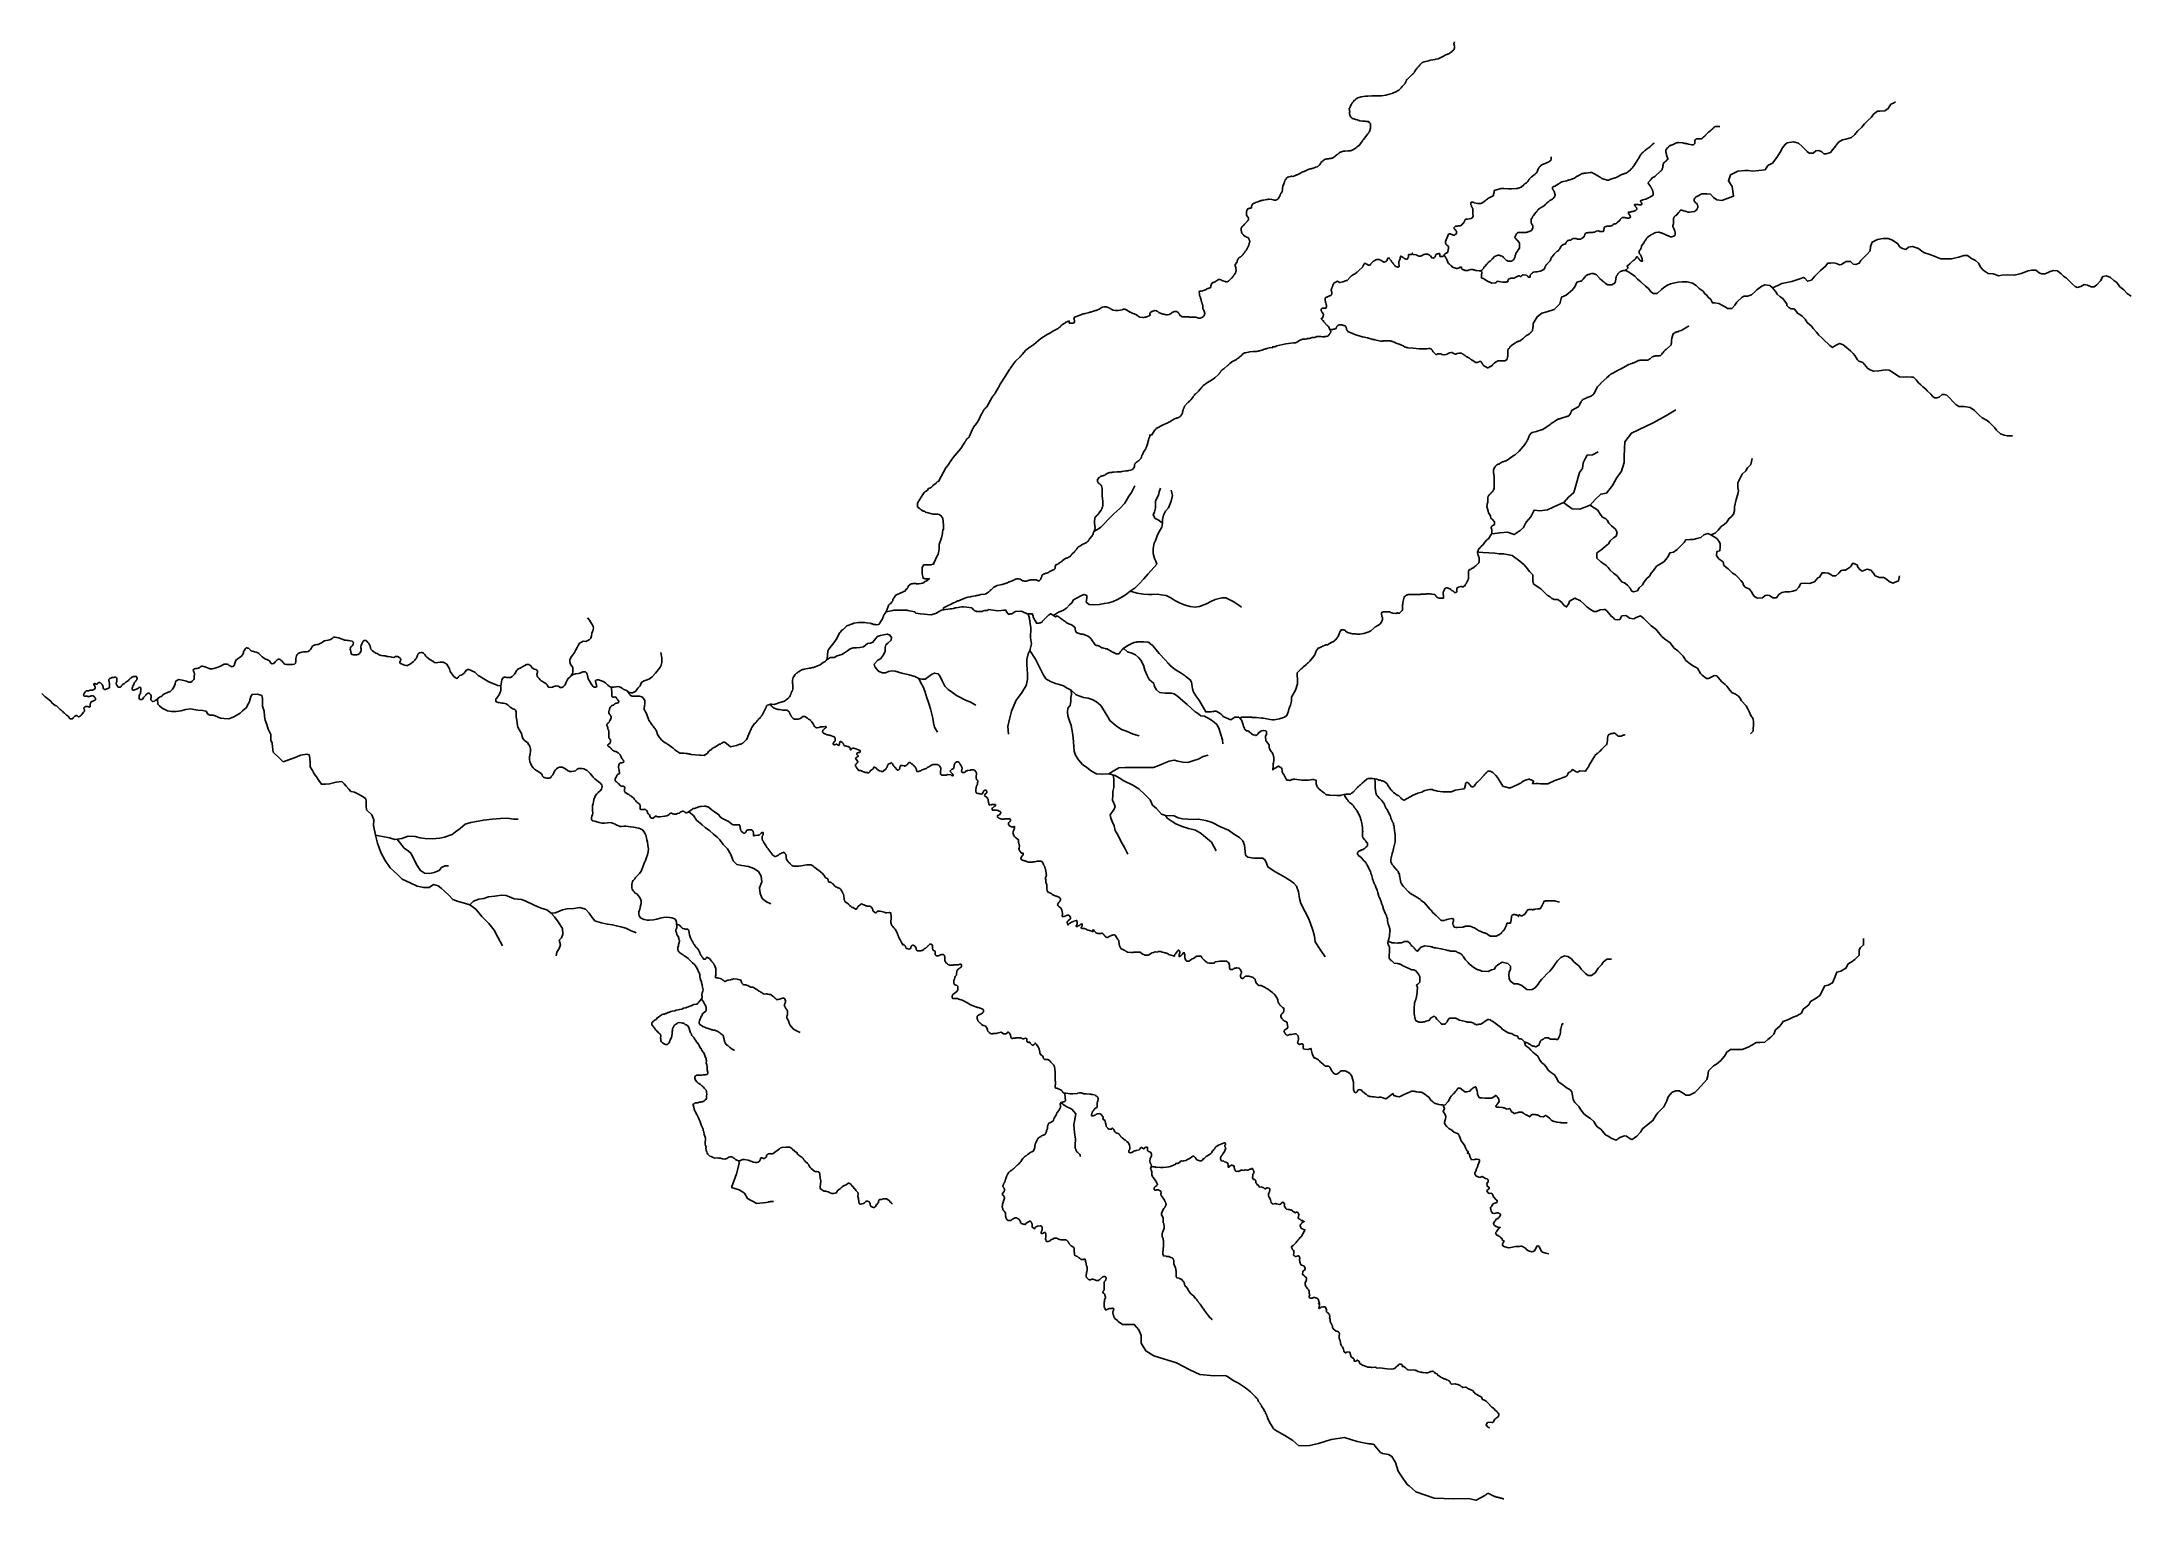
# Model space of a CAD drawing. Header units: metres. Extents: x 1073637 to 1099587, y 1563246 to 1581355.
import ezdxf

# ---------------------------------------------------------------- set-up
doc = ezdxf.new("R2010")
doc.units = ezdxf.units.M
doc.header["$MEASUREMENT"] = 0

msp = doc.modelspace()

# ---------------------------------------------------------------- linework, layer by layer
for points in [[(1091183.037, 1581355.0658), (1091176.9427, 1581339.9082), (1091174.6937, 1581337.6594), (1091174.6937, 1581333.1615), (1091174.6936, 1581330.9125), (1091174.6935, 1581326.4147), (1091176.9425, 1581324.1658), (1091176.9424, 1581321.9168), (1091176.9424, 1581319.6679), (1091176.9423, 1581317.419), (1091176.9423, 1581315.17), (1091179.1913, 1581315.17), (1091179.1912, 1581312.9211), (1091179.1912, 1581310.6721), (1091179.1911, 1581308.4232), (1091179.1911, 1581306.1743), (1091181.44, 1581303.9253), (1091181.44, 1581301.6764), (1091181.4399, 1581299.4275), (1091181.4399, 1581297.1786), (1091181.4399, 1581294.9296), (1091181.4399, 1581292.6807), (1091181.4398, 1581290.4318), (1091181.4398, 1581288.1829), (1091181.4398, 1581285.9339), (1091181.4397, 1581283.685), (1091181.4397, 1581281.4361), (1091181.4397, 1581279.1871), (1091181.4396, 1581274.6893), (1091181.4396, 1581272.4404), (1091179.1906, 1581270.1913), (1091179.1906, 1581265.6935), (1091179.1905, 1581263.4446), (1091176.9415, 1581258.9467), (1091172.4436, 1581254.449), (1091167.9457, 1581249.9512), (1091158.9499, 1581243.2045), (1091152.2031, 1581238.7068), (1091147.705, 1581231.9601), (1091138.7092, 1581225.2134), (1091131.9624, 1581220.7156), (1091129.7134, 1581218.4667), (1091125.2155, 1581216.2178), (1091118.4687, 1581211.7201), (1091111.7218, 1581207.2223), (1091104.975, 1581204.9735), (1091059.9962, 1581184.7338), (1091053.2494, 1581180.236), (1091044.2535, 1581177.9872), (1091035.2577, 1581171.2406), (1091030.7598, 1581168.9916), (1091028.5109, 1581166.7427), (1091028.5108, 1581164.4937), (1091021.764, 1581162.2449), (1090981.2831, 1581144.2541), (1090976.7852, 1581144.2541), (1090949.798, 1581137.5077), (1090947.549, 1581137.5078), (1090945.3001, 1581137.5078), (1090940.8022, 1581135.2589), (1090884.5789, 1581126.264), (1090882.3299, 1581126.264), (1090880.081, 1581126.264), (1090875.5831, 1581124.0152), (1090873.3342, 1581124.0152), (1090871.0853, 1581121.7663), (1090866.5874, 1581121.7664), (1090864.3385, 1581119.5175), (1090857.5916, 1581117.2687), (1090805.866, 1581106.0248), (1090783.3767, 1581099.2783), (1090781.1278, 1581099.2783), (1090778.8788, 1581097.0294), (1090776.6298, 1581094.7805), (1090758.6382, 1581076.7894), (1090756.3892, 1581072.2915), (1090754.1402, 1581070.0426), (1090751.8912, 1581065.5447), (1090749.6423, 1581065.5447), (1090749.6423, 1581063.2958), (1090749.6422, 1581061.0469), (1090747.3933, 1581061.0469), (1090747.3933, 1581058.798), (1090745.1443, 1581056.5491), (1090742.8953, 1581054.3002), (1090736.1484, 1581047.5535), (1090733.8994, 1581043.0557), (1090727.1525, 1581036.309), (1090722.6546, 1581034.0601), (1090718.1567, 1581029.5623), (1090718.1567, 1581027.3134), (1090713.6588, 1581022.8156), (1090711.4098, 1581020.5667), (1090709.1608, 1581016.0689), (1090706.9119, 1581013.82), (1090686.6711, 1580982.3353), (1090686.6711, 1580980.0864), (1090684.4221, 1580977.8375), (1090682.1732, 1580975.5886), (1090679.9242, 1580973.3397), (1090677.6752, 1580968.8419), (1090675.4262, 1580966.5928), (1090670.9283, 1580962.095), (1090668.6794, 1580959.8462), (1090668.6794, 1580957.5972), (1090666.4304, 1580955.3483), (1090664.1814, 1580953.0994), (1090661.9325, 1580950.8506), (1090659.6836, 1580950.8506), (1090657.4346, 1580948.6017), (1090625.9491, 1580919.3661), (1090594.4637, 1580887.8815), (1090592.2147, 1580887.8816), (1090592.2147, 1580885.6326), (1090589.9658, 1580883.3837), (1090589.9657, 1580881.1348), (1090587.7168, 1580881.1349), (1090587.7168, 1580878.8859), (1090585.4678, 1580876.637), (1090585.4678, 1580874.3881), (1090583.2188, 1580869.8903), (1090583.2188, 1580867.6413), (1090578.7208, 1580860.8945), (1090578.7207, 1580856.3967), (1090574.2228, 1580851.8988), (1090571.9739, 1580847.4011), (1090569.7249, 1580845.1521), (1090567.4759, 1580838.4054), (1090531.4924, 1580800.1741), (1090526.9945, 1580793.4274), (1090524.7455, 1580791.1785), (1090517.9986, 1580784.4318), (1090488.7622, 1580755.1961), (1090446.0322, 1580730.4585), (1090439.2853, 1580728.2096), (1090437.0363, 1580725.9607), (1090430.2895, 1580723.7119), (1090423.5427, 1580721.4631), (1090419.0448, 1580719.2142), (1090412.298, 1580716.9654), (1090410.0491, 1580716.9654), (1090407.8001, 1580714.7165), (1090358.3235, 1580698.9747), (1090329.0873, 1580692.2283), (1090275.1129, 1580683.2334), (1090268.3661, 1580683.2335), (1090261.6193, 1580683.2335), (1090259.3704, 1580683.2336), (1090252.6236, 1580683.2337), (1090250.3747, 1580683.2337), (1090248.1258, 1580683.2338), (1090200.8982, 1580683.2344), (1090155.9197, 1580683.235), (1090104.1942, 1580680.9868), (1090097.4474, 1580680.9869), (1090086.2028, 1580680.9871), (1090074.9581, 1580678.7383), (1090023.2326, 1580669.7433), (1089982.7517, 1580658.4991), (1089962.5112, 1580647.2547), (1089960.2623, 1580647.2547), (1089958.0133, 1580642.757), (1089953.5154, 1580638.2591), (1089949.0175, 1580633.7613), (1089946.7686, 1580633.7614), (1089942.2706, 1580629.2636), (1089937.7728, 1580627.0147), (1089933.2749, 1580624.7659), (1089933.2748, 1580622.5169), (1089931.0259, 1580622.517), (1089931.0259, 1580620.2681), (1089928.7768, 1580618.0191), (1089928.7768, 1580615.7702), (1089926.5278, 1580613.5213), (1089926.5278, 1580611.2724), (1089924.2788, 1580609.0235), (1089919.7809, 1580604.5257), (1089917.5319, 1580600.0279), (1089915.283, 1580597.779), (1089910.785, 1580593.2812), (1089910.785, 1580591.0323), (1089908.5361, 1580591.0323), (1089908.536, 1580588.7834), (1089906.2871, 1580586.5345), (1089904.0381, 1580582.0367), (1089904.0381, 1580579.7877), (1089899.5402, 1580577.5389), (1089890.5442, 1580557.2985), (1089888.2952, 1580552.8007), (1089886.0462, 1580546.054), (1089881.5482, 1580537.0583), (1089877.0503, 1580532.5605), (1089874.8014, 1580530.3116), (1089874.8013, 1580528.0627), (1089874.8013, 1580525.8138), (1089881.5475, 1580483.0841), (1089879.2986, 1580483.0841), (1089879.2985, 1580478.5863), (1089879.2984, 1580476.3373), (1089879.2984, 1580474.0884), (1089879.2984, 1580471.8395), (1089879.2984, 1580469.5905), (1089879.2983, 1580465.0927), (1089879.2982, 1580460.5948), (1089879.2982, 1580458.3459), (1089881.5471, 1580453.8479), (1089881.547, 1580451.599), (1089881.547, 1580449.3501), (1089883.7959, 1580447.1011), (1089883.7959, 1580444.8522), (1089883.7958, 1580440.3543), (1089886.0447, 1580438.1054), (1089886.0447, 1580435.8564), (1089888.2936, 1580433.6075), (1089888.2935, 1580429.1096), (1089892.7913, 1580424.6117), (1089892.7913, 1580422.3628), (1089897.289, 1580417.8649), (1089897.289, 1580415.6159), (1089899.538, 1580415.6159), (1089899.5379, 1580413.367), (1089901.7868, 1580411.118), (1089906.2847, 1580408.869), (1089913.0314, 1580404.3711), (1089915.2803, 1580404.3711), (1089919.7781, 1580402.1221), (1089922.027, 1580402.122), (1089928.7738, 1580399.873), (1089935.5207, 1580397.624), (1089937.7696, 1580397.624), (1089940.0185, 1580395.375), (1089953.512, 1580390.877), (1089962.5077, 1580388.6279), (1089976.0012, 1580384.1299), (1089982.7479, 1580381.8809), (1089993.9925, 1580377.3829), (1089996.2414, 1580377.3828), (1090005.2371, 1580375.1338), (1090009.7349, 1580375.1337), (1090038.971, 1580370.6355), (1090045.7178, 1580370.6353), (1090050.2157, 1580370.6353), (1090059.2113, 1580368.3863), (1090063.7092, 1580368.3862), (1090072.7049, 1580368.3861), (1090074.9538, 1580368.386), (1090079.4517, 1580366.137), (1090081.7006, 1580366.137), (1090115.4345, 1580363.8876), (1090126.6789, 1580350.3938), (1090131.1767, 1580345.8959), (1090133.4255, 1580341.398), (1090135.6746, 1580341.3979), (1090137.9235, 1580339.149), (1090137.9234, 1580334.6511), (1090137.9234, 1580332.4022), (1090137.9234, 1580327.9043), (1090140.1722, 1580323.4065), (1090140.1722, 1580318.9086), (1090140.1721, 1580316.6597), (1090140.172, 1580309.9129), (1090140.172, 1580307.664), (1090140.1719, 1580300.9172), (1090140.1719, 1580298.6683), (1090140.1718, 1580291.9215), (1090140.1718, 1580289.6726), (1090140.1717, 1580285.1747), (1090140.1716, 1580282.9258), (1090126.6774, 1580242.4452), (1090124.4284, 1580240.1963), (1090122.1795, 1580235.6984), (1090119.9305, 1580233.4496), (1090117.6815, 1580228.9517), (1090115.4326, 1580226.7028), (1090113.1836, 1580222.205), (1090110.9346, 1580219.9561), (1090108.6856, 1580215.4583), (1090106.4367, 1580213.2094), (1090104.1877, 1580208.7116), (1090101.9387, 1580206.4627), (1090092.9429, 1580195.2182), (1090052.4615, 1580143.4933), (1090050.2125, 1580141.2444), (1090045.7146, 1580134.4977), (1090043.4656, 1580132.2488), (1090038.9677, 1580125.5021), (1090027.7226, 1580107.5108), (1089996.2371, 1580067.0306), (1089991.7392, 1580064.7817), (1089989.4903, 1580062.5328), (1089984.9923, 1580058.035), (1089978.2455, 1580055.7862), (1089975.9966, 1580053.5373), (1089971.4987, 1580049.0394), (1089969.2497, 1580049.0394), (1089967.0007, 1580044.5416), (1089951.2581, 1580033.2972), (1089946.7602, 1580031.0483), (1089913.0259, 1580008.5595), (1089906.2791, 1580006.3106), (1089904.0301, 1580004.0618), (1089897.2833, 1580004.0618), (1089895.0344, 1580004.0619), (1089890.5365, 1580001.813), (1089883.7898, 1580001.8131), (1089863.5494, 1579999.5645), (1089818.5707, 1579995.0672), (1089811.8239, 1579995.0673), (1089807.326, 1579995.0674), (1089802.8282, 1579995.0675), (1089778.0899, 1579988.321), (1089755.6005, 1579979.3256), (1089755.6005, 1579977.0767), (1089753.3515, 1579977.0767), (1089748.8536, 1579972.5789), (1089746.6047, 1579970.33), (1089742.1067, 1579965.8323), (1089739.8578, 1579963.5833), (1089735.3599, 1579963.5834), (1089733.111, 1579961.3345), (1089730.8621, 1579961.3345), (1089728.6131, 1579959.0857), (1089726.364, 1579956.8368), (1089721.8661, 1579952.339), (1089706.1235, 1579941.0944), (1089703.8745, 1579938.8455), (1089699.3766, 1579936.5966), (1089699.3766, 1579934.3477), (1089697.1276, 1579932.0988), (1089670.1403, 1579914.1078), (1089667.8913, 1579911.8589), (1089665.6424, 1579911.8589), (1089658.8956, 1579909.6101), (1089654.3977, 1579909.6102), (1089647.6509, 1579907.3613), (1089643.1531, 1579907.3614), (1089640.9041, 1579905.1125), (1089636.4063, 1579905.1125), (1089634.1573, 1579905.1126), (1089627.4105, 1579905.1127), (1089620.6636, 1579902.8638), (1089611.6679, 1579902.864), (1089604.9211, 1579902.8641), (1089598.1743, 1579900.6152), (1089591.4275, 1579898.3664), (1089586.9296, 1579898.3665), (1089575.685, 1579896.1177), (1089573.436, 1579896.1177), (1089571.1871, 1579893.8688), (1089568.9382, 1579893.8689), (1089566.6892, 1579891.6199), (1089562.1913, 1579887.1222), (1089557.6934, 1579884.8733), (1089546.4487, 1579878.1267), (1089544.1997, 1579875.8778), (1089541.9508, 1579873.6289), (1089537.4528, 1579869.1311), (1089523.9591, 1579855.6377), (1089523.9591, 1579853.3888), (1089521.71, 1579851.1399), (1089521.7099, 1579848.891), (1089519.461, 1579848.891), (1089519.461, 1579846.642), (1089517.212, 1579842.1441), (1089510.4651, 1579833.1485), (1089505.9672, 1579828.6507), (1089505.9671, 1579826.4018), (1089503.7182, 1579824.1529), (1089501.4693, 1579824.1529), (1089499.2203, 1579819.6551), (1089496.9713, 1579817.4062), (1089492.4734, 1579815.1574), (1089487.9755, 1579810.6595), (1089483.4776, 1579806.1618), (1089481.2287, 1579806.1618), (1089476.7308, 1579803.9129), (1089456.4904, 1579797.1664), (1089451.9925, 1579797.1665), (1089449.7436, 1579794.9176), (1089447.4946, 1579792.6687), (1089445.2457, 1579792.6687), (1089440.7478, 1579790.4199), (1089416.0093, 1579781.4245), (1089413.7604, 1579781.4245), (1089411.5115, 1579781.4246), (1089409.2626, 1579781.4246), (1089402.5158, 1579779.1758), (1089400.2668, 1579779.1758), (1089391.2711, 1579776.927), (1089377.7775, 1579772.4293), (1089368.7817, 1579770.1805), (1089364.2838, 1579767.9316), (1089357.537, 1579763.4339), (1089314.807, 1579745.443), (1089310.3092, 1579743.1941), (1089287.8197, 1579734.1987), (1089281.0729, 1579731.9499), (1089278.824, 1579729.7009), (1089227.0983, 1579704.9635), (1089220.3515, 1579702.7147), (1089218.1024, 1579700.4657), (1089213.6046, 1579700.4658), (1089209.1067, 1579698.2169), (1089206.8577, 1579695.968), (1089193.3641, 1579691.4704), (1089174.2609, 1579683.5482), (1089174.2011, 1579683.0333), (1089157.3812, 1579684.7241), (1089150.6344, 1579682.4753), (1089146.1365, 1579682.4753), (1089125.8961, 1579677.9778), (1089119.1493, 1579675.7289), (1089112.4024, 1579673.4801), (1089098.9087, 1579664.4845), (1089096.6598, 1579662.2357), (1089096.6597, 1579659.9867), (1089092.1618, 1579655.4889), (1089092.1617, 1579653.24), (1089089.9128, 1579650.9911), (1089087.6638, 1579648.7422), (1089087.6638, 1579646.4933), (1089083.1659, 1579644.2443), (1089080.917, 1579639.7465), (1089078.668, 1579637.4976), (1089078.6679, 1579635.2487), (1089076.419, 1579632.9998), (1089076.419, 1579630.7509), (1089074.17, 1579628.5019), (1089074.17, 1579626.253), (1089074.17, 1579624.0041), (1089071.921, 1579621.7552), (1089069.672, 1579617.2574), (1089069.672, 1579615.0085), (1089069.6719, 1579610.5106), (1089069.6719, 1579608.2617), (1089067.423, 1579608.2617), (1089067.4229, 1579606.0128), (1089065.1739, 1579603.7639), (1089060.676, 1579592.5193), (1089051.6798, 1579561.0345), (1089051.6798, 1579558.7855), (1089049.4308, 1579556.5366), (1089049.4307, 1579549.7899), (1089047.1818, 1579545.292), (1089047.1816, 1579534.0473), (1089047.1815, 1579529.5494), (1089047.1815, 1579527.3005), (1089047.1815, 1579525.0516), (1089047.1814, 1579522.8026), (1089040.4343, 1579498.0645), (1089033.6873, 1579480.0732), (1089029.1894, 1579477.8244), (1089026.9404, 1579473.3265), (1089026.9404, 1579471.0776), (1089024.6914, 1579466.5798), (1089022.4424, 1579464.3309), (1089020.1935, 1579462.082), (1089017.9445, 1579457.5842), (1089017.9444, 1579455.3352), (1089015.6954, 1579448.5885), (1089013.4463, 1579444.0907), (1089011.1974, 1579441.8418), (1089006.6994, 1579435.0949), (1089006.6994, 1579432.846), (1089004.4503, 1579423.8503), (1089002.2014, 1579421.6014), (1089002.2014, 1579419.3525), (1088999.9524, 1579417.1036), (1088988.7075, 1579401.3613), (1088984.2096, 1579399.1124), (1088977.4628, 1579394.6147), (1088972.965, 1579394.6147), (1088970.716, 1579392.3658), (1088968.4671, 1579392.3659), (1088966.2182, 1579392.3659), (1088966.2181, 1579390.1169), (1088963.9692, 1579390.117), (1088959.4714, 1579390.1171), (1088954.9735, 1579390.1171), (1088945.9778, 1579390.1172), (1088939.231, 1579390.1173), (1088932.4843, 1579392.3663), (1088930.2353, 1579392.3664), (1088912.2439, 1579396.8645), (1088878.51, 1579399.1138), (1088876.261, 1579399.1139), (1088874.0121, 1579399.1139), (1088871.7632, 1579399.114), (1088869.5143, 1579399.114), (1088862.7674, 1579396.8652), (1088858.2696, 1579396.8652), (1088849.2739, 1579396.8653), (1088831.2824, 1579394.6167), (1088811.0419, 1579390.1191), (1088806.544, 1579387.8702), (1088802.0462, 1579387.8703), (1088793.0504, 1579385.6215), (1088784.0547, 1579385.6216), (1088777.3079, 1579383.3728), (1088775.059, 1579381.1239), (1088772.81, 1579381.1239), (1088768.3121, 1579378.875), (1088739.076, 1579369.8797), (1088709.8398, 1579358.6355), (1088707.5907, 1579356.3866), (1088705.3417, 1579354.1377), (1088700.8438, 1579351.8889), (1088691.8481, 1579349.6401), (1088687.3502, 1579345.1423), (1088685.1013, 1579345.1423), (1088678.3545, 1579342.8935), (1088678.3544, 1579340.6445), (1088673.8566, 1579338.3955), (1088671.6076, 1579338.3956), (1088662.6116, 1579313.6575), (1088662.6115, 1579306.9107), (1088662.6114, 1579304.6618), (1088662.6114, 1579302.4129), (1088660.3624, 1579297.915), (1088660.3624, 1579295.6661), (1088660.3624, 1579293.4172), (1088658.1134, 1579293.4172), (1088655.8645, 1579291.1683), (1088653.6156, 1579291.1684), (1088653.6155, 1579288.9194), (1088651.3666, 1579288.9195), (1088646.8688, 1579288.9195), (1088644.6198, 1579288.9196), (1088642.3709, 1579288.9196), (1088640.122, 1579288.9196), (1088637.873, 1579288.9196), (1088635.6241, 1579286.6707), (1088633.3752, 1579286.6708), (1088631.1262, 1579286.6708), (1088628.8773, 1579286.6708), (1088626.6284, 1579286.6709), (1088622.1305, 1579284.422), (1088617.6326, 1579284.4221), (1088604.1387, 1579264.1819), (1088604.1386, 1579261.933), (1088604.1386, 1579259.6841), (1088601.8896, 1579252.9373), (1088599.6406, 1579248.4395), (1088599.6406, 1579243.9417), (1088599.6405, 1579241.6927), (1088599.6404, 1579237.1947), (1088599.6404, 1579234.9458), (1088599.6404, 1579232.6969), (1088599.6404, 1579230.448), (1088599.6403, 1579225.9501), (1088599.6403, 1579223.7012), (1088597.3913, 1579219.2034), (1088597.3912, 1579214.7055), (1088599.6401, 1579212.4565), (1088599.6401, 1579210.2076), (1088599.64, 1579207.9587), (1088599.64, 1579205.7098), (1088599.64, 1579203.4608), (1088615.3823, 1579178.7224), (1088617.6312, 1579176.4735), (1088617.6311, 1579174.2245), (1088619.8801, 1579174.2245), (1088619.88, 1579171.9756), (1088622.1289, 1579169.7266), (1088622.1289, 1579165.2288), (1088624.3777, 1579162.9798), (1088624.3777, 1579160.7309), (1088624.3777, 1579158.482), (1088622.1287, 1579153.9841), (1088622.1286, 1579147.2374), (1088619.8796, 1579142.7395), (1088617.6307, 1579140.4906), (1088617.6306, 1579138.2417), (1088615.3817, 1579135.9928), (1088615.3817, 1579133.7437), (1088613.1327, 1579129.2459), (1088610.8837, 1579129.246), (1088608.6348, 1579126.9971), (1088608.6347, 1579124.7481), (1088601.8877, 1579118.0015), (1088572.6513, 1579088.7658), (1088568.1534, 1579084.268), (1088568.1533, 1579082.0191), (1088563.6554, 1579079.7702), (1088561.4065, 1579077.5213), (1088559.1575, 1579075.2724), (1088559.1575, 1579073.0235), (1088556.9086, 1579070.7746), (1088554.6596, 1579070.7746), (1088552.4107, 1579068.5258), (1088552.4107, 1579066.2768), (1088550.1617, 1579066.2768), (1088550.1617, 1579064.0279), (1088547.9128, 1579064.028), (1088547.9127, 1579061.779), (1088545.6638, 1579059.5301), (1088541.1658, 1579055.0324), (1088538.9169, 1579052.7834), (1088538.9168, 1579050.5345), (1088536.6679, 1579048.2856), (1088536.6679, 1579046.0367), (1088534.4189, 1579043.7878), (1088532.1699, 1579037.0411), (1088534.4185, 1579012.3027), (1088534.4185, 1579010.0538), (1088534.4184, 1579007.8049), (1088536.6673, 1579003.307), (1088536.6673, 1579001.058), (1088536.6672, 1578998.8091), (1088536.6672, 1578996.5602), (1088536.6672, 1578994.3113), (1088536.6671, 1578992.0623), (1088536.6671, 1578989.8134), (1088536.6671, 1578987.5645), (1088538.916, 1578985.3155), (1088538.9159, 1578983.0666), (1088538.9159, 1578980.8177), (1088541.1648, 1578978.5687), (1088543.4137, 1578976.3198), (1088543.4137, 1578974.0708), (1088545.6625, 1578971.8219), (1088547.9115, 1578969.5729), (1088550.1604, 1578969.5729), (1088552.4093, 1578967.3239), (1088556.907, 1578960.5771), (1088559.1559, 1578958.3281), (1088583.8938, 1578938.0874), (1088588.3917, 1578935.8384), (1088590.6406, 1578935.8384), (1088592.8895, 1578933.5894), (1088595.1384, 1578931.3404), (1088597.3873, 1578929.0914), (1088599.6362, 1578929.0914), (1088601.8851, 1578929.0914), (1088604.1341, 1578929.0913), (1088606.383, 1578926.8424), (1088608.632, 1578926.8423), (1088610.8809, 1578926.8423), (1088613.1299, 1578926.8423), (1088615.3788, 1578924.5933), (1088619.8766, 1578924.5932), (1088622.1255, 1578922.3443), (1088622.1255, 1578920.0954), (1088624.3744, 1578917.8464), (1088626.6233, 1578917.8464), (1088626.6233, 1578915.5974), (1088626.6233, 1578913.3485), (1088628.8722, 1578913.3485), (1088628.8721, 1578911.0996), (1088628.8721, 1578908.8506), (1088628.8721, 1578906.6017), (1088628.8721, 1578904.3528), (1088631.1209, 1578902.1038), (1088631.1209, 1578899.8549), (1088631.1209, 1578897.606), (1088633.3698, 1578895.357), (1088633.3697, 1578893.1081), (1088633.3697, 1578890.8592), (1088635.6186, 1578888.6102), (1088637.8675, 1578884.1123), (1088640.1164, 1578881.8634), (1088640.1162, 1578870.6187), (1088637.8672, 1578861.6231), (1088635.6182, 1578859.3741), (1088633.3692, 1578852.6274), (1088633.3691, 1578848.1295), (1088631.1201, 1578843.6317), (1088631.1201, 1578841.3828), (1088628.8711, 1578836.885), (1088628.8711, 1578834.6361), (1088626.6221, 1578834.6361), (1088626.6221, 1578832.3872), (1088626.6221, 1578830.1381), (1088626.6221, 1578827.8892), (1088624.3731, 1578823.3914), (1088622.1241, 1578821.1425), (1088622.1241, 1578818.8935), (1088619.8751, 1578814.3957), (1088617.6261, 1578809.8979), (1088615.3771, 1578803.1511), (1088608.6301, 1578789.6577), (1088599.634, 1578771.6664), (1088599.634, 1578769.4175), (1088597.3851, 1578769.4175), (1088595.1361, 1578767.1686), (1088595.1361, 1578764.9197), (1088592.8871, 1578762.6708), (1088590.6382, 1578760.4219), (1088588.3892, 1578758.173), (1088586.1402, 1578753.6752), (1088581.6423, 1578751.4263), (1088579.3934, 1578749.1774), (1088579.3934, 1578746.9285), (1088577.1444, 1578744.6796), (1088577.1444, 1578742.4307), (1088574.8954, 1578740.1817), (1088572.6465, 1578737.9329), (1088572.6464, 1578735.684), (1088570.3975, 1578735.684), (1088570.3975, 1578733.435), (1088570.3974, 1578731.1861), (1088568.1485, 1578731.1861), (1088568.1485, 1578728.9372), (1088565.8995, 1578728.9373), (1088563.6506, 1578724.4393), (1088563.6505, 1578722.1904), (1088561.4016, 1578722.1904), (1088559.1527, 1578719.9415), (1088559.1526, 1578717.6926), (1088556.9037, 1578715.4437), (1088554.6547, 1578713.1948), (1088554.6547, 1578710.9459), (1088552.4057, 1578708.697), (1088543.4099, 1578699.7014), (1088538.912, 1578697.4525), (1088536.663, 1578692.9547), (1088532.1651, 1578688.4569), (1088527.6672, 1578686.208), (1088525.4183, 1578683.9591), (1088520.9204, 1578681.7103), (1088518.6714, 1578679.4614), (1088516.4225, 1578679.4614), (1088511.9246, 1578677.2126), (1088509.6757, 1578674.9636), (1088507.4267, 1578672.7148), (1088502.9287, 1578670.4659), (1088500.6797, 1578668.217), (1088498.4308, 1578665.9681), (1088498.4307, 1578663.7192), (1088496.1818, 1578663.7192), (1088496.1818, 1578661.4703), (1088493.9328, 1578659.2214), (1088493.9328, 1578656.9725), (1088491.6838, 1578654.7236), (1088491.6838, 1578652.4746), (1088491.6838, 1578650.2257), (1088489.4348, 1578647.9768), (1088487.1859, 1578645.7279), (1088487.1858, 1578643.479), (1088484.9368, 1578636.7322), (1088484.9368, 1578634.4833), (1088482.6878, 1578632.2344), (1088481.5355, 1578614.6311), (1088474.0905, 1578614.0994), (1088466.9449, 1578598.5006), (1088455.7, 1578582.7583), (1088464.6953, 1578551.2732), (1088466.9441, 1578544.5264), (1088466.9441, 1578540.0285), (1088466.944, 1578537.7796), (1088466.9439, 1578533.2817), (1088466.9439, 1578531.0328), (1088469.1928, 1578526.5349), (1088469.1927, 1578524.2859), (1088469.1927, 1578519.788), (1088469.1927, 1578517.5391), (1088469.1926, 1578513.0412), (1088469.1926, 1578510.7923), (1088469.1926, 1578508.5434), (1088469.1925, 1578506.2945), (1088466.9435, 1578504.0455), (1088466.9435, 1578501.7966), (1088466.9435, 1578499.5477), (1088464.6945, 1578492.8009), (1088462.4455, 1578490.5521), (1088462.4455, 1578488.3031), (1088462.4455, 1578486.0542), (1088460.1965, 1578483.8053), (1088460.1965, 1578481.5564), (1088457.9476, 1578481.5564), (1088457.9475, 1578479.3075), (1088453.4496, 1578472.5608), (1088448.9516, 1578465.8141), (1088446.7027, 1578465.8141), (1088444.4537, 1578463.5652), (1088444.4537, 1578461.3162), (1088442.2047, 1578456.8185), (1088439.9558, 1578456.8185), (1088439.9558, 1578454.5695), (1088437.7068, 1578450.0717), (1088435.4578, 1578447.8228), (1088435.4578, 1578445.5739), (1088430.9598, 1578438.8272), (1088428.7109, 1578436.5783), (1088426.462, 1578436.5783), (1088426.4619, 1578434.3294), (1088421.964, 1578429.8316), (1088415.2171, 1578420.8359), (1088412.9682, 1578420.8359), (1088374.7358, 1578384.8536), (1088354.4953, 1578375.8582), (1088352.2464, 1578375.8582), (1088349.9975, 1578375.8582), (1088345.4996, 1578375.8583), (1088341.0018, 1578375.8583), (1088336.5039, 1578375.8584), (1088332.0061, 1578378.1074), (1088305.0191, 1578387.1035), (1088302.7702, 1578387.1035), (1088298.2722, 1578389.3525), (1088296.0233, 1578389.3525), (1088293.7744, 1578391.6015), (1088291.5255, 1578393.8505), (1088289.2766, 1578393.8505), (1088287.0277, 1578396.0994), (1088282.5299, 1578398.3484), (1088280.2809, 1578398.3484), (1088275.7831, 1578400.5974), (1088271.2853, 1578402.8464), (1088269.0364, 1578402.8464), (1088264.5386, 1578405.0954), (1088262.2896, 1578405.0955), (1088260.0407, 1578405.0955), (1088255.5428, 1578405.0956), (1088251.0449, 1578402.8467), (1088212.8129, 1578378.109), (1088188.0744, 1578366.8647), (1088183.5765, 1578364.6159), (1088174.5808, 1578362.3671), (1088172.3318, 1578360.1182), (1088167.8339, 1578357.8693), (1088154.3399, 1578324.1356), (1088154.3399, 1578321.8867), (1088154.3398, 1578317.3887), (1088154.3398, 1578315.1398), (1088154.3397, 1578308.393), (1088154.3397, 1578306.144), (1088152.0907, 1578303.8952), (1088143.0949, 1578299.3974), (1088138.597, 1578297.1486), (1088129.6013, 1578294.8998), (1088122.8545, 1578292.6509), (1088120.6056, 1578292.6509), (1088118.3566, 1578290.4021), (1088111.6098, 1578288.1532), (1088107.1119, 1578285.9043), (1088102.614, 1578283.6555), (1088098.116, 1578281.4066), (1088095.867, 1578279.1577), (1088091.3692, 1578276.9089), (1088050.8883, 1578261.1669), (1088037.3947, 1578258.9182), (1088030.6479, 1578256.6694), (1088028.399, 1578256.6694), (1088026.15, 1578256.6694), (1088023.9011, 1578256.6694), (1088021.6521, 1578256.6695), (1088019.4032, 1578256.6695), (1088017.1543, 1578256.6696), (1088010.4075, 1578254.4207), (1088014.9049, 1578220.6868), (1088014.9049, 1578218.4377), (1088017.1537, 1578213.9398), (1088017.1536, 1578204.9441), (1088019.4025, 1578200.4462), (1088019.4024, 1578198.1973), (1088019.4024, 1578193.6994), (1088021.6513, 1578193.6994), (1088021.6512, 1578189.2015), (1088023.9002, 1578189.2015), (1088023.9001, 1578186.9526), (1088026.149, 1578182.4547), (1088028.3978, 1578173.459), (1088035.1443, 1578150.9696), (1088035.1443, 1578148.7207), (1088035.1442, 1578144.2228), (1088037.3931, 1578144.2228), (1088037.3931, 1578141.9739), (1088037.3931, 1578139.725), (1088037.393, 1578137.476), (1088039.6419, 1578135.2271), (1088039.6419, 1578132.9781), (1088041.8907, 1578128.4802), (1088041.8907, 1578126.2313), (1088041.8907, 1578123.9824), (1088044.1395, 1578117.2355), (1088044.1395, 1578114.9865), (1088044.1395, 1578112.7376), (1088046.3883, 1578110.4886), (1088046.3883, 1578108.2397), (1088048.6371, 1578101.4929), (1088050.8859, 1578092.4972), (1088055.3836, 1578076.7546), (1088055.3835, 1578070.0078), (1088055.3835, 1578067.7589), (1088055.3834, 1578065.51), (1088055.3834, 1578061.0122), (1088055.3834, 1578058.7632), (1088055.3833, 1578056.5143), (1088055.3833, 1578054.2653), (1088055.3832, 1578052.0164), (1088055.3832, 1578049.7675), (1088055.3832, 1578045.2697), (1088059.8809, 1578036.2739), (1088059.8808, 1578031.776), (1088064.3786, 1578027.2781), (1088068.8764, 1578020.5313), (1088071.1253, 1578018.2823), (1088071.1252, 1578016.0333), (1088073.3741, 1578011.5354), (1088080.1205, 1577982.2993), (1088080.1204, 1577977.8014), (1088077.8714, 1577975.5525), (1088077.8714, 1577971.0547), (1088077.8714, 1577968.8057), (1088075.6224, 1577966.5568), (1088073.3734, 1577957.5611), (1088071.1244, 1577953.0633), (1088066.6264, 1577944.0677), (1088064.3775, 1577944.0677), (1088062.1285, 1577941.8188), (1088059.8796, 1577939.5699), (1088057.6306, 1577939.5699), (1088053.1327, 1577935.0722), (1088048.6348, 1577935.0722), (1088044.137, 1577932.8234), (1088023.8965, 1577923.8279), (1088019.3986, 1577921.5791), (1088017.1497, 1577921.5791), (1088012.6518, 1577921.5791), (1088010.4029, 1577921.5792), (1088008.154, 1577921.5792), (1088005.9051, 1577921.5792), (1088003.6561, 1577921.5793), (1088001.4072, 1577921.5793), (1087999.1583, 1577923.8283), (1087996.9093, 1577923.8283), (1087992.4114, 1577926.0773), (1087990.1626, 1577928.3262), (1087985.6647, 1577930.5752), (1087983.4158, 1577930.5753), (1087978.918, 1577932.8242), (1087974.4201, 1577935.0732), (1087969.9223, 1577935.0733), (1087967.6734, 1577935.0733), (1087965.4244, 1577935.0733), (1087942.9352, 1577935.0737), (1087938.4373, 1577935.0737), (1087936.1884, 1577935.0738), (1087929.4416, 1577935.0739), (1087927.1927, 1577935.0739), (1087924.9438, 1577935.0739), (1087922.6948, 1577935.0739), (1087915.9481, 1577935.074), (1087913.6991, 1577935.074), (1087906.9523, 1577935.0742), (1087900.2056, 1577937.3232), (1087897.9567, 1577937.3232), (1087886.7119, 1577937.3234), (1087879.9652, 1577939.5724), (1087859.7248, 1577939.5726), (1087857.4759, 1577939.5727), (1087848.4802, 1577939.5728), (1087841.7334, 1577939.5729), (1087839.4845, 1577939.5729), (1087837.2355, 1577939.573), (1087834.9866, 1577939.573), (1087825.9909, 1577939.5731), (1087819.2441, 1577939.5732), (1087814.7463, 1577939.5733), (1087805.7506, 1577941.8223), (1087803.5017, 1577941.8224), (1087801.2527, 1577941.8224), (1087769.7679, 1577959.8142), (1087769.7679, 1577962.0632), (1087769.768, 1577964.3121), (1087767.5191, 1577966.561), (1087765.2702, 1577968.81), (1087765.2702, 1577971.0589), (1087765.2702, 1577973.3079), (1087763.0213, 1577975.5568), (1087763.0214, 1577977.8058), (1087760.7725, 1577980.0547), (1087758.5236, 1577982.3037), (1087756.2747, 1577984.5526), (1087754.0258, 1577986.8016), (1087754.0258, 1577989.0505), (1087751.7769, 1577989.0505), (1087751.7769, 1577991.2995), (1087745.0302, 1577998.0463), (1087731.5368, 1578004.7933), (1087729.2878, 1578004.7933), (1087727.0389, 1578004.7934), (1087724.79, 1578004.7934), (1087720.2921, 1578004.7934), (1087704.5497, 1578007.0426), (1087700.0518, 1578004.7937), (1087695.5539, 1578002.5449), (1087693.305, 1578002.5449), (1087688.807, 1578000.296), (1087686.5581, 1578000.2961), (1087686.558, 1577998.0472), (1087684.3091, 1577998.0472), (1087682.0602, 1577998.0472), (1087682.0601, 1577995.7983), (1087677.5622, 1577993.5494), (1087673.0644, 1577991.3005), (1087670.8154, 1577991.3006), (1087670.8154, 1577989.0516), (1087666.3175, 1577986.8028), (1087666.3175, 1577984.5539), (1087664.0686, 1577984.5539), (1087661.8196, 1577982.305), (1087659.5707, 1577982.305), (1087657.3217, 1577980.0561), (1087657.3217, 1577977.8072), (1087652.8238, 1577975.5583), (1087648.3259, 1577973.3095), (1087646.077, 1577973.3095), (1087643.828, 1577971.0606), (1087641.5791, 1577971.0606), (1087639.3302, 1577968.8117), (1087614.5919, 1577966.5632), (1087607.8452, 1577966.5632), (1087605.5962, 1577966.5633), (1087603.3473, 1577966.5633), (1087601.0983, 1577966.5633), (1087587.6047, 1577968.8124), (1087583.1069, 1577968.8125), (1087571.8623, 1577971.0616), (1087569.6133, 1577971.0616), (1087567.3644, 1577971.0616), (1087560.6177, 1577973.3107), (1087508.8926, 1577993.5517), (1087497.6481, 1578004.7965), (1087493.1503, 1578007.0455), (1087490.9014, 1578009.2945), (1087488.6523, 1578009.2945), (1087486.4035, 1578011.5434), (1087481.9057, 1578016.0414), (1087477.4078, 1578016.0414), (1087457.1675, 1578018.2908), (1087448.1717, 1578013.7929), (1087445.9228, 1578013.7929), (1087436.9271, 1578009.2952), (1087430.1802, 1578007.0464), (1087427.9313, 1578007.0464), (1087423.4334, 1578004.7976), (1087416.6866, 1578000.2998), (1087414.4376, 1577998.0509), (1087412.1886, 1577995.802), (1087405.4418, 1577991.3042), (1087400.9439, 1577989.0553), (1087396.446, 1577982.3086), (1087400.9436, 1577962.0682), (1087400.9435, 1577959.8193), (1087394.1967, 1577955.3215), (1087391.9477, 1577953.0726), (1087389.6988, 1577953.0727), (1087387.4498, 1577950.8238), (1087382.9518, 1577948.5749), (1087376.205, 1577946.3261), (1087371.7071, 1577944.0772), (1087369.4582, 1577944.0772), (1087367.2093, 1577944.0773), (1087362.7114, 1577941.8284), (1087358.2135, 1577939.5796), (1087353.7157, 1577939.5796), (1087349.2178, 1577937.3308), (1087342.471, 1577937.3308), (1087340.222, 1577935.082), (1087335.7242, 1577935.082), (1087331.2263, 1577935.0821), (1087326.7284, 1577932.8332), (1087324.4795, 1577932.8332), (1087322.2306, 1577932.8333), (1087317.7327, 1577932.8333), (1087313.2349, 1577930.5845), (1087275.003, 1577935.0828), (1087270.5052, 1577937.3318), (1087266.0074, 1577941.8297), (1087241.2694, 1577957.5726), (1087239.0206, 1577959.8215), (1087232.2738, 1577964.3195), (1087185.0467, 1577984.5605), (1087180.5487, 1577986.8095), (1087167.0552, 1577991.3075), (1087164.8063, 1577993.5565), (1087160.3085, 1577995.8055), (1087158.0596, 1577995.8055), (1087155.8106, 1577995.8055), (1087137.8193, 1578004.8015), (1087108.5836, 1578027.2913), (1087106.3347, 1578027.2913), (1087088.3433, 1578034.0383), (1087079.3475, 1578034.0384), (1087072.6007, 1578034.0385), (1087063.605, 1578029.5408), (1087059.1071, 1578029.5409), (1087054.6092, 1578027.292), (1087005.1328, 1578020.5459), (1086984.8924, 1578018.2972), (1086980.3945, 1578018.2973), (1086978.1455, 1578018.2974), (1086973.6476, 1578018.2974), (1086944.4116, 1578022.7957), (1086917.4246, 1578034.0407), (1086912.9268, 1578036.2897), (1086906.1802, 1578043.0365), (1086901.6823, 1578045.2855), (1086892.6867, 1578049.7835), (1086856.7039, 1578063.2776), (1086852.2061, 1578063.2776), (1086849.9571, 1578063.2776), (1086843.2103, 1578063.2777), (1086829.7168, 1578063.2779), (1086816.2232, 1578061.0292), (1086804.9785, 1578058.7804), (1086768.9952, 1578034.0427), (1086762.2484, 1578031.7939), (1086757.7506, 1578029.545), (1086753.2527, 1578027.2961), (1086751.0037, 1578027.2962), (1086746.5058, 1578025.0473), (1086739.759, 1578022.7985), (1086733.0122, 1578020.5496), (1086728.5144, 1578020.5497), (1086724.0165, 1578020.5498), (1086661.0461, 1577998.0612), (1086656.5483, 1577998.0613), (1086654.2993, 1577995.8124), (1086634.0589, 1577991.3148), (1086595.827, 1577982.3196), (1086582.3334, 1577977.822), (1086575.5866, 1577977.8221), (1086573.3377, 1577975.5732), (1086568.8397, 1577975.5732), (1086559.8439, 1577971.0755), (1086557.595, 1577971.0755), (1086553.0971, 1577968.8267), (1086496.8737, 1577948.5871), (1086492.3758, 1577946.3382), (1086490.1268, 1577946.3383), (1086483.38, 1577941.8405), (1086476.6332, 1577941.8406), (1086474.3843, 1577939.5917), (1086469.8863, 1577939.5918), (1086460.8905, 1577935.0941), (1086456.3923, 1577912.6047), (1086458.6413, 1577912.6047), (1086458.6412, 1577910.3558), (1086458.6412, 1577905.8579), (1086458.6411, 1577901.36), (1086460.89, 1577899.1111), (1086460.8899, 1577894.6132), (1086460.8899, 1577892.3643), (1086460.8899, 1577890.1154), (1086460.8899, 1577887.8664), (1086460.8898, 1577878.8708), (1086460.8897, 1577876.6218), (1086460.8897, 1577874.3729), (1086460.8896, 1577872.1239), (1086456.3917, 1577867.6262), (1086456.3917, 1577865.3772), (1086454.1428, 1577865.3773), (1086442.8981, 1577863.1285), (1086438.4003, 1577863.1286), (1086436.1513, 1577860.8797), (1086433.9024, 1577860.8797), (1086431.6534, 1577860.8797), (1086424.9067, 1577860.8798), (1086422.6577, 1577860.8799), (1086418.1599, 1577860.8799), (1086415.9109, 1577860.8799), (1086411.4131, 1577860.88), (1086409.1642, 1577860.88), (1086402.4174, 1577860.8801), (1086402.4174, 1577863.1291), (1086400.1685, 1577863.1291), (1086397.9197, 1577872.1248), (1086397.9197, 1577874.3737), (1086397.9198, 1577876.6227), (1086397.9198, 1577878.8716), (1086397.9199, 1577887.8673), (1086395.671, 1577887.8673), (1086388.9242, 1577887.8674), (1086386.6753, 1577887.8675), (1086384.4263, 1577885.6186), (1086382.1774, 1577885.6186), (1086379.9284, 1577883.3697), (1086377.6795, 1577883.3697), (1086373.1816, 1577881.1209), (1086370.9327, 1577878.872), (1086368.6836, 1577876.6231), (1086364.1857, 1577874.3742), (1086361.9368, 1577874.3743), (1086359.6878, 1577874.3743), (1086355.19, 1577872.1254), (1086355.1899, 1577869.8765), (1086352.941, 1577869.8765), (1086350.692, 1577867.6276), (1086348.4431, 1577867.6276), (1086348.4431, 1577865.3787), (1086346.1942, 1577865.3788), (1086341.6963, 1577863.1299), (1086341.6962, 1577860.881), (1086339.4473, 1577858.6321), (1086334.9494, 1577856.3832), (1086314.7089, 1577842.8899), (1086301.6681, 1577834.7415), (1086301.668, 1577832.6296), (1086299.5563, 1577830.518), (1086297.4444, 1577828.4062), (1086295.3326, 1577828.4062), (1086295.3325, 1577826.2943), (1086286.8852, 1577817.8472), (1086284.7733, 1577817.8473), (1086284.7733, 1577815.7354), (1086282.6615, 1577815.7354), (1086280.5496, 1577813.6236), (1086278.4379, 1577811.5118), (1086276.326, 1577809.4001), (1086274.2142, 1577809.4002), (1086272.1023, 1577807.2883), (1086269.9904, 1577805.1765), (1086267.8787, 1577803.0647), (1086265.7668, 1577800.9529), (1086263.655, 1577800.9529), (1086261.5431, 1577798.8412), (1086259.4312, 1577796.7294), (1086257.3195, 1577794.6176), (1086255.2077, 1577794.6177), (1086255.2076, 1577792.5058), (1086250.9839, 1577790.394), (1086248.8722, 1577790.3941), (1086246.7603, 1577788.2824), (1086242.5366, 1577786.1706), (1086202.4118, 1577765.053), (1086149.616, 1577733.3765), (1086143.2806, 1577729.1529), (1086136.945, 1577727.0413), (1086132.7214, 1577722.8177), (1086124.274, 1577718.5941), (1086044.0244, 1577672.1353), (1085959.5508, 1577596.1111), (1085896.1957, 1577553.8757), (1085853.959, 1577520.0872), (1085815.9458, 1577475.7397), (1085811.722, 1577473.6279), (1085809.6102, 1577469.4043), (1085805.3865, 1577463.0689), (1085801.1627, 1577456.7335), (1085796.9391, 1577452.51), (1085792.7154, 1577450.3982), (1085788.4918, 1577444.0629), (1085731.472, 1577391.2682), (1085706.1298, 1577357.4795), (1085674.452, 1577315.2437), (1085670.2282, 1577308.9083), (1085666.0044, 1577300.461), (1085663.8927, 1577298.3493), (1085661.7808, 1577296.2375), (1085657.5571, 1577289.902), (1085655.4451, 1577285.6785), (1085646.9978, 1577275.1196), (1085600.5369, 1577199.0948), (1085541.4047, 1577104.0639), (1085518.1742, 1577061.828), (1085492.8318, 1577019.592), (1085478.0486, 1576990.0268), (1085475.9369, 1576990.0269), (1085471.7131, 1576983.6915), (1085467.4894, 1576979.4679), (1085465.3777, 1576977.3561), (1085463.2658, 1576975.2444), (1085461.1539, 1576973.1326), (1085459.0421, 1576971.0208), (1085454.8184, 1576964.6854), (1085452.7065, 1576960.4618), (1085448.4827, 1576954.1264), (1085444.2591, 1576947.791), (1085444.2591, 1576945.6791), (1085442.1472, 1576943.5675), (1085372.4557, 1576823.1949), (1085370.3438, 1576821.0831), (1085368.2319, 1576818.9714), (1085364.0082, 1576814.7478), (1085357.6727, 1576808.4125), (1085351.3373, 1576802.077), (1085347.1135, 1576797.8535), (1085345.0017, 1576795.7417), (1085342.8897, 1576791.5181), (1085338.6661, 1576785.1827), (1085334.4423, 1576778.8472), (1085332.3305, 1576774.6237), (1085330.2186, 1576768.2882), (1085325.9949, 1576761.9529), (1085323.883, 1576757.7292), (1085319.6593, 1576751.3939), (1085317.5474, 1576747.1703), (1085311.2117, 1576736.6114), (1085304.8762, 1576728.1641), (1085273.1981, 1576662.6984), (1085243.6321, 1576616.2388), (1085209.8424, 1576569.7794), (1085207.7305, 1576565.5557), (1085203.5069, 1576559.2204), (1085199.283, 1576550.7731), (1085197.1712, 1576546.5496), (1085192.9475, 1576538.1024), (1085157.0455, 1576457.8538), (1085148.598, 1576443.0713), (1085146.4862, 1576440.9595), (1085144.3743, 1576438.8477), (1085140.1507, 1576436.7359), (1085133.8151, 1576430.4006), (1085131.7033, 1576428.2888), (1085125.3678, 1576424.0652), (1085123.2559, 1576419.8417), (1085121.1441, 1576417.7299), (1085121.1441, 1576415.618), (1085119.0323, 1576413.5062), (1085119.0322, 1576411.3945), (1085116.9203, 1576409.2827), (1085114.8084, 1576405.059), (1085114.8084, 1576402.9473), (1085112.6965, 1576398.7237), (1085108.4729, 1576394.5001), (1085106.361, 1576392.3884), (1085104.2491, 1576388.1647), (1085102.1372, 1576381.8293), (1085051.4526, 1576303.6928), (1084956.4194, 1576191.7679), (1084920.5178, 1576138.9731), (1084897.2874, 1576105.1843), (1084871.9453, 1576073.5074), (1084871.9452, 1576071.3956), (1084869.8334, 1576071.3956), (1084774.3605, 1575896.2891), (1084768.3816, 1575896.2892), (1084762.4027, 1575896.2893), (1084756.4237, 1575890.3104), (1084750.4447, 1575884.3316), (1084744.4657, 1575878.3528), (1084744.4656, 1575872.3738), (1084738.4867, 1575872.3739), (1084732.5077, 1575866.3952), (1084726.5287, 1575860.4163), (1084708.5919, 1575848.4588), (1084702.6129, 1575842.4799), (1084684.6759, 1575824.5434), (1084672.7181, 1575818.5648), (1084660.7601, 1575812.586), (1084648.8022, 1575806.6073), (1084636.8441, 1575788.6707), (1084618.9074, 1575776.7131), (1084612.9283, 1575770.7344), (1084606.9494, 1575770.7345), (1084600.9704, 1575764.7556), (1084594.9914, 1575758.7768), (1084577.0543, 1575734.8614), (1084517.264, 1575633.2208), (1084511.2849, 1575621.263), (1084511.2848, 1575609.3053), (1084511.2846, 1575603.3264), (1084511.2846, 1575597.3475), (1084511.2844, 1575585.3896), (1084511.2844, 1575579.4107), (1084517.2633, 1575579.4106), (1084517.2632, 1575573.4317), (1084523.2421, 1575573.4316), (1084523.242, 1575567.4528), (1084529.2208, 1575567.4527), (1084535.1996, 1575561.4737), (1084541.1786, 1575561.4737), (1084547.1574, 1575555.4946), (1084553.1362, 1575549.5157), (1084559.1151, 1575543.5367), (1084577.0516, 1575531.5786), (1084583.0305, 1575531.5785), (1084583.0304, 1575525.5996), (1084589.0093, 1575525.5995), (1084600.9671, 1575525.5993), (1084612.9248, 1575513.6414), (1084708.587, 1575489.7244), (1084714.5659, 1575489.7244), (1084726.5236, 1575489.7242), (1084732.5025, 1575489.7241), (1084750.4393, 1575489.7239), (1084762.3971, 1575489.7237), (1084780.3337, 1575483.7445), (1084810.228, 1575465.8075), (1084816.2069, 1575459.8285), (1084816.2068, 1575453.8496), (1084816.2067, 1575447.8707), (1084822.1856, 1575447.8706), (1084822.1855, 1575441.8917), (1084828.1642, 1575435.9126), (1084834.1421, 1575358.1869), (1084834.1419, 1575346.229), (1084834.1418, 1575340.2501), (1084834.1418, 1575334.2712), (1084834.1416, 1575322.3134), (1084834.1415, 1575316.3346), (1084834.1414, 1575304.3767), (1084828.1623, 1575292.4189), (1084828.1622, 1575286.44), (1084822.1831, 1575268.5034), (1084822.1829, 1575250.5667), (1084810.2243, 1575196.7567), (1084780.3286, 1575113.0525), (1084780.3284, 1575101.0947), (1084780.3283, 1575089.1368), (1084780.3282, 1575083.1579), (1084780.328, 1575071.2001), (1084780.3279, 1575065.2213), (1084780.3279, 1575059.2424), (1084774.3484, 1575011.4112), (1084768.3692, 1574993.4746), (1084762.3901, 1574981.5168), (1084714.5575, 1574879.876), (1084714.5574, 1574867.9182), (1084708.5785, 1574867.9183), (1084702.5995, 1574867.9184), (1084696.6206, 1574867.9185), (1084684.6627, 1574861.9398), (1084672.705, 1574861.94), (1084666.7261, 1574861.9401), (1084660.7472, 1574861.9401), (1084648.7893, 1574861.9403), (1084642.8104, 1574861.9404), (1084618.8948, 1574861.9407), (1084612.9159, 1574861.9408), (1084600.9581, 1574861.941), (1084589.0002, 1574861.9411), (1084583.0212, 1574855.9623), (1084583.0211, 1574849.9834), (1084577.0421, 1574838.0256), (1084571.0631, 1574826.0679), (1084571.0624, 1574778.2366), (1084571.0624, 1574772.2577), (1084571.0621, 1574754.3211), (1084583.019, 1574694.5318), (1084588.9979, 1574694.5318), (1084594.9768, 1574694.5317), (1084600.9557, 1574688.5527), (1084606.9346, 1574688.5526), (1084612.9135, 1574688.5525), (1084630.8502, 1574688.5523), (1084654.7658, 1574688.5519), (1084660.7447, 1574688.5519), (1084654.7658, 1574682.573), (1084648.7868, 1574676.5942), (1084636.8288, 1574670.6154), (1084618.892, 1574658.658), (1084606.9341, 1574652.6792), (1084594.9762, 1574646.7005), (1084577.0393, 1574634.7428), (1084529.2079, 1574622.7857), (1084517.2502, 1574622.7858), (1084505.2923, 1574622.786), (1084499.3134, 1574622.7861), (1084493.3345, 1574628.7651), (1084487.3556, 1574628.7651), (1084481.3767, 1574628.7652), (1084475.3978, 1574628.7653), (1084469.419, 1574628.7654), (1084463.4401, 1574628.7655), (1084457.4612, 1574628.7656), (1084445.5032, 1574622.7868), (1084433.5454, 1574622.787), (1084421.5876, 1574616.8082), (1084415.6086, 1574610.8295), (1084403.6507, 1574604.8508), (1084397.6716, 1574592.893), (1084391.6924, 1574574.9563), (1084385.7134, 1574568.9775), (1084385.7133, 1574562.9985), (1084373.7554, 1574557.0199), (1084361.7975, 1574545.0622), (1084361.7975, 1574539.0833), (1084260.1554, 1574491.2535), (1084242.2186, 1574485.2748), (1084236.2396, 1574479.2959), (1084236.2395, 1574473.317), (1084224.2814, 1574455.3806), (1084218.3026, 1574449.4017), (1084218.3025, 1574443.4228), (1084212.3235, 1574437.444), (1084206.3445, 1574431.4651), (1084206.3443, 1574419.5073), (1084206.3442, 1574413.5284), (1084200.3652, 1574407.5497), (1084194.3862, 1574401.5708), (1084176.4491, 1574377.6554), (1084170.4703, 1574377.6555), (1084164.4913, 1574371.6766), (1084158.5123, 1574365.6978), (1084158.5123, 1574359.719), (1084152.5332, 1574353.7401), (1084146.5542, 1574341.7824), (1084125.0311, 1574278.9156)], [(1096659.5456, 1580611.0669), (1096632.7401, 1580594.9835), (1096600.5734, 1580578.9002), (1096568.4067, 1580525.289), (1096525.5178, 1580498.4835), (1096466.5455, 1580493.1224), (1096434.3789, 1580493.1224), (1096386.1288, 1580455.5946), (1096359.3233, 1580418.0668), (1096311.0732, 1580375.1779), (1096273.5454, 1580337.6501), (1096241.3788, 1580294.7612), (1096187.7676, 1580246.5111), (1096155.6009, 1580203.6222), (1096112.712, 1580166.0944), (1096043.0176, 1580144.65), (1096000.1286, 1580139.2889), (1095951.8786, 1580107.1222), (1095914.3508, 1580058.8722), (1095882.1841, 1580015.9832), (1095850.0175, 1579978.4554), (1095796.4063, 1579962.3721), (1095769.6008, 1579962.3721), (1095742.7952, 1579989.1777), (1095705.2674, 1580005.261), (1095667.7396, 1579999.8999), (1095635.5729, 1579973.0943), (1095587.3229, 1579973.0943), (1095560.5173, 1579994.5388), (1095501.5451, 1580053.511), (1095453.295, 1580096.3999), (1095394.3228, 1580112.4833), (1095313.9061, 1580101.7611), (1095287.1005, 1580080.3166), (1095254.9338, 1580037.4277), (1095228.1283, 1579983.8166), (1095185.2394, 1579919.4832), (1095131.6282, 1579849.7887), (1095072.656, 1579817.622), (1095040.4893, 1579764.0109), (1094885.017, 1579747.9276), (1094831.4059, 1579758.6498), (1094788.5169, 1579758.6498), (1094702.7391, 1579747.9276), (1094611.6002, 1579705.0386), (1094584.7946, 1579629.9831), (1094630.6849, 1579557.7026), (1094649.128, 1579436.983), (1094600.878, 1579420.8996), (1094503.4437, 1579385.5162), (1094440.0446, 1579394.094), (1094397.1556, 1579420.8996), (1094359.6278, 1579463.7885), (1094316.7389, 1579469.1496), (1094252.4056, 1579469.1496), (1094202.1356, 1579439.8196), (1094199.4898, 1579437.1738), (1094194.1981, 1579434.5281), (1094191.5524, 1579434.5282), (1094188.9065, 1579431.8824), (1094186.2607, 1579431.8824), (1094183.6149, 1579429.2367), (1094180.969, 1579429.2367), (1094180.969, 1579426.5909), (1094178.3233, 1579426.591), (1094178.3232, 1579423.9451), (1094175.6774, 1579421.2994), (1094173.0314, 1579418.6536), (1094170.3857, 1579416.0079), (1094165.0941, 1579413.3621), (1094157.1565, 1579402.7791), (1094157.1565, 1579400.1333), (1094157.1565, 1579397.4874), (1094157.1564, 1579394.8417), (1094157.1564, 1579392.1958), (1094157.1564, 1579389.55), (1094157.1563, 1579386.9043), (1094157.1563, 1579384.2584), (1094157.1562, 1579381.6127), (1094157.1562, 1579378.9669), (1094159.8019, 1579378.9668), (1094159.8019, 1579376.321), (1094162.4477, 1579376.3209), (1094162.4477, 1579373.6752), (1094165.0935, 1579371.0293), (1094165.0935, 1579368.3836), (1094167.7392, 1579368.3836), (1094167.7392, 1579365.7377), (1094170.385, 1579365.7377), (1094170.385, 1579363.0919), (1094173.0307, 1579363.0918), (1094175.6765, 1579360.4461), (1094178.3223, 1579357.8002), (1094178.3223, 1579355.1543), (1094180.968, 1579355.1543), (1094180.968, 1579352.5086), (1094183.6138, 1579352.5085), (1094183.6138, 1579349.8627), (1094186.2596, 1579349.8626), (1094188.9053, 1579347.2169), (1094191.5511, 1579344.571), (1094194.1968, 1579344.571), (1094194.1968, 1579341.9251), (1094202.134, 1579323.4045), (1094202.1339, 1579320.7586), (1094204.7797, 1579318.1129), (1094204.7797, 1579315.467), (1094204.7797, 1579312.8213), (1094204.7796, 1579310.1754), (1094204.7796, 1579307.5296), (1094204.7796, 1579304.8839), (1094204.7795, 1579302.238), (1094204.7795, 1579299.5923), (1094204.7794, 1579296.9465), (1094202.1336, 1579294.3006), (1094202.1335, 1579291.6549), (1094199.4878, 1579289.0091), (1094196.8418, 1579283.7176), (1094196.8418, 1579281.0717), (1094194.1959, 1579278.4261), (1094194.1959, 1579275.7802), (1094191.5502, 1579275.7802), (1094191.5501, 1579270.4887), (1094188.9042, 1579270.4887), (1094186.2585, 1579265.1972), (1094183.6126, 1579265.1972), (1094180.9667, 1579262.5514), (1094178.321, 1579259.9056), (1094173.0292, 1579254.6141), (1094170.3834, 1579251.9683), (1094165.0919, 1579249.3226), (1094162.446, 1579249.3227), (1094159.8002, 1579249.3227), (1094159.8001, 1579246.6768), (1094098.9466, 1579238.7403), (1094093.6551, 1579238.7403), (1094085.7177, 1579241.3863), (1094077.7802, 1579241.3864), (1094067.1972, 1579246.6781), (1094059.2598, 1579249.3241), (1094019.573, 1579259.9078), (1094011.6356, 1579259.9079), (1094008.9898, 1579262.5537), (1094006.3441, 1579262.5538), (1094003.6982, 1579262.5538), (1094001.0525, 1579262.5538), (1093998.4067, 1579262.5539), (1093995.7608, 1579262.5539), (1093993.1151, 1579262.554), (1093990.4692, 1579262.554), (1093987.8234, 1579259.9082), (1093985.1776, 1579259.9082), (1093985.1776, 1579257.2625), (1093982.5317, 1579257.2626), (1093982.5317, 1579254.6167), (1093979.8859, 1579251.9709), (1093979.8859, 1579249.3252), (1093977.2401, 1579249.3252), (1093969.3025, 1579238.742), (1093966.6567, 1579236.0964), (1093964.0108, 1579233.4505), (1093948.1357, 1579212.2844), (1093945.49, 1579209.6387), (1093942.8441, 1579209.6387), (1093937.5525, 1579204.3471), (1093937.5524, 1579201.7014), (1093932.2608, 1579199.0556), (1093929.615, 1579199.0556), (1093926.9691, 1579196.41), (1093924.3234, 1579193.7641), (1093921.6774, 1579191.1183), (1093919.0317, 1579188.4727), (1093916.3858, 1579185.8268), (1093913.7399, 1579183.1811), (1093913.7399, 1579180.5353), (1093911.0942, 1579180.5353), (1093911.0941, 1579177.8895), (1093908.4483, 1579175.2438), (1093908.4482, 1579172.5979), (1093905.8023, 1579169.9521), (1093905.8023, 1579167.3064), (1093903.1565, 1579164.6606), (1093903.1565, 1579162.0149), (1093900.5106, 1579159.3691), (1093900.5106, 1579156.7232), (1093900.5106, 1579154.0775), (1093900.5105, 1579151.4317), (1093900.5104, 1579143.4943), (1093900.5103, 1579138.2027), (1093900.51, 1579111.7447), (1093900.5099, 1579109.0988), (1093900.5099, 1579106.4531), (1093900.5098, 1579103.8073), (1093900.5098, 1579101.1614), (1093900.5098, 1579098.5157), (1093900.5097, 1579095.8699), (1093900.5097, 1579093.2242), (1093900.5097, 1579090.5783), (1093897.8639, 1579087.9325), (1093897.8639, 1579085.2868), (1093897.8638, 1579079.9952), (1093895.2179, 1579077.3494), (1093895.2179, 1579072.0578), (1093895.2178, 1579066.7662), (1093895.2177, 1579064.1204), (1093895.2177, 1579061.4745), (1093905.8005, 1579035.0164), (1093913.7376, 1579016.4958), (1093913.7376, 1579013.8499), (1093916.3834, 1579008.5583), (1093919.0292, 1579005.9124), (1093919.0291, 1579000.6209), (1093919.0291, 1578997.9751), (1093921.6748, 1578995.3292), (1093921.6747, 1578992.6834), (1093921.6747, 1578990.0377), (1093921.6747, 1578987.3918), (1093921.6746, 1578982.1003), (1093921.6745, 1578976.8087), (1093921.6745, 1578974.1629), (1093921.6745, 1578971.517), (1093921.6744, 1578968.8713), (1093921.6744, 1578966.2254), (1093921.6743, 1578963.5797), (1093921.6743, 1578960.9339), (1093921.6743, 1578958.288), (1093921.6742, 1578955.6423), (1093919.0285, 1578955.6423), (1093919.0285, 1578952.9965), (1093916.3826, 1578952.9965), (1093916.3826, 1578950.3506), (1093913.7367, 1578947.705), (1093911.0909, 1578945.0592), (1093908.4451, 1578945.0592), (1093908.445, 1578942.4135), (1093905.7992, 1578942.4135), (1093903.1535, 1578939.7677), (1093879.3411, 1578934.4765), (1093876.6954, 1578934.4765), (1093874.0496, 1578934.4766), (1093868.758, 1578934.4766), (1093866.1121, 1578934.4766), (1093863.4664, 1578934.4767), (1093860.8206, 1578934.4767), (1093858.1747, 1578934.4767), (1093855.529, 1578937.1225), (1093852.8832, 1578939.7684), (1093850.2375, 1578939.7684), (1093844.9458, 1578942.4143), (1093842.3002, 1578945.0601), (1093831.7169, 1578947.7061), (1093826.4254, 1578950.3519), (1093813.1965, 1578955.6438), (1093805.2591, 1578958.2896), (1093752.3435, 1578982.1026), (1093749.6976, 1578982.1026), (1093741.7603, 1578984.7485), (1093736.4687, 1578987.3944), (1093733.823, 1578987.3944), (1093728.5313, 1578990.0403), (1093725.8856, 1578990.0404), (1093723.2398, 1578990.0404), (1093720.5939, 1578990.0405), (1093717.9482, 1578990.0405), (1093710.0108, 1578990.0406), (1093680.9069, 1578987.3951), (1093670.3237, 1578984.7494), (1093670.3237, 1578982.1037), (1093665.0321, 1578979.458), (1093662.3863, 1578979.458), (1093659.7404, 1578979.458), (1093659.7404, 1578976.8123), (1093657.0947, 1578976.8123), (1093654.4488, 1578974.1665), (1093651.8029, 1578974.1666), (1093649.1572, 1578971.5207), (1093646.5113, 1578968.875), (1093643.8656, 1578968.8751), (1093641.2197, 1578966.2293), (1093638.5738, 1578966.2293), (1093633.2822, 1578963.5837), (1093630.6365, 1578960.9379), (1093625.3448, 1578958.2921), (1093620.0531, 1578955.6465), (1093614.7615, 1578953.0007), (1093585.6575, 1578934.4805), (1093583.0117, 1578931.8347), (1093580.3658, 1578929.189), (1093577.7199, 1578926.5432), (1093575.0742, 1578923.8974), (1093575.0741, 1578921.2517), (1093572.4282, 1578918.6058), (1093569.7824, 1578915.96), (1093567.1366, 1578910.6685), (1093561.8449, 1578902.7312), (1093559.199, 1578897.4396), (1093556.5531, 1578894.794), (1093553.9073, 1578892.1481), (1093553.9073, 1578889.5023), (1093551.2614, 1578889.5023), (1093551.2614, 1578886.8566), (1093545.9698, 1578881.5651), (1093543.3239, 1578878.9193), (1093543.3238, 1578876.2734), (1093540.6781, 1578876.2735), (1093540.6781, 1578873.6278), (1093538.0322, 1578868.3361), (1093538.0321, 1578865.6904), (1093538.0321, 1578863.0445), (1093506.282, 1578823.358), (1093506.2819, 1578818.0665), (1093506.2819, 1578815.4206), (1093503.6359, 1578807.4832), (1093503.6359, 1578804.8375), (1093500.99, 1578802.1917), (1093500.9899, 1578796.9001), (1093500.9899, 1578794.2542), (1093498.3442, 1578791.6086), (1093498.3441, 1578788.9627), (1093498.3441, 1578786.3169), (1093495.6983, 1578786.3169), (1093495.6982, 1578783.6712), (1093495.6982, 1578781.0254), (1093493.0524, 1578778.3797), (1093490.4065, 1578775.7338), (1093487.7607, 1578773.0881), (1093487.7606, 1578770.4423), (1093485.1149, 1578770.4424), (1093485.1149, 1578767.7965), (1093482.469, 1578765.1507), (1093479.8232, 1578765.1507), (1093479.8232, 1578762.505), (1093477.1774, 1578762.505), (1093477.1773, 1578759.8592), (1093477.1773, 1578757.2135), (1093477.1773, 1578754.5676), (1093474.5314, 1578754.5677), (1093474.5314, 1578751.9218), (1093474.5313, 1578749.2761), (1093474.5312, 1578743.9845), (1093474.5312, 1578738.6928), (1093474.5311, 1578736.0471), (1093474.5311, 1578733.4013), (1093474.5311, 1578730.7554), (1093474.531, 1578728.1097), (1093477.1769, 1578725.4638), (1093479.8226, 1578722.8181), (1093482.4683, 1578720.1722), (1093485.1142, 1578717.5263), (1093487.7598, 1578714.8805), (1093490.4056, 1578712.2346), (1093490.4056, 1578709.5889), (1093493.0514, 1578706.943), (1093493.0514, 1578704.2972), (1093495.6971, 1578701.6514), (1093495.697, 1578699.0056), (1093498.3429, 1578696.3598), (1093500.9885, 1578693.7139), (1093511.5713, 1578659.3184), (1093511.5713, 1578656.6725), (1093511.5713, 1578654.0268), (1093511.5712, 1578651.381), (1093514.217, 1578646.0894), (1093514.2169, 1578643.4435), (1093514.2169, 1578640.7978), (1093516.8626, 1578638.1519), (1093516.8626, 1578635.5061), (1093516.8625, 1578632.8603), (1093516.8625, 1578630.2145), (1093514.2168, 1578630.2145), (1093511.5709, 1578630.2146), (1093508.9251, 1578630.2146), (1093506.2793, 1578630.2147), (1093503.6335, 1578630.2147), (1093498.342, 1578632.8606), (1093495.6961, 1578632.8606), (1093493.0504, 1578635.5064), (1093490.4046, 1578635.5064), (1093487.7588, 1578640.7982), (1093485.1131, 1578640.7982), (1093482.4673, 1578646.0898), (1093479.8216, 1578648.7356), (1093479.8217, 1578651.3814), (1093474.53, 1578654.0273), (1093471.8844, 1578659.3189), (1093469.2385, 1578661.9648), (1093466.5928, 1578667.2564), (1093461.3013, 1578672.5481), (1093458.6556, 1578677.8397), (1093456.0098, 1578680.4856), (1093453.364, 1578683.1313), (1093450.7183, 1578683.1314), (1093450.7183, 1578685.7772), (1093448.0725, 1578685.7772), (1093445.4267, 1578685.7773), (1093442.7809, 1578685.7773), (1093442.7809, 1578683.1315), (1093440.135, 1578680.4858), (1093440.1349, 1578677.8399), (1093440.1349, 1578675.1942), (1093440.1349, 1578672.5484), (1093437.4891, 1578672.5484), (1093437.4891, 1578669.9025), (1093434.8432, 1578667.2569), (1093432.1975, 1578667.2569), (1093432.1975, 1578664.6111), (1093429.5516, 1578661.9654), (1093426.9057, 1578659.3196), (1093426.9057, 1578656.6737), (1093421.614, 1578651.3822), (1093418.9682, 1578648.7364), (1093413.6765, 1578646.0907), (1093408.3849, 1578640.7993), (1093403.0933, 1578638.1535), (1093363.4058, 1578603.7587), (1093360.76, 1578603.7587), (1093358.1141, 1578598.4671), (1093331.6558, 1578574.6553), (1093329.0101, 1578574.6553), (1093329.01, 1578572.0096), (1093326.3642, 1578569.3638), (1093326.3641, 1578566.7179), (1093326.3641, 1578564.0722), (1093329.0099, 1578564.0722), (1093329.0099, 1578561.4263), (1093331.6556, 1578558.7806), (1093334.3014, 1578556.1346), (1093334.3013, 1578553.4888), (1093334.3013, 1578550.8431), (1093334.3013, 1578548.1972), (1093334.3012, 1578545.5514), (1093334.3012, 1578542.9057), (1093307.8429, 1578516.4481), (1093299.9055, 1578516.4482), (1093291.968, 1578516.4483), (1093289.3222, 1578516.4483), (1093284.0306, 1578516.4484), (1093278.739, 1578513.8026), (1093276.0932, 1578513.8027), (1093270.8015, 1578511.157), (1093268.1557, 1578511.1571), (1093262.8641, 1578511.1571), (1093257.5725, 1578508.5113), (1093254.9267, 1578508.5114), (1093246.9894, 1578505.8656), (1093241.6976, 1578500.5741), (1093233.7601, 1578497.9284), (1093209.9477, 1578474.1166), (1093209.9477, 1578471.4708), (1093207.3017, 1578468.8251), (1093207.3017, 1578466.1792), (1093204.6559, 1578460.8877), (1093202.01, 1578455.5962), (1093199.3641, 1578452.9504), (1093196.7184, 1578450.3045), (1093194.0725, 1578445.013), (1093191.4267, 1578442.3673), (1093191.4267, 1578439.7215), (1093191.4266, 1578437.0756), (1093188.7807, 1578431.7841), (1093188.7806, 1578426.4925), (1093186.1347, 1578418.5551), (1093186.1346, 1578413.2636), (1093186.1345, 1578407.972), (1093178.1966, 1578362.9934), (1093135.8635, 1578339.1819), (1093133.2176, 1578339.1819), (1093130.5718, 1578339.182), (1093127.9261, 1578339.182), (1093122.6345, 1578339.1821), (1093117.3428, 1578339.1822), (1093106.7597, 1578339.1823), (1093101.4681, 1578339.1824), (1093096.1765, 1578339.1825), (1093090.8848, 1578339.1825), (1093085.5933, 1578339.1826), (1093082.9474, 1578339.1826), (1093053.844, 1578357.7036), (1093048.5523, 1578360.3495), (1093043.2608, 1578365.6412), (1093035.3235, 1578373.5787), (1093027.3863, 1578378.8703), (1093019.449, 1578386.8079), (1093011.5117, 1578392.0996), (1093006.2201, 1578397.3912), (1093000.9285, 1578402.6829), (1092995.637, 1578405.3288), (1092990.3455, 1578413.2662), (1092985.054, 1578418.5579), (1092950.6592, 1578455.5996), (1092948.0133, 1578458.2454), (1092942.7218, 1578463.537), (1092934.7844, 1578466.183), (1092932.1386, 1578468.8289), (1092926.8471, 1578471.4746), (1092918.9097, 1578474.1206), (1092910.9725, 1578474.1207), (1092905.6808, 1578476.7666), (1092900.3892, 1578476.7667), (1092895.0976, 1578476.7668), (1092892.4518, 1578476.7668), (1092889.8061, 1578476.7669), (1092858.0563, 1578468.8299), (1092855.4106, 1578466.1841), (1092847.4731, 1578466.1842), (1092842.1815, 1578463.5384), (1092834.2441, 1578460.8928), (1092828.9523, 1578458.247), (1092826.3066, 1578458.2471), (1092821.015, 1578455.6014), (1092815.7233, 1578452.9556), (1092813.0775, 1578450.3098), (1092802.494, 1578434.4352), (1092802.494, 1578431.7894), (1092799.8482, 1578429.1436), (1092797.2023, 1578426.4979), (1092778.6815, 1578407.9776), (1092776.0357, 1578405.3318), (1092773.3899, 1578402.686), (1092770.744, 1578400.0403), (1092768.0981, 1578394.7486), (1092765.4523, 1578389.4571), (1092762.8064, 1578386.8114), (1092760.1605, 1578384.1656), (1092755.6499, 1578383.4749), (1092753.0702, 1578383.6734)], [(1094477.3106, 1580304.9921), (1094474.6649, 1580304.9922), (1094472.019, 1580304.9922), (1094469.3732, 1580304.9922), (1094466.7274, 1580304.9923), (1094464.0816, 1580304.9923), (1094461.4358, 1580304.9923), (1094456.1442, 1580304.9924), (1094453.4984, 1580304.9924), (1094450.8526, 1580304.9925), (1094448.2068, 1580304.9925), (1094437.6236, 1580304.9927), (1094434.9778, 1580304.9927), (1094429.6862, 1580304.9928), (1094427.0404, 1580304.9928), (1094421.7488, 1580302.347), (1094419.103, 1580302.3471), (1094416.4572, 1580299.7014), (1094413.8113, 1580299.7014), (1094411.1655, 1580297.0556), (1094408.5197, 1580297.0557), (1094408.5197, 1580294.4099), (1094405.874, 1580294.41), (1094405.8739, 1580291.7641), (1094403.2281, 1580291.7642), (1094403.228, 1580289.1183), (1094400.5822, 1580289.1184), (1094400.5822, 1580286.4726), (1094397.9364, 1580283.8268), (1094392.6447, 1580281.1811), (1094389.9989, 1580278.5354), (1094389.9989, 1580275.8895), (1094387.353, 1580275.8895), (1094387.353, 1580273.2438), (1094384.7072, 1580273.2439), (1094384.7072, 1580270.598), (1094382.0613, 1580270.598), (1094379.4155, 1580267.9522), (1094376.7697, 1580265.3066), (1094374.1238, 1580262.6607), (1094371.4781, 1580260.015), (1094368.8322, 1580260.0151), (1094368.8322, 1580257.3693), (1094366.1863, 1580254.7234), (1094363.5406, 1580254.7235), (1094360.8947, 1580252.0778), (1094358.2488, 1580249.432), (1094358.2488, 1580246.7861), (1094355.603, 1580246.7862), (1094352.9572, 1580244.1405), (1094350.3115, 1580244.1405), (1094350.3114, 1580241.4947), (1094347.6656, 1580241.4947), (1094342.374, 1580238.849), (1094342.3739, 1580236.2032), (1094337.0823, 1580233.5574), (1094334.4364, 1580230.9117), (1094331.7905, 1580228.2659), (1094329.1448, 1580225.6203), (1094305.3322, 1580199.1625), (1094305.3321, 1580196.5168), (1094300.0406, 1580193.871), (1094297.3946, 1580191.2253), (1094294.7489, 1580188.5795), (1094292.103, 1580185.9337), (1094289.4573, 1580183.288), (1094286.8114, 1580180.6422), (1094281.5198, 1580177.9964), (1094278.8739, 1580175.3507), (1094276.228, 1580175.3508), (1094273.5823, 1580172.705), (1094273.5823, 1580170.0592), (1094270.9364, 1580170.0592), (1094268.2906, 1580167.4134), (1094265.6448, 1580164.7676), (1094262.9989, 1580162.1219), (1094262.9988, 1580159.4761), (1094260.3531, 1580159.4761), (1094260.3531, 1580156.8304), (1094257.7072, 1580156.8305), (1094255.0615, 1580154.1846), (1094252.4156, 1580154.1847), (1094249.7698, 1580151.5389), (1094247.124, 1580151.5389), (1094244.4781, 1580148.8932), (1094241.8323, 1580148.8933), (1094239.1865, 1580148.8933), (1094231.2491, 1580148.8934), (1094183.6248, 1580148.894), (1094180.9789, 1580146.2483), (1094175.6872, 1580140.9567), (1094173.0414, 1580138.311), (1094170.3956, 1580138.311), (1094170.3956, 1580135.6653), (1094167.7497, 1580135.6653), (1094167.7497, 1580133.0194), (1094167.7497, 1580130.3736), (1094167.7496, 1580127.7279), (1094167.7496, 1580125.082), (1094167.7496, 1580122.4363), (1094165.1038, 1580117.1446), (1094165.1037, 1580114.4989), (1094165.1037, 1580111.8531), (1094165.1037, 1580109.2073), (1094165.1036, 1580106.5615), (1094165.1036, 1580103.9156), (1094165.1036, 1580101.2699), (1094165.1035, 1580098.6241), (1094165.1035, 1580095.9782), (1094165.1035, 1580093.3325), (1094165.1034, 1580090.6867), (1094162.4575, 1580088.041), (1094159.8117, 1580085.3952), (1094157.1659, 1580082.7494), (1094154.52, 1580080.1037), (1094151.8743, 1580080.1037), (1094149.2284, 1580077.4579), (1094146.5825, 1580077.4579), (1094143.9368, 1580077.458), (1094141.291, 1580077.458), (1094138.6452, 1580074.8123), (1094133.3535, 1580074.8124), (1094088.3751, 1580085.3962), (1094085.7293, 1580085.3962), (1094080.4378, 1580088.0421), (1094077.7919, 1580088.0421), (1094075.1462, 1580088.0422), (1094072.5004, 1580088.0422), (1094069.8546, 1580088.0423), (1094061.9173, 1580090.6881), (1094056.6256, 1580090.6882), (1094051.334, 1580093.3341), (1094046.0425, 1580093.3342), (1094043.3966, 1580093.3342), (1094019.5845, 1580098.6261), (1093969.3144, 1580103.9183), (1093966.6687, 1580103.9184), (1093964.0228, 1580103.9184), (1093958.7313, 1580103.9185), (1093956.0854, 1580103.9185), (1093953.4396, 1580101.2728), (1093950.7938, 1580101.2729), (1093948.1479, 1580101.2729), (1093945.5022, 1580101.273), (1093942.8564, 1580098.6272), (1093940.2105, 1580098.6272), (1093937.5648, 1580098.6272), (1093934.9189, 1580098.6272), (1093929.6273, 1580095.9815), (1093926.9815, 1580095.9815), (1093921.6899, 1580093.3359), (1093889.9401, 1580077.4615), (1093887.2942, 1580074.8158), (1093884.6485, 1580074.8158), (1093882.0026, 1580072.17), (1093879.3568, 1580072.1701), (1093874.0652, 1580072.1701), (1093871.4193, 1580069.5243), (1093866.1277, 1580069.5244), (1093863.482, 1580069.5244), (1093860.8362, 1580066.8787), (1093858.1903, 1580066.8788), (1093855.5445, 1580064.233), (1093847.6071, 1580058.9415), (1093847.607, 1580056.2957), (1093844.9612, 1580056.2957), (1093844.9611, 1580053.65), (1093842.3154, 1580051.0042), (1093839.6695, 1580051.0042), (1093837.0236, 1580048.3584), (1093834.3779, 1580045.7127), (1093834.3778, 1580043.0669), (1093831.732, 1580043.0669), (1093831.732, 1580040.4212), (1093829.0862, 1580037.7753), (1093826.4403, 1580037.7754), (1093813.2112, 1580021.9007), (1093813.2111, 1580019.255), (1093810.5653, 1580019.2551), (1093810.5652, 1580016.6092), (1093810.5652, 1580013.9634), (1093807.9195, 1580013.9634), (1093807.9194, 1580011.3177), (1093807.9194, 1580008.6718), (1093807.9193, 1580006.0261), (1093807.9193, 1580003.3803), (1093807.9193, 1580000.7344), (1093807.9192, 1579998.0887), (1093807.9192, 1579995.4428), (1093807.9192, 1579992.797), (1093807.9191, 1579987.5054), (1093807.9191, 1579984.8597), (1093807.9191, 1579982.2138), (1093810.5647, 1579979.568), (1093810.5647, 1579976.9223), (1093810.5647, 1579974.2764), (1093810.5646, 1579971.6307), (1093810.5646, 1579968.9848), (1093810.5645, 1579966.339), (1093813.2103, 1579958.4017), (1093813.2102, 1579955.7558), (1093813.2102, 1579953.11), (1093815.856, 1579947.8184), (1093815.856, 1579945.1725), (1093818.5017, 1579945.1725), (1093821.1474, 1579939.8809), (1093831.73, 1579900.1938), (1093831.73, 1579897.5479), (1093831.73, 1579894.9022), (1093829.0842, 1579894.9022), (1093829.0842, 1579892.2564), (1093826.4383, 1579892.2564), (1093823.7925, 1579889.6107), (1093821.1468, 1579889.6108), (1093821.1467, 1579886.9649), (1093818.5008, 1579884.3191), (1093815.8551, 1579881.6734), (1093815.855, 1579879.0276), (1093813.2092, 1579876.3818), (1093810.5633, 1579873.7361), (1093807.9175, 1579873.7361), (1093805.2717, 1579871.0903), (1093802.626, 1579871.0903), (1093799.98, 1579868.4447), (1093797.3342, 1579865.7989), (1093797.3341, 1579863.153), (1093794.6884, 1579863.153), (1093792.0425, 1579860.5073), (1093786.7509, 1579855.2158), (1093784.105, 1579852.57), (1093781.4593, 1579852.5701), (1093781.4592, 1579849.9242), (1093778.8134, 1579849.9243), (1093778.8134, 1579847.2785), (1093778.8133, 1579841.9868), (1093770.8755, 1579812.8833), (1093770.8754, 1579810.2374), (1093770.8754, 1579807.5916), (1093770.8753, 1579799.6543), (1093768.2295, 1579797.0085), (1093768.2295, 1579794.3626), (1093765.5835, 1579786.4254), (1093765.5835, 1579783.7795), (1093762.9377, 1579783.7795), (1093762.9376, 1579778.488), (1093762.9375, 1579775.8421), (1093762.9375, 1579773.1964), (1093762.9375, 1579770.5506), (1093760.2918, 1579770.5506), (1093760.2917, 1579767.9048), (1093760.2917, 1579765.259), (1093757.6458, 1579765.2591), (1093757.6458, 1579762.6132), (1093754.9999, 1579759.9674), (1093752.3542, 1579757.3217), (1093749.7083, 1579757.3218), (1093749.7082, 1579754.6759), (1093747.0625, 1579754.6759), (1093747.0625, 1579752.0302), (1093744.4166, 1579749.3844), (1093741.7708, 1579749.3845), (1093741.7707, 1579746.7386), (1093672.9791, 1579685.8862), (1093672.9791, 1579683.2405), (1093670.3333, 1579680.5947), (1093667.6875, 1579680.5947), (1093662.3959, 1579677.9489), (1093662.3958, 1579675.3032), (1093659.75, 1579675.3032), (1093657.1042, 1579675.3033), (1093654.4584, 1579672.6575), (1093651.8125, 1579672.6575), (1093646.5209, 1579670.0118), (1093630.646, 1579656.7829), (1093630.646, 1579654.1372), (1093628.0002, 1579654.1373), (1093628.0001, 1579651.4914), (1093625.3542, 1579648.8457), (1093622.7085, 1579648.8458), (1093622.7085, 1579646.1999), (1093620.0626, 1579646.2), (1093617.4169, 1579643.5542), (1093617.4168, 1579640.9084), (1093614.7709, 1579638.2626), (1093609.4793, 1579630.3253), (1093606.8334, 1579627.6796), (1093598.8959, 1579619.7423), (1093590.9583, 1579611.805), (1093590.9583, 1579609.1591), (1093588.3125, 1579603.8676), (1093585.6666, 1579601.2219), (1093614.7699, 1579558.8887), (1093617.4156, 1579553.5971), (1093620.0613, 1579550.9512), (1093622.7071, 1579548.3053), (1093625.3527, 1579540.3679), (1093627.9986, 1579537.7221), (1093630.6444, 1579535.0762), (1093630.6443, 1579532.4305), (1093633.29, 1579529.7846), (1093635.9358, 1579527.1387), (1093635.9358, 1579524.493), (1093635.9358, 1579521.8472), (1093635.9357, 1579519.2014), (1093641.2272, 1579511.2639), (1093641.2271, 1579508.6181), (1093641.2271, 1579505.9722), (1093643.8729, 1579503.3265), (1093643.8729, 1579500.6807), (1093646.5185, 1579495.389), (1093646.5185, 1579492.7432), (1093646.5185, 1579490.0975), (1093646.5184, 1579487.4516), (1093649.1642, 1579482.16), (1093649.1642, 1579479.5142), (1093649.1641, 1579476.8685), (1093649.1641, 1579474.2226), (1093649.1641, 1579471.5768), (1093649.164, 1579468.931), (1093649.1639, 1579460.9936), (1093649.1638, 1579455.702), (1093649.1638, 1579453.0562), (1093649.1638, 1579450.4105), (1093606.8306, 1579423.953), (1093604.1847, 1579423.953), (1093596.2474, 1579418.6615), (1093593.6015, 1579416.0158), (1093588.3099, 1579416.0159), (1093585.664, 1579413.3701), (1093583.0183, 1579413.3702), (1093575.0809, 1579410.7244), (1093572.435, 1579408.0787), (1093569.7891, 1579405.4329), (1093567.1434, 1579405.433), (1093559.2059, 1579402.7873), (1093556.5601, 1579402.7874), (1093553.9143, 1579402.7874), (1093519.5188, 1579392.2046), (1093493.0607, 1579381.6218), (1093493.0607, 1579378.976), (1093490.4148, 1579378.976), (1093490.4148, 1579376.3302), (1093493.0606, 1579371.0386), (1093495.7062, 1579368.3928), (1093495.7062, 1579365.747), (1093498.352, 1579363.1011), (1093500.9977, 1579360.4553), (1093503.6435, 1579357.8094), (1093503.6435, 1579355.1636), (1093506.2893, 1579352.5179), (1093506.2893, 1579349.872), (1093508.9349, 1579347.2262), (1093508.9349, 1579344.5804), (1093508.9349, 1579341.9345), (1093508.9348, 1579339.2888), (1093508.9348, 1579336.643), (1093506.2891, 1579336.643), (1093506.289, 1579333.9973), (1093500.9973, 1579331.3515), (1093498.3516, 1579331.3516), (1093493.06, 1579331.3516), (1093485.1226, 1579331.3517), (1093482.4767, 1579331.3518), (1093477.1852, 1579331.3519), (1093471.8936, 1579331.3519), (1093469.2478, 1579333.9978), (1093466.6019, 1579333.9978), (1093463.9562, 1579333.9979), (1093458.6647, 1579333.9979), (1093424.2693, 1579336.6441), (1093421.6235, 1579336.6442), (1093418.9775, 1579333.9985), (1093418.9775, 1579328.7068), (1093418.9774, 1579326.0611), (1093421.6232, 1579320.7693), (1093424.2691, 1579318.1236), (1093426.9147, 1579315.4777), (1093426.9147, 1579312.832), (1093429.5605, 1579310.1861), (1093432.2063, 1579307.5402), (1093434.852, 1579304.8944), (1093440.1435, 1579299.6028), (1093440.1434, 1579296.957), (1093442.7893, 1579294.3111), (1093442.7892, 1579291.6654), (1093445.435, 1579289.0195), (1093445.435, 1579286.3736), (1093445.435, 1579283.7279), (1093445.4349, 1579281.0821), (1093442.789, 1579273.1447), (1093437.4973, 1579267.8532), (1093434.8514, 1579262.5617), (1093432.2057, 1579262.5617), (1093426.9139, 1579257.2702), (1093424.2682, 1579257.2702), (1093418.9765, 1579254.6245), (1093413.6849, 1579251.9787), (1093408.3933, 1579251.9787), (1093400.4559, 1579249.3331), (1093397.8101, 1579249.3332), (1093392.5184, 1579246.6874), (1093381.9353, 1579246.6875), (1093379.2894, 1579244.0418), (1093373.9978, 1579244.0419), (1093371.352, 1579244.042), (1093368.7062, 1579241.3962), (1093366.0603, 1579241.3962), (1093360.7688, 1579241.3963), (1093342.2482, 1579241.3965), (1093342.2482, 1579238.7507), (1093342.2482, 1579236.1049), (1093342.2481, 1579230.8134), (1093344.8937, 1579222.8759), (1093344.8937, 1579220.2301), (1093347.5394, 1579217.5843), (1093350.1851, 1579212.2926), (1093352.8309, 1579209.6468), (1093355.4768, 1579207.0009), (1093358.1224, 1579204.3551), (1093366.0596, 1579183.1887), (1093363.4137, 1579175.2513), (1093360.7679, 1579175.2513), (1093358.122, 1579169.9597), (1093355.4762, 1579169.9597), (1093350.1845, 1579167.314), (1093347.5387, 1579164.6682), (1093344.8929, 1579164.6683), (1093339.6013, 1579164.6684), (1093336.9555, 1579164.6684), (1093329.0182, 1579164.6685), (1093326.3723, 1579164.6685), (1093318.435, 1579167.3145), (1093313.1434, 1579167.3146), (1093310.4975, 1579167.3146), (1093307.8518, 1579167.3146), (1093307.8519, 1579169.9604), (1093305.206, 1579169.9604), (1093302.5602, 1579169.9604), (1093299.9145, 1579172.6063), (1093297.2686, 1579172.6064), (1093291.9771, 1579175.2523), (1093289.3312, 1579175.2523), (1093284.0397, 1579175.2524), (1093278.7481, 1579175.2525), (1093276.1023, 1579175.2525), (1093270.8107, 1579175.2526), (1093268.1648, 1579175.2526), (1093265.5191, 1579175.2526), (1093244.3524, 1579154.0865), (1093241.7065, 1579151.4407), (1093241.7064, 1579146.1491), (1093239.0607, 1579140.8576), (1093239.0606, 1579138.2118), (1093236.4148, 1579135.5659), (1093231.1231, 1579132.9203), (1093231.1231, 1579130.2745), (1093223.1856, 1579127.6289), (1093220.5398, 1579124.983), (1093212.6024, 1579119.6916), (1093207.3107, 1579117.0458), (1093204.6649, 1579114.4001), (1093202.019, 1579111.7543), (1093202.019, 1579109.1085), (1093199.3731, 1579109.1085), (1093199.3731, 1579106.4628), (1093196.7273, 1579103.8169), (1093194.0815, 1579101.1711), (1093191.4357, 1579098.5255), (1093188.7899, 1579098.5255), (1093186.144, 1579095.8797), (1093183.4982, 1579093.234), (1093180.8524, 1579093.234), (1093178.2066, 1579093.2341), (1093175.5608, 1579093.2341), (1093172.915, 1579093.2341), (1093167.6234, 1579093.2342), (1093151.7484, 1579085.297), (1093149.1027, 1579082.6512), (1093146.4568, 1579080.0055), (1093143.811, 1579077.3597), (1093143.811, 1579074.7139), (1093141.1651, 1579074.7139), (1093138.5193, 1579072.0682), (1093135.8736, 1579072.0682), (1093133.2277, 1579069.4224), (1093130.5818, 1579069.4225), (1093125.2902, 1579069.4226), (1093122.6445, 1579069.4226), (1093119.9987, 1579069.4226), (1093117.3528, 1579066.777), (1093112.0612, 1579066.777), (1093109.4155, 1579066.777), (1093106.7697, 1579066.7771), (1093101.4781, 1579066.7771), (1093096.1865, 1579066.7772), (1093090.8948, 1579066.7773), (1093088.2491, 1579066.7773), (1093080.3117, 1579066.7774), (1093077.6658, 1579066.7775), (1093075.0201, 1579066.7775), (1093072.3743, 1579066.7775), (1093045.9161, 1579053.5488), (1093043.2703, 1579053.5488), (1093040.6245, 1579048.2573), (1093040.6244, 1579042.9657), (1093040.6244, 1579040.3199), (1093040.6243, 1579037.6742), (1093037.9784, 1579029.7368), (1093037.9783, 1579027.091), (1093037.9783, 1579024.4452), (1093037.9783, 1579021.7994), (1093037.9782, 1579019.1535), (1093037.9782, 1579013.862), (1093037.9781, 1579011.2162), (1093037.9781, 1579008.5704), (1093035.3321, 1579003.2789), (1093032.6864, 1579003.2789), (1093030.0406, 1579000.6331), (1093027.3948, 1579000.6331), (1093022.1031, 1579000.6332), (1093019.4574, 1579000.6332), (1093011.52, 1579000.6333), (1093006.2284, 1579000.6334), (1093003.5826, 1579000.6334), (1093000.9367, 1579000.6335), (1092998.291, 1579000.6335), (1092992.9994, 1579000.6336), (1092990.3536, 1579000.6336), (1092987.7077, 1579000.6337), (1092979.7704, 1579003.2796), (1092966.5414, 1579005.9255), (1092945.375, 1579003.2801), (1092940.0834, 1579003.2801), (1092940.0833, 1579000.6343), (1092937.4376, 1579000.6344), (1092934.7918, 1578997.9887), (1092929.5001, 1578995.3429), (1092924.2086, 1578992.6971), (1092921.5627, 1578992.6972), (1092916.2711, 1578990.0515), (1092913.6252, 1578990.0516), (1092910.9795, 1578990.0516), (1092905.6878, 1578990.0516), (1092900.3962, 1578987.4059), (1092897.7504, 1578987.4059), (1092895.1047, 1578987.4059), (1092892.4588, 1578987.406), (1092887.1672, 1578987.4061), (1092884.5214, 1578987.4061), (1092881.8757, 1578987.4061), (1092876.5841, 1578987.4062), (1092871.2924, 1578987.4063), (1092850.126, 1578987.4066), (1092844.8344, 1578987.4067), (1092839.5428, 1578984.7609), (1092836.897, 1578984.7609), (1092834.2512, 1578984.7609), (1092831.6054, 1578984.761), (1092826.3138, 1578984.761), (1092821.0223, 1578984.7611), (1092818.3764, 1578982.1154), (1092815.7305, 1578982.1155), (1092813.0848, 1578979.4696), (1092810.4389, 1578976.824), (1092807.7931, 1578974.1782), (1092805.1473, 1578974.1782), (1092805.1473, 1578971.5323), (1092805.1472, 1578968.8866), (1092802.5013, 1578966.2408), (1092802.5013, 1578963.5951), (1092799.8555, 1578960.9493), (1092799.8555, 1578958.3034), (1092797.2096, 1578953.0119), (1092794.5635, 1578934.4914), (1092770.7512, 1578921.2627), (1092770.7511, 1578918.6169), (1092768.1053, 1578918.6169), (1092765.4596, 1578918.6169), (1092765.4595, 1578915.9711), (1092762.8137, 1578913.3254), (1092757.522, 1578910.6796), (1092754.8762, 1578908.0339), (1092752.2304, 1578905.3882), (1092749.5845, 1578905.3882), (1092746.9387, 1578905.3882), (1092744.293, 1578902.7424), (1092741.6471, 1578902.7424), (1092739.0014, 1578902.7425), (1092736.3555, 1578902.7425), (1092733.7097, 1578902.7425), (1092728.4181, 1578902.7426), (1092725.7724, 1578902.7427), (1092723.1265, 1578902.7427), (1092720.4807, 1578902.7427), (1092717.835, 1578902.7428), (1092715.1892, 1578905.3886), (1092712.5433, 1578905.3887), (1092709.8976, 1578905.3887), (1092701.9602, 1578908.0347), (1092696.6687, 1578910.6805), (1092694.0228, 1578910.6805), (1092691.3771, 1578910.6806), (1092688.7313, 1578910.6806), (1092683.4397, 1578910.6807), (1092680.7938, 1578910.6807), (1092678.148, 1578910.6807), (1092675.5023, 1578910.6808), (1092672.8564, 1578910.6808), (1092667.5649, 1578910.6809), (1092664.919, 1578910.6809), (1092662.2733, 1578910.681), (1092659.6274, 1578910.681), (1092656.9817, 1578910.681), (1092654.3359, 1578910.6811), (1092651.69, 1578908.0354), (1092649.0443, 1578908.0354), (1092643.7525, 1578905.3896), (1092641.1068, 1578905.3897), (1092635.8152, 1578902.7439), (1092635.8152, 1578900.0982), (1092633.1693, 1578900.0982), (1092630.5234, 1578897.4524), (1092627.8777, 1578894.8067), (1092625.2318, 1578892.1609), (1092622.5861, 1578892.1609), (1092617.2944, 1578892.161), (1092609.3569, 1578892.1611), (1092604.0654, 1578892.1612), (1092596.1279, 1578889.5155), (1092593.4822, 1578889.5155), (1092590.8364, 1578889.5155), (1092588.1906, 1578889.5156), (1092588.1906, 1578886.8699), (1092585.5447, 1578884.224), (1092585.5447, 1578881.5783), (1092582.8988, 1578878.9325), (1092580.253, 1578876.2867), (1092577.6072, 1578873.641), (1092574.9613, 1578870.9952), (1092572.3155, 1578865.7037), (1092569.6696, 1578865.7037), (1092569.6696, 1578860.4121), (1092567.0239, 1578860.4122), (1092567.0238, 1578855.1205), (1092564.3779, 1578855.1205), (1092561.732, 1578849.8289), (1092561.7319, 1578844.5374), (1092559.0862, 1578841.8916), (1092556.4403, 1578841.8916), (1092553.7946, 1578841.8916), (1092551.1488, 1578841.8917), (1092545.8572, 1578841.8918), (1092540.5656, 1578839.2461), (1092537.9197, 1578839.2461), (1092532.6281, 1578839.2462), (1092508.8156, 1578815.4343), (1092490.2946, 1578788.9766), (1092490.2946, 1578786.3307), (1092487.6487, 1578783.6851), (1092485.003, 1578783.6851), (1092485.003, 1578781.0392), (1092482.357, 1578775.7477), (1092479.7112, 1578773.1019), (1092477.0654, 1578770.4562), (1092474.4194, 1578762.5188), (1092474.4194, 1578759.873), (1092471.7737, 1578759.873), (1092469.1278, 1578757.2273), (1092463.8362, 1578754.5816), (1092461.1904, 1578754.5816), (1092458.5445, 1578754.5816), (1092455.8988, 1578754.5817), (1092453.2529, 1578751.9358), (1092447.9613, 1578746.6444), (1092445.3154, 1578743.9987), (1092440.0237, 1578738.7071), (1092437.378, 1578736.0614), (1092432.0862, 1578730.7697), (1092429.4405, 1578728.124), (1092426.7946, 1578725.4782), (1092418.8571, 1578717.5409), (1092395.0445, 1578685.7917), (1092392.3986, 1578685.7918), (1092392.3986, 1578683.1459), (1092389.7528, 1578680.5002), (1092384.4611, 1578675.2087), (1092381.8152, 1578667.2713), (1092379.1694, 1578664.6255), (1092379.1693, 1578661.9798), (1092379.1692, 1578654.0424), (1092376.5234, 1578654.0424), (1092376.5233, 1578651.3966), (1092373.8775, 1578643.4592), (1092373.8775, 1578640.8135), (1092371.2316, 1578638.1677), (1092371.2315, 1578635.5218), (1092365.9399, 1578632.8762), (1092365.9399, 1578630.2303), (1092363.294, 1578627.5846), (1092360.6483, 1578624.9388), (1092358.0024, 1578622.293), (1092334.1899, 1578598.4812), (1092331.544, 1578595.8354), (1092328.8981, 1578593.1897), (1092323.6065, 1578587.8981), (1092318.3148, 1578579.9608), (1092315.6689, 1578574.6692), (1092313.0231, 1578569.3777), (1092310.3772, 1578566.7319), (1092307.7313, 1578558.7946), (1092305.0855, 1578553.5029), (1092305.0854, 1578550.8572), (1092302.4395, 1578545.5656), (1092299.7938, 1578542.9199), (1092299.7937, 1578540.2741), (1092299.7937, 1578537.6283), (1092294.5019, 1578532.3367), (1092294.5019, 1578529.691), (1092291.8562, 1578529.691), (1092289.2103, 1578527.0452), (1092268.0437, 1578516.4624), (1092260.1062, 1578511.1709), (1092254.8147, 1578511.171), (1092249.5231, 1578508.5252), (1092241.5856, 1578505.8795), (1092209.836, 1578500.5883), (1092207.1901, 1578500.5883), (1092196.607, 1578500.5885), (1092188.6696, 1578500.5886), (1092167.5031, 1578495.2973), (1092159.5657, 1578495.2974), (1092159.5656, 1578492.6516), (1092156.9198, 1578492.6516), (1092154.2741, 1578490.006), (1092154.274, 1578487.3601), (1092148.9824, 1578484.7143), (1092146.3365, 1578482.0687), (1092143.6906, 1578479.4228), (1092141.0449, 1578476.7771), (1092138.399, 1578474.1313), (1092135.7533, 1578474.1313), (1092135.7533, 1578471.4855), (1092130.4615, 1578466.194), (1092127.8157, 1578460.9025), (1092122.524, 1578458.2567), (1092122.5239, 1578455.611), (1092122.5239, 1578452.9652), (1092119.8781, 1578447.6736), (1092119.878, 1578442.382), (1092119.878, 1578439.7362), (1092119.8779, 1578437.0903), (1092119.8779, 1578434.4446), (1092117.232, 1578434.4446), (1092114.5863, 1578431.7989), (1092106.6489, 1578431.799), (1092101.3573, 1578431.799), (1092101.3574, 1578434.4449), (1092098.7115, 1578434.4449), (1092096.0657, 1578439.7365), (1092088.1284, 1578445.0282), (1092082.8369, 1578450.3198), (1092077.5454, 1578455.6116), (1092035.2127, 1578460.9038), (1092032.5669, 1578460.9038), (1092027.2752, 1578458.258), (1092021.9836, 1578455.6124), (1092016.692, 1578450.3207), (1092014.0461, 1578450.3208), (1092011.4003, 1578447.6751), (1092008.7544, 1578442.3836), (1092006.1086, 1578442.3836), (1092003.4628, 1578439.7378), (1092000.817, 1578439.7378), (1091998.1713, 1578439.7379), (1091992.8796, 1578445.0295), (1091990.2339, 1578447.6754), (1091987.5881, 1578447.6754), (1091984.9424, 1578447.6755), (1091977.005, 1578447.6756), (1091937.3176, 1578426.5097), (1091924.0885, 1578418.5725), (1091918.7969, 1578418.5726), (1091916.1512, 1578418.5726), (1091913.5053, 1578418.5726), (1091908.2138, 1578418.5727), (1091902.9221, 1578418.5728), (1091900.2763, 1578418.5728), (1091894.9848, 1578421.2187), (1091887.0474, 1578421.2188), (1091881.7558, 1578421.2189), (1091852.6518, 1578407.9903), (1091850.0059, 1578405.3445), (1091850.0059, 1578402.6986), (1091847.3601, 1578397.4071), (1091844.7142, 1578392.1156), (1091844.7141, 1578386.824), (1091844.714, 1578381.5323), (1091844.714, 1578378.8866), (1091844.714, 1578376.2408), (1091842.0681, 1578376.2408), (1091836.7765, 1578373.5951), (1091828.8391, 1578373.5953), (1091820.9016, 1578370.9495), (1091812.9644, 1578370.9496), (1091807.6727, 1578370.9497), (1091802.3811, 1578370.9498), (1091799.7354, 1578370.9498), (1091789.1521, 1578370.9499), (1091781.2147, 1578370.9501), (1091733.5904, 1578378.8881), (1091712.424, 1578381.5342), (1091707.1324, 1578373.5969), (1091704.4865, 1578370.9511), (1091699.1948, 1578365.6596), (1091691.2574, 1578363.0139), (1091685.9658, 1578360.3682), (1091643.6329, 1578357.7229), (1091640.9872, 1578357.723), (1091638.3414, 1578360.3689), (1091635.6956, 1578363.0146), (1091630.404, 1578365.6605), (1091619.821, 1578368.3064), (1091611.8836, 1578373.5982), (1091606.5921, 1578376.244), (1091598.6547, 1578378.89), (1091593.3632, 1578381.5358), (1091590.7173, 1578381.5358), (1091558.9681, 1578402.7026), (1091545.7392, 1578410.6402), (1091516.6356, 1578423.8696), (1091516.6356, 1578426.5155), (1091516.6356, 1578431.8071), (1091516.6357, 1578437.0986), (1091516.6358, 1578442.3903), (1091516.6359, 1578447.6819), (1091516.6359, 1578450.3276), (1091519.2817, 1578458.265), (1091519.2818, 1578463.5566), (1091519.2819, 1578471.494), (1091521.9278, 1578476.7856), (1091516.6368, 1578513.8268)], [(1092384.4783, 1579926.6717), (1092384.4783, 1579924.0259), (1092384.4782, 1579921.3801), (1092384.4782, 1579918.7342), (1092384.4781, 1579916.0885), (1092384.4781, 1579913.4427), (1092384.4781, 1579910.7968), (1092384.478, 1579908.1511), (1092384.478, 1579905.5053), (1092384.478, 1579902.8596), (1092384.4779, 1579900.2137), (1092381.8322, 1579897.5679), (1092381.8321, 1579894.9222), (1092381.8321, 1579892.2763), (1092379.1862, 1579889.6306), (1092379.1862, 1579886.9848), (1092376.5403, 1579886.9848), (1092376.5403, 1579884.339), (1092376.5402, 1579881.6933), (1092373.8945, 1579881.6933), (1092373.8945, 1579879.0474), (1092371.2487, 1579879.0475), (1092368.6029, 1579876.4017), (1092365.957, 1579876.4017), (1092365.957, 1579873.756), (1092363.3111, 1579871.1102), (1092360.6654, 1579871.1102), (1092360.6654, 1579868.4645), (1092358.0195, 1579868.4645), (1092355.3738, 1579865.8187), (1092352.7279, 1579865.8188), (1092352.7279, 1579863.1729), (1092350.082, 1579863.1729), (1092350.082, 1579860.5272), (1092347.4363, 1579860.5272), (1092344.7904, 1579860.5273), (1092342.1445, 1579857.8815), (1092339.4988, 1579857.8815), (1092336.8529, 1579855.2358), (1092334.2072, 1579855.2358), (1092331.5614, 1579855.2359), (1092328.9155, 1579852.5901), (1092326.2697, 1579852.5901), (1092323.6239, 1579852.5902), (1092320.9782, 1579852.5902), (1092318.3323, 1579849.9444), (1092268.0618, 1579828.7787), (1092260.1243, 1579823.4872), (1092260.1243, 1579820.8415), (1092257.4785, 1579818.1957), (1092254.8326, 1579818.1957), (1092252.1869, 1579815.5499), (1092249.541, 1579812.9042), (1092244.2494, 1579807.6126), (1092244.2493, 1579804.9669), (1092241.6035, 1579804.9669), (1092238.9576, 1579802.3211), (1092236.3118, 1579797.0296), (1092233.666, 1579797.0296), (1092233.6659, 1579794.3838), (1092231.0202, 1579791.7381), (1092228.3743, 1579789.0922), (1092228.3742, 1579786.4465), (1092225.7284, 1579783.8007), (1092225.7283, 1579778.5092), (1092223.0825, 1579775.8633), (1092207.2072, 1579738.8224), (1092207.2071, 1579736.1766), (1092204.5614, 1579733.5308), (1092204.5614, 1579730.8851), (1092201.9155, 1579730.8851), (1092199.2696, 1579728.2393), (1092199.2696, 1579725.5934), (1092196.6238, 1579722.9478), (1092193.9779, 1579720.3019), (1092191.3321, 1579720.302), (1092191.3321, 1579717.6563), (1092188.6863, 1579717.6563), (1092186.0404, 1579715.0105), (1092183.3947, 1579715.0105), (1092183.3947, 1579712.3647), (1092180.7488, 1579709.719), (1092178.1029, 1579709.719), (1092178.1029, 1579707.0732), (1092172.8113, 1579704.4275), (1092170.1656, 1579704.4276), (1092170.1656, 1579701.7817), (1092164.8738, 1579699.1359), (1092162.2281, 1579696.4902), (1092159.5822, 1579693.8445), (1092156.9363, 1579691.1986), (1092154.2906, 1579691.1987), (1092154.2905, 1579688.5529), (1092148.9989, 1579685.9072), (1092148.9989, 1579683.2615), (1092146.353, 1579683.2615), (1092138.4155, 1579677.9699), (1092114.6031, 1579654.1581), (1092111.9572, 1579648.8666), (1092109.3113, 1579648.8666), (1092109.3113, 1579646.2207), (1092106.6655, 1579643.5749), (1092106.6655, 1579640.9292), (1092104.0196, 1579638.2834), (1092101.3738, 1579632.9919), (1092098.728, 1579632.9919), (1092098.7279, 1579630.3461), (1092096.082, 1579625.0545), (1092093.4363, 1579622.4087), (1092093.4362, 1579619.763), (1092088.1444, 1579614.4715), (1092085.4987, 1579614.4715), (1092082.8529, 1579611.8257), (1092080.2071, 1579606.5342), (1092077.5612, 1579603.8884), (1092069.6237, 1579601.2428), (1092066.978, 1579598.597), (1092064.3321, 1579598.597), (1092061.6862, 1579595.9512), (1092059.0405, 1579593.3055), (1092056.3946, 1579590.6597), (1092051.103, 1579588.014), (1092048.4571, 1579585.3682), (1092043.1655, 1579580.0767), (1092008.7697, 1579550.9734), (1092006.1238, 1579550.9734), (1092006.1238, 1579548.3276), (1092003.478, 1579548.3276), (1092000.8322, 1579545.6819), (1091998.1865, 1579545.682), (1091995.5406, 1579543.0362), (1091990.249, 1579540.3904), (1091984.9574, 1579540.3904), (1091982.3116, 1579540.3905), (1091977.0199, 1579537.7448), (1091974.3741, 1579537.7449), (1091971.7282, 1579537.7449), (1091969.0825, 1579537.7449), (1091969.0825, 1579535.0991), (1091963.7909, 1579535.0992), (1091961.1451, 1579535.0992), (1091958.4992, 1579535.0992), (1091958.4992, 1579532.4535), (1091953.2076, 1579532.4536), (1091950.5619, 1579532.4536), (1091947.916, 1579532.4537), (1091889.7084, 1579529.8086), (1091852.6672, 1579529.8091), (1091794.4596, 1579532.4558), (1091789.1681, 1579532.4558), (1091786.5222, 1579532.4559), (1091781.2306, 1579532.4559), (1091778.5849, 1579532.456), (1091773.2932, 1579532.4561), (1091768.0016, 1579532.4561), (1091765.3559, 1579532.4562), (1091760.0642, 1579532.4562), (1091757.4185, 1579532.4563), (1091680.69, 1579508.6451), (1091672.7526, 1579505.9994), (1091672.7525, 1579503.3536), (1091672.7524, 1579498.062), (1091672.7524, 1579495.4162), (1091672.7524, 1579492.7704), (1091672.7523, 1579490.1246), (1091672.7523, 1579484.8331), (1091670.1062, 1579474.2498), (1091670.1062, 1579468.9583), (1091667.4604, 1579463.6667), (1091664.8146, 1579463.6668), (1091664.8145, 1579461.021), (1091664.8145, 1579458.3751), (1091664.8144, 1579455.7294), (1091664.8144, 1579450.4378), (1091664.8143, 1579447.792), (1091664.8143, 1579445.1461), (1091664.8143, 1579442.5004), (1091662.1685, 1579442.5004), (1091614.5438, 1579418.6888), (1091609.2521, 1579416.0432), (1091606.6064, 1579416.0432), (1091603.9605, 1579413.3974), (1091598.6689, 1579413.3975), (1091596.023, 1579410.7517), (1091593.3772, 1579405.4601), (1091590.7314, 1579402.8144), (1091585.4397, 1579397.5228), (1091582.7938, 1579394.8771), (1091574.8564, 1579392.2314), (1091572.2106, 1579389.5856), (1091569.5647, 1579386.9399), (1091564.2731, 1579381.6484), (1091521.9399, 1579352.5452), (1091519.294, 1579349.8993), (1091514.0024, 1579347.2537), (1091508.7108, 1579347.2538), (1091506.065, 1579347.2538), (1091503.4192, 1579347.2538), (1091495.4818, 1579347.2539), (1091492.836, 1579347.254), (1091469.0239, 1579347.2543), (1091431.9827, 1579355.1921), (1091429.337, 1579355.1922), (1091426.6911, 1579355.1922), (1091426.6912, 1579357.838), (1091424.0454, 1579357.8381), (1091421.3996, 1579357.8381), (1091418.7538, 1579360.484), (1091416.108, 1579360.484), (1091413.4623, 1579363.1298), (1091408.1707, 1579363.1299), (1091402.879, 1579365.7758), (1091400.2333, 1579365.7758), (1091394.9417, 1579365.7759), (1091392.2959, 1579365.7759), (1091389.65, 1579363.1301), (1091387.0043, 1579360.4844), (1091387.0042, 1579357.8386), (1091387.0042, 1579355.1927), (1091387.0041, 1579352.547), (1091387.0041, 1579349.9012), (1091387.004, 1579344.6096), (1091387.004, 1579339.318), (1091387.0039, 1579331.3806), (1091392.2953, 1579323.4431), (1091392.2952, 1579318.1516), (1091394.941, 1579312.8599), (1091394.941, 1579307.5682), (1091397.5866, 1579302.2766), (1091400.2324, 1579299.6309), (1091402.878, 1579294.3392), (1091405.5238, 1579289.0475), (1091408.1696, 1579283.756), (1091408.1696, 1579281.1101), (1091408.1696, 1579278.4644), (1091408.1695, 1579273.1727), (1091408.1694, 1579267.8811), (1091408.1693, 1579262.5895), (1091408.1693, 1579259.9437), (1091408.1692, 1579252.0063), (1091410.8143, 1579209.6735), (1091410.8143, 1579207.0277), (1091413.4601, 1579201.7361), (1091413.46, 1579199.0903), (1091413.46, 1579196.4445), (1091413.46, 1579193.7987), (1091410.8139, 1579180.5697), (1091410.8139, 1579177.9239), (1091408.1681, 1579175.2782), (1091405.5223, 1579172.6324), (1091402.8763, 1579169.9866), (1091400.2306, 1579169.9866), (1091394.939, 1579164.6951), (1091392.2931, 1579162.0494), (1091389.6472, 1579159.4036), (1091344.6686, 1579154.1127), (1091339.3771, 1579154.1127), (1091334.0854, 1579154.1128), (1091328.7938, 1579154.1129), (1091326.1481, 1579154.1129), (1091323.5022, 1579154.113), (1091320.8563, 1579151.4671), (1091318.2106, 1579151.4672), (1091315.5647, 1579148.8215), (1091312.919, 1579146.1757), (1091312.9189, 1579143.5298), (1091310.273, 1579138.2383), (1091310.273, 1579135.5925), (1091307.6271, 1579132.9468), (1091307.627, 1579130.3009), (1091307.627, 1579127.6552), (1091304.9812, 1579125.0094), (1091304.9812, 1579122.3635), (1091302.3353, 1579119.7178), (1091299.6894, 1579117.0721), (1091299.6894, 1579114.4263), (1091297.0436, 1579106.489), (1091291.7519, 1579101.1973), (1091273.231, 1579082.677), (1091273.231, 1579080.0313), (1091267.9394, 1579077.3855), (1091265.2935, 1579074.7397), (1091260.0019, 1579072.0941), (1091257.3562, 1579072.0941), (1091254.7103, 1579072.0941), (1091254.7103, 1579069.4483), (1091252.0644, 1579069.4483), (1091249.4187, 1579069.4483), (1091246.7728, 1579069.4484), (1091241.4813, 1579069.4484), (1091233.5438, 1579069.4486), (1091228.2523, 1579069.4486), (1091225.6064, 1579066.803), (1091220.3148, 1579066.803), (1091215.0233, 1579066.8031), (1091207.0858, 1579066.8032), (1091204.44, 1579066.8032), (1091201.7943, 1579066.8033), (1091199.1484, 1579064.1575), (1091196.5026, 1579064.1575), (1091175.336, 1579042.9914), (1091175.3359, 1579040.3455), (1091177.9816, 1579037.6998), (1091180.6274, 1579035.0539), (1091180.6274, 1579032.4082), (1091185.9189, 1579027.1164), (1091185.9189, 1579024.4707), (1091188.5647, 1579024.4706), (1091188.5647, 1579021.8248), (1091191.2104, 1579021.8248), (1091193.8562, 1579019.1789), (1091196.5019, 1579013.8873), (1091201.7935, 1579011.2415), (1091201.7935, 1579008.5956), (1091204.4391, 1579003.304), (1091207.085, 1579000.6581), (1091207.0849, 1578998.0124), (1091207.0849, 1578995.3666), (1091207.0848, 1578990.075), (1091207.0847, 1578984.7833), (1091207.0847, 1578979.4918), (1091207.0846, 1578976.846), (1091207.0846, 1578974.2002), (1091204.4387, 1578974.2002), (1091201.7929, 1578968.9087), (1091177.9805, 1578955.68), (1091175.3348, 1578955.6801), (1091170.0431, 1578955.6801), (1091167.3974, 1578955.6802), (1091159.4599, 1578955.6803), (1091156.8141, 1578958.326), (1091148.8767, 1578960.972), (1091138.2937, 1578966.2637), (1091133.0021, 1578968.9096), (1091127.7106, 1578971.5554), (1091125.0648, 1578971.5555), (1091122.4189, 1578971.5555), (1091119.7732, 1578971.5555), (1091111.8358, 1578968.9099), (1091106.5441, 1578966.2641), (1091090.6687, 1578923.9316), (1091088.0228, 1578918.64), (1091088.0228, 1578915.9942), (1091069.5016, 1578873.6618), (1091069.5016, 1578871.0159), (1091069.5016, 1578868.3701), (1091069.5015, 1578863.0785), (1091072.1472, 1578855.141), (1091072.1472, 1578852.4953), (1091074.7928, 1578847.2037), (1091074.7928, 1578844.5579), (1091074.7928, 1578841.912), (1091077.4386, 1578839.2662), (1091080.0842, 1578836.6204), (1091080.0842, 1578833.9745), (1091082.7301, 1578833.9745), (1091085.3759, 1578831.3287), (1091088.0216, 1578828.6828), (1091090.6674, 1578828.6828), (1091090.6674, 1578826.0371), (1091093.3132, 1578826.037), (1091095.9589, 1578823.3911), (1091098.6047, 1578820.7453), (1091103.8963, 1578818.0995), (1091106.5421, 1578818.0994), (1091106.5421, 1578815.4536), (1091106.542, 1578812.8079), (1091106.542, 1578810.162), (1091109.1877, 1578807.5161), (1091109.1876, 1578804.8704), (1091109.1876, 1578802.2246), (1091109.1875, 1578796.933), (1091109.1875, 1578794.2871), (1091103.8956, 1578770.4751), (1091101.2494, 1578749.3087), (1091101.2494, 1578746.6629), (1091098.6036, 1578744.0172), (1091095.9578, 1578741.3714), (1091095.9577, 1578738.7255), (1091093.312, 1578738.7256), (1091088.0203, 1578736.0799), (1091085.3745, 1578733.4341), (1091080.0828, 1578730.7883), (1091074.7912, 1578728.1427), (1091072.1454, 1578725.4968), (1091069.4996, 1578725.4969), (1091069.4996, 1578722.8512), (1091066.8537, 1578722.8512), (1091064.2079, 1578720.2054), (1091061.5621, 1578720.2054), (1091058.9164, 1578717.5596), (1091058.9163, 1578714.9139), (1091053.6245, 1578709.6224), (1091053.6245, 1578706.9766), (1091048.3328, 1578701.6851), (1091045.687, 1578699.0393), (1091043.0412, 1578696.3936), (1091043.0412, 1578693.7477), (1091040.3953, 1578693.7477), (1091040.3953, 1578691.1019), (1091037.7496, 1578691.102), (1091032.4579, 1578691.102), (1091029.8122, 1578691.1021), (1091024.5205, 1578688.4564), (1091019.2288, 1578688.4565), (1091013.9373, 1578688.4566), (1091011.2914, 1578688.4566), (1091005.9999, 1578688.4567), (1091000.7083, 1578691.1025), (1091000.7084, 1578693.7483), (1091000.7084, 1578699.0399), (1091000.7085, 1578701.6857), (1091000.7085, 1578704.3314), (1090998.0627, 1578706.9773), (1090998.0628, 1578709.6232), (1090998.0628, 1578712.2689), (1090998.0628, 1578714.9148), (1090998.0629, 1578717.5605), (1090998.0629, 1578720.2063), (1090995.4172, 1578725.4979), (1090992.7714, 1578728.1438), (1090990.1257, 1578728.1438), (1090984.834, 1578725.4981), (1090982.1882, 1578722.8524), (1090971.6049, 1578720.2067), (1090961.0217, 1578717.561), (1090955.7302, 1578717.5611), (1090950.4384, 1578714.9154), (1090950.4384, 1578712.2696), (1090947.7927, 1578709.6239), (1090947.7925, 1578701.6865), (1090947.7925, 1578699.0406), (1090945.1466, 1578696.3949), (1090945.1466, 1578693.7491), (1090942.5008, 1578691.1032), (1090942.5008, 1578688.4575), (1090939.8549, 1578685.8117), (1090937.209, 1578683.1659), (1090934.5632, 1578677.8744), (1090931.9173, 1578675.2287), (1090926.6257, 1578672.5829), (1090923.9799, 1578672.583), (1090918.6883, 1578669.9372), (1090900.1678, 1578672.5833), (1090884.2932, 1578696.3958), (1090881.6474, 1578699.0415), (1090876.3559, 1578701.6874), (1090873.7102, 1578704.3332), (1090868.4185, 1578706.9791), (1090865.7729, 1578709.625), (1090860.4812, 1578712.2708), (1090857.8355, 1578712.2708), (1090855.1897, 1578714.9167), (1090852.5439, 1578714.9167), (1090849.8981, 1578717.5625), (1090844.6066, 1578717.5626), (1090841.9607, 1578717.5626), (1090839.315, 1578717.5627), (1090834.0233, 1578717.5627), (1090826.0859, 1578717.5628), (1090818.1486, 1578717.5629), (1090812.8569, 1578717.563), (1090807.5653, 1578714.9174), (1090799.6278, 1578712.2716), (1090770.524, 1578699.043), (1090767.8781, 1578696.3973), (1090765.2322, 1578696.3974), (1090762.5865, 1578693.7516), (1090759.9406, 1578693.7516), (1090754.6491, 1578693.7517), (1090749.3575, 1578693.7518), (1090744.0658, 1578693.7518), (1090738.7742, 1578693.7519), (1090736.1285, 1578693.752), (1090733.4827, 1578696.3978), (1090730.8368, 1578696.3979), (1090714.9622, 1578704.3354), (1090709.6706, 1578706.9813), (1090704.379, 1578709.6272), (1090667.0695, 1578714.7739), (1090666.4693, 1578715.882), (1090657.5643, 1578732.3225), (1090662.2681, 1578723.6382), (1090643.5258, 1578714.9196), (1090640.8799, 1578714.9197), (1090638.2342, 1578714.9197), (1090635.5883, 1578714.9197), (1090632.9426, 1578714.9198), (1090627.6509, 1578714.9199), (1090622.3593, 1578714.9199), (1090617.0678, 1578714.92), (1090614.4219, 1578714.92), (1090611.7762, 1578712.2742), (1090611.7761, 1578709.6285), (1090609.1302, 1578706.9827), (1090611.7759, 1578693.7537), (1090611.7759, 1578691.1078), (1090609.13, 1578688.4621), (1090609.1299, 1578685.8163), (1090609.1299, 1578680.5247), (1090606.4841, 1578677.8789), (1090603.8382, 1578675.2332), (1090603.8382, 1578672.5874), (1090603.8382, 1578669.9415), (1090601.1922, 1578664.65), (1090598.5465, 1578662.0043), (1090598.5464, 1578659.3584), (1090595.9006, 1578659.3585), (1090595.9006, 1578656.7126), (1090593.2547, 1578656.7127), (1090587.9632, 1578656.7128), (1090585.3174, 1578656.7128), (1090582.6716, 1578656.7128), (1090577.38, 1578656.7129), (1090572.0885, 1578659.3588), (1090566.7968, 1578662.0047), (1090564.1511, 1578662.0048), (1090561.5053, 1578664.6505), (1090558.8594, 1578664.6506), (1090553.5679, 1578669.9422), (1090548.2764, 1578672.5881), (1090542.9849, 1578677.8798), (1090521.8187, 1578691.1091), (1090519.1729, 1578693.7549), (1090513.8813, 1578693.755), (1090505.9436, 1578675.2346), (1090505.9436, 1578672.5887), (1090505.9435, 1578669.9429), (1090505.9435, 1578664.6513), (1090505.9434, 1578662.0056), (1090505.9434, 1578659.3597), (1090505.9434, 1578656.7139), (1090503.2976, 1578654.0682), (1090503.2975, 1578648.7765), (1090500.6517, 1578646.1308), (1090498.0058, 1578643.485), (1090498.0057, 1578640.8393), (1090498.0057, 1578638.1934), (1090495.3599, 1578635.5476), (1090495.3599, 1578632.9019), (1090492.7141, 1578632.9019), (1090492.714, 1578630.2561), (1090492.714, 1578627.6104), (1090490.0681, 1578627.6104), (1090490.0681, 1578624.9645), (1090490.068, 1578619.673), (1090490.068, 1578617.0271), (1090490.0679, 1578614.3813), (1090490.0679, 1578609.0897), (1090490.0679, 1578606.444), (1090490.0678, 1578603.7982), (1090490.0678, 1578601.1523), (1090490.0678, 1578598.5066), (1090495.3591, 1578574.6943), (1090495.3591, 1578572.0485), (1090495.359, 1578569.4027), (1090495.359, 1578566.7568), (1090492.7131, 1578566.7569), (1090490.0672, 1578561.4653), (1090487.4215, 1578558.8196), (1090484.7756, 1578556.1738), (1090482.1299, 1578556.1739), (1090476.8382, 1578556.1739), (1090471.5467, 1578558.8199), (1090460.9635, 1578561.4657), (1090455.6719, 1578564.1116), (1090450.3803, 1578566.7574), (1090445.0888, 1578572.0492), (1090442.443, 1578574.695), (1090439.7974, 1578577.3409), (1090437.1515, 1578579.9866), (1090434.5059, 1578585.2783), (1090429.2143, 1578590.57), (1090426.5686, 1578595.8616), (1090423.9228, 1578598.5075), (1090421.2771, 1578601.1532), (1090418.6313, 1578603.7991), (1090415.9855, 1578606.445), (1090413.3399, 1578614.3823), (1090408.0483, 1578619.6741), (1090402.7567, 1578622.3199), (1090400.1111, 1578627.6116), (1090400.1111, 1578630.2573), (1090397.4653, 1578632.9032), (1090394.8195, 1578638.1948), (1090371.0078, 1578664.6532), (1090371.0078, 1578667.299), (1090371.0078, 1578669.9447), (1090368.362, 1578669.9447), (1090365.7163, 1578669.9448), (1090363.0704, 1578669.9448), (1090357.7789, 1578669.9449), (1090355.133, 1578669.9449), (1090344.5495, 1578646.1329), (1090344.5495, 1578643.4871), (1090344.5495, 1578640.8414), (1090341.9036, 1578635.5497), (1090339.2576, 1578632.904), (1090336.6119, 1578630.2582), (1090333.966, 1578627.6125), (1090328.6744, 1578627.6126), (1090323.3828, 1578624.9668), (1090320.737, 1578624.9669), (1090318.0912, 1578622.3211), (1090315.4454, 1578622.3211), (1090312.7995, 1578619.6754), (1090310.1538, 1578619.6755), (1090307.5079, 1578619.6755), (1090304.8621, 1578619.6755), (1090302.2164, 1578619.6756), (1090299.5705, 1578622.3213), (1090273.1128, 1578638.1965), (1090270.4669, 1578638.1966), (1090267.8212, 1578640.8424), (1090262.5297, 1578643.4882), (1090257.2381, 1578646.1342), (1090254.5924, 1578648.7799), (1090251.9465, 1578648.78), (1090249.3008, 1578648.78), (1090249.3008, 1578651.4258), (1090246.655, 1578651.4259), (1090238.7176, 1578651.426), (1090236.0718, 1578651.426), (1090233.426, 1578651.426), (1090230.7802, 1578651.4261), (1090228.1344, 1578651.4261), (1090222.8427, 1578651.4262), (1090220.197, 1578651.4262), (1090214.9055, 1578651.4263), (1090209.6137, 1578648.7805), (1090204.3221, 1578648.7806), (1090191.093, 1578640.8435), (1090188.4472, 1578638.1977), (1090188.4471, 1578635.5518), (1090183.1555, 1578635.5519), (1090180.5098, 1578632.9062), (1090177.8639, 1578630.2604), (1090175.2181, 1578630.2604), (1090172.5723, 1578627.6148), (1090169.9264, 1578624.9689), (1090167.2807, 1578622.3231), (1090151.4056, 1578606.4486), (1090148.7597, 1578603.8028), (1090146.114, 1578601.157), (1090143.4681, 1578598.5113), (1090143.4681, 1578595.8655), (1090140.8222, 1578595.8655), (1090140.8222, 1578593.2198), (1090138.1764, 1578590.574), (1090135.5305, 1578587.9282), (1090132.8847, 1578585.2825), (1090132.8847, 1578582.6367), (1090130.2388, 1578579.9908), (1090127.593, 1578579.9909), (1090122.3014, 1578579.9909), (1090111.7183, 1578582.6369), (1090106.4267, 1578585.2829), (1090085.2604, 1578598.5121), (1090082.6148, 1578601.1579), (1090079.9689, 1578601.1579), (1090077.3232, 1578603.8038), (1090074.6774, 1578603.8039), (1090072.0315, 1578603.8039), (1090064.0942, 1578601.1581), (1090061.4483, 1578601.1582), (1090061.4483, 1578598.5125), (1090058.8024, 1578595.8667), (1090058.8024, 1578593.2209), (1090056.1566, 1578587.9293), (1090053.5107, 1578582.6377), (1090050.8649, 1578579.9919), (1090048.2191, 1578577.3462), (1090048.219, 1578574.7004), (1090045.5731, 1578572.0547), (1090045.5731, 1578569.4088), (1090042.9274, 1578569.4089), (1090042.9273, 1578566.763), (1090042.9273, 1578564.1173), (1090042.9272, 1578561.4715), (1089987.3647, 1578508.5563), (1089984.7188, 1578505.9105), (1089979.4272, 1578500.619), (1089974.1356, 1578495.3275), (1089971.4897, 1578492.6817), (1089968.8438, 1578492.6817), (1089966.198, 1578487.3902), (1089963.5521, 1578484.7444), (1089958.2605, 1578482.0987), (1089955.6146, 1578479.4529), (1089952.9689, 1578479.4529), (1089947.6773, 1578476.8073), (1089942.3855, 1578471.5157), (1089937.0939, 1578468.87), (1089934.4481, 1578468.8701), (1089926.5107, 1578463.5785), (1089923.8648, 1578460.9328), (1089915.9273, 1578455.6413), (1089910.6358, 1578452.9956), (1089907.9899, 1578452.9956), (1089905.3441, 1578450.3498), (1089902.6983, 1578447.7041), (1089897.4067, 1578445.0583), (1089894.7608, 1578442.4126), (1089892.115, 1578439.7668), (1089889.4691, 1578437.121), (1089847.1357, 1578392.1431), (1089839.1983, 1578389.4973), (1089828.6151, 1578386.8517), (1089815.386, 1578381.5602), (1089807.4486, 1578378.9146), (1089799.5111, 1578376.2689), (1089794.2195, 1578376.2689), (1089759.824, 1578365.6863), (1089749.2407, 1578368.3322), (1089743.9493, 1578373.6239), (1089738.6577, 1578376.2697), (1089733.3662, 1578378.9156), (1089725.4288, 1578381.5614), (1089722.783, 1578381.5615), (1089722.7829, 1578378.9158), (1089717.4913, 1578373.6243), (1089712.1997, 1578370.9785), (1089706.9081, 1578368.3327), (1089704.2622, 1578368.3327), (1089698.9706, 1578365.6871), (1089685.7416, 1578360.3957), (1089683.0957, 1578357.7499), (1089680.4499, 1578352.4584), (1089677.804, 1578347.1667), (1089675.158, 1578341.8752), (1089675.158, 1578339.2295), (1089672.5122, 1578336.5836), (1089672.5122, 1578331.2921), (1089669.8663, 1578326.0005), (1089667.2203, 1578320.7089), (1089667.2203, 1578315.4173), (1089664.5745, 1578312.7715), (1089664.5745, 1578310.1258), (1089661.9286, 1578307.48), (1089661.9285, 1578302.1884), (1089659.2828, 1578299.5426), (1089656.6368, 1578294.2511), (1089656.6368, 1578291.6053), (1089653.9909, 1578288.9595), (1089653.9909, 1578286.3137), (1089653.9908, 1578283.668), (1089653.9908, 1578278.3762), (1089651.3451, 1578278.3763), (1089651.345, 1578275.7306), (1089651.345, 1578273.0847), (1089651.3449, 1578270.439), (1089656.6361, 1578241.3351), (1089656.6361, 1578238.6892), (1089659.2818, 1578230.7518), (1089659.2818, 1578228.1061), (1089659.2817, 1578222.8145), (1089656.6358, 1578220.1687), (1089651.3442, 1578214.8772), (1089651.3441, 1578209.5855), (1089648.6983, 1578209.5856), (1089648.6982, 1578206.9398), (1089646.0525, 1578204.294), (1089640.7608, 1578204.2941), (1089635.4692, 1578201.6484), (1089630.1776, 1578201.6485), (1089627.5317, 1578199.0027), (1089622.2401, 1578196.3569), (1089614.3026, 1578193.7113), (1089611.6569, 1578191.0655), (1089609.011, 1578188.4198), (1089606.3651, 1578188.4198), (1089603.7194, 1578188.4199), (1089598.4277, 1578185.7741), (1089590.4904, 1578183.1284), (1089585.1986, 1578180.4827), (1089582.5529, 1578180.4828), (1089579.907, 1578177.8369), (1089574.6154, 1578172.5455), (1089574.6151, 1578151.379), (1089574.6151, 1578148.7332), (1089574.615, 1578146.0875), (1089577.2608, 1578138.15), (1089579.9064, 1578132.8584), (1089579.9063, 1578127.5667), (1089579.9063, 1578124.921), (1089579.9062, 1578122.2751), (1089579.9062, 1578119.6294), (1089579.9062, 1578116.9836), (1089582.552, 1578116.9836), (1089587.8433, 1578093.1712), (1089590.489, 1578082.588), (1089590.4888, 1578069.359), (1089585.1968, 1578045.5469), (1089582.551, 1578045.5469), (1089577.2595, 1578045.547), (1089574.6136, 1578045.547), (1089569.3221, 1578045.5471), (1089566.6762, 1578045.5471), (1089564.0304, 1578045.5472), (1089558.7388, 1578045.5472), (1089553.4472, 1578045.5473), (1089548.1557, 1578045.5474), (1089545.5098, 1578045.5474), (1089540.2182, 1578045.5475), (1089534.9266, 1578042.9018), (1089529.635, 1578040.256), (1089526.9891, 1578032.3187), (1089524.3431, 1578024.3813), (1089524.343, 1578019.0897), (1089526.9888, 1578013.7981), (1089529.6346, 1578011.1522), (1089532.2803, 1578008.5065), (1089534.9261, 1578000.569), (1089537.5718, 1577997.9231), (1089540.2175, 1577995.2774), (1089542.8633, 1577989.9858), (1089550.8004, 1577976.7565), (1089553.4463, 1577974.1108), (1089550.8, 1577945.007), (1089548.1543, 1577942.3612), (1089545.5083, 1577937.0697), (1089545.5083, 1577934.4239), (1089542.8625, 1577929.1323), (1089542.8624, 1577923.8407), (1089540.2165, 1577921.195), (1089534.9249, 1577918.5493), (1089529.6334, 1577918.5493), (1089526.9875, 1577918.5494), (1089526.9875, 1577915.9035), (1089532.279, 1577910.6119), (1089534.9248, 1577907.966), (1089542.8621, 1577900.0286), (1089548.1536, 1577894.7368), (1089553.4451, 1577889.4452), (1089556.0909, 1577889.4451), (1089556.0909, 1577886.7994), (1089561.3824, 1577878.8619), (1089593.1314, 1577839.1744), (1089595.7772, 1577836.5286), (1089601.0687, 1577833.8827), (1089606.3603, 1577831.2369), (1089609.006, 1577828.591), (1089611.6518, 1577823.2994), (1089616.9434, 1577820.6535), (1089616.9433, 1577818.0078), (1089619.5889, 1577810.0703), (1089622.2347, 1577804.7787), (1089624.8805, 1577802.1328), (1089635.4634, 1577780.9663), (1089637.5364, 1577776.302)], [(1093662.4016, 1580095.9851), (1093659.7558, 1580095.9852), (1093659.7557, 1580093.3395), (1093657.11, 1580093.3395), (1093654.4642, 1580093.3395), (1093651.8183, 1580090.6937), (1093651.8182, 1580088.048), (1093649.1725, 1580088.0481), (1093646.5267, 1580088.0481), (1093646.5267, 1580085.4022), (1093643.8809, 1580082.7564), (1093641.235, 1580082.7565), (1093641.235, 1580080.1108), (1093638.5892, 1580080.1108), (1093635.9434, 1580077.465), (1093635.9434, 1580074.8193), (1093633.2975, 1580074.8193), (1093630.6518, 1580072.1735), (1093628.0059, 1580069.5277), (1093625.36, 1580066.882), (1093622.7142, 1580064.2362), (1093620.0683, 1580061.5904), (1093617.4226, 1580058.9447), (1093617.4225, 1580056.2988), (1093614.7767, 1580056.2989), (1093614.7767, 1580053.6531), (1093612.1308, 1580051.0073), (1093609.485, 1580051.0074), (1093606.8392, 1580048.3615), (1093604.1933, 1580045.7159), (1093601.5476, 1580045.7159), (1093601.5475, 1580043.0701), (1093598.9017, 1580043.0701), (1093598.9017, 1580040.4244), (1093596.2559, 1580040.4244), (1093593.6101, 1580040.4245), (1093593.61, 1580037.7786), (1093590.9642, 1580037.7786), (1093588.3184, 1580035.1328), (1093585.6725, 1580032.4871), (1093583.0268, 1580032.4872), (1093580.381, 1580029.8414), (1093577.7351, 1580029.8414), (1093577.7351, 1580027.1955), (1093575.0893, 1580027.1956), (1093572.4435, 1580024.5499), (1093569.7976, 1580024.5499), (1093569.7976, 1580021.9041), (1093567.1518, 1580021.9041), (1093561.8603, 1580019.2585), (1093561.8602, 1580016.6126), (1093559.2144, 1580016.6127), (1093556.5685, 1580013.9669), (1093556.5685, 1580011.3212), (1093553.9227, 1580011.3212), (1093551.2768, 1580008.6754), (1093548.6311, 1580006.0297), (1093545.9852, 1580003.3838), (1093543.3393, 1580000.7381), (1093540.6936, 1579998.0924), (1093538.0477, 1579995.4465), (1093535.4018, 1579992.8008), (1093532.756, 1579990.1551), (1093530.1102, 1579987.5092), (1093527.4644, 1579987.5093), (1093524.8185, 1579984.8636), (1093522.1727, 1579982.2178), (1093519.5269, 1579979.572), (1093514.2353, 1579976.9263), (1093511.5894, 1579971.6348), (1093508.9435, 1579971.6348), (1093506.2978, 1579968.989), (1093503.6519, 1579966.3432), (1093503.6518, 1579963.6975), (1093501.006, 1579961.0517), (1093498.3602, 1579958.406), (1093495.7143, 1579955.7602), (1093466.6098, 1579905.4904), (1093463.9641, 1579902.8447), (1093461.3181, 1579900.1989), (1093461.3181, 1579897.553), (1093458.6723, 1579892.2615), (1093445.4431, 1579871.0953), (1093442.7971, 1579865.8037), (1093440.1513, 1579863.1579), (1093437.5055, 1579860.5122), (1093408.401, 1579812.8883), (1093405.7551, 1579807.5966), (1093403.1093, 1579804.9509), (1093397.8177, 1579799.6594), (1093397.8176, 1579797.0136), (1093392.5259, 1579791.7221), (1093389.8801, 1579789.0763), (1093387.2343, 1579786.4306), (1093384.5883, 1579783.7848), (1093381.9426, 1579781.1389), (1093381.9426, 1579778.4932), (1093376.651, 1579775.8475), (1093371.3592, 1579767.9101), (1093368.7134, 1579765.2644), (1093326.3802, 1579733.5153), (1093321.0885, 1579728.2239), (1093318.4427, 1579728.2239), (1093318.4426, 1579725.578), (1093315.7968, 1579725.5781), (1093313.1511, 1579725.5781), (1093313.151, 1579722.9324), (1093310.5052, 1579722.9324), (1093307.8594, 1579722.9325), (1093305.2136, 1579720.2866), (1093302.5677, 1579720.2867), (1093297.2762, 1579720.2867), (1093294.6304, 1579717.6411), (1093291.9845, 1579717.6411), (1093289.3387, 1579717.6411), (1093284.0471, 1579714.9954), (1093278.7555, 1579712.3496), (1093268.1722, 1579709.704), (1093180.8603, 1579667.3724), (1093178.2146, 1579667.3724), (1093175.5687, 1579667.3725), (1093172.9229, 1579667.3725), (1093109.4234, 1579643.5612), (1093106.7776, 1579640.9155), (1093104.1317, 1579640.9155), (1093101.4859, 1579638.2697), (1093098.8401, 1579638.2697), (1093096.1944, 1579638.2698), (1093093.5485, 1579638.2698), (1093090.9027, 1579638.2698), (1093088.2569, 1579638.2699), (1093082.9653, 1579638.2699), (1093077.6737, 1579638.27), (1093011.529, 1579656.7915), (1093006.2375, 1579659.4374), (1093006.2375, 1579662.0833), (1093003.5917, 1579664.729), (1093000.9459, 1579664.729), (1092995.6544, 1579670.0208), (1092993.0087, 1579672.6666), (1092990.3629, 1579675.3124), (1092982.4255, 1579677.9583), (1092918.9268, 1579715.0004), (1092916.2811, 1579715.0004), (1092913.6353, 1579717.6463), (1092910.9896, 1579720.2921), (1092908.3437, 1579720.2921), (1092905.6979, 1579722.938), (1092903.0522, 1579722.938), (1092900.4064, 1579725.5838), (1092895.1149, 1579728.2297), (1092889.8233, 1579730.8756), (1092866.0111, 1579733.5217), (1092815.7407, 1579725.5849), (1092805.1576, 1579725.5851), (1092799.8661, 1579725.5852), (1092794.5743, 1579722.9395), (1092783.9912, 1579720.2938), (1092778.6996, 1579720.2939), (1092776.0537, 1579720.2939), (1092773.408, 1579720.2939), (1092768.1163, 1579717.6483), (1092709.9084, 1579688.5453), (1092704.6168, 1579685.8995), (1092699.325, 1579680.608), (1092686.0959, 1579672.6708), (1092686.0958, 1579670.0251), (1092680.8043, 1579667.3793), (1092678.1584, 1579667.3793), (1092675.5126, 1579664.7335), (1092672.8668, 1579662.0878), (1092614.659, 1579640.9222), (1092612.0131, 1579640.9223), (1092606.7215, 1579640.9224), (1092604.0757, 1579640.9224), (1092601.43, 1579640.9224), (1092601.4299, 1579638.2766), (1092598.7841, 1579638.2766), (1092596.1382, 1579638.2766), (1092593.4925, 1579635.631), (1092590.8466, 1579635.631), (1092585.555, 1579632.9852), (1092582.9092, 1579632.9852), (1092580.2634, 1579630.3394), (1092574.9717, 1579630.3395), (1092519.4099, 1579617.1113), (1092516.764, 1579614.4656), (1092514.1181, 1579614.4656), (1092508.8265, 1579611.8199), (1092495.5974, 1579603.8826), (1092490.3058, 1579601.237), (1092487.66, 1579601.237), (1092487.6599, 1579598.5912), (1092485.0142, 1579598.5912), (1092482.3683, 1579595.9454), (1092479.7225, 1579593.2997), (1092442.681, 1579569.488), (1092440.0351, 1579566.8423), (1092437.3894, 1579566.8423), (1092434.7435, 1579566.8423), (1092434.7435, 1579564.1965), (1092432.0977, 1579564.1965), (1092429.452, 1579564.1966), (1092426.8061, 1579561.5508), (1092424.1602, 1579561.5508), (1092418.8686, 1579558.9051), (1092413.5771, 1579558.9052), (1092410.9312, 1579558.9053), (1092408.2855, 1579558.9053), (1092408.2854, 1579556.2595), (1092405.6396, 1579556.2595), (1092400.3479, 1579550.968), (1092397.7021, 1579548.3222), (1092397.702, 1579545.6765), (1092397.702, 1579543.0306), (1092397.702, 1579540.3848), (1092397.7019, 1579537.739), (1092397.7019, 1579535.0932), (1092397.7019, 1579532.4475), (1092397.7018, 1579529.8016), (1092400.3476, 1579527.1557), (1092402.9934, 1579521.8641), (1092405.6391, 1579519.2184), (1092408.2849, 1579516.5725), (1092410.9306, 1579511.2809), (1092413.5763, 1579508.635), (1092413.5763, 1579505.9891), (1092416.2221, 1579503.3434), (1092416.2221, 1579500.6976), (1092418.8678, 1579498.0518), (1092432.0962, 1579455.7188), (1092432.0961, 1579450.4272), (1092432.0961, 1579447.7814), (1092429.4503, 1579445.1356), (1092429.4503, 1579442.4899), (1092426.8044, 1579439.844), (1092424.1584, 1579431.9067), (1092421.5127, 1579429.261), (1092418.8667, 1579423.9693), (1092408.2834, 1579410.7405), (1092405.6376, 1579408.0948), (1092402.9918, 1579405.449), (1092400.3459, 1579405.449), (1092397.7, 1579400.1575), (1092365.9503, 1579384.2831), (1092363.3043, 1579378.9915), (1092352.7211, 1579373.7001), (1092344.7836, 1579368.4087), (1092342.1378, 1579365.7628), (1092339.492, 1579363.117), (1092336.8461, 1579360.4714), (1092334.2003, 1579357.8255), (1092331.5545, 1579357.8256), (1092328.9086, 1579352.5341), (1092326.2629, 1579352.5341), (1092326.2628, 1579349.8882), (1092323.617, 1579347.2425), (1092315.6794, 1579339.3052), (1092310.3878, 1579336.6595), (1092302.4503, 1579328.7221), (1092294.5127, 1579318.1391), (1092249.5339, 1579294.3275), (1092246.888, 1579294.3275), (1092244.2422, 1579289.036), (1092241.5963, 1579286.3902), (1092236.3047, 1579281.0987), (1092233.6589, 1579281.0987), (1092225.7214, 1579275.8073), (1092223.0756, 1579273.1615), (1092220.4297, 1579270.5158), (1092217.784, 1579267.87), (1092215.1381, 1579265.2243), (1092212.4921, 1579259.9326), (1092209.8464, 1579257.2869), (1092207.2005, 1579251.9953), (1092204.5547, 1579249.3496), (1092204.5547, 1579246.7037), (1092201.9088, 1579246.7038), (1092199.2629, 1579241.4122), (1092196.6172, 1579238.7664), (1092193.9712, 1579233.4749), (1092164.8669, 1579199.0799), (1092159.5753, 1579193.7884), (1092156.9294, 1579188.4969), (1092156.9293, 1579185.851), (1092151.6377, 1579180.5595), (1092148.9919, 1579175.268), (1092146.346, 1579169.9763), (1092141.0543, 1579162.0391), (1092138.4084, 1579159.3933), (1092135.7626, 1579154.1018), (1092135.7626, 1579151.4559), (1092133.1167, 1579148.8102), (1092133.1167, 1579146.1644), (1092133.1166, 1579143.5185), (1092133.1166, 1579140.8728), (1092133.1165, 1579135.5811), (1092135.7619, 1579103.8315), (1092138.4076, 1579101.1856), (1092138.4076, 1579098.5399), (1092141.0534, 1579095.8941), (1092141.0533, 1579093.2483), (1092141.0533, 1579090.6025), (1092143.699, 1579087.9566), (1092143.699, 1579085.3109), (1092148.9906, 1579082.6649), (1092151.6363, 1579080.0192), (1092151.6363, 1579077.3734), (1092154.282, 1579072.0817), (1092156.9277, 1579066.7902), (1092156.9277, 1579064.1443), (1092156.9276, 1579058.8527), (1092156.9275, 1579056.2069), (1092156.9275, 1579053.561), (1092156.9274, 1579048.2695), (1092156.9274, 1579042.9779), (1092156.9273, 1579040.332), (1092138.4064, 1579011.2286), (1092090.7817, 1578990.0629), (1092088.1359, 1578990.0629), (1092082.8443, 1578990.0629), (1092077.5527, 1578990.063), (1092074.9068, 1578987.4172), (1092069.6153, 1578987.4173), (1092064.3237, 1578987.4174), (1092059.0321, 1578987.4174), (1092000.8245, 1578987.4182), (1091992.8871, 1578987.4183), (1091990.2414, 1578987.4184), (1091984.9498, 1578987.4184), (1091979.6581, 1578987.4185), (1091977.0124, 1578987.4186), (1091974.3665, 1578987.4186), (1091971.7207, 1578987.4186), (1091966.4291, 1578984.7729), (1091963.7833, 1578982.1272), (1091950.5542, 1578971.5441), (1091932.0329, 1578929.2117), (1091932.0329, 1578926.5658), (1091934.6786, 1578921.2742), (1091937.3243, 1578918.6283), (1091937.3243, 1578915.9825), (1091939.9701, 1578913.3367), (1091942.6159, 1578910.6908), (1091947.9074, 1578905.3992), (1091950.5532, 1578902.7533), (1091950.5532, 1578900.1076), (1091953.1989, 1578900.1076), (1091953.1989, 1578897.4617), (1091955.8447, 1578897.4617), (1091955.8447, 1578894.816), (1091958.4904, 1578892.1701), (1091961.1362, 1578892.17), (1091961.1362, 1578889.5242), (1091963.782, 1578886.8784), (1091982.3023, 1578868.3575), (1091982.3023, 1578865.7118), (1091984.9481, 1578865.7117), (1091984.948, 1578860.4202), (1091987.5937, 1578860.4201), (1091987.5937, 1578855.1284), (1091987.5936, 1578852.4827), (1091990.2395, 1578849.8368), (1091990.2394, 1578847.1911), (1091990.2394, 1578844.5452), (1091990.2394, 1578841.8994), (1091990.2393, 1578839.2537), (1091990.2393, 1578836.6078), (1091990.2392, 1578833.962), (1091990.2392, 1578828.6704), (1091990.2391, 1578820.733), (1091990.239, 1578818.0873), (1091990.2389, 1578810.1499), (1091990.2388, 1578804.8583), (1091990.2388, 1578802.2124), (1091990.2388, 1578799.5666), (1091990.2387, 1578796.9209), (1091987.5929, 1578794.2751), (1091987.5928, 1578791.6293), (1091971.7177, 1578773.1089), (1091963.7802, 1578754.5884), (1091961.1343, 1578754.5885), (1091961.1343, 1578751.9426), (1091945.2591, 1578725.4849), (1091945.2591, 1578722.8391), (1091945.259, 1578717.5475), (1091942.6132, 1578712.2559), (1091939.9673, 1578709.6102), (1091937.3214, 1578701.6728), (1091937.3213, 1578699.027), (1091934.6755, 1578693.7355), (1091934.6755, 1578688.4439), (1091932.0295, 1578683.1522), (1091932.0295, 1578680.5065), (1091932.0294, 1578675.215), (1091929.3836, 1578672.5691), (1091929.3836, 1578669.9233), (1091926.7377, 1578664.6317), (1091924.0918, 1578661.9861), (1091924.0918, 1578659.3402), (1091918.8002, 1578656.6944), (1091918.8001, 1578654.0487), (1091913.5084, 1578646.1114), (1091910.8626, 1578643.4656), (1091905.5709, 1578638.1741), (1091902.9251, 1578638.1741), (1091897.6335, 1578635.5283), (1091892.3419, 1578632.8827), (1091889.696, 1578630.2368), (1091884.4044, 1578630.2369), (1091876.467, 1578630.237), (1091873.8213, 1578630.2371), (1091868.5296, 1578630.2371), (1091865.8838, 1578630.2372), (1091860.5923, 1578630.2373), (1091857.9464, 1578630.2373), (1091852.6549, 1578630.2374), (1091850.0091, 1578632.8833), (1091842.0717, 1578635.5291), (1091839.426, 1578635.5291), (1091831.4886, 1578640.8209), (1091826.197, 1578640.821), (1091820.9054, 1578646.1126), (1091818.2597, 1578648.7584), (1091791.8022, 1578677.8626), (1091786.5105, 1578683.1542), (1091781.219, 1578685.8002), (1091781.219, 1578688.446), (1091778.5733, 1578688.446), (1091775.9275, 1578691.0918), (1091765.3444, 1578696.3836), (1091757.4071, 1578699.0295), (1091754.7612, 1578699.0295), (1091746.8238, 1578701.6755), (1091738.8865, 1578704.3213), (1091733.5949, 1578704.3214), (1091725.6575, 1578704.3215), (1091680.6788, 1578691.0931), (1091654.2204, 1578661.9898), (1091648.9287, 1578656.6981), (1091646.2828, 1578651.4066), (1091640.9912, 1578646.1151), (1091633.0537, 1578638.1778), (1091625.1162, 1578632.8863), (1091614.5329, 1578624.9491), (1091606.5954, 1578617.0118), (1091601.3037, 1578614.366), (1091593.3662, 1578606.4288), (1091590.7203, 1578601.1372), (1091582.7829, 1578595.8457), (1091553.6785, 1578561.4507), (1091551.0328, 1578558.805), (1091548.3868, 1578550.8676), (1091545.7411, 1578548.2218), (1091543.0951, 1578542.9303), (1091540.4493, 1578540.2845), (1091537.8035, 1578537.6388), (1091529.866, 1578527.0556), (1091524.5743, 1578521.7642), (1091521.9284, 1578519.1183), (1091519.2825, 1578516.4726), (1091516.6368, 1578513.8268), (1091513.9909, 1578513.8269), (1091511.3452, 1578513.8269), (1091506.0535, 1578511.1812), (1091503.4077, 1578511.1813), (1091498.1162, 1578511.1814), (1091492.8245, 1578511.1814), (1091487.5329, 1578511.1815), (1091455.7834, 1578513.8277), (1091450.4917, 1578513.8277), (1091447.846, 1578516.4736), (1091445.2002, 1578516.4736), (1091442.5545, 1578516.4737), (1091439.9086, 1578519.1194), (1091434.6171, 1578519.1195), (1091429.3255, 1578521.7655), (1091418.7423, 1578524.4114), (1091416.0965, 1578524.4115), (1091410.8049, 1578527.0573), (1091405.5134, 1578527.0573), (1091394.9302, 1578527.0575), (1091386.9928, 1578527.0576), (1091357.8889, 1578519.1206), (1091352.5973, 1578516.4749), (1091349.9514, 1578513.8291), (1091328.785, 1578513.8294), (1091312.9103, 1578516.4755), (1091304.9729, 1578519.1213), (1091297.0356, 1578524.4131), (1091294.3898, 1578524.4132), (1091291.744, 1578524.4132), (1091267.932, 1578540.2882), (1091267.932, 1578545.5798), (1091267.9321, 1578550.8715), (1091267.9322, 1578556.1631), (1091267.9322, 1578558.8089), (1091265.2863, 1578556.1631), (1091257.3491, 1578556.1632), (1091246.7657, 1578553.5175), (1091241.4742, 1578553.5176), (1091241.4742, 1578550.8719), (1091241.4741, 1578548.226), (1091236.1825, 1578545.5802), (1091230.8908, 1578542.9346), (1091225.5992, 1578542.9346), (1091217.6618, 1578540.2889), (1091212.3702, 1578540.289), (1091207.0786, 1578540.2891), (1091193.8497, 1578542.9351), (1091156.8086, 1578556.1646), (1091151.5171, 1578564.1021), (1091148.8713, 1578566.7478), (1091143.5798, 1578572.0396), (1091138.2883, 1578577.3312), (1091132.9968, 1578582.6229), (1091130.351, 1578585.2688), (1091122.4137, 1578590.5605), (1091119.768, 1578593.2063), (1091114.4764, 1578598.498), (1091106.5391, 1578603.7896), (1091103.8934, 1578609.0813), (1091101.2475, 1578609.0813), (1091101.2476, 1578611.7271), (1091098.6019, 1578617.0188), (1091080.0819, 1578667.2892), (1091077.4362, 1578667.2893), (1091077.4362, 1578669.935), (1091074.7904, 1578672.5809), (1091072.1448, 1578677.8725), (1091069.499, 1578683.1641), (1091066.8532, 1578685.81), (1091064.2075, 1578688.4559), (1091048.3328, 1578701.6851)], [(1099586.7137, 1578198.5657), (1099538.4637, 1578230.7324), (1099495.5748, 1578273.6213), (1099447.3248, 1578311.1491), (1099409.797, 1578364.7602), (1099372.2692, 1578391.5658), (1099329.3803, 1578429.0936), (1099281.1302, 1578450.538), (1099232.8802, 1578439.8158), (1099206.0747, 1578386.2047), (1099157.8246, 1578337.9546), (1099125.6579, 1578311.1491), (1099088.1302, 1578311.1491), (1099045.2412, 1578332.5935), (1099002.3523, 1578343.3158), (1098959.4634, 1578316.5102), (1098916.5745, 1578305.788), (1098889.7689, 1578316.5102), (1098852.2411, 1578348.6769), (1098782.5467, 1578418.3714), (1098745.0189, 1578445.1769), (1098718.2133, 1578471.9825), (1098669.9633, 1578509.5103), (1098621.7133, 1578514.8714), (1098578.8243, 1578504.1492), (1098519.8521, 1578471.9825), (1098471.6021, 1578471.9825), (1098444.7965, 1578488.0658), (1098401.9076, 1578520.2325), (1098353.6576, 1578520.2325), (1098305.4075, 1578509.5103), (1098219.6297, 1578477.3436), (1098203.5464, 1578471.9825), (1098133.8519, 1578455.8991), (1098048.0741, 1578461.2603), (1097978.3796, 1578455.8991), (1097940.8518, 1578450.538), (1097871.1573, 1578471.9825), (1097812.1851, 1578477.3436), (1097785.3795, 1578493.4269), (1097747.8517, 1578520.2325), (1097721.0462, 1578552.3992), (1097688.8795, 1578606.0103), (1097651.3517, 1578638.177), (1097603.1017, 1578664.9826), (1097554.8516, 1578702.5104), (1097506.6016, 1578702.5104), (1097447.6294, 1578681.0659), (1097351.1293, 1578659.6215), (1097222.4626, 1578659.6215), (1097158.1292, 1578686.427), (1097131.3236, 1578697.1493), (1097072.3514, 1578718.5937), (1097018.7403, 1578734.6771), (1096986.5736, 1578756.1215), (1096943.6847, 1578788.2882), (1096868.6291, 1578815.0938), (1096820.379, 1578804.3715), (1096788.2124, 1578777.566), (1096734.6012, 1578793.6493), (1096707.7957, 1578815.0938), (1096686.3512, 1578847.2604), (1096622.0178, 1578890.1494), (1096568.4067, 1578911.5938), (1096504.0733, 1578911.5938), (1096434.3789, 1578900.8716), (1096370.0455, 1578868.7049), (1096348.601, 1578815.0938), (1096343.2399, 1578761.4826), (1096305.7121, 1578718.5937), (1096268.1843, 1578681.0659), (1096230.6565, 1578638.177), (1096209.2121, 1578606.0103), (1096166.3232, 1578589.927), (1096134.1565, 1578595.2881), (1096101.9898, 1578627.4548), (1096048.3787, 1578627.4548), (1096016.212, 1578611.3714), (1095989.4064, 1578589.927), (1095962.6009, 1578584.5659), (1095925.0731, 1578600.6492), (1095892.9064, 1578611.3714), (1095850.0175, 1578606.0103), (1095817.8508, 1578606.0103), (1095791.0452, 1578568.4825), (1095726.7118, 1578514.8714), (1095657.0174, 1578445.1769), (1095614.1285, 1578396.9269), (1095565.8784, 1578380.8436), (1095533.7118, 1578418.3714), (1095517.6284, 1578429.0936), (1095458.6562, 1578407.6491), (1095372.3991, 1578379.0864), (1095249.5727, 1578354.038), (1095195.9616, 1578327.2324), (1095167.1028, 1578316.2014), (1095131.6282, 1578300.4269), (1095099.4615, 1578327.2324), (1095035.1282, 1578337.9546), (1094997.6004, 1578321.8713), (1094938.6281, 1578273.6213), (1094911.8226, 1578252.1768), (1094868.9337, 1578214.649), (1094820.6836, 1578198.5657), (1094777.7947, 1578198.5657), (1094756.3503, 1578182.4823), (1094686.6558, 1578123.5101), (1094665.2113, 1578085.9823), (1094627.6835, 1578043.0934), (1094574.0724, 1578043.0934), (1094541.9057, 1578064.5378), (1094509.739, 1578080.6212), (1094466.8501, 1578107.4268), (1094413.239, 1578112.7879), (1094386.4334, 1578112.7879), (1094364.989, 1578155.6768), (1094332.8223, 1578182.4823), (1094311.3778, 1578214.649), (1094289.9334, 1578225.3713), (1094268.4889, 1578257.5379), (1094220.2389, 1578289.7046), (1094182.7111, 1578327.2324), (1094139.8222, 1578359.3991), (1094070.1277, 1578375.4824), (1094011.1555, 1578375.4824), (1093957.5443, 1578370.1213), (1093866.4054, 1578348.6769), (1093828.8776, 1578332.5935), (1093780.6276, 1578305.788), (1093753.822, 1578278.9824), (1093700.2109, 1578230.7324), (1093651.9608, 1578230.7324), (1093619.7942, 1578252.1768), (1093592.9886, 1578289.7046), (1093555.4608, 1578321.8713), (1093496.4885, 1578375.4824), (1093453.5996, 1578407.6491), (1093421.4329, 1578445.1769), (1093367.8218, 1578482.7047), (1093299.6402, 1578521.5578)], [(1092159.5568, 1577849.7224), (1092157.5934, 1577857.588), (1092209.8212, 1577941.2322), (1092268.7935, 1577984.1211), (1092327.7657, 1578000.2045), (1092418.9047, 1578032.3712), (1092488.5992, 1578102.0656), (1092510.0436, 1578182.4823), (1092569.0159, 1578209.2879), (1092649.4326, 1578273.6213), (1092681.5993, 1578321.8713), (1092703.0437, 1578370.1213), (1092746.6599, 1578383.9742), (1092753.0702, 1578383.6734)], [(1098112.4075, 1576461.5648), (1098048.0741, 1576461.5648), (1098010.5463, 1576472.2871), (1097962.2963, 1576488.3704), (1097914.0462, 1576531.2593), (1097892.6018, 1576563.426), (1097822.9073, 1576633.1205), (1097796.1017, 1576654.5649), (1097737.1295, 1576686.7316), (1097699.6017, 1576718.8983), (1097640.6294, 1576777.8706), (1097587.0183, 1576815.3983), (1097511.9627, 1576826.1206), (1097447.6294, 1576826.1206), (1097410.1016, 1576852.9261), (1097297.5182, 1576965.5095), (1097265.3515, 1576976.2318), (1097238.5459, 1576976.2318), (1097201.0181, 1576944.0651), (1097174.2126, 1576933.3429), (1097142.0459, 1576933.3429), (1097120.6014, 1576954.7873), (1097099.157, 1576981.5929), (1097050.9069, 1577019.1207), (1097034.8236, 1577040.5651), (1096997.2958, 1577072.7318), (1096975.8513, 1577094.1763), (1096943.6847, 1577120.9818), (1096916.8791, 1577158.5096), (1096884.7124, 1577190.6763), (1096857.9068, 1577190.6763), (1096793.5735, 1577196.0374), (1096761.4068, 1577190.6763), (1096707.7957, 1577196.0374), (1096675.629, 1577217.4819), (1096632.7401, 1577244.2874), (1096579.1289, 1577276.4541), (1096536.24, 1577281.8152), (1096450.4622, 1577271.093), (1096386.1288, 1577265.7319), (1096353.9622, 1577276.4541), (1096316.4344, 1577297.8986), (1096252.101, 1577372.9542), (1096203.851, 1577389.0375), (1096187.7676, 1577405.1209), (1096155.6009, 1577458.732), (1096134.1565, 1577485.5376), (1096101.9898, 1577517.7042), (1096075.1842, 1577539.1487), (1096053.7398, 1577555.232), (1096021.5731, 1577582.0376), (1096000.1286, 1577598.121), (1095962.6009, 1577608.8432), (1095914.3508, 1577582.0376), (1095876.823, 1577560.5932), (1095844.6563, 1577582.0376), (1095823.2119, 1577603.4821), (1095780.323, 1577641.0099), (1095742.7952, 1577678.5377), (1095705.2674, 1577710.7043), (1095678.4618, 1577748.2321), (1095635.5729, 1577796.4822), (1095619.4896, 1577817.9266), (1095587.3229, 1577850.0933), (1095560.5173, 1577871.5378), (1095539.0729, 1577909.0655), (1095501.5451, 1577946.5933), (1095469.3784, 1577968.0378), (1095442.5728, 1577984.1211), (1095426.4895, 1578010.9267), (1095399.6839, 1578037.7323), (1095362.1561, 1578037.7323), (1095335.3505, 1578053.8156), (1095308.545, 1578080.6212), (1095308.545, 1578102.0656), (1095281.7394, 1578139.5934), (1095260.295, 1578166.399), (1095228.1283, 1578187.8435), (1095190.6005, 1578220.0101), (1095174.5171, 1578252.1768), (1095131.6282, 1578300.4269)], [(1089637.5364, 1577776.302), (1089646.0463, 1577757.1539), (1089646.0463, 1577754.5081), (1089646.0463, 1577751.8623), (1089646.0462, 1577749.2166), (1089643.4003, 1577746.5708), (1089643.4003, 1577743.9249), (1089640.7544, 1577741.2793), (1089638.1087, 1577738.6334), (1089635.4628, 1577735.9877), (1089635.4627, 1577733.3419), (1089632.8168, 1577730.6961), (1089632.8168, 1577728.0504), (1089630.171, 1577722.7587), (1089627.5251, 1577720.113), (1089622.2335, 1577712.1757), (1089619.5876, 1577709.5299), (1089614.296, 1577706.8842), (1089614.2959, 1577704.2384), (1089609.0043, 1577701.5927), (1089606.3584, 1577701.5928), (1089606.3584, 1577698.9469), (1089598.421, 1577698.947), (1089593.1294, 1577696.3012), (1089587.8378, 1577696.3013), (1089585.192, 1577693.6556), (1089582.5462, 1577693.6557), (1089577.2546, 1577693.6557), (1089569.3172, 1577693.6558), (1089569.3172, 1577691.01), (1089564.0255, 1577691.0101), (1089561.3798, 1577691.0101), (1089553.4424, 1577691.0102), (1089545.505, 1577691.0103), (1089542.8592, 1577691.0103), (1089521.4749, 1577694.0127), (1089515.4308, 1577694.0128), (1089512.4089, 1577694.0129), (1089506.3648, 1577694.0129), (1089497.2987, 1577694.0131), (1089485.2107, 1577694.0132), (1089473.1226, 1577694.0134), (1089470.1005, 1577694.0134), (1089467.0785, 1577694.0135), (1089464.0564, 1577690.9915), (1089454.9904, 1577687.9696), (1089442.9022, 1577684.9477), (1089439.8802, 1577684.9477), (1089433.8363, 1577684.9478), (1089427.7921, 1577681.9259), (1089415.704, 1577681.926), (1089382.4617, 1577672.8604), (1089379.4397, 1577672.8604), (1089370.3735, 1577669.8385), (1089358.2856, 1577669.8387), (1089346.1974, 1577666.8169), (1089331.0873, 1577663.7951), (1089325.0432, 1577663.7952), (1089318.9991, 1577663.7953), (1089315.9771, 1577663.7953), (1089312.9551, 1577663.7953), (1089294.8229, 1577660.7736), (1089249.4924, 1577642.6421), (1089246.4703, 1577639.6201), (1089243.4483, 1577639.6202), (1089237.4041, 1577633.5762), (1089234.382, 1577627.5321), (1089222.294, 1577624.5103), (1089216.2499, 1577621.4883), (1089207.1837, 1577618.4664), (1089204.1618, 1577618.4664), (1089198.1178, 1577618.4666), (1089183.0075, 1577615.4449), (1089089.3248, 1577606.38), (1089013.7741, 1577588.249), (1088977.5097, 1577579.1834), (1088974.4877, 1577579.1834), (1088968.4436, 1577576.1615), (1088965.4216, 1577573.1395), (1088962.3995, 1577573.1395), (1088959.3774, 1577570.1175), (1088956.3554, 1577570.1175), (1088947.2894, 1577567.0957), (1088924.3866, 1577569.1169), (1088924.3437, 1577568.7598), (1088924.2581, 1577568.0456), (1088923.7725, 1577563.995), (1088923.7296, 1577563.6378), (1088923.644, 1577562.9236), (1088923.2441, 1577559.5872), (1088923.2012, 1577559.2301), (1088923.1584, 1577558.873), (1088922.7584, 1577555.5366), (1088898.9368, 1577558.0303), (1088862.6725, 1577548.9647), (1088841.5183, 1577542.9209), (1088835.4743, 1577542.921), (1088832.4522, 1577542.9211), (1088829.4302, 1577539.8992), (1088826.4081, 1577539.8993), (1088823.386, 1577536.8773), (1088817.3421, 1577536.8773), (1088811.298, 1577533.8554), (1088802.2318, 1577530.8335), (1088793.1658, 1577527.8116), (1088790.1438, 1577527.8116), (1088759.9234, 1577515.7239), (1088756.9014, 1577515.7239), (1088753.8793, 1577515.7239), (1088744.8133, 1577512.7022), (1088726.6811, 1577509.6804), (1088717.6151, 1577509.6805), (1088708.549, 1577509.6806), (1088702.5049, 1577509.6807), (1088699.4829, 1577509.6808), (1088696.4608, 1577509.6808), (1088693.4389, 1577509.6808), (1088690.4169, 1577509.6809), (1088681.3508, 1577509.681), (1088639.0425, 1577506.6596), (1088587.668, 1577494.5721), (1088581.6239, 1577491.5502), (1088575.5798, 1577491.5502), (1088545.3593, 1577470.3966), (1088542.3372, 1577467.3746), (1088539.3152, 1577461.3307), (1088533.2711, 1577458.3087), (1088527.227, 1577452.2647), (1088521.1828, 1577449.2428), (1088518.1608, 1577446.2208), (1088509.0947, 1577440.1768), (1088509.0947, 1577437.1549), (1088506.0726, 1577437.1549), (1088506.0726, 1577434.1329), (1088503.0505, 1577431.1109), (1088493.9843, 1577425.067), (1088484.9183, 1577419.023), (1088478.8742, 1577416.0011), (1088475.8521, 1577416.0011), (1088472.83, 1577409.9572), (1088466.7859, 1577406.9353), (1088415.4112, 1577379.7378), (1088391.2347, 1577358.584), (1088388.2127, 1577355.562), (1088385.1907, 1577352.54), (1088379.1466, 1577349.5181), (1088376.1245, 1577343.474), (1088373.1024, 1577340.452), (1088367.0583, 1577337.4301), (1088361.0143, 1577334.4083), (1088315.6834, 1577295.1225), (1088309.6393, 1577289.0786), (1088297.5511, 1577280.0128), (1088288.4849, 1577273.9688), (1088285.4628, 1577270.9468), (1088282.4409, 1577267.9248), (1088279.4188, 1577264.9028), (1088279.4187, 1577261.8808), (1088276.3966, 1577255.8369), (1088273.3745, 1577252.8149), (1088273.3745, 1577249.7929), (1088267.3304, 1577243.7489), (1088264.3083, 1577240.7269), (1088261.2861, 1577234.6828), (1088258.2642, 1577231.661), (1088255.2421, 1577228.639), (1088252.22, 1577225.617), (1088203.8672, 1577183.3093), (1088152.4923, 1577144.0238), (1088134.36, 1577134.9579), (1088089.0293, 1577107.7604), (1088082.9851, 1577101.7165), (1088073.9191, 1577095.6726), (1088067.8749, 1577089.6286), (1088061.8308, 1577086.6066), (1088058.8087, 1577083.5846), (1088055.7867, 1577080.5626), (1088049.7426, 1577071.4967), (1088043.6984, 1577062.4307), (1088037.6542, 1577056.3867), (1088031.6101, 1577050.3429), (1088025.5661, 1577047.3209), (1088004.4114, 1577017.101), (1088001.3895, 1577014.079), (1087998.3674, 1577011.057), (1087995.3453, 1577008.035), (1087992.3233, 1577005.013), (1087986.2791, 1576998.9691), (1087983.257, 1576995.9471), (1087974.191, 1576989.9032), (1087971.1689, 1576986.8812), (1087965.1248, 1576983.8593), (1087962.1027, 1576980.8373), (1087959.0807, 1576977.8154), (1087953.0364, 1576968.7494), (1087946.9924, 1576962.7054), (1087940.9483, 1576956.6614), (1087937.9261, 1576950.6175), (1087934.904, 1576944.5735), (1087928.8598, 1576935.5074), (1087907.7053, 1576908.3096), (1087901.6612, 1576905.2876), (1087898.6393, 1576902.2656), (1087898.6392, 1576899.2437), (1087895.6172, 1576896.2217), (1087892.5951, 1576896.2218), (1087886.551, 1576890.1778), (1087883.5289, 1576887.1558), (1087877.4847, 1576881.1118), (1087874.4628, 1576878.0898), (1087871.4407, 1576875.0679), (1087832.1538, 1576832.7601), (1087832.1538, 1576829.738), (1087829.1317, 1576826.7161), (1087826.1096, 1576823.6942), (1087823.0875, 1576811.6061), (1087820.0655, 1576808.5841), (1087820.0654, 1576802.54), (1087817.0433, 1576799.518), (1087814.0212, 1576793.4741), (1087814.0211, 1576790.4521), (1087814.0211, 1576787.4301), (1087810.999, 1576781.386), (1087810.9989, 1576778.364), (1087807.9769, 1576775.342), (1087807.9768, 1576772.3201), (1087807.9768, 1576769.298), (1087807.9767, 1576766.276), (1087804.9547, 1576763.254), (1087804.9546, 1576760.232), (1087801.9325, 1576754.188), (1087801.9324, 1576748.1439), (1087801.9324, 1576745.122), (1087798.9102, 1576736.0559), (1087795.8883, 1576733.0339), (1087795.8882, 1576730.0119), (1087792.8661, 1576723.9678), (1087792.8661, 1576720.946), (1087789.844, 1576720.946), (1087786.822, 1576717.924), (1087783.7998, 1576711.88), (1087780.7778, 1576708.858), (1087777.7556, 1576702.8139), (1087774.7336, 1576702.814), (1087771.7117, 1576699.792), (1087768.6896, 1576696.77), (1087765.6675, 1576696.77), (1087762.6455, 1576693.7482), (1087759.6234, 1576690.7262), (1087753.5793, 1576690.7263), (1087747.5352, 1576687.7043), (1087741.4913, 1576687.7044), (1087738.4692, 1576684.6824), (1087735.4472, 1576684.6825), (1087729.403, 1576681.6605), (1087720.337, 1576678.6386), (1087717.315, 1576678.6386), (1087714.2929, 1576675.6166), (1087711.2709, 1576675.6167), (1087708.2488, 1576672.5947), (1087705.2268, 1576672.5947), (1087650.8299, 1576639.3533), (1087647.8079, 1576639.3534), (1087641.7639, 1576633.3094), (1087635.7198, 1576633.3095), (1087632.6977, 1576630.2875), (1087623.6316, 1576624.2435), (1087620.6095, 1576624.2436), (1087614.5655, 1576621.2216), (1087608.5214, 1576618.1998), (1087605.4994, 1576618.1998), (1087602.4773, 1576615.1778), (1087563.1909, 1576600.0682), (1087478.5736, 1576551.7171), (1087472.5295, 1576545.6731), (1087469.5073, 1576539.6292), (1087466.4853, 1576539.6292), (1087460.4413, 1576533.5852), (1087457.4192, 1576530.5632), (1087423.6513, 1576474.3225), (1087423.2794, 1576474.2759), (1087419.9319, 1576473.8575), (1087419.5599, 1576473.811), (1087416.2125, 1576473.3927), (1087412.1211, 1576472.8812), (1087408.7736, 1576472.4629), (1087405.0542, 1576471.998), (1087401.7067, 1576471.5797), (1087401.3347, 1576471.5332), (1087397.9873, 1576471.1148), (1087397.6154, 1576471.0682), (1087396.9776, 1576448.9695), (1087396.9776, 1576445.9474), (1087393.9555, 1576442.9254), (1087390.9334, 1576436.8816), (1087387.9114, 1576430.8375), (1087381.867, 1576406.6615), (1087363.734, 1576346.2212), (1087360.712, 1576343.1992), (1087360.7119, 1576337.1553), (1087360.7119, 1576331.1112), (1087357.6898, 1576328.0892), (1087357.6897, 1576325.0672), (1087354.6676, 1576319.0232), (1087354.6676, 1576316.0011), (1087351.6455, 1576312.9791), (1087351.6455, 1576309.9573), (1087348.6234, 1576306.9353), (1087345.6013, 1576300.8912), (1087342.5791, 1576294.8472), (1087321.4245, 1576258.5833), (1087318.4025, 1576258.5834), (1087315.3804, 1576252.5393), (1087315.3803, 1576249.5173), (1087309.3363, 1576240.4513), (1087309.3362, 1576237.4292), (1087306.3141, 1576231.3853), (1087303.292, 1576228.3633), (1087303.292, 1576225.3413), (1087300.2699, 1576222.3193), (1087300.2699, 1576219.2973), (1087294.2256, 1576201.1653), (1087294.2255, 1576198.1432), (1087294.2254, 1576195.1212), (1087291.2034, 1576192.0992), (1087291.2033, 1576189.0772), (1087291.2033, 1576186.0551), (1087267.0268, 1576158.8574), (1087264.0047, 1576155.8354), (1087260.9827, 1576155.8355), (1087257.9607, 1576152.8135), (1087254.9387, 1576149.7915), (1087251.9166, 1576149.7915), (1087251.9165, 1576146.7695), (1087248.8945, 1576146.7695), (1087245.8725, 1576146.7695), (1087245.8724, 1576143.7475), (1087239.8283, 1576140.7256), (1087233.7843, 1576134.6816), (1087227.7402, 1576131.6598), (1087227.7402, 1576128.6377), (1087224.7181, 1576128.6378), (1087221.696, 1576125.6158), (1087221.696, 1576122.5937), (1087218.674, 1576122.5938), (1087215.6519, 1576119.5718), (1087212.6298, 1576116.5498), (1087212.6298, 1576113.5277), (1087212.6297, 1576110.5057), (1087209.6076, 1576107.4839), (1087209.6076, 1576104.4618), (1087209.6076, 1576101.4398), (1087209.6075, 1576098.4177), (1087209.6075, 1576092.3737), (1087209.6074, 1576086.3296), (1087206.5854, 1576083.3076), (1087206.5854, 1576080.2857), (1087206.5854, 1576077.2636), (1087185.4307, 1576047.0437), (1087182.4087, 1576044.0217), (1087179.3867, 1576044.0218), (1087173.3426, 1576040.9998), (1087140.1002, 1576031.9342), (1087137.0782, 1576031.9342), (1087134.0561, 1576031.9343), (1087128.0121, 1576028.9124), (1087124.9901, 1576028.9124), (1087118.946, 1576028.9126), (1087115.924, 1576028.9126), (1087109.8799, 1576028.9127), (1087100.8139, 1576028.9128), (1087049.4395, 1576019.8474), (1087037.3513, 1576016.8255), (1087034.3293, 1576016.8256), (1087028.2853, 1576013.8036), (1087022.2412, 1576013.8037), (1087013.1751, 1576013.8038), (1087010.1531, 1576013.8039), (1087001.0871, 1576013.804), (1086998.0651, 1576013.804), (1086992.021, 1576013.8041), (1086952.7347, 1576010.7826), (1086943.6686, 1576010.7828), (1086937.6245, 1576010.7828), (1086931.5805, 1576010.7829), (1086925.5365, 1576007.7609), (1086922.5145, 1576007.761), (1086919.4924, 1576007.7611), (1086916.4704, 1576007.7611), (1086913.4484, 1576007.7611), (1086910.4263, 1576007.7612), (1086904.3823, 1576007.7612), (1086898.3383, 1576007.7613), (1086892.2942, 1576004.7395), (1086883.2281, 1576004.7396), (1086853.0076, 1575986.6078), (1086849.9857, 1575983.5858), (1086846.9636, 1575980.5638), (1086843.9415, 1575977.542), (1086837.8974, 1575974.52), (1086825.8092, 1575968.4761), (1086819.7652, 1575968.4762), (1086816.7432, 1575965.4542), (1086810.6991, 1575965.4543), (1086804.655, 1575965.4544), (1086798.611, 1575962.4324), (1086792.5669, 1575959.4104), (1086789.5449, 1575959.4105), (1086786.5228, 1575956.3885), (1086783.5008, 1575956.3886), (1086780.4787, 1575953.3667), (1086777.4566, 1575950.3447), (1086774.4346, 1575950.3447), (1086747.2361, 1575920.1249), (1086747.236, 1575914.0808), (1086747.2359, 1575908.0367), (1086747.2359, 1575905.0147), (1086750.2577, 1575898.9707), (1086750.2577, 1575895.9487), (1086753.2796, 1575886.8825), (1086753.2795, 1575883.8605), (1086756.3015, 1575880.8384), (1086759.3235, 1575877.8163), (1086759.3235, 1575874.7945), (1086762.3455, 1575871.7723), (1086765.3675, 1575868.7503), (1086771.4116, 1575868.7502), (1086774.4334, 1575865.7281), (1086777.4554, 1575862.7061), (1086780.4774, 1575862.706), (1086780.4774, 1575859.684), (1086786.5214, 1575856.6618), (1086786.5214, 1575853.6398), (1086789.5434, 1575850.6179), (1086792.5654, 1575847.5958), (1086795.5874, 1575847.5958), (1086795.5874, 1575844.5737), (1086798.6094, 1575841.5516), (1086807.6749, 1575808.3092), (1086807.6748, 1575802.2652), (1086807.6748, 1575799.2433), (1086807.6747, 1575796.2212), (1086807.6747, 1575793.1992), (1086807.6747, 1575790.1772), (1086807.6745, 1575781.1111), (1086807.6744, 1575775.0671), (1086807.6744, 1575772.0451), (1086807.6743, 1575762.979), (1086807.674, 1575744.8469), (1086807.674, 1575741.8249), (1086807.674, 1575738.8028), (1086807.6739, 1575735.7808), (1086807.6737, 1575723.6928), (1086807.6737, 1575720.6707), (1086807.6737, 1575717.6487), (1086807.6736, 1575714.6267), (1086813.7168, 1575651.1641), (1086813.7167, 1575645.1201), (1086813.7167, 1575639.0761), (1086813.7166, 1575633.032), (1086813.7165, 1575626.9879), (1086813.7163, 1575614.8999), (1086813.7163, 1575608.8559), (1086813.7162, 1575602.8118), (1086813.7161, 1575599.7898), (1086813.716, 1575593.7458), (1086813.716, 1575590.7238), (1086810.6939, 1575584.6797), (1086810.6938, 1575581.6577), (1086810.6938, 1575578.6357), (1086807.6717, 1575572.5916), (1086807.6716, 1575569.5697), (1086807.6716, 1575566.5477), (1086804.6495, 1575563.5257), (1086804.6495, 1575560.5037), (1086801.6274, 1575557.4817), (1086801.6274, 1575554.4596), (1086798.6054, 1575551.4376), (1086798.6054, 1575548.4156), (1086795.5833, 1575545.3936), (1086792.5612, 1575539.3497), (1086765.3625, 1575503.0858), (1086765.3624, 1575500.0637), (1086759.3183, 1575494.0198), (1086756.2962, 1575490.9979), (1086753.2741, 1575487.9759), (1086753.2741, 1575484.9539), (1086750.2521, 1575484.9539), (1086750.252, 1575481.9319), (1086747.2301, 1575481.9319), (1086747.2301, 1575478.9099), (1086741.186, 1575475.8879), (1086741.1859, 1575472.8659), (1086738.1639, 1575472.8659), (1086738.1639, 1575469.8439), (1086735.1418, 1575469.8439), (1086735.1418, 1575466.822), (1086732.1197, 1575463.8001), (1086729.0976, 1575460.7781), (1086726.0755, 1575457.7561), (1086723.0536, 1575457.7561), (1086723.0536, 1575454.7341), (1086723.0535, 1575451.712), (1086720.0315, 1575451.7121), (1086720.0315, 1575448.69), (1086717.0093, 1575442.646), (1086713.9872, 1575436.6021), (1086713.9872, 1575433.5801), (1086710.9649, 1575412.426), (1086710.9648, 1575409.4039), (1086710.9648, 1575406.3819), (1086710.9648, 1575403.3599), (1086710.9646, 1575394.2938), (1086710.9645, 1575385.2278), (1086710.9645, 1575382.2058), (1086710.9643, 1575376.1617), (1086710.9643, 1575373.1397), (1086710.9642, 1575364.0737), (1086713.9862, 1575361.0516), (1086713.9861, 1575351.9855), (1086717.0079, 1575339.8974), (1086717.0079, 1575333.8534), (1086720.0299, 1575330.8313), (1086720.0298, 1575324.7872), (1086713.9853, 1575294.5671), (1086710.9632, 1575291.5451), (1086710.9632, 1575288.5232), (1086707.9411, 1575288.5232), (1086707.9411, 1575285.5012), (1086704.919, 1575279.4572), (1086701.8968, 1575273.4131), (1086701.8968, 1575270.3911), (1086698.8747, 1575264.3471), (1086698.8747, 1575261.3251), (1086695.8527, 1575255.2811), (1086695.8526, 1575249.237), (1086692.8304, 1575240.171), (1086692.8304, 1575237.1491), (1086689.8083, 1575234.1271), (1086689.8083, 1575231.105), (1086686.7862, 1575231.1051), (1086686.7862, 1575228.083), (1086683.764, 1575219.017), (1086653.5434, 1575188.7972), (1086653.5433, 1575185.7752), (1086650.5213, 1575185.7753), (1086650.5213, 1575182.7533), (1086647.4992, 1575179.7313), (1086644.4772, 1575173.6873), (1086641.4551, 1575170.6653), (1086641.4551, 1575167.6432), (1086638.4331, 1575167.6433), (1086635.4109, 1575161.5992), (1086632.3888, 1575155.5553), (1086629.3667, 1575152.5333), (1086626.3447, 1575149.5113), (1086623.3226, 1575146.4893), (1086620.3007, 1575146.4894), (1086617.2786, 1575143.4674), (1086617.2786, 1575140.4453), (1086611.2344, 1575137.4234), (1086605.1903, 1575134.4016), (1086599.1462, 1575131.3796), (1086596.1242, 1575128.3576), (1086593.1022, 1575128.3577), (1086590.0802, 1575125.3357), (1086587.0581, 1575125.3357), (1086584.0361, 1575125.3358), (1086581.014, 1575122.3138), (1086577.992, 1575122.3138), (1086565.9039, 1575116.2699), (1086529.6392, 1575092.0942), (1086526.6172, 1575092.0943), (1086523.5951, 1575089.0723), (1086517.5512, 1575086.0503), (1086514.5291, 1575086.0504), (1086511.5071, 1575083.0285), (1086508.485, 1575083.0286), (1086508.485, 1575080.0065), (1086505.4629, 1575080.0066), (1086502.4408, 1575076.9846), (1086502.4408, 1575073.9625), (1086499.4187, 1575070.9405), (1086496.3966, 1575064.8965), (1086493.3746, 1575064.8965), (1086493.3746, 1575061.8745), (1086490.3526, 1575055.8306), (1086487.3305, 1575052.8086), (1086487.3304, 1575049.7866), (1086484.3084, 1575046.7646), (1086481.2863, 1575043.7426), (1086475.2421, 1575037.6986), (1086469.198, 1575034.6767), (1086466.176, 1575028.6327), (1086466.176, 1575025.6107), (1086463.1539, 1575022.5887), (1086460.1318, 1575019.5667), (1086460.1318, 1575016.5447), (1086457.1098, 1575016.5447), (1086432.9333, 1574995.3909), (1086426.8891, 1574989.3469), (1086423.867, 1574983.3029), (1086420.845, 1574980.2811), (1086417.8229, 1574977.2591), (1086417.8229, 1574974.237), (1086414.8009, 1574971.215), (1086414.8009, 1574968.193), (1086384.5804, 1574950.0613), (1086381.5584, 1574950.0614), (1086375.5142, 1574947.0394), (1086369.4701, 1574944.0175), (1086363.4262, 1574944.0175), (1086360.4041, 1574944.0176), (1086357.3821, 1574944.0176), (1086354.36, 1574940.9956), (1086351.338, 1574940.9957), (1086348.3159, 1574937.9737), (1086345.2938, 1574934.9517), (1086342.2718, 1574934.9517), (1086336.2278, 1574931.9298), (1086333.2057, 1574925.8859), (1086327.1616, 1574922.8639), (1086324.1395, 1574919.8419), (1086321.1174, 1574916.8199), (1086315.0733, 1574913.798), (1086309.0293, 1574907.754), (1086306.0072, 1574904.7321), (1086299.9631, 1574898.6881), (1086287.875, 1574892.6442), (1086284.8529, 1574889.6222), (1086281.8309, 1574889.6223), (1086278.8088, 1574886.6003), (1086275.7868, 1574886.6003), (1086275.7867, 1574883.5783), (1086272.7647, 1574883.5783), (1086269.7426, 1574880.5563), (1086263.6984, 1574874.5125), (1086260.6765, 1574871.4905), (1086254.6324, 1574868.4685), (1086251.6103, 1574868.4686), (1086245.5662, 1574865.4466), (1086239.5221, 1574865.4467), (1086233.4782, 1574862.4248), (1086230.4561, 1574862.4248), (1086221.3897, 1574841.2708), (1086221.3897, 1574838.2488), (1086221.3897, 1574835.2267), (1086221.3896, 1574832.2047), (1086221.3896, 1574829.1827), (1086221.3895, 1574826.1607), (1086221.3895, 1574820.1167), (1086221.3894, 1574817.0946), (1086221.3894, 1574814.0726), (1086218.3673, 1574811.0506), (1086215.3452, 1574808.0286), (1086209.3012, 1574801.9848), (1086182.1028, 1574789.897), (1086173.0367, 1574786.8751), (1086166.9926, 1574783.8531), (1086160.9484, 1574780.8312), (1086154.9045, 1574777.8092), (1086148.8604, 1574774.7874), (1086145.8383, 1574771.7654), (1086142.8162, 1574768.7434), (1086139.7941, 1574765.7214), (1086136.7721, 1574765.7214), (1086133.7502, 1574762.6994), (1086130.7281, 1574762.6995), (1086127.706, 1574759.6775), (1086121.6619, 1574756.6556), (1086106.5519, 1574756.6557), (1086103.5298, 1574753.6337), (1086097.4857, 1574753.6339), (1086091.4416, 1574750.612), (1086088.4196, 1574750.612), (1086085.3975, 1574747.5901), (1086082.3756, 1574747.5901), (1086076.3315, 1574741.5461), (1086070.2873, 1574738.5242), (1086064.2432, 1574735.5022), (1086061.2212, 1574735.5023), (1086061.2211, 1574732.4802), (1086058.199, 1574726.4362), (1086058.1758, 1574716.1202), (1086054.4817, 1574707.5007), (1086048.743, 1574698.2509), (1086045.2463, 1574692.4169), (1086042.4757, 1574684.1053), (1086039.3972, 1574679.4877), (1086036.011, 1574673.9468), (1086033.5482, 1574669.3293), (1086029.2385, 1574665.0195), (1086022.1581, 1574662.5569), (1086012.923, 1574663.4806), (1085994.7359, 1574672.0408), (1085988.6919, 1574675.0628), (1085985.6698, 1574675.0628), (1085979.6259, 1574675.0629), (1085970.5598, 1574675.063), (1085955.4498, 1574675.0632), (1085937.3175, 1574675.0635), (1085922.2075, 1574675.0637), (1085910.1193, 1574672.042), (1085901.0533, 1574669.02), (1085864.7888, 1574656.9324), (1085861.7668, 1574656.9324), (1085858.7448, 1574656.9325), (1085852.7008, 1574656.9326), (1085840.6127, 1574656.9327), (1085837.5906, 1574656.9328), (1085834.5686, 1574659.9549), (1085828.5246, 1574659.9549), (1085825.5027, 1574662.977), (1085822.4807, 1574662.977), (1085816.4366, 1574662.9771), (1085798.3047, 1574675.0654), (1085789.2387, 1574681.1096), (1085768.0846, 1574687.154), (1085746.9305, 1574687.1543), (1085734.8423, 1574684.1324), (1085728.7982, 1574681.1104), (1085719.7322, 1574678.0885), (1085716.7101, 1574678.0886), (1085707.644, 1574672.0447), (1085698.5779, 1574666.0008), (1085689.5118, 1574662.9789), (1085680.4456, 1574656.9349), (1085653.2473, 1574647.8693), (1085650.2251, 1574644.8473), (1085647.2033, 1574644.8473), (1085644.1812, 1574644.8474), (1085632.093, 1574638.8035), (1085616.9829, 1574632.7596), (1085610.9388, 1574632.7597), (1085607.9167, 1574629.7377), (1085601.8726, 1574626.7158), (1085562.5863, 1574617.6503), (1085523.2998, 1574608.5847), (1085508.1897, 1574605.5629), (1085505.1677, 1574605.563), (1085499.1236, 1574602.541), (1085493.0796, 1574599.5191), (1085487.0355, 1574596.4972), (1085484.0134, 1574593.4752), (1085477.9693, 1574593.4753), (1085474.9472, 1574590.4533), (1085468.9033, 1574587.4314), (1085462.8591, 1574581.3874), (1085459.8371, 1574581.3874), (1085456.815, 1574578.3654), (1085426.5944, 1574551.1677), (1085420.5503, 1574548.1457), (1085420.5502, 1574545.1238), (1085414.5062, 1574539.0798), (1085411.4842, 1574539.0798), (1085405.44, 1574533.0359), (1085402.418, 1574530.0139), (1085399.3959, 1574526.9919), (1085396.3738, 1574520.948), (1085393.3517, 1574520.948), (1085384.2857, 1574514.904), (1085369.1753, 1574502.8161), (1085363.1313, 1574499.7942), (1085357.0873, 1574499.7942), (1085354.0652, 1574499.7943), (1085351.0432, 1574496.7723), (1085348.0211, 1574496.7724), (1085299.6687, 1574490.7291), (1085278.5145, 1574484.6853), (1085269.4484, 1574484.6854), (1085266.4264, 1574484.6854), (1085260.3824, 1574481.6635), (1085257.3604, 1574481.6635), (1085251.3163, 1574478.6416), (1085248.2942, 1574478.6416), (1085245.2722, 1574478.6417), (1085233.1841, 1574475.6198), (1085181.8096, 1574466.5545), (1085172.7435, 1574463.5326), (1085136.4793, 1574457.489), (1085124.3911, 1574454.4671), (1085079.0606, 1574439.3577), (1085033.73, 1574418.2042), (1085021.6418, 1574415.1824), (1085015.5977, 1574412.1604), (1084982.3554, 1574397.0507), (1084976.3112, 1574391.0068), (1084961.201, 1574387.985), (1084943.0688, 1574378.9191), (1084940.0467, 1574375.8972), (1084921.9146, 1574369.8533), (1084903.7824, 1574360.7876), (1084867.5178, 1574342.6559), (1084861.4737, 1574339.634), (1084837.2973, 1574324.5242), (1084837.6246, 1574301.4052), (1084834.1941, 1574300.8334)], [(1088503.5759, 1572970.8767), (1088516.0989, 1572955.8487), (1088540.8403, 1572970.8762), (1088544.5667, 1572970.8762), (1088552.0196, 1572970.876), (1088559.4724, 1572970.876), (1088563.1988, 1572970.8759), (1088570.6517, 1572967.1494), (1088574.3782, 1572967.1493), (1088578.1046, 1572967.1493), (1088585.5575, 1572967.1492), (1088600.4631, 1572967.149), (1088615.3689, 1572967.1488), (1088622.8218, 1572967.1487), (1088626.5483, 1572967.1486), (1088630.2747, 1572967.1486), (1088634.0011, 1572967.1485), (1088637.7276, 1572967.1485), (1088641.454, 1572967.1484), (1088648.9069, 1572967.1483), (1088660.0862, 1572967.1482), (1088671.2654, 1572963.4216), (1088723.4355, 1572963.4209), (1088786.7848, 1572955.9671), (1088801.6906, 1572955.9669), (1088809.1434, 1572955.9668), (1088894.8513, 1572941.06), (1088920.9363, 1572937.3331), (1088928.3891, 1572937.333), (1088943.2949, 1572937.3328), (1089010.3709, 1572948.5112), (1089069.9942, 1572970.869), (1089099.8059, 1572989.5008), (1089114.7123, 1573034.2178), (1089114.7124, 1573037.9443), (1089118.4388, 1573037.9442), (1089122.1654, 1573052.8499), (1089125.892, 1573067.7556), (1089129.6186, 1573075.2084), (1089133.3452, 1573090.1141), (1089137.0718, 1573101.2934), (1089144.5248, 1573116.1991), (1089155.7049, 1573168.3689), (1089159.432, 1573216.8126), (1089207.8768, 1573302.52), (1089233.963, 1573380.7748), (1089233.9632, 1573391.9541), (1089233.9633, 1573403.1334), (1089233.9634, 1573410.5862), (1089233.9635, 1573418.0391), (1089233.9636, 1573421.7656), (1089230.2371, 1573429.2184), (1089230.2372, 1573436.6714), (1089226.5115, 1573488.8416), (1089226.5119, 1573518.6529), (1089260.0503, 1573552.1904), (1089263.7768, 1573555.9169), (1089267.5033, 1573559.6433), (1089274.9563, 1573563.3696), (1089278.6828, 1573570.8223), (1089286.1356, 1573574.5488), (1089289.8622, 1573578.2751), (1089293.5887, 1573582.0015), (1089297.3151, 1573582.0014), (1089297.3152, 1573585.7278), (1089301.0416, 1573589.4542), (1089304.7681, 1573589.4542), (1089308.4947, 1573596.9071), (1089312.2211, 1573596.907), (1089312.2211, 1573600.6334), (1089315.9475, 1573600.6333), (1089319.674, 1573604.3597), (1089327.127, 1573608.0862), (1089327.127, 1573611.8126), (1089330.8534, 1573611.8125), (1089330.8535, 1573615.5389), (1089334.5799, 1573615.5389), (1089338.3063, 1573619.2652), (1089342.033, 1573626.7181), (1089353.2123, 1573634.1708), (1089356.9389, 1573637.8972), (1089364.3918, 1573641.6235), (1089368.1183, 1573649.0763), (1089375.5713, 1573656.5291), (1089386.7507, 1573663.9818), (1089435.1952, 1573727.3305), (1089442.6482, 1573738.5098), (1089446.3748, 1573742.2361), (1089450.1013, 1573749.689), (1089450.1014, 1573757.1419), (1089453.828, 1573768.3212), (1089461.2809, 1573779.5003), (1089465.0075, 1573786.9532), (1089468.7341, 1573798.1323), (1089494.8195, 1573827.9435), (1089502.2725, 1573831.6698), (1089505.9989, 1573831.6698), (1089513.4518, 1573835.3961), (1089520.9048, 1573839.1225), (1089528.3576, 1573842.8488), (1089532.0841, 1573842.8488), (1089535.8107, 1573846.5752), (1089539.5371, 1573846.5751), (1089539.5371, 1573850.3015), (1089543.2635, 1573850.3014), (1089550.7165, 1573850.3013), (1089554.4429, 1573854.0278), (1089558.1693, 1573854.0278), (1089561.8958, 1573857.7541), (1089565.6222, 1573857.7541), (1089569.3488, 1573861.4804), (1089576.8016, 1573861.4803), (1089580.528, 1573861.4803), (1089587.981, 1573865.2066), (1089591.7074, 1573865.2065), (1089595.4339, 1573868.9329), (1089599.1603, 1573868.9328), (1089602.8868, 1573868.9328), (1089651.3307, 1573895.0173), (1089655.0571, 1573895.0172), (1089669.963, 1573902.4698), (1089677.416, 1573906.1962), (1089681.1425, 1573909.9226), (1089684.8689, 1573909.9226), (1089688.5954, 1573917.3753), (1089692.322, 1573921.1017), (1089699.7748, 1573924.8281), (1089703.5013, 1573928.5545), (1089725.8604, 1573954.6392), (1089729.5869, 1573962.092), (1089737.0398, 1573969.5448), (1089755.6726, 1574014.2618), (1089755.6726, 1574017.9882), (1089759.3991, 1574021.7146), (1089759.3992, 1574029.1675), (1089763.1259, 1574036.6203), (1089766.8523, 1574036.6202), (1089770.5788, 1574044.073), (1089770.5788, 1574047.7996), (1089770.5788, 1574051.526), (1089778.0317, 1574055.2523), (1089781.7583, 1574055.2522), (1089785.4847, 1574055.2521), (1089792.9375, 1574055.2521), (1089796.664, 1574055.252), (1089800.3904, 1574055.252), (1089804.1169, 1574055.2519), (1089807.8432, 1574051.5254), (1089815.2961, 1574047.7989), (1089819.0225, 1574047.7989), (1089822.7489, 1574044.0723), (1089826.4753, 1574044.0722), (1089830.2016, 1574036.6194), (1089841.3808, 1574029.1664), (1089848.8337, 1574025.4398), (1089860.0128, 1574017.9868), (1089871.1922, 1574014.2602), (1089915.9092, 1574003.0803), (1089923.3621, 1574003.0802), (1089938.2679, 1574003.08), (1089949.4471, 1574003.0798), (1089956.9, 1574003.0797), (1089971.8058, 1573999.3531), (1090005.3435, 1573999.3526), (1090057.5138, 1574006.8048), (1090117.1371, 1574029.1627), (1090124.59, 1574032.889), (1090135.7694, 1574036.6152), (1090143.2223, 1574040.3415), (1090180.4871, 1574073.879), (1090187.9401, 1574081.3316), (1090191.6666, 1574085.0582), (1090195.393, 1574088.7845), (1090202.846, 1574092.5108), (1090206.5725, 1574096.2372), (1090210.2989, 1574096.2371), (1090214.0253, 1574099.9636), (1090217.7519, 1574099.9636), (1090221.4783, 1574103.6899), (1090228.9312, 1574107.4162), (1090236.3842, 1574111.1425), (1090258.743, 1574126.048), (1090262.4695, 1574133.5007), (1090269.9226, 1574144.68), (1090277.3755, 1574148.4063), (1090288.5553, 1574181.9441), (1090288.5554, 1574189.397), (1090288.5555, 1574196.8499), (1090288.5555, 1574200.5763), (1090288.5556, 1574204.3027), (1090288.5556, 1574208.0292), (1090284.8292, 1574215.4821), (1090281.1029, 1574222.9351), (1090281.103, 1574230.3879), (1090281.1031, 1574234.1143), (1090277.3767, 1574237.8408), (1090277.3768, 1574245.2937), (1090277.3769, 1574252.7465), (1090277.377, 1574260.1995), (1090281.1035, 1574267.6523), (1090281.1036, 1574271.3787), (1090284.83, 1574271.3786), (1090288.5565, 1574271.3785), (1090299.7358, 1574275.1049), (1090310.9151, 1574275.1048), (1090318.368, 1574278.8311), (1090322.0944, 1574278.831), (1090325.8209, 1574278.831), (1090333.2738, 1574278.8309), (1090340.7267, 1574278.8308), (1090351.906, 1574278.8306), (1090355.6324, 1574278.8306), (1090366.8116, 1574275.104), (1090374.2645, 1574275.1039), (1090385.4438, 1574271.3772), (1090389.1701, 1574267.6508), (1090404.0758, 1574263.9241), (1090415.2552, 1574260.1976), (1090452.5195, 1574256.4706), (1090456.2459, 1574256.4705), (1090459.9723, 1574260.197), (1090467.4253, 1574260.1969), (1090467.4253, 1574263.9233), (1090471.1517, 1574263.9232), (1090474.8781, 1574263.9232), (1090482.331, 1574260.1967), (1090486.0574, 1574260.1966), (1090489.7838, 1574260.1966), (1090493.5102, 1574260.1965), (1090500.9632, 1574260.1964), (1090530.775, 1574293.7339), (1090534.5017, 1574301.1867), (1090538.2281, 1574304.9131), (1090538.2283, 1574312.366), (1090538.2284, 1574323.5452), (1090538.2284, 1574327.2718), (1090538.2286, 1574338.451), (1090538.2287, 1574342.1774), (1090538.2287, 1574349.6304), (1090538.2288, 1574353.3568), (1090538.2289, 1574357.0832), (1090538.229, 1574364.5361), (1090541.9555, 1574375.7153), (1090541.9556, 1574383.1683), (1090541.9558, 1574394.3475), (1090556.8624, 1574457.6967), (1090556.8625, 1574461.4231), (1090560.5889, 1574465.1495), (1090560.589, 1574468.876), (1090571.7684, 1574472.6023), (1090575.4948, 1574476.3287), (1090579.2213, 1574480.055), (1090582.9477, 1574480.0549), (1090586.6743, 1574483.7813), (1090594.1271, 1574487.5078), (1090601.58, 1574487.5076), (1090601.58, 1574491.234), (1090605.3066, 1574491.234), (1090609.033, 1574491.234), (1090623.9387, 1574491.2337), (1090631.3915, 1574491.2336), (1090642.5709, 1574491.2335), (1090646.2973, 1574491.2335), (1090650.0237, 1574491.2334), (1090653.7501, 1574491.2333), (1090657.4767, 1574491.2333), (1090668.6559, 1574491.2332), (1090679.8352, 1574491.233), (1090743.1846, 1574491.2321), (1090746.9111, 1574491.2321), (1090754.3639, 1574491.232), (1090765.5433, 1574494.9582), (1090795.3547, 1574494.9578), (1090810.2605, 1574494.9576), (1090821.4398, 1574494.9575), (1090836.3456, 1574498.6837), (1090840.0721, 1574498.6836), (1090851.2514, 1574498.6834), (1090866.1571, 1574498.6833), (1090873.61, 1574498.6832), (1090877.3364, 1574498.6831), (1090881.0628, 1574498.683), (1090884.7893, 1574498.683), (1090899.6949, 1574494.9564), (1090933.2328, 1574491.2295), (1090936.9594, 1574491.2295), (1090940.6857, 1574487.503), (1090944.4121, 1574483.7764), (1090944.412, 1574480.05), (1090951.8648, 1574476.3235), (1090951.8648, 1574472.5971), (1090955.5912, 1574468.8706), (1090963.0439, 1574457.6912), (1090970.4967, 1574453.9647), (1090974.2232, 1574453.9646), (1090985.4023, 1574446.5115), (1090989.1287, 1574446.5115), (1090992.8553, 1574446.5114), (1090996.5817, 1574446.5114), (1091007.761, 1574446.5112), (1091018.9402, 1574446.5111), (1091022.6666, 1574446.511), (1091030.1196, 1574446.5109), (1091041.2988, 1574446.5108), (1091045.0254, 1574446.5107), (1091045.0254, 1574450.2372), (1091045.0255, 1574453.9636), (1091045.0255, 1574457.6901), (1091045.0256, 1574461.4165), (1091045.0257, 1574468.8694), (1091045.0258, 1574480.0487), (1091045.0259, 1574487.5016), (1091041.2994, 1574491.2281), (1091041.2995, 1574494.9545), (1091041.2996, 1574498.6809), (1091041.2996, 1574506.1338), (1091041.2997, 1574509.8602), (1091041.2997, 1574513.5866), (1091041.2999, 1574521.0396), (1091045.0265, 1574528.4924), (1091045.0265, 1574532.2188), (1091048.753, 1574539.6716), (1091052.4795, 1574547.1244), (1091056.2061, 1574554.5772), (1091059.9327, 1574562.0301), (1091067.3856, 1574565.7564), (1091067.3856, 1574569.4828), (1091071.112, 1574569.4828), (1091082.2914, 1574573.2091), (1091086.0178, 1574573.2091), (1091089.7442, 1574573.209), (1091123.282, 1574562.0292), (1091130.7349, 1574558.3027), (1091134.4613, 1574554.5761), (1091138.1877, 1574554.5761), (1091141.9141, 1574550.8496), (1091149.3669, 1574543.3967), (1091160.546, 1574535.9436), (1091175.4516, 1574524.7642), (1091179.178, 1574521.0377), (1091182.9045, 1574521.0377), (1091182.9045, 1574517.3111), (1091186.6309, 1574517.3111), (1091190.3573, 1574517.311), (1091194.0837, 1574517.311), (1091197.8101, 1574517.3109), (1091201.5366, 1574517.3108), (1091205.2631, 1574521.0374), (1091212.716, 1574524.7637), (1091212.716, 1574528.4901), (1091212.7161, 1574532.2165), (1091212.7161, 1574535.9429), (1091212.7162, 1574539.6694), (1091212.7163, 1574547.1222), (1091212.7163, 1574550.8486), (1091212.7164, 1574554.575), (1091212.7164, 1574558.3016), (1091212.7165, 1574565.7544), (1091212.7166, 1574569.4808), (1091216.4431, 1574576.9337), (1091231.349, 1574584.3863), (1091264.887, 1574591.8388), (1091268.6134, 1574591.8387), (1091272.3399, 1574591.8387), (1091279.7927, 1574588.1121), (1091287.2455, 1574588.112), (1091290.9721, 1574588.1119), (1091294.6985, 1574588.1119), (1091294.6985, 1574591.8384), (1091302.1514, 1574595.5647), (1091305.8779, 1574595.5647), (1091313.3309, 1574606.7438), (1091317.0574, 1574614.1967), (1091320.7838, 1574617.923), (1091320.7839, 1574621.6495), (1091324.5105, 1574625.3758), (1091328.2369, 1574629.1023), (1091331.9634, 1574632.8286), (1091331.9635, 1574636.5551), (1091335.69, 1574644.008), (1091339.4165, 1574647.7343), (1091339.4165, 1574651.4607), (1091343.1431, 1574655.1871), (1091343.1432, 1574662.64), (1091346.8696, 1574666.3664), (1091346.8697, 1574673.8192), (1091350.5962, 1574677.5455), (1091350.5963, 1574681.2721), (1091354.3227, 1574684.9984), (1091354.3228, 1574696.1778), (1091354.3229, 1574699.9042), (1091354.323, 1574707.357), (1091358.0495, 1574714.8099), (1091358.0496, 1574722.2627), (1091358.0504, 1574781.8857), (1091365.5036, 1574796.7913), (1091372.9565, 1574800.5176), (1091380.4094, 1574804.2441), (1091391.5888, 1574811.6967), (1091399.0418, 1574819.1496), (1091406.4946, 1574819.1495), (1091413.9476, 1574822.8758), (1091421.4005, 1574826.6021), (1091425.127, 1574830.3284), (1091428.8536, 1574837.7813), (1091432.58, 1574837.7813), (1091436.3065, 1574841.5077), (1091440.0329, 1574841.5076), (1091440.0329, 1574845.234), (1091443.7594, 1574845.2339), (1091443.7594, 1574848.9604), (1091447.4859, 1574848.9603), (1091451.2124, 1574852.6866), (1091454.9389, 1574856.4132), (1091484.7508, 1574886.2241), (1091484.7508, 1574889.9507), (1091488.4773, 1574897.4035), (1091488.4775, 1574904.8563), (1091488.4775, 1574908.5828), (1091488.4776, 1574916.0356), (1091488.4778, 1574930.9414), (1091488.4779, 1574934.6678), (1091488.4779, 1574938.3942), (1091488.4779, 1574942.1207), (1091488.478, 1574949.5736), (1091484.7518, 1574957.0264), (1091481.0255, 1574968.2058), (1091477.2991, 1574979.3852), (1091477.2992, 1574986.838), (1091473.5728, 1574990.5645), (1091466.1203, 1575012.9233), (1091466.1204, 1575016.6497), (1091466.1204, 1575020.3761), (1091473.5734, 1575027.8288), (1091477.2999, 1575039.0081), (1091481.0266, 1575050.1875), (1091484.7531, 1575057.6402), (1091488.4795, 1575057.6402), (1091488.4796, 1575065.0931), (1091495.9325, 1575068.8194), (1091499.6591, 1575076.2722), (1091503.3855, 1575076.2721), (1091507.112, 1575079.9985), (1091510.8385, 1575083.725), (1091514.5649, 1575087.4513), (1091514.565, 1575091.1778), (1091518.2916, 1575094.9041), (1091525.7445, 1575102.3569), (1091529.4709, 1575106.0833), (1091536.9239, 1575109.8096), (1091544.3768, 1575117.2624), (1091548.1034, 1575124.7152), (1091581.6418, 1575165.7055), (1091589.0949, 1575173.1583), (1091604.0008, 1575184.3374), (1091630.0864, 1575225.3279), (1091637.5393, 1575236.507), (1091641.266, 1575243.9599), (1091644.9924, 1575247.6863), (1091644.9925, 1575251.4127), (1091644.9925, 1575255.1391), (1091644.9926, 1575258.8656), (1091644.9932, 1575299.8564), (1091641.2668, 1575303.5828), (1091641.2668, 1575307.3093), (1091641.2669, 1575311.0358), (1091641.2669, 1575314.7622), (1091637.5404, 1575314.7622), (1091637.5405, 1575318.4886), (1091637.5406, 1575325.9415), (1091641.2672, 1575329.6679), (1091641.2672, 1575333.3944), (1091644.9937, 1575337.1207), (1091644.9937, 1575340.8471), (1091648.7201, 1575344.5735), (1091652.4466, 1575344.5734), (1091652.4466, 1575348.3), (1091656.173, 1575348.2999), (1091659.8996, 1575348.2999), (1091667.3524, 1575352.0262), (1091671.0789, 1575355.7525), (1091674.8054, 1575355.7525), (1091674.8055, 1575359.4789), (1091674.8055, 1575363.2054), (1091678.5319, 1575363.2054), (1091678.532, 1575370.6582), (1091678.5321, 1575374.3846), (1091678.5322, 1575378.111), (1091678.5322, 1575381.8376), (1091678.5323, 1575385.564), (1091678.5323, 1575389.2904), (1091678.5323, 1575393.0168), (1091648.7213, 1575426.5551), (1091644.9949, 1575430.2816), (1091641.2686, 1575434.0082), (1091637.5421, 1575437.7346), (1091633.8157, 1575437.7347), (1091629.8508, 1575468.9805), (1091611.4578, 1575493.6315), (1091604.0052, 1575504.811), (1091604.0053, 1575508.5374), (1091604.0053, 1575512.2638), (1091604.0053, 1575515.9902), (1091600.2789, 1575519.7166), (1091600.279, 1575527.1696), (1091585.374, 1575583.0663), (1091585.374, 1575586.7927), (1091585.3741, 1575594.2456), (1091589.1007, 1575597.972), (1091589.1009, 1575609.1514), (1091589.1009, 1575612.8778), (1091589.101, 1575620.3306), (1091592.8275, 1575627.7835), (1091596.5541, 1575638.9626), (1091596.5541, 1575642.689), (1091596.5542, 1575646.4156), (1091596.5542, 1575650.142), (1091596.5543, 1575653.8684), (1091596.5543, 1575657.5948), (1091596.5549, 1575694.8592), (1091596.5549, 1575698.5857), (1091596.555, 1575706.0385), (1091600.2814, 1575709.7649), (1091604.008, 1575713.4912), (1091604.0081, 1575717.2178), (1091604.0081, 1575720.9442), (1091607.7345, 1575720.9441), (1091611.4611, 1575728.3969), (1091615.1875, 1575732.1234), (1091618.914, 1575735.8497), (1091626.367, 1575743.3025), (1091630.0935, 1575743.3024), (1091633.82, 1575750.7553), (1091641.273, 1575758.208), (1091648.7259, 1575765.6607), (1091656.1788, 1575769.3871), (1091656.1788, 1575773.1135), (1091656.1789, 1575776.84), (1091659.9055, 1575780.5663), (1091663.6319, 1575784.2927), (1091667.3584, 1575788.0192), (1091674.8116, 1575810.3777), (1091674.8127, 1575888.6327), (1091674.8128, 1575892.3593), (1091674.8128, 1575896.0857), (1091674.8129, 1575899.8121), (1091674.813, 1575907.2651), (1091674.8131, 1575914.7179), (1091674.8133, 1575929.6236), (1091674.8134, 1575940.8028), (1091674.8135, 1575944.5294), (1091671.0876, 1575989.2466), (1091667.3612, 1575996.6996), (1091667.3613, 1576000.426), (1091667.3613, 1576004.1524), (1091667.3614, 1576011.6052), (1091667.3616, 1576019.0582), (1091667.3616, 1576022.7846), (1091667.3617, 1576026.511), (1091667.3617, 1576030.2375), (1091667.3617, 1576033.9639), (1091667.3618, 1576037.6903), (1091667.3619, 1576041.4167), (1091671.0884, 1576048.8697), (1091671.0884, 1576052.5961), (1091682.268, 1576071.2281), (1091685.9945, 1576074.9544), (1091685.9945, 1576078.6809), (1091689.721, 1576082.4072), (1091689.7211, 1576086.1337), (1091693.4476, 1576089.8601), (1091697.174, 1576089.86), (1091700.9005, 1576093.5864), (1091704.627, 1576097.3128), (1091708.3534, 1576101.0392), (1091715.8064, 1576104.7655), (1091723.2593, 1576108.4919), (1091730.7123, 1576112.2182), (1091741.8916, 1576115.9444), (1091749.3446, 1576123.3973), (1091756.7975, 1576127.1235), (1091771.7033, 1576134.5762), (1091775.4298, 1576138.3026), (1091779.1562, 1576138.3026), (1091786.6091, 1576138.3025), (1091790.3356, 1576142.0289), (1091794.062, 1576142.0288), (1091797.7885, 1576142.0288), (1091801.515, 1576145.7551), (1091805.2414, 1576145.7551), (1091812.6943, 1576149.4814), (1091816.4209, 1576153.2079), (1091823.8737, 1576153.2077), (1091905.8561, 1576209.1031), (1091909.5825, 1576212.8295), (1091917.0354, 1576216.5558), (1091920.7619, 1576216.5558), (1091928.2148, 1576220.2821), (1091931.9413, 1576224.0086), (1091939.3943, 1576231.4613), (1091984.112, 1576272.4514), (1092058.6419, 1576358.1584), (1092058.642, 1576361.8849), (1092062.3686, 1576369.3377), (1092066.0951, 1576373.0641), (1092069.8215, 1576376.7904), (1092073.548, 1576380.5168), (1092073.548, 1576384.2433), (1092077.2745, 1576387.9697), (1092081.0011, 1576395.4224), (1092081.0012, 1576399.149), (1092084.7276, 1576402.8754), (1092088.4542, 1576410.3281), (1092095.9073, 1576428.9602), (1092095.9074, 1576432.6866), (1092099.6338, 1576436.4131), (1092103.3604, 1576443.8658), (1092103.3604, 1576447.5923), (1092107.0869, 1576451.3186), (1092107.0869, 1576455.0452), (1092110.8133, 1576455.0451), (1092110.8134, 1576458.7715), (1092110.8134, 1576462.4979), (1092114.5401, 1576469.9508), (1092118.2665, 1576473.6772), (1092121.993, 1576477.4035), (1092121.993, 1576481.1299), (1092125.7195, 1576484.8563), (1092125.7196, 1576488.5828), (1092129.446, 1576488.5828), (1092129.446, 1576492.3092), (1092148.0783, 1576503.4882), (1092200.2486, 1576514.6668), (1092207.7016, 1576518.3931), (1092211.428, 1576518.393), (1092218.881, 1576525.8459), (1092222.6075, 1576525.8458), (1092248.6926, 1576533.2983), (1092252.419, 1576533.2982), (1092256.1455, 1576537.0246), (1092263.5984, 1576537.0245), (1092267.3248, 1576537.0245), (1092271.0513, 1576540.7509), (1092274.7778, 1576540.7509), (1092278.5042, 1576540.7508), (1092371.6659, 1576604.0989), (1092375.3924, 1576607.8253), (1092379.1189, 1576611.5517), (1092394.0249, 1576622.7308), (1092405.2041, 1576626.457), (1092412.6572, 1576633.9099), (1092423.8365, 1576641.3625), (1092438.7424, 1576652.5417), (1092449.9218, 1576656.2679), (1092453.6483, 1576659.9943), (1092461.1011, 1576663.7207), (1092468.5542, 1576667.447), (1092468.5542, 1576671.1735), (1092472.2806, 1576671.1734), (1092476.007, 1576671.1733), (1092476.0071, 1576674.8997), (1092479.7335, 1576674.8997), (1092483.46, 1576674.8996), (1092487.1864, 1576674.8996), (1092494.6392, 1576674.8995), (1092494.6393, 1576678.6259), (1092498.3657, 1576678.6259), (1092509.5451, 1576682.3522), (1092537.3766, 1576691.3272), (1092565.4418, 1576697.2572), (1092569.1683, 1576700.9836), (1092572.8948, 1576700.9835), (1092576.6212, 1576700.9835), (1092580.3476, 1576700.9834), (1092587.8006, 1576704.7097), (1092591.527, 1576704.7097), (1092595.2534, 1576704.7096), (1092598.9799, 1576708.436), (1092602.7064, 1576712.1623), (1092602.7064, 1576715.8889), (1092606.433, 1576715.8888), (1092610.1595, 1576723.3416), (1092613.8859, 1576727.068), (1092621.3389, 1576738.2472), (1092625.0656, 1576749.4264), (1092628.7921, 1576756.8793), (1092632.5186, 1576760.6056), (1092632.5186, 1576764.332), (1092636.245, 1576768.0585), (1092636.2451, 1576771.785), (1092639.9717, 1576779.2377), (1092643.6981, 1576779.2376), (1092680.9628, 1576801.5957), (1092688.4156, 1576805.3221), (1092695.8686, 1576809.0485), (1092699.5951, 1576812.7748), (1092703.3215, 1576812.7748), (1092710.7745, 1576816.5011), (1092714.501, 1576820.2276), (1092718.2274, 1576820.2275), (1092718.2274, 1576823.9539), (1092725.6804, 1576831.4066), (1092729.4069, 1576835.133), (1092733.1335, 1576842.5859), (1092740.5864, 1576850.0386), (1092740.5864, 1576853.765), (1092744.313, 1576868.6707), (1092748.0396, 1576872.3971), (1092755.4926, 1576883.5763), (1092755.4927, 1576887.3027), (1092759.2192, 1576894.7556), (1092762.9458, 1576898.482), (1092766.6722, 1576902.2084), (1092770.3987, 1576909.6612), (1092774.1252, 1576913.3876), (1092818.8427, 1576932.0191), (1092822.5692, 1576935.7455), (1092826.2956, 1576935.7455), (1092826.2956, 1576939.4719), (1092833.7486, 1576939.4718), (1092841.2014, 1576943.1982), (1092844.9279, 1576943.1981), (1092848.6543, 1576943.1981), (1092856.1073, 1576946.9244), (1092867.2866, 1576950.6506), (1092874.7395, 1576954.377), (1092878.466, 1576958.1033), (1092885.9189, 1576958.1032), (1092889.6454, 1576961.8297), (1092893.3719, 1576965.5561), (1092897.0983, 1576965.556), (1092900.8247, 1576969.2824), (1092904.5513, 1576973.0087), (1092904.5514, 1576976.7351), (1092912.0043, 1576984.188), (1092956.7227, 1577069.8954), (1092986.5345, 1577099.7064), (1092990.261, 1577103.4329), (1092993.9876, 1577107.1592), (1092993.9876, 1577110.8856), (1092997.7141, 1577110.8856), (1093001.4405, 1577114.6119), (1093005.167, 1577118.3383), (1093072.2437, 1577181.6868), (1093075.9702, 1577185.4132), (1093079.6968, 1577189.1397), (1093087.1497, 1577196.5924), (1093094.6025, 1577200.3187), (1093094.6026, 1577204.0451), (1093098.3291, 1577204.0451), (1093102.0556, 1577207.7715), (1093102.0556, 1577211.498), (1093105.7821, 1577215.2243), (1093109.5085, 1577215.2242), (1093116.9615, 1577218.9506), (1093124.4144, 1577226.4034), (1093131.8674, 1577230.1297), (1093135.5939, 1577233.8561), (1093139.3203, 1577237.5824), (1093232.4818, 1577286.0248), (1093243.6613, 1577289.7511), (1093266.02, 1577300.9301), (1093269.7464, 1577304.6565), (1093273.473, 1577304.6565), (1093340.5492, 1577341.9199), (1093340.5493, 1577345.6463), (1093348.0023, 1577349.3727), (1093362.9081, 1577353.0989), (1093366.6345, 1577356.8253), (1093385.2668, 1577360.5514), (1093392.7196, 1577364.2778), (1093400.1726, 1577368.0042), (1093403.899, 1577368.0041), (1093407.6254, 1577368.0041), (1093459.7959, 1577394.0883), (1093463.5223, 1577394.0883), (1093467.2489, 1577397.8146), (1093474.7017, 1577397.8146), (1093478.4281, 1577397.8145), (1093482.1546, 1577401.541), (1093485.8811, 1577401.5409), (1093493.3339, 1577401.5408), (1093497.0604, 1577401.5408), (1093500.7869, 1577401.5407), (1093504.5133, 1577401.5407), (1093519.419, 1577401.5405), (1093523.1454, 1577401.5404), (1093526.8718, 1577401.5404), (1093538.0512, 1577401.5402), (1093541.7776, 1577401.5401), (1093575.3155, 1577401.5397), (1093579.042, 1577401.5396), (1093586.4948, 1577401.5396), (1093593.9478, 1577408.9923), (1093601.4007, 1577412.7186), (1093608.8537, 1577416.4449), (1093612.5801, 1577420.1714), (1093616.3066, 1577423.8977), (1093620.033, 1577427.6241), (1093627.4861, 1577435.0769), (1093631.2126, 1577438.8033), (1093634.939, 1577438.8032), (1093638.6654, 1577442.5296), (1093653.5712, 1577446.2558), (1093661.0242, 1577449.9821), (1093664.7507, 1577449.982), (1093668.4771, 1577449.982), (1093679.6565, 1577453.7084), (1093698.2886, 1577453.7081), (1093702.015, 1577453.7081), (1093709.4679, 1577453.708), (1093713.1944, 1577453.7079), (1093724.3736, 1577453.7078), (1093728.1, 1577453.7077), (1093743.0059, 1577461.1603), (1093746.7325, 1577464.8867), (1093757.9118, 1577476.0659), (1093761.6384, 1577483.5186), (1093765.365, 1577490.9716), (1093772.8179, 1577494.6978), (1093783.9974, 1577509.6035), (1093798.9034, 1577524.509), (1093798.9034, 1577528.2354), (1093806.3563, 1577535.6881), (1093810.0828, 1577535.6881), (1093813.8092, 1577539.4144), (1093873.433, 1577591.5837), (1093873.4331, 1577599.0367), (1093873.4331, 1577602.7631), (1093877.1597, 1577613.9424), (1093877.1598, 1577617.6688), (1093877.1599, 1577628.8481), (1093877.1599, 1577632.5745), (1093877.16, 1577636.3009), (1093877.1601, 1577643.7538), (1093877.1602, 1577651.2067), (1093880.8868, 1577666.1124), (1093880.8869, 1577673.5652), (1093899.5199, 1577729.4615), (1093899.5199, 1577733.188), (1093903.2463, 1577733.188), (1093906.9729, 1577733.1879), (1093910.6993, 1577733.1879), (1093910.6993, 1577736.9143), (1093914.4257, 1577736.9142), (1093918.1522, 1577740.6406), (1093921.8788, 1577744.3669), (1093933.058, 1577748.0932), (1093936.7845, 1577748.0932), (1093940.5111, 1577751.8196), (1093947.9639, 1577751.8195), (1093947.9639, 1577755.5459), (1093955.4167, 1577755.5459), (1093962.8697, 1577759.2722), (1093966.5962, 1577759.2721), (1093970.3226, 1577762.9984), (1093996.4078, 1577770.451), (1094000.1342, 1577770.451), (1094003.8607, 1577774.1774), (1094011.3137, 1577777.9037), (1094015.0401, 1577777.9036), (1094067.2107, 1577811.4408), (1094070.9371, 1577811.4408), (1094074.6635, 1577815.1671), (1094078.39, 1577818.8935), (1094082.1165, 1577818.8934), (1094089.5694, 1577822.6199), (1094093.2958, 1577826.3462)], [(1089637.5364, 1577776.302), (1089656.6298, 1577783.6118), (1089661.9214, 1577783.6118), (1089669.8588, 1577783.6116), (1089677.7962, 1577786.2573), (1089688.3794, 1577786.2571), (1089698.9627, 1577788.9028), (1089701.6084, 1577788.9028), (1089701.6085, 1577791.5485), (1089706.9002, 1577794.1943), (1089709.5459, 1577794.1943), (1089709.5459, 1577796.8401), (1089712.1918, 1577796.8401), (1089712.1918, 1577799.4858), (1089712.1919, 1577802.1316), (1089714.8378, 1577807.4232), (1089714.8378, 1577810.069), (1089717.4835, 1577810.069), (1089717.4836, 1577812.7147), (1089720.1295, 1577815.3605), (1089720.1295, 1577818.0064), (1089722.7753, 1577820.652), (1089725.4211, 1577823.2979), (1089728.067, 1577825.9436), (1089730.7128, 1577831.2352), (1089733.3587, 1577833.8809), (1089736.0044, 1577833.8809), (1089741.2962, 1577836.5266), (1089743.9419, 1577839.1723), (1089746.5878, 1577839.1723), (1089746.5878, 1577841.8181), (1089749.2335, 1577841.8181), (1089751.8794, 1577841.818), (1089754.5252, 1577841.818), (1089757.171, 1577841.818), (1089759.8168, 1577841.8179), (1089762.4626, 1577841.8179), (1089773.0458, 1577841.8178), (1089775.6916, 1577841.8177), (1089780.9832, 1577841.8176), (1089794.2121, 1577836.5259), (1089799.5036, 1577833.88), (1089812.7326, 1577831.2341), (1089820.67, 1577828.5881), (1089828.6073, 1577823.2965), (1089831.2531, 1577820.6506), (1089833.8988, 1577818.0048), (1089833.8988, 1577812.7131), (1089836.5446, 1577810.0674), (1089836.5445, 1577807.4215), (1089836.5445, 1577804.7758), (1089839.1902, 1577799.484), (1089839.1901, 1577796.8383), (1089839.1901, 1577794.1925), (1089839.19, 1577791.5466), (1089841.8358, 1577786.255), (1089841.8357, 1577780.9634), (1089844.4816, 1577778.3176), (1089847.1272, 1577773.026), (1089849.773, 1577767.7343), (1089852.4187, 1577765.0885), (1089857.7103, 1577759.7968), (1089945.0211, 1577720.1087), (1089958.25, 1577714.8169), (1090021.7489, 1577693.6496), (1090024.3946, 1577693.6496), (1090034.9779, 1577691.0036), (1090040.2694, 1577691.0035), (1090045.561, 1577691.0035), (1090101.1226, 1577677.7737), (1090154.0384, 1577664.544), (1090159.3301, 1577661.8981), (1090169.9132, 1577659.2522), (1090183.1421, 1577656.6062), (1090193.7253, 1577653.9602), (1090209.6, 1577648.6684), (1090267.8075, 1577638.0845), (1090291.6196, 1577638.0841), (1090302.2029, 1577640.7297), (1090312.786, 1577640.7296), (1090373.6394, 1577640.7287), (1090381.5768, 1577640.7286), (1090392.1601, 1577638.0828), (1090400.0975, 1577638.0827), (1090405.389, 1577635.4367), (1090410.6806, 1577632.7909), (1090434.4927, 1577624.8532), (1090458.3047, 1577614.2696), (1090508.5747, 1577595.7483), (1090550.9072, 1577577.2272), (1090550.9072, 1577574.5813), (1090556.1987, 1577571.9354), (1090556.1987, 1577569.2897), (1090558.8444, 1577569.2897), (1090561.4902, 1577566.6438), (1090564.136, 1577566.6437), (1090566.7817, 1577563.998), (1090572.0734, 1577563.9979), (1090577.365, 1577561.352), (1090587.9481, 1577558.706), (1090595.8855, 1577558.7059), (1090603.8229, 1577556.0601), (1090669.9677, 1577550.7676), (1090741.4043, 1577542.8292), (1090796.9661, 1577542.8284), (1090807.5492, 1577542.8283), (1090812.8408, 1577542.8282), (1090815.4866, 1577542.8282), (1090818.1325, 1577542.8281), (1090823.424, 1577542.8281), (1090826.0697, 1577542.828), (1090831.3614, 1577542.8279), (1090836.653, 1577542.8279), (1090860.4652, 1577545.4733), (1090871.0484, 1577545.4731), (1090873.6943, 1577545.4731), (1090876.34, 1577545.4731), (1090878.9858, 1577545.473), (1090881.6316, 1577545.473), (1090884.2774, 1577542.8272), (1090886.9233, 1577542.8272), (1090889.569, 1577542.8272), (1090892.2148, 1577540.1813), (1090894.8605, 1577540.1812), (1090894.8605, 1577537.5354), (1090897.5063, 1577534.8896), (1090897.5062, 1577532.2438), (1090900.152, 1577529.598), (1090902.7977, 1577526.9522), (1090905.4436, 1577524.3063), (1090908.0893, 1577521.6605), (1090908.0893, 1577519.0147), (1090910.735, 1577516.3689), (1090913.3808, 1577511.0772), (1090918.6723, 1577505.7855), (1090921.318, 1577500.4939), (1090926.6096, 1577495.2023), (1090931.901, 1577489.9105), (1090950.4214, 1577471.3897), (1090953.0672, 1577471.3897), (1090955.7131, 1577471.3896), (1090958.3588, 1577471.3896), (1090961.0046, 1577471.3895), (1090963.6503, 1577471.3895), (1090966.2962, 1577474.0353), (1090968.9421, 1577476.681), (1090971.5879, 1577479.3268), (1090974.2337, 1577479.3268), (1090976.8794, 1577479.3267), (1090979.5253, 1577479.3267), (1090982.1711, 1577479.3267), (1090982.1712, 1577481.9725), (1090984.8169, 1577481.9725), (1090987.4628, 1577481.9725), (1090992.7543, 1577481.9724), (1090995.4002, 1577481.9723), (1091003.3376, 1577481.9722), (1091008.6291, 1577479.3263), (1091016.5665, 1577479.3262), (1091019.2123, 1577479.3262), (1091019.2122, 1577476.6803), (1091021.858, 1577474.0346), (1091027.1496, 1577474.0345), (1091053.6075, 1577466.0967), (1091074.7739, 1577471.388), (1091080.0655, 1577474.0338), (1091082.7114, 1577474.0337), (1091088.003, 1577476.6794), (1091090.6489, 1577476.6794), (1091093.2947, 1577479.3252), (1091095.9404, 1577479.3251), (1091098.5863, 1577481.9709), (1091101.2321, 1577484.6166), (1091103.8779, 1577484.6166), (1091106.5238, 1577484.6166), (1091109.1695, 1577487.2623), (1091111.8154, 1577489.908), (1091114.4612, 1577489.908), (1091117.107, 1577492.5538), (1091119.7529, 1577492.5538), (1091122.3986, 1577492.5537), (1091140.9193, 1577495.1994), (1091143.565, 1577495.1993), (1091146.2109, 1577495.1993), (1091148.8566, 1577495.1992), (1091151.5025, 1577495.1992), (1091154.1483, 1577492.5533), (1091156.794, 1577492.5533), (1091159.4398, 1577489.9074), (1091162.0855, 1577489.9074), (1091167.3772, 1577487.2616), (1091172.6687, 1577484.6156), (1091175.3145, 1577481.9699), (1091180.6061, 1577479.324), (1091185.8976, 1577479.3239), (1091188.5434, 1577476.678), (1091191.1892, 1577476.678), (1091193.835, 1577476.6779), (1091196.4807, 1577476.6779), (1091201.7724, 1577476.6778), (1091204.4182, 1577476.6778), (1091204.4182, 1577479.3236), (1091207.0641, 1577479.3236), (1091209.7099, 1577481.9694), (1091212.3556, 1577481.9694), (1091212.3557, 1577484.6151), (1091215.0015, 1577484.615), (1091217.6473, 1577484.615), (1091236.168, 1577489.9063), (1091238.8137, 1577489.9063), (1091241.4596, 1577489.9063), (1091259.9801, 1577489.906), (1091262.626, 1577487.2602), (1091265.2717, 1577487.2602), (1091267.9175, 1577487.2602), (1091275.8549, 1577481.9685), (1091281.1464, 1577479.3226), (1091286.4379, 1577476.6767), (1091291.7296, 1577474.0309), (1091294.3753, 1577474.0308), (1091294.3753, 1577471.385), (1091297.0211, 1577468.7392), (1091299.6668, 1577468.7392), (1091302.3126, 1577466.0933), (1091304.9584, 1577463.4474), (1091307.6041, 1577460.8016), (1091312.8958, 1577458.1557), (1091328.7703, 1577447.5724), (1091334.0619, 1577444.9264), (1091341.9993, 1577442.2805), (1091344.6451, 1577439.6347), (1091349.9366, 1577436.9888), (1091355.2281, 1577431.6972), (1091363.1655, 1577429.0512), (1091365.8113, 1577426.4055), (1091368.457, 1577426.4054), (1091371.1028, 1577421.1137), (1091379.0401, 1577415.822), (1091384.3317, 1577413.1762), (1091389.6232, 1577410.5303), (1091394.9148, 1577405.2387), (1091402.852, 1577399.947), (1091408.1437, 1577397.3011), (1091439.893, 1577376.1342), (1091445.1845, 1577373.4883), (1091447.8303, 1577373.4883), (1091450.4761, 1577373.4882), (1091455.7678, 1577373.4882), (1091458.4135, 1577373.4881), (1091461.0593, 1577373.4881), (1091463.7052, 1577373.488), (1091474.2884, 1577378.7796), (1091479.58, 1577378.7795), (1091482.2258, 1577378.7795), (1091484.8715, 1577381.4252), (1091487.5175, 1577384.071), (1091490.1633, 1577384.071), (1091492.809, 1577384.0709), (1091498.1007, 1577386.7166), (1091503.3923, 1577386.7165), (1091506.038, 1577386.7165), (1091508.6839, 1577386.7164), (1091511.3297, 1577386.7164), (1091513.9754, 1577384.0706), (1091513.9754, 1577381.4248), (1091516.6212, 1577378.779), (1091519.2669, 1577376.1331), (1091519.2669, 1577373.4873), (1091519.2668, 1577370.8416), (1091521.9126, 1577370.8415), (1091521.9126, 1577368.1957), (1091521.9126, 1577365.55), (1091524.5584, 1577362.9041), (1091524.5584, 1577360.2582), (1091527.2041, 1577360.2582), (1091527.204, 1577357.6125), (1091529.8499, 1577354.9666), (1091529.8498, 1577352.3207), (1091532.4955, 1577349.675), (1091532.4955, 1577347.0291), (1091535.1413, 1577347.0291), (1091537.7871, 1577344.3833), (1091537.7871, 1577341.7375), (1091540.4328, 1577341.7375), (1091540.4328, 1577339.0916), (1091543.0786, 1577336.4458), (1091545.7244, 1577333.8), (1091548.3701, 1577331.1542), (1091556.3075, 1577328.5082), (1091561.599, 1577323.2166), (1091569.5363, 1577317.9248), (1091574.8279, 1577317.9247), (1091577.4737, 1577315.279), (1091580.1195, 1577315.2789), (1091580.1195, 1577312.6331), (1091582.7652, 1577312.633), (1091582.7652, 1577309.9873), (1091585.411, 1577309.9873), (1091588.0568, 1577309.9872), (1091588.0567, 1577307.3414), (1091590.7026, 1577307.3414), (1091593.3484, 1577307.3413), (1091595.9941, 1577307.3413), (1091606.5775, 1577312.6327), (1091609.2232, 1577315.2785), (1091611.8691, 1577315.2785), (1091614.515, 1577317.9242), (1091617.1607, 1577317.9241), (1091619.8066, 1577320.57), (1091622.4523, 1577320.5699), (1091625.0982, 1577320.5699), (1091625.0982, 1577323.2157), (1091627.744, 1577323.2157), (1091648.9106, 1577336.4444), (1091648.9107, 1577339.0901), (1091651.5564, 1577339.0901), (1091651.5564, 1577341.7359), (1091654.2022, 1577341.7359), (1091654.2023, 1577344.3817), (1091656.8481, 1577347.0274), (1091659.4939, 1577349.6732), (1091662.1398, 1577349.6732), (1091662.1398, 1577352.3189), (1091664.7856, 1577354.9647), (1091667.4315, 1577357.6106), (1091670.0772, 1577360.2562), (1091675.3689, 1577362.902), (1091678.0147, 1577365.5478), (1091680.6606, 1577368.1935), (1091685.9522, 1577370.8393), (1091688.5981, 1577373.485), (1091688.5981, 1577376.1308), (1091691.2439, 1577378.7766), (1091709.7647, 1577386.7136), (1091712.4104, 1577386.7136), (1091712.4104, 1577389.3595), (1091715.0563, 1577389.3594), (1091717.702, 1577392.0052), (1091720.3479, 1577392.0052), (1091722.9937, 1577392.0052), (1091730.9312, 1577392.0051), (1091736.2227, 1577392.005), (1091741.5143, 1577392.0049), (1091746.8059, 1577392.0049), (1091752.0974, 1577392.0048), (1091754.7433, 1577392.0047), (1091757.3891, 1577392.0047), (1091762.6807, 1577392.0046), (1091767.9722, 1577392.0046), (1091773.2638, 1577392.0045), (1091775.9097, 1577392.0045), (1091778.5555, 1577392.0044), (1091781.2012, 1577392.0044), (1091783.8471, 1577392.0043), (1091786.4928, 1577392.0043), (1091797.0761, 1577392.0042), (1091799.7219, 1577392.0041), (1091802.3677, 1577392.0041), (1091805.0135, 1577394.6498), (1091807.6592, 1577394.6497), (1091812.9509, 1577394.6497), (1091815.5967, 1577397.2955), (1091831.4717, 1577407.8784), (1091831.4717, 1577410.5243), (1091834.1176, 1577413.1701), (1091834.1177, 1577415.8158), (1091836.7634, 1577418.4616), (1091836.7634, 1577421.1073), (1091836.7635, 1577423.7532), (1091836.7635, 1577426.399), (1091839.4094, 1577429.0447), (1091839.4095, 1577434.3364), (1091839.4095, 1577439.6279), (1091842.0553, 1577442.2736), (1091842.0553, 1577444.9195), (1091842.0554, 1577447.5653), (1091844.7013, 1577450.211), (1091844.7013, 1577452.8569), (1091844.7013, 1577455.5026), (1091844.7014, 1577458.1485), (1091844.7014, 1577460.7943), (1091844.7015, 1577466.0859), (1091844.7015, 1577468.7317), (1091844.7016, 1577471.3774), (1091844.7016, 1577474.0233), (1091844.7016, 1577476.669), (1091844.7017, 1577479.3148), (1091844.7017, 1577484.6064), (1091844.7018, 1577489.898), (1091844.7021, 1577511.0644), (1091844.7021, 1577513.7102), (1091844.7022, 1577516.3561), (1091844.7022, 1577519.0018), (1091844.7022, 1577521.6477), (1091844.7023, 1577526.9392), (1091844.7023, 1577529.5851), (1091847.3482, 1577532.2308), (1091847.3483, 1577534.8766), (1091847.3483, 1577537.5223), (1091849.994, 1577537.5223), (1091852.6399, 1577540.1681), (1091852.6399, 1577542.814), (1091855.2857, 1577542.8139), (1091857.9316, 1577545.4596), (1091857.9316, 1577548.1054), (1091860.5775, 1577550.7513), (1091863.2232, 1577553.397), (1091865.8691, 1577553.3969), (1091868.5149, 1577558.6884), (1091871.1607, 1577561.3343), (1091873.8067, 1577566.6258), (1091879.0983, 1577574.5631), (1091884.39, 1577577.2089), (1091887.0359, 1577582.5004), (1091889.6816, 1577582.5004), (1091889.6816, 1577585.1462), (1091932.0148, 1577611.6037), (1091937.3064, 1577614.2493), (1091939.9523, 1577616.8951), (1091942.5981, 1577616.8951), (1091945.2439, 1577619.5409), (1091945.2439, 1577622.1866), (1091947.8898, 1577622.1866), (1091950.5357, 1577624.8324), (1091958.4731, 1577630.1238), (1091961.1189, 1577632.7697), (1091963.7648, 1577632.7696), (1091966.4105, 1577632.7696), (1091971.7021, 1577635.4152), (1091979.6395, 1577638.0609), (1091984.9312, 1577638.0609), (1091998.1603, 1577643.3523), (1092003.452, 1577648.6438), (1092014.0352, 1577653.9352), (1092016.681, 1577656.581), (1092019.3269, 1577656.581), (1092021.9727, 1577659.2268), (1092024.6185, 1577661.8725), (1092029.9102, 1577667.1641), (1092032.5561, 1577669.8098), (1092035.2018, 1577672.4556), (1092037.8477, 1577675.1013), (1092043.1393, 1577680.3929), (1092048.431, 1577683.0385), (1092051.0768, 1577685.6844), (1092053.7226, 1577688.33), (1092056.3685, 1577690.9759), (1092056.3685, 1577693.6217), (1092059.0144, 1577696.2674), (1092064.306, 1577698.9132), (1092069.5976, 1577701.5589), (1092072.2435, 1577704.2046), (1092077.5351, 1577706.8504), (1092093.3292, 1577718.1167)], [(1092093.3292, 1577718.1167), (1092111.9308, 1577730.6621), (1092122.5141, 1577738.5993), (1092125.1599, 1577741.2452), (1092127.8058, 1577741.2451), (1092127.8059, 1577743.8908), (1092130.4516, 1577746.5366), (1092135.7433, 1577749.1824), (1092138.3891, 1577751.8281), (1092138.3891, 1577754.4739), (1092141.035, 1577757.1196), (1092143.6808, 1577759.7654), (1092146.3267, 1577762.4112), (1092148.9726, 1577767.7028), (1092148.9727, 1577775.6402), (1092151.6185, 1577780.9318), (1092151.6185, 1577783.5776), (1092151.6185, 1577786.2233), (1092154.2645, 1577791.5149), (1092154.2645, 1577794.1607), (1092154.2646, 1577796.8065), (1092154.2646, 1577799.4523), (1092156.9103, 1577802.0981), (1092156.9104, 1577807.3896), (1092156.9104, 1577810.0355), (1092156.9105, 1577812.6812), (1092159.5564, 1577817.9729), (1092159.5564, 1577820.6186), (1092159.5565, 1577825.9102), (1092159.5568, 1577844.4309), (1092159.5568, 1577847.0766), (1092159.5568, 1577849.7224)], [(1093930.9898, 1576787.1359), (1093807.959, 1576711.7324), (1093649.21, 1576624.4231), (1093466.6486, 1576537.1143), (1093379.3367, 1576497.4285), (1093295.9925, 1576386.3061), (1093288.0528, 1576211.6834), (1093288.0516, 1576132.3095), (1093256.3005, 1576025.155), (1093192.8002, 1575937.8445), (1093145.1746, 1575846.5652), (1093069.768, 1575751.3174), (1092998.3312, 1575739.4123), (1092934.8312, 1575675.9139), (1092867.3623, 1575600.5096), (1092740.3633, 1575552.887), (1092645.1145, 1575556.8569), (1092585.5847, 1575596.5448), (1092533.9921, 1575636.2324), (1092406.9929, 1575576.7037), (1092335.5559, 1575544.9551), (1092240.3069, 1575533.0503), (1092172.8392, 1575540.9886), (1092129.1824, 1575457.6464), (1092073.6197, 1575390.1794), (1092037.9004, 1575322.712), (1091998.2129, 1575286.9943), (1091922.807, 1575235.4022), (1091839.4647, 1575267.1529), (1091744.2158, 1575259.2168), (1091648.9668, 1575243.3434)], [(1092966.5888, 1576263.2809), (1092895.1518, 1576227.5636), (1092831.6525, 1576223.5958), (1092807.8397, 1576183.9091), (1092780.0582, 1576128.3477), (1092772.1198, 1576056.9113), (1092736.4008, 1576005.3187), (1092696.7119, 1575874.3521), (1092664.9608, 1575759.2603), (1092597.4921, 1575699.7308), (1092545.8982, 1575640.201)], [(1094879.6559, 1576182.7869), (1094863.5725, 1576107.7313), (1094820.6836, 1576064.8424), (1094799.2392, 1576027.3146), (1094756.3503, 1575984.4257), (1094702.7391, 1575877.2034), (1094702.7391, 1575818.2312), (1094708.1002, 1575780.7034), (1094702.7391, 1575737.8145), (1094679.5348, 1575673.0023), (1094659.8502, 1575582.3422), (1094659.8502, 1575534.0922), (1094649.128, 1575491.2033), (1094622.3224, 1575459.0366), (1094590.1557, 1575432.231), (1094563.3502, 1575389.3421), (1094531.1835, 1575362.5365), (1094493.6557, 1575335.731), (1094456.1279, 1575292.8421), (1094418.6001, 1575255.3143), (1094364.989, 1575233.8698)], [(1087662.8448, 1575786.7264), (1087678.7188, 1575723.227), (1087662.843, 1575651.7907), (1087631.0923, 1575568.4483), (1087591.4048, 1575528.7619), (1087567.5918, 1575477.1692), (1087555.6849, 1575421.6075), (1087555.6843, 1575377.9518), (1087547.7462, 1575326.3588), (1087519.9647, 1575278.7349), (1087492.1832, 1575231.1108), (1087472.3389, 1575171.5806), (1087452.4947, 1575127.9252), (1087440.5878, 1575064.4261), (1087440.587, 1575000.9269), (1087456.4608, 1574937.4276), (1087472.3352, 1574905.6777), (1087484.2409, 1574869.9593), (1087452.4907, 1574830.2727), (1087408.8344, 1574786.6177), (1087377.0843, 1574746.931), (1087325.4904, 1574687.4013), (1087261.9903, 1574619.9343), (1087214.3653, 1574576.2792), (1087154.8342, 1574532.6244), (1087111.178, 1574500.8753), (1087071.4907, 1574473.095), (1086996.0848, 1574429.4403), (1086944.4913, 1574405.6288), (1086888.9294, 1574389.7549), (1086833.3675, 1574381.8182), (1086769.8681, 1574365.9442), (1086702.4001, 1574361.9764), (1086646.8384, 1574369.9146), (1086607.1518, 1574397.696), (1086615.0899, 1574445.3203), (1086615.0904, 1574481.0387), (1086583.341, 1574492.9452), (1086547.6224, 1574481.0396), (1086488.0914, 1574445.322), (1086448.4042, 1574425.4791), (1086428.5603, 1574389.7611), (1086400.7789, 1574361.9805), (1086365.0602, 1574322.2941), (1086317.4354, 1574294.5138), (1086265.842, 1574270.7023), (1086202.7538, 1574232.0143)], [(1087210.4139, 1575842.2944), (1087170.7258, 1575758.9522), (1087138.9755, 1575711.3282), (1087087.3813, 1575627.9863), (1087023.8812, 1575560.5192), (1086952.4436, 1575493.0524), (1086884.9749, 1575425.5854), (1086825.4436, 1575366.0557), (1086789.7246, 1575326.3692), (1086750.0373, 1575298.5889), (1086701.8968, 1575273.4131)], [(1087531.8781, 1575810.5403), (1087516.0027, 1575766.8849), (1087504.096, 1575727.1981), (1087468.3768, 1575655.7619), (1087468.3763, 1575620.0437), (1087468.3756, 1575568.4506), (1087456.4688, 1575516.8576), (1087440.5936, 1575481.1396), (1087464.4051, 1575437.4836), (1087500.1231, 1575417.6396), (1087555.6843, 1575377.9518)], [(1096707.7957, 1574724.564), (1096697.0734, 1574660.2306), (1096627.379, 1574633.4251), (1096579.1289, 1574654.8695), (1096546.9622, 1574681.6751), (1096514.7956, 1574703.1195), (1096461.1844, 1574703.1195), (1096407.5733, 1574724.564), (1096380.7677, 1574762.0918), (1096353.9622, 1574794.2585), (1096305.7121, 1574804.9807), (1096246.7399, 1574783.5362), (1096219.9343, 1574799.6196), (1096193.1287, 1574831.7863), (1096182.4065, 1574858.5918), (1096128.7954, 1574880.0363), (1096101.9898, 1574837.1474), (1096037.6564, 1574794.2585), (1096005.4898, 1574794.2585), (1095984.0453, 1574788.8974), (1095957.2397, 1574756.7307), (1095919.7119, 1574724.564), (1095876.823, 1574724.564), (1095855.3786, 1574740.6473), (1095823.2119, 1574756.7307), (1095785.6841, 1574762.0918), (1095748.1563, 1574762.0918), (1095715.9896, 1574708.4807), (1095694.5452, 1574697.7584), (1095651.6563, 1574649.5084), (1095592.684, 1574628.064), (1095522.9895, 1574633.4251), (1095485.4617, 1574628.064), (1095458.6562, 1574585.175), (1095426.4895, 1574547.6472), (1095383.6006, 1574531.5639), (1095340.7117, 1574526.2028), (1095287.1005, 1574526.2028), (1095249.5727, 1574515.4806), (1095212.0449, 1574494.0361), (1095179.8782, 1574451.1472), (1095136.9893, 1574451.1472), (1095094.1004, 1574477.9528), (1095072.656, 1574483.3139), (1095040.4893, 1574477.9528), (1095008.3226, 1574451.1472), (1094943.9892, 1574445.7861), (1094906.4614, 1574467.2305), (1094890.3781, 1574488.675), (1094868.9337, 1574526.2028), (1094847.4892, 1574558.3695), (1094793.8781, 1574585.175), (1094772.4336, 1574606.6195), (1094761.7114, 1574638.7862), (1094740.2669, 1574665.5917), (1094702.7391, 1574708.4807), (1094670.5724, 1574735.2862), (1094633.0446, 1574756.7307), (1094611.6002, 1574783.5362), (1094579.4335, 1574810.3418), (1094525.8224, 1574853.2307), (1094520.4613, 1574896.1196), (1094482.9335, 1574922.9252), (1094461.489, 1574939.0085), (1094434.6834, 1574976.5363), (1094440.0446, 1575024.7864), (1094477.5724, 1575035.5086), (1094482.9335, 1575083.7586), (1094482.9335, 1575126.6475), (1094466.8501, 1575153.4531), (1094440.0446, 1575185.6198), (1094407.8779, 1575207.0642), (1094364.989, 1575233.8698), (1094327.4612, 1575249.9531), (1094279.2111, 1575233.8698), (1094241.6833, 1575201.7031), (1094193.4333, 1575185.6198), (1094145.1833, 1575174.8976), (1094107.6555, 1575174.8976), (1094054.0444, 1575169.5364), (1094032.5999, 1575137.3698), (1093946.8221, 1575051.5919), (1093903.9332, 1575019.4253), (1093855.6832, 1575008.703), (1093834.2387, 1574965.8141), (1093807.4331, 1574928.2863), (1093780.6276, 1574896.1196), (1093721.6553, 1574858.5918), (1093689.4886, 1574842.5085), (1093651.9608, 1574788.8974), (1093625.1553, 1574756.7307), (1093603.7108, 1574719.2029), (1093571.5441, 1574692.3973), (1093539.3774, 1574649.5084), (1093517.933, 1574611.9806), (1093475.0441, 1574574.4528), (1093453.5996, 1574536.925), (1093405.3496, 1574526.2028), (1093378.544, 1574536.925), (1093362.4607, 1574569.0917), (1093330.294, 1574606.6195), (1093292.7662, 1574638.7862), (1093265.9606, 1574644.1473), (1093233.794, 1574676.314), (1093201.6273, 1574724.564), (1093174.8217, 1574746.0085), (1093158.7384, 1574756.7307), (1093115.8495, 1574794.2585), (1093089.0439, 1574826.4252), (1093067.5994, 1574853.2307), (1093024.7105, 1574880.0363), (1092997.905, 1574896.1196), (1092949.6549, 1574944.3697), (1092949.6549, 1575008.703), (1092997.905, 1575040.8697), (1093051.5161, 1575089.1197), (1093094.405, 1575121.2864), (1093115.8495, 1575158.8142), (1093158.7384, 1575196.342), (1093190.9051, 1575217.7865), (1093201.6273, 1575260.6754), (1093180.1828, 1575303.5643), (1093131.9328, 1575346.4532), (1093099.7661, 1575378.6199), (1093078.3217, 1575416.1477), (1093062.2383, 1575432.231), (1093019.3494, 1575453.6755), (1092992.5438, 1575491.2033), (1092960.3772, 1575539.4533), (1092917.4883, 1575566.2589), (1092859.193, 1575605.5698)], [(1094858.2114, 1572762.3964), (1094890.3781, 1572794.5631), (1094890.3781, 1572826.7297), (1094895.7392, 1572864.2575), (1094895.7392, 1572907.1464), (1094890.3781, 1572950.0354), (1094863.5725, 1572987.5632), (1094842.1281, 1573041.1743), (1094826.0447, 1573073.341), (1094804.6003, 1573110.8688), (1094745.628, 1573169.841), (1094724.1836, 1573207.3688), (1094708.1002, 1573228.8133), (1094670.5724, 1573255.6188), (1094627.6835, 1573277.0633), (1094590.1557, 1573319.9522), (1094563.3502, 1573352.1189), (1094541.9057, 1573373.5633), (1094504.3779, 1573405.73), (1094477.5724, 1573437.8967), (1094440.0446, 1573480.7856), (1094407.8779, 1573486.1467), (1094386.4334, 1573475.4245), (1094338.1834, 1573448.6189), (1094311.3778, 1573448.6189), (1094257.7667, 1573491.5078), (1094236.3222, 1573512.9523), (1094198.7944, 1573577.2857), (1094150.5444, 1573604.0912), (1094107.6555, 1573630.8968), (1094054.0444, 1573673.7857), (1094021.8777, 1573727.3968), (1093957.5443, 1573791.7302), (1093909.2943, 1573823.8969), (1093882.4887, 1573861.4247), (1093861.0443, 1573893.5914), (1093791.3498, 1573941.8414), (1093759.1831, 1573968.647), (1093716.2942, 1574022.2581), (1093684.1275, 1574059.7859), (1093625.1553, 1574102.6748), (1093534.0163, 1574193.8137), (1093491.1274, 1574225.9804), (1093437.5163, 1574204.536), (1093410.7107, 1574188.4526), (1093357.0996, 1574199.1749), (1093330.294, 1574220.6193), (1093308.8496, 1574231.3415), (1093260.5995, 1574225.9804), (1093233.794, 1574183.0915), (1093206.9884, 1574177.7304), (1093174.8217, 1574183.0915), (1093153.3773, 1574204.536), (1093131.9328, 1574220.6193), (1093078.3217, 1574284.9527), (1093051.5161, 1574306.3971), (1093035.4328, 1574306.3971), (1092992.5438, 1574301.036), (1092944.2938, 1574279.5916), (1092912.1271, 1574279.5916), (1092869.2382, 1574306.3971), (1092826.3493, 1574338.5638), (1092794.1826, 1574370.7305), (1092745.9326, 1574413.6194), (1092676.2381, 1574445.7861), (1092611.9048, 1574408.2583), (1092601.1825, 1574381.4527), (1092574.377, 1574338.5638), (1092542.2103, 1574354.6472), (1092515.4047, 1574392.1749), (1092488.5992, 1574413.6194), (1092461.7936, 1574429.7027), (1092424.2658, 1574429.7027), (1092392.0991, 1574440.425), (1092370.6547, 1574461.8694), (1092333.1269, 1574483.3139), (1092252.7102, 1574563.7306), (1092183.0157, 1574606.6195), (1092161.5712, 1574622.7028), (1092156.2101, 1574660.2306), (1092156.2101, 1574735.2862), (1092113.3212, 1574778.1751), (1092070.4323, 1574831.7863), (1092043.6267, 1574863.953), (1091995.3767, 1574906.8419), (1091898.8766, 1574976.5363), (1091791.6544, 1574997.9808), (1091738.0432, 1574997.9808), (1091684.4321, 1575003.3419), (1091457.9382, 1575017.9556)], [(1088535.9389, 1574334.1706), (1088492.2836, 1574369.8894), (1088432.7536, 1574405.6085), (1088341.4742, 1574449.2654), (1088293.8498, 1574449.2661), (1088210.5068, 1574429.4238), (1088154.9446, 1574405.6123), (1088103.3512, 1574377.8321), (1088067.6327, 1574361.9578), (1088016.0393, 1574342.1149), (1087960.4774, 1574334.1784), (1087900.947, 1574342.1165), (1087825.5421, 1574361.9611), (1087766.0119, 1574389.7429), (1087710.4505, 1574417.5245), (1087658.8578, 1574449.2747), (1087599.3277, 1574481.0252), (1087539.7975, 1574488.9634), (1087492.1732, 1574496.9014), (1087428.6739, 1574492.9337), (1087381.0496, 1574492.9343), (1087321.5191, 1574496.9037), (1087242.1453, 1574508.8109), (1087154.8342, 1574532.6244)], [(1080414.9734, 1574202.4901), (1080437.8335, 1574174.55), (1080462.3869, 1574133.91), (1080484.4002, 1574098.3499), (1080487.7869, 1574072.1032), (1080478.4736, 1574039.9298), (1080469.1602, 1574012.8364), (1080464.9269, 1573978.9697), (1080456.4602, 1573949.3363), (1080435.2935, 1573927.3229), (1080394.6534, 1573908.6962), (1080362.48, 1573911.2362), (1080338.7733, 1573901.0762), (1080316.7599, 1573885.8361), (1080297.2865, 1573857.0494), (1080286.2798, 1573835.036), (1080269.3465, 1573804.556), (1080247.3331, 1573763.9159), (1080226.1664, 1573739.3625), (1080205.8463, 1573708.8824), (1080193.1463, 1573680.0957), (1080193.1463, 1573662.3157), (1080197.3797, 1573633.529), (1080213.4664, 1573614.9023), (1080232.0931, 1573586.1155), (1080232.0931, 1573564.1022), (1080232.0931, 1573528.5421), (1080226.1664, 1573509.9154), (1080216.0064, 1573494.6754), (1080211.6044, 1573482.5243)], [(1084125.0311, 1574278.9156), (1084098.9456, 1574245.3781), (1084095.2191, 1574237.9252), (1084095.2191, 1574234.1988), (1084091.4926, 1574230.4724), (1084091.4925, 1574223.0196), (1084087.7658, 1574215.5667), (1084084.0393, 1574208.1139), (1084084.0392, 1574200.661), (1084076.5863, 1574189.4818), (1084072.8597, 1574182.029), (1084069.1332, 1574178.3026), (1084031.868, 1574118.6802), (1083998.33, 1574114.9541), (1083990.8772, 1574118.6808), (1083972.2451, 1574118.681), (1083968.5187, 1574118.681), (1083964.7921, 1574118.6811), (1083964.7922, 1574122.4075), (1083961.0658, 1574122.4076), (1083957.3394, 1574122.4076), (1083957.3394, 1574126.134), (1083953.613, 1574126.1341), (1083949.8866, 1574129.8605), (1083942.4337, 1574129.8606), (1083942.4338, 1574133.587), (1083938.7073, 1574133.5871), (1083934.9809, 1574133.5871), (1083927.528, 1574133.5873), (1083923.8016, 1574137.3138), (1083879.0844, 1574141.0408), (1083856.7258, 1574144.7676), (1083852.9994, 1574144.7676), (1083849.273, 1574144.7676), (1083845.5466, 1574144.7677), (1083841.8201, 1574144.7678), (1083838.0937, 1574144.7678), (1083834.3673, 1574144.7679), (1083830.6409, 1574144.7679), (1083819.4615, 1574144.7681), (1083815.7351, 1574144.7681), (1083808.2821, 1574144.7682), (1083804.5557, 1574144.7683), (1083797.1029, 1574144.7684), (1083793.3765, 1574144.7684), (1083778.4707, 1574144.7686), (1083726.3005, 1574137.3165), (1083722.5741, 1574137.3166), (1083715.1211, 1574133.5901), (1083715.121, 1574129.8637), (1083707.6682, 1574129.8638), (1083703.9417, 1574129.8639), (1083636.8656, 1574103.7798), (1083618.2332, 1574085.1479), (1083610.7801, 1574077.695), (1083607.0537, 1574073.9687), (1083595.8742, 1574066.516), (1083584.6948, 1574055.3368), (1083580.9682, 1574051.6104), (1083573.5154, 1574047.8841), (1083569.7889, 1574044.1577), (1083566.0624, 1574036.7049), (1083562.3358, 1574032.9785), (1083554.8829, 1574025.5257), (1083551.1564, 1574021.7993), (1083543.7034, 1574014.3466), (1083539.9768, 1574006.8937), (1083510.1645, 1573947.2712), (1083487.8054, 1573910.0072), (1083413.2754, 1573813.1207), (1083402.0958, 1573798.2152), (1083398.3693, 1573790.7624), (1083398.3693, 1573787.0359), (1083390.9152, 1573693.8751), (1083387.1886, 1573690.1487), (1083387.1886, 1573686.4223), (1083386.1201, 1573684.2854)], [(1084125.0311, 1574278.9156), (1084207.0129, 1574293.8203), (1084218.1923, 1574297.5465), (1084221.9187, 1574297.5465), (1084229.3716, 1574297.5464), (1084236.8245, 1574297.5463), (1084248.0037, 1574297.5461), (1084251.7303, 1574297.5461), (1084259.1831, 1574297.546), (1084378.4291, 1574297.5444), (1084385.8819, 1574297.5443), (1084393.3348, 1574293.8177), (1084479.0426, 1574275.1844), (1084482.7689, 1574271.4578), (1084482.7689, 1574267.7314), (1084486.4952, 1574264.005), (1084490.2216, 1574264.0049), (1084493.948, 1574260.2784), (1084549.8445, 1574252.8247), (1084683.996, 1574237.9171), (1084747.3458, 1574260.275), (1084751.0722, 1574260.2749), (1084754.7986, 1574264.0013), (1084762.2516, 1574267.7276), (1084765.9781, 1574271.454), (1084773.431, 1574275.1804), (1084780.884, 1574282.6331), (1084784.6104, 1574282.6331), (1084788.3369, 1574286.3594), (1084792.0633, 1574286.3593), (1084795.7899, 1574290.0857), (1084799.5163, 1574290.0857), (1084799.5163, 1574293.8122), (1084803.2427, 1574293.8122), (1084810.6957, 1574297.5384), (1084814.4221, 1574297.5384), (1084859.1394, 1574304.9906), (1084922.489, 1574316.1691), (1084926.2154, 1574316.1691), (1084929.9419, 1574316.169), (1084933.6684, 1574316.169), (1084959.7535, 1574319.895), (1084963.4799, 1574319.8949), (1084967.2063, 1574323.6213), (1084974.6593, 1574323.6212), (1084978.3857, 1574327.3477), (1084982.1121, 1574327.3476), (1084993.2915, 1574327.3475), (1085064.0939, 1574338.5257), (1085075.2733, 1574338.5256), (1085082.7261, 1574338.5255), (1085127.4433, 1574334.7985), (1085187.0662, 1574327.3448), (1085213.1508, 1574297.5329), (1085216.8773, 1574297.5329), (1085224.33, 1574290.0799), (1085239.2357, 1574286.3532), (1085242.9621, 1574286.3532), (1085242.9621, 1574282.6268), (1085246.6885, 1574282.6267), (1085250.415, 1574282.6267), (1085254.1414, 1574282.6266), (1085261.5942, 1574282.6265), (1085291.4058, 1574282.6261), (1085295.1322, 1574282.6261), (1085298.8586, 1574282.626), (1085313.7644, 1574282.6258), (1085317.4908, 1574282.6258), (1085328.6702, 1574290.0784), (1085347.3025, 1574293.8047), (1085354.7554, 1574293.8046), (1085358.4818, 1574293.8046), (1085365.9346, 1574293.8045), (1085377.114, 1574293.8043), (1085380.8404, 1574293.8042), (1085388.2933, 1574297.5306), (1085388.2933, 1574301.257), (1085392.0199, 1574301.2569), (1085395.7463, 1574304.9833), (1085511.2656, 1574290.076), (1085552.2565, 1574293.8019), (1085585.7945, 1574297.5279), (1085593.2473, 1574297.5278), (1085596.9737, 1574297.5277), (1085608.1531, 1574301.254), (1085608.1531, 1574297.5276), (1085611.8794, 1574293.8011), (1085623.0585, 1574271.4422), (1085634.2375, 1574256.5363), (1085634.2374, 1574252.8099), (1085637.964, 1574249.0834), (1085641.6904, 1574249.0834), (1085645.4168, 1574249.0834), (1085649.1432, 1574249.0833), (1085652.8697, 1574249.0833), (1085656.5961, 1574249.0832), (1085664.049, 1574252.8095), (1085671.5019, 1574252.8094), (1085678.9547, 1574252.8093), (1085686.4076, 1574252.8092), (1085723.6724, 1574275.1674), (1085731.1253, 1574282.6201), (1085734.8517, 1574282.6201), (1085801.9276, 1574286.3456), (1085813.1069, 1574282.619), (1085820.5597, 1574278.8925), (1085865.2767, 1574256.5332), (1085869.003, 1574252.8067), (1085872.7294, 1574252.8067), (1085887.6352, 1574252.8064), (1085928.6259, 1574252.8059), (1085936.0789, 1574252.8058), (1085939.8053, 1574252.8057), (1085939.8053, 1574249.0793), (1085939.8052, 1574245.3529), (1085939.8052, 1574241.6265), (1085939.8051, 1574237.9), (1085943.5314, 1574234.1735), (1085947.2577, 1574222.9942), (1085950.9841, 1574222.9942), (1085950.984, 1574215.5413), (1085958.4367, 1574193.1825), (1085977.0684, 1574159.6443), (1085980.7948, 1574159.6443), (1085980.7947, 1574155.9179), (1085980.7947, 1574152.1915), (1085984.5211, 1574152.1914), (1085984.521, 1574148.4649), (1085984.521, 1574144.7385), (1085988.2475, 1574141.012), (1085988.2474, 1574137.2856), (1085995.7002, 1574137.2855), (1085999.4267, 1574137.2855), (1086003.1531, 1574137.2854), (1086021.7854, 1574137.2852), (1086029.2383, 1574141.0115), (1086032.9647, 1574141.0114), (1086036.6911, 1574141.0114), (1086040.4176, 1574141.0113), (1086047.8705, 1574144.7376), (1086062.7763, 1574152.1904), (1086062.7764, 1574155.9168), (1086066.5028, 1574159.6431), (1086085.1353, 1574182.0015), (1086088.8618, 1574185.7278), (1086092.5884, 1574189.4543), (1086141.0326, 1574234.1708), (1086144.7591, 1574237.8972), (1086148.4856, 1574241.6236), (1086163.3915, 1574252.8027), (1086167.1179, 1574252.8026), (1086211.8347, 1574226.717), (1086226.7404, 1574215.5375), (1086245.3727, 1574226.7166), (1086249.0991, 1574226.7165), (1086260.2783, 1574219.2634), (1086282.6367, 1574200.6309), (1086286.3632, 1574196.9045), (1086290.0896, 1574196.9044), (1086293.8159, 1574193.178), (1086304.9952, 1574185.7249), (1086308.7215, 1574181.9984), (1086316.1743, 1574178.2719), (1086319.9008, 1574174.5454), (1086327.3536, 1574170.8189), (1086342.2592, 1574159.6394), (1086345.9855, 1574155.9129), (1086349.7119, 1574152.1864), (1086353.4382, 1574148.4599), (1086357.1648, 1574148.4598), (1086360.8911, 1574144.7334), (1086401.8816, 1574122.3742), (1086416.7873, 1574118.6476), (1086424.2401, 1574114.921), (1086431.6929, 1574111.1944), (1086457.7777, 1574092.5619), (1086461.5042, 1574088.8355), (1086461.5041, 1574085.1091), (1086465.2305, 1574085.109), (1086468.9569, 1574081.3824), (1086472.6829, 1574055.2974), (1086476.4093, 1574047.8445), (1086476.4092, 1574044.1179), (1086480.1356, 1574032.9387), (1086483.8619, 1574025.4857), (1086487.5883, 1574021.7592), (1086487.5882, 1574018.0328), (1086491.3146, 1574018.0327), (1086491.3146, 1574014.3063), (1086495.041, 1574014.3063), (1086532.3053, 1574003.1264), (1086547.2109, 1573999.3998), (1086550.9374, 1573999.3998), (1086569.5696, 1573999.3995), (1086573.296, 1573995.6731), (1086580.7488, 1573995.673), (1086636.645, 1573969.5871), (1086655.277, 1573954.6811), (1086659.0034, 1573954.681), (1086659.0034, 1573950.9546), (1086662.7298, 1573950.9546), (1086670.1825, 1573943.5016), (1086670.1825, 1573939.7751), (1086673.9089, 1573932.3222), (1086718.6252, 1573865.2457), (1086722.3516, 1573865.2457), (1086726.078, 1573861.5192), (1086737.2572, 1573857.7927), (1086740.9836, 1573857.7926), (1086744.7102, 1573857.7926), (1086748.4366, 1573857.7925), (1086755.8894, 1573857.7924), (1086759.6159, 1573854.0659), (1086763.3423, 1573854.0659), (1086778.248, 1573846.6128), (1086800.6063, 1573831.7067), (1086804.3327, 1573831.7066), (1086815.512, 1573827.9801), (1086819.2385, 1573827.98), (1086822.9648, 1573824.2536), (1086841.5969, 1573820.5269), (1086849.0498, 1573816.8002), (1086856.5027, 1573816.8002), (1086863.9555, 1573816.8001), (1086867.682, 1573816.8), (1086871.4084, 1573816.7999), (1086871.4083, 1573813.0735), (1086878.8611, 1573809.347), (1086923.5781, 1573783.2614), (1086934.7573, 1573775.8083), (1086938.4837, 1573775.8083), (1086945.9365, 1573772.0818), (1086949.6629, 1573772.0817), (1086953.3895, 1573772.0817), (1086953.3894, 1573768.3553), (1086979.4742, 1573753.4491), (1086983.2006, 1573753.4491), (1086986.9271, 1573753.449), (1086998.1063, 1573753.4489), (1087009.2858, 1573757.1752), (1087016.7386, 1573760.9014), (1087024.1917, 1573768.3543), (1087031.6446, 1573775.807), (1087035.3711, 1573783.2599), (1087039.0976, 1573786.9863), (1087054.0036, 1573805.6182), (1087054.0036, 1573809.3446), (1087061.4566, 1573813.071), (1087072.636, 1573824.2502), (1087076.3626, 1573827.9765), (1087080.0891, 1573831.7029), (1087083.8155, 1573831.7028), (1087087.5419, 1573835.4292), (1087094.9949, 1573839.1556), (1087098.7214, 1573842.882), (1087117.3537, 1573854.0611), (1087121.0801, 1573854.061), (1087124.8066, 1573857.7874), (1087150.8919, 1573872.6928), (1087191.8829, 1573891.3244), (1087195.6093, 1573891.3244), (1087203.0623, 1573895.0507), (1087225.4209, 1573898.7768), (1087232.8739, 1573898.7767), (1087236.6004, 1573902.503), (1087240.3268, 1573902.5029), (1087244.0532, 1573902.5029), (1087251.5061, 1573902.5028), (1087255.2325, 1573902.5028), (1087262.6853, 1573902.5027), (1087266.4117, 1573902.5026), (1087273.8647, 1573902.5025), (1087281.3175, 1573902.5024), (1087322.3084, 1573902.5018), (1087374.4785, 1573898.7747), (1087381.9312, 1573895.0482), (1087385.6576, 1573895.0482), (1087393.1105, 1573891.3217), (1087396.8369, 1573887.5951), (1087404.2896, 1573880.1422), (1087415.4689, 1573872.6892), (1087419.1952, 1573868.9626), (1087430.3745, 1573861.5096), (1087434.1008, 1573857.7831), (1087437.8272, 1573854.0567), (1087441.5535, 1573850.3301), (1087516.0811, 1573760.8946), (1087586.8823, 1573678.9122), (1087620.4197, 1573641.6472), (1087627.8724, 1573634.1943), (1087631.5989, 1573634.1942), (1087635.3252, 1573630.4678), (1087650.2307, 1573611.8354), (1087702.4002, 1573567.1174), (1087732.2115, 1573548.4848), (1087735.9379, 1573548.4848), (1087739.6643, 1573544.7583), (1087747.1171, 1573541.0318), (1087747.1171, 1573537.3053), (1087750.8435, 1573537.3052), (1087754.5699, 1573537.3052), (1087762.0228, 1573529.8523), (1087780.6548, 1573518.6727), (1087788.1076, 1573514.9461), (1087836.5508, 1573481.4075), (1087851.4564, 1573470.2281), (1087903.626, 1573429.2365), (1087903.6259, 1573425.5101), (1087914.8048, 1573403.1514), (1087914.8048, 1573399.425), (1087918.5311, 1573384.5192), (1087918.5311, 1573380.7928), (1087925.9834, 1573339.8018), (1087929.7095, 1573324.896), (1087929.7094, 1573317.4431), (1087933.4358, 1573313.7167), (1087933.4356, 1573302.5373), (1087933.4356, 1573298.8109), (1087937.1621, 1573298.8109), (1087937.1621, 1573295.0844), (1087937.162, 1573291.3579), (1087937.162, 1573287.6315), (1087940.8883, 1573283.905), (1087940.8883, 1573280.1786), (1087948.341, 1573268.9992), (1087952.0673, 1573265.2727), (1087952.0673, 1573261.5463), (1087955.7937, 1573254.0933), (1087970.6992, 1573235.4609), (1088007.9628, 1573183.2903), (1088015.4155, 1573172.111), (1088093.6689, 1573034.2318), (1088153.2918, 1573034.2309), (1088157.0182, 1573034.2309), (1088179.3768, 1573037.957), (1088186.8298, 1573037.9569), (1088190.5562, 1573037.9569), (1088194.2826, 1573041.6832), (1088212.9148, 1573041.683), (1088216.6413, 1573041.6829), (1088224.0942, 1573041.6828), (1088231.5469, 1573037.9563), (1088272.5375, 1573015.5971), (1088283.7166, 1573004.4176), (1088287.4431, 1573000.6912), (1088291.1694, 1572996.9647), (1088294.8958, 1572993.2383), (1088298.6222, 1572993.2382), (1088298.6222, 1572989.5117), (1088302.3486, 1572989.5116), (1088302.3485, 1572985.7852), (1088306.075, 1572982.0588), (1088306.0749, 1572978.3324), (1088309.8014, 1572978.3323), (1088313.5277, 1572974.6057), (1088317.2541, 1572974.6057), (1088402.9616, 1572937.3401), (1088455.1322, 1572967.151), (1088503.5759, 1572970.8767), (1088516.0989, 1572955.8487)], [(1085642.7355, 1572758.6363), (1085634.7993, 1572853.8852), (1085654.6442, 1572945.165), (1085678.4576, 1573044.3822), (1085737.99, 1573179.3172), (1085805.4591, 1573266.6276), (1085861.0222, 1573361.8757), (1085876.8981, 1573437.2807), (1085876.8991, 1573508.7173), (1085868.9632, 1573623.8098), (1085868.964, 1573683.3403), (1085888.8084, 1573754.7765), (1085908.6526, 1573798.4319), (1085928.4972, 1573877.8057), (1085916.5921, 1573953.2111), (1085920.5625, 1574076.2408), (1085908.6574, 1574155.6149), (1085904.6893, 1574195.3019), (1085887.6352, 1574252.8064)], [(1079328.4235, 1573358.1698), (1079300.6422, 1573362.9323), (1079279.2109, 1573370.0761), (1079249.5775, 1573381.9824), (1079218.6212, 1573394.4178), (1079187.4003, 1573408.9699), (1079127.0751, 1573443.895), (1079104.8501, 1573455.8013), (1079080.773, 1573473.793), (1079057.225, 1573487.5513), (1079041.6146, 1573501.8389), (1079013.3041, 1573528.2973), (1078987.904, 1573541.791), (1078959.329, 1573553.1681), (1078940.0143, 1573559.7827), (1078928.1081, 1573560.0473), (1078919.1122, 1573557.9307), (1078908.2643, 1573552.639), (1078892.9184, 1573531.4723), (1078877.8371, 1573511.8931), (1078865.9309, 1573501.3097), (1078855.0829, 1573494.6951), (1078844.4996, 1573490.7264), (1078827.037, 1573485.4347), (1078818.8349, 1573479.8784), (1078812.4849, 1573470.3534), (1078807.1932, 1573459.77), (1078800.3141, 1573453.42), (1078791.3182, 1573450.5096), (1078781.5286, 1573452.6263), (1078769.8869, 1573460.8284), (1078755.5994, 1573475.3805), (1078728.8764, 1573506.6014), (1078709.8264, 1573536.7639), (1078700.566, 1573567.4557), (1078685.7493, 1573597.0891), (1078665.3763, 1573626.7225), (1078638.6533, 1573644.9787), (1078619.8679, 1573650.2704), (1078585.472, 1573651.3288), (1078557.4261, 1573647.8892), (1078534.4073, 1573644.4496), (1078515.3572, 1573648.6829), (1078493.6614, 1573662.9704), (1078455.5613, 1573683.608), (1078419.5779, 1573713.2414), (1078406.8779, 1573727.2643), (1078392.3258, 1573746.8435), (1078385.182, 1573755.5748), (1078378.3028, 1573764.0415), (1078362.6924, 1573773.0373), (1078348.934, 1573771.7144), (1078328.0319, 1573766.6873), (1078316.3902, 1573761.3956), (1078308.9818, 1573752.3998), (1078303.161, 1573735.4664), (1078298.9276, 1573723.031), (1078291.7839, 1573706.8914), (1078285.6985, 1573698.9539), (1078278.8193, 1573688.6351), (1078271.1463, 1573678.0517), (1078259.5047, 1573668.7913), (1078249.7151, 1573657.6788), (1078232.2525, 1573644.7142), (1078218.7587, 1573635.9829), (1078204.2066, 1573624.0766), (1078189.9191, 1573616.9329), (1078177.7482, 1573610.5828), (1078159.2274, 1573610.3183), (1078140.7065, 1573613.2287), (1078119.2752, 1573622.2245), (1078104.4585, 1573629.8975), (1078092.5522, 1573636.5121), (1078084.6147, 1573645.7725), (1078084.6147, 1573656.3559), (1078091.7585, 1573667.733), (1078095.4627, 1573683.608), (1078085.6731, 1573702.9226), (1078068.7397, 1573720.1206), (1078053.1292, 1573721.9726), (1078031.4334, 1573721.4435), (1078015.5583, 1573712.9768), (1077999.6833, 1573710.331), (1077983.2791, 1573712.7122), (1077965.8166, 1573719.0622), (1077938.829, 1573722.7664), (1077922.6894, 1573723.5602), (1077905.756, 1573729.6456), (1077879.5622, 1573731.4977), (1077849.6642, 1573733.8789), (1077825.5871, 1573743.6685), (1077800.1871, 1573758.7498), (1077783.7829, 1573764.8352), (1077761.0287, 1573779.3873), (1077744.3599, 1573792.0874), (1077725.0453, 1573812.5662), (1077717.4252, 1573830.3462), (1077714.8852, 1573848.7612), (1077708.3236, 1573865.4829), (1077698.5869, 1573883.4746), (1077686.7335, 1573898.0797), (1077671.7051, 1573912.6847), (1077660.6985, 1573921.363), (1077648.4218, 1573922.4214), (1077637.2034, 1573919.6697), (1077628.5251, 1573913.743), (1077624.08, 1573904.218), (1077617.73, 1573887.4963), (1077609.8984, 1573879.0296), (1077601.855, 1573860.4029), (1077598.8917, 1573843.0462), (1077597.8333, 1573829.2879), (1077601.22, 1573816.3762), (1077603.3367, 1573804.5228), (1077602.49, 1573795.527), (1077593.4942, 1573774.8894), (1077582.9108, 1573761.3956), (1077565.4483, 1573747.1081), (1077547.4566, 1573741.8164), (1077523.9086, 1573742.081), (1077507.769, 1573742.6102), (1077490.571, 1573746.8435), (1077484.221, 1573750.8123), (1077480.7814, 1573761.9248), (1077476.8127, 1573783.3561), (1077470.4627, 1573800.2895), (1077467.8168, 1573815.1062), (1077469.9335, 1573831.775), (1077473.9022, 1573840.5062), (1077487.1314, 1573848.7083), (1077499.8315, 1573863.2604), (1077505.6523, 1573874.373), (1077508.2982, 1573890.7772), (1077504.0648, 1573901.6251), (1077490.3064, 1573911.6793), (1077468.6106, 1573916.7064), (1077451.4126, 1573919.3522), (1077436.8605, 1573919.3522), (1077417.2813, 1573923.321), (1077396.6438, 1573927.0251), (1077380.2396, 1573934.4335), (1077356.427, 1573943.4293), (1077325.9999, 1573952.9544), (1077298.4831, 1573959.8335), (1077279.4331, 1573961.6856), (1077264.881, 1573961.9502), (1077256.4143, 1573957.4523), (1077242.656, 1573945.546), (1077224.3997, 1573934.1689), (1077208.7892, 1573927.5543), (1077191.5913, 1573924.3793), (1077169.8954, 1573921.4689), (1077149.787, 1573917.2355), (1077137.8807, 1573913.5314), (1077124.6515, 1573902.1543), (1077112.2161, 1573891.8355), (1077095.2827, 1573882.3105), (1077068.8244, 1573873.05), (1077052.4202, 1573869.6104), (1077033.8993, 1573867.2292), (1077023.0513, 1573864.3188), (1077012.2034, 1573858.4979), (1077000.5617, 1573849.7667), (1076990.2429, 1573836.2729), (1076981.5117, 1573821.7208), (1076973.3096, 1573807.1687), (1076961.4033, 1573795.2624), (1076943.4116, 1573784.679), (1076924.3616, 1573781.2394), (1076904.2532, 1573780.4457), (1076888.9073, 1573778.5936), (1076866.1531, 1573774.6248), (1076852.1302, 1573772.5082), (1076836.5197, 1573765.8936), (1076820.3801, 1573757.6915), (1076810.0613, 1573747.3727), (1076799.478, 1573730.9685), (1076794.1863, 1573714.8289), (1076791.5405, 1573697.3663), (1076792.8634, 1573675.1413), (1076792.8634, 1573658.2079), (1076789.4238, 1573639.6871), (1076775.4009, 1573628.0454), (1076751.3237, 1573623.2829), (1076723.807, 1573622.7537), (1076693.3799, 1573621.9599), (1076675.6527, 1573621.6954), (1076653.9569, 1573626.1933), (1076643.9027, 1573634.66), (1076637.0235, 1573642.5975), (1076630.6735, 1573653.1808), (1076621.1485, 1573665.8809), (1076606.5963, 1573678.5809), (1076596.2776, 1573685.1955), (1076585.9588, 1573687.8413), (1076577.7567, 1573687.3122), (1076561.8817, 1573680.9621), (1076550.7692, 1573673.5538), (1076539.1275, 1573659.5309), (1076528.0149, 1573641.5392), (1076514.5212, 1573633.3371), (1076498.6461, 1573631.7496), (1076488.3274, 1573634.66), (1076482.2419, 1573641.2746), (1076473.5107, 1573653.71), (1076463.7211, 1573666.41), (1076440.1731, 1573681.2267), (1076412.1272, 1573694.1913), (1076392.2834, 1573706.3622), (1076375.0855, 1573719.3268), (1076362.9146, 1573729.9102), (1076343.0179, 1573748.9073), (1076333.2812, 1573758.8556), (1076318.6762, 1573767.9573), (1076298.9911, 1573775.154), (1076280.5761, 1573781.7157), (1076265.5477, 1573783.8324), (1076250.3077, 1573788.489), (1076237.6077, 1573793.3574), (1076229.5643, 1573801.6124), (1076202.471, 1573824.0491), (1076193.3693, 1573827.6474), (1076185.5376, 1573829.5524), (1076176.8592, 1573827.8591), (1076168.3926, 1573823.2024), (1076160.9842, 1573814.7358), (1076152.5175, 1573802.0357), (1076143.2042, 1573784.679), (1076140.6642, 1573768.804), (1076136.8542, 1573754.6223), (1076126.4825, 1573739.5939), (1076115.4758, 1573724.3539), (1076105.1041, 1573716.3106), (1076086.9007, 1573703.8222), (1076077.164, 1573697.8955), (1076066.369, 1573691.1222), (1076056.844, 1573684.3488), (1076048.1656, 1573673.7655), (1076036.524, 1573651.9638), (1076032.9256, 1573639.0521), (1076031.4439, 1573627.622), (1076029.7506, 1573617.8854), (1076026.3639, 1573610.6887), (1076018.7439, 1573602.0103), (1076011.1239, 1573596.0836), (1076001.1756, 1573595.4486), (1075992.2855, 1573596.507), (1075985.5122, 1573599.047), (1075976.1988, 1573604.3387), (1075964.5571, 1573612.382), (1075951.6455, 1573621.907), (1075939.1571, 1573628.0454), (1075920.7421, 1573627.8337), (1075903.8087, 1573625.5054), (1075894.072, 1573622.7537), (1075885.3937, 1573617.8854), (1075866.1319, 1573606.4553), (1075836.0752, 1573594.3903), (1075816.8135, 1573583.5953), (1075771.9401, 1573571.7419), (1075756.4884, 1573568.5669), (1075742.73, 1573567.7203), (1075723.2567, 1573568.7786), (1075713.52, 1573573.2236), (1075695.5283, 1573581.4786), (1075672.6682, 1573589.7336), (1075659.9682, 1573594.3903), (1075649.5965, 1573598.2003), (1075631.6048, 1573602.4337), (1075623.5615, 1573602.4337), (1075612.5548, 1573598.2003), (1075602.8181, 1573590.3686), (1075592.8697, 1573582.537), (1075583.3447, 1573576.8219), (1075566.1997, 1573573.6469), (1075548.6313, 1573574.9169), (1075531.4863, 1573570.4719), (1075523.4429, 1573565.1803), (1075518.9979, 1573559.4652), (1075517.9396, 1573550.7869), (1075520.0563, 1573539.5685), (1075529.3696, 1573522.4235), (1075534.873, 1573507.6068), (1075530.8513, 1573470.1417), (1075528.5229, 1573445.5883), (1075524.5013, 1573435.4283), (1075505.6629, 1573416.3783), (1075488.9412, 1573403.4666), (1075474.3362, 1573402.4083), (1075463.9645, 1573403.6783), (1075434.5428, 1573414.0499), (1075401.204, 1573423.6582), (1075357.9193, 1573433.3117), (1075339.7159, 1573435.4283), (1075322.9942, 1573429.7133), (1075306.6958, 1573418.2833), (1075298.0175, 1573407.6999), (1075291.6675, 1573384.4166), (1075287.4341, 1573369.3882), (1075276.0041, 1573341.6598), (1075259.9174, 1573316.4714), (1075242.7724, 1573298.9031), (1075229.3831, 1573286.485)], [(1085237.933, 1573119.7935), (1085170.4657, 1573155.5127), (1085099.0294, 1573183.2945), (1085031.5621, 1573222.9825), (1084995.844, 1573238.8577), (1084948.2201, 1573274.5767), (1084892.6588, 1573314.2645), (1084852.9724, 1573353.952), (1084817.2551, 1573421.4204), (1084793.4435, 1573473.0139), (1084769.6319, 1573508.7324), (1084725.9762, 1573516.6704), (1084686.2889, 1573496.8274), (1084654.5391, 1573473.0157), (1084606.9142, 1573441.2667), (1084567.2273, 1573441.2673), (1084527.5403, 1573449.2052), (1084479.9162, 1573473.0181), (1084408.48, 1573492.8625), (1084317.2001, 1573516.676), (1084233.8578, 1573540.4893), (1084190.2022, 1573544.4586), (1084154.4838, 1573536.5217), (1084114.7965, 1573520.6475), (1084075.1095, 1573520.648), (1084027.4854, 1573540.4921), (1083983.8304, 1573592.0858), (1083975.8935, 1573627.8043), (1084019.5498, 1573675.4281), (1084055.2685, 1573695.271), (1084090.9874, 1573742.8949), (1084110.8316, 1573790.519), (1084110.8322, 1573834.1749), (1084118.7699, 1573865.9243), (1084142.5825, 1573889.7361), (1084186.2386, 1573925.4539), (1084190.2078, 1573957.2034), (1084170.3647, 1573988.9532), (1084138.6153, 1574000.8598), (1084090.9908, 1573992.923), (1084051.3037, 1573984.9863), (1084015.5851, 1573969.1119), (1083987.8038, 1573937.3627), (1083960.0225, 1573901.6447), (1083928.2727, 1573889.739), (1083892.5543, 1573881.8022), (1083840.9607, 1573842.1158), (1083797.3049, 1573834.1791), (1083753.6491, 1573830.211), (1083713.962, 1573830.2116), (1083678.2436, 1573818.3059), (1083642.525, 1573794.4942), (1083606.8064, 1573766.7138), (1083575.0564, 1573746.8707), (1083515.5257, 1573730.9968), (1083479.8072, 1573711.1537), (1083432.1828, 1573711.1544), (1083386.0279, 1573684.2316)], [(1080095.9812, 1573338.0615), (1080083.8104, 1573335.9448), (1080074.2854, 1573336.474), (1080069.9991, 1573338.4001), (1080064.4958, 1573344.6761), (1080051.2666, 1573351.8198), (1080040.4186, 1573354.9948), (1080025.3374, 1573357.9053), (1080011.8436, 1573354.9948), (1079995.9685, 1573349.174), (1079979.2998, 1573343.0886), (1079958.3976, 1573338.5906), (1079935.908, 1573342.2948), (1079923.4726, 1573349.7032), (1079918.1809, 1573363.4615), (1079911.5663, 1573371.399), (1079901.7767, 1573383.3053), (1079885.9017, 1573395.2116), (1079867.6454, 1573403.6783), (1079853.3578, 1573409.7637), (1079837.7474, 1573421.67), (1079825.5765, 1573433.8408), (1079812.6119, 1573449.9804), (1079802.8223, 1573461.3575), (1079794.6202, 1573471.1471), (1079788.2702, 1573483.318), (1079785.889, 1573497.8701), (1079787.2119, 1573512.9514), (1079793.5619, 1573524.0639), (1079794.8848, 1573530.9431), (1079793.2973, 1573544.7015), (1079783.5077, 1573554.4911), (1079772.9243, 1573559.5182), (1079752.0222, 1573565.6036), (1079739.8514, 1573571.9536), (1079723.9763, 1573585.9765), (1079713.393, 1573603.4391), (1079699.8992, 1573614.287), (1079687.9929, 1573621.4308), (1079678.2033, 1573624.6058), (1079667.0908, 1573624.6058), (1079655.4491, 1573621.6954), (1079635.0762, 1573610.0537), (1079612.3219, 1573597.0891), (1079584.2761, 1573580.1557), (1079558.876, 1573567.9848), (1079540.6197, 1573558.4598), (1079531.3593, 1573546.8181), (1079522.628, 1573529.3556), (1079507.5467, 1573504.4847), (1079494.053, 1573489.4034), (1079479.5008, 1573475.3805), (1079458.0696, 1573462.945), (1079436.3737, 1573460.2992), (1079407.534, 1573463.2096), (1079392.4528, 1573466.6492), (1079380.0173, 1573465.5909), (1079364.1423, 1573453.6846), (1079351.9714, 1573433.3117), (1079346.9443, 1573406.8533), (1079341.9172, 1573383.3053), (1079340.0651, 1573368.224), (1079335.3026, 1573359.7573), (1079328.4235, 1573358.1698)], [(1081326.7758, 1573773.5635), (1081334.3958, 1573725.3034), (1081336.0891, 1573707.5234), (1081338.6291, 1573681.2767), (1081338.6291, 1573648.2566), (1081327.6225, 1573615.2365), (1081316.6158, 1573591.5298), (1081294.6024, 1573561.0498), (1081276.8224, 1573536.4964), (1081258.1956, 1573513.6363), (1081216.7089, 1573470.4562), (1081198.0822, 1573455.2162), (1081176.9155, 1573442.5162), (1081142.2021, 1573428.9695), (1081116.802, 1573421.3495), (1081088.0153, 1573403.5694), (1081077.0086, 1573382.4027), (1081066.8486, 1573358.696), (1081054.9952, 1573346.8427), (1081043.9886, 1573333.296), (1081024.5152, 1573309.5893), (1081017.7418, 1573297.7359), (1081007.5818, 1573287.5759), (1080990.6484, 1573279.1092), (1080972.0217, 1573272.3358), (1080961.0998, 1573270.8965), (1080952.2732, 1573272.0607), (1080924.852, 1573280.5317), (1080912.5862, 1573291.712)], [(1083386.1201, 1573684.2854), (1083379.7355, 1573671.5166), (1083368.5561, 1573664.0639), (1083364.8296, 1573660.3376), (1083349.9237, 1573652.8848), (1083342.4709, 1573649.1586), (1083305.2061, 1573619.3475), (1083241.8563, 1573593.2634), (1083234.4034, 1573589.537), (1083230.677, 1573589.537), (1083226.9504, 1573585.8107), (1083223.224, 1573585.8107), (1083212.0446, 1573585.8109), (1083208.3182, 1573585.8109), (1083197.139, 1573582.0847), (1083193.4124, 1573582.0847), (1083178.5068, 1573578.3585), (1083171.0538, 1573578.3586), (1083103.9777, 1573563.4537), (1083092.7984, 1573559.7275), (1083085.3455, 1573559.7276), (1083077.8926, 1573556.0013), (1083066.7132, 1573552.2749), (1083062.9868, 1573552.2749), (1083059.2603, 1573548.5486), (1083055.5339, 1573544.8222), (1083036.9014, 1573533.6431), (1083029.4486, 1573529.9168), (1083025.7221, 1573526.1905), (1083014.5426, 1573515.0113), (1083010.8162, 1573515.0113), (1082992.1838, 1573500.1058), (1082969.8247, 1573462.8418), (1082962.3713, 1573429.3039), (1082962.3711, 1573418.1247), (1082962.3711, 1573414.3981), (1082962.371, 1573410.6717), (1082962.3707, 1573384.5868), (1082966.097, 1573380.8603), (1082966.0969, 1573369.6809), (1082966.0962, 1573317.5108), (1082958.6431, 1573298.8787), (1082954.9166, 1573295.1524), (1082954.9166, 1573291.4259), (1082954.9165, 1573287.6994), (1082951.1901, 1573287.6995), (1082951.1901, 1573283.9731), (1082947.4635, 1573280.2467), (1082947.4634, 1573276.5203), (1082943.7369, 1573269.0674), (1082943.7368, 1573261.6146), (1082940.0104, 1573257.8883), (1082936.2838, 1573242.9825), (1082932.5573, 1573239.2562), (1082932.5573, 1573235.5296), (1082921.3777, 1573220.624), (1082917.6512, 1573216.8977), (1082913.9246, 1573213.1713), (1082910.1982, 1573209.4449), (1082910.1981, 1573205.7185), (1082906.4716, 1573201.992), (1082902.7452, 1573201.9921), (1082899.0188, 1573198.2658), (1082887.8393, 1573187.0867), (1082876.6598, 1573179.6339), (1082865.4805, 1573172.1812), (1082861.754, 1573168.4547), (1082790.9513, 1573146.0971), (1082779.772, 1573142.3708), (1082768.5926, 1573138.6446), (1082731.3281, 1573127.4657), (1082701.5167, 1573131.1926), (1082694.0638, 1573131.1927), (1082687.1188, 1573129.4566)], [(1089575.679, 1569992.3994), (1089520.1183, 1570071.7741), (1089452.6519, 1570178.9299), (1089444.7155, 1570250.3667), (1089420.9042, 1570325.7722), (1089397.093, 1570393.2405), (1089369.3131, 1570472.6148), (1089325.6585, 1570551.9894), (1089274.0669, 1570655.1763), (1089258.193, 1570718.6756), (1089246.288, 1570802.0186), (1089218.5079, 1570869.4867), (1089186.7589, 1570909.1743), (1089143.1037, 1570940.9244), (1089075.6363, 1570980.6123), (1089016.1063, 1571016.3313), (1088964.5136, 1571044.113), (1088904.9837, 1571079.8321), (1088865.297, 1571111.5823), (1088845.4542, 1571155.2382), (1088829.5799, 1571194.9254), (1088801.7993, 1571218.7379), (1088758.1435, 1571218.7385), (1088686.707, 1571218.7395), (1088615.2705, 1571230.6466), (1088587.4901, 1571254.4592), (1088583.522, 1571302.0836), (1088575.5856, 1571377.489), (1088551.7742, 1571433.0511), (1088512.0877, 1571472.7386), (1088448.5891, 1571512.4265), (1088377.1532, 1571564.0206), (1088273.9676, 1571607.6777), (1088170.7821, 1571659.2722), (1088095.3773, 1571687.0541), (1088000.1286, 1571702.9302), (1087936.6294, 1571698.9624), (1087869.1615, 1571702.932), (1087805.6624, 1571706.9016), (1087750.1007, 1571718.8083), (1087698.5079, 1571742.6213), (1087591.3532, 1571746.5914), (1087543.7291, 1571766.4356), (1087480.2308, 1571833.9043), (1087432.607, 1571877.5606), (1087400.8582, 1571941.0603), (1087341.3287, 1572004.5603), (1087261.9556, 1572079.9666), (1087186.551, 1572123.6233), (1087075.4281, 1572179.1866), (1087015.8981, 1572214.9058), (1086968.2742, 1572246.656), (1086888.9005, 1572266.5006), (1086797.6203, 1572262.5332), (1086734.1212, 1572266.5027), (1086674.5912, 1572298.2531), (1086615.0612, 1572341.9096), (1086563.4687, 1572381.5972), (1086511.8764, 1572441.1285), (1086476.1589, 1572496.6908), (1086460.2847, 1572548.2841), (1086452.3481, 1572603.846), (1086444.4121, 1572711.001), (1086436.4756, 1572774.5003), (1086420.6021, 1572865.7806), (1086400.7593, 1572925.3114), (1086380.9168, 1572984.8421), (1086376.9487, 1573032.4665), (1086380.918, 1573080.091), (1086408.6994, 1573115.8088), (1086416.6374, 1573163.4331), (1086416.6381, 1573211.0575), (1086424.576, 1573250.7444), (1086420.608, 1573302.3375), (1086372.984, 1573330.1191), (1086325.36, 1573357.9006), (1086261.8611, 1573377.745), (1086226.1429, 1573385.6828), (1086162.6441, 1573413.4647), (1086107.0827, 1573445.2149), (1086075.3338, 1573496.8085), (1086039.6164, 1573564.2769), (1086011.8364, 1573623.8078), (1085980.0877, 1573687.3073), (1085908.6526, 1573798.4319)], [(1088305.7312, 1572639.539), (1088301.7632, 1572687.1635), (1088281.9206, 1572754.6317), (1088254.1407, 1572834.006), (1088230.3292, 1572877.6621), (1088198.58, 1572905.4434), (1088150.9559, 1572941.1623), (1088075.5513, 1572980.8503), (1088031.8956, 1572984.8196), (1087992.2091, 1573016.5698), (1087960.4597, 1573036.4136), (1087861.2435, 1573127.6952), (1087809.651, 1573171.3516), (1087742.184, 1573230.883), (1087702.4973, 1573258.6644), (1087666.7791, 1573266.6023), (1087587.4052, 1573266.6033), (1087519.9374, 1573274.5417), (1087480.2508, 1573306.2918), (1087456.4392, 1573349.9478), (1087448.5023, 1573385.6662), (1087416.7531, 1573417.4163), (1087388.9725, 1573437.2601), (1087365.161, 1573484.8848), (1087337.381, 1573552.3531), (1087321.5071, 1573615.8525), (1087285.7896, 1573675.3835), (1087258.0091, 1573711.1022), (1087222.2913, 1573742.8522), (1087174.6672, 1573762.6964), (1087119.1056, 1573778.572), (1087072.636, 1573824.2502)], [(1075072.7945, 1573194.0067), (1075064.0632, 1573187.6567), (1075046.7595, 1573175.2741), (1075035.3294, 1573169.0829), (1075021.8357, 1573164.1616), (1075011.8344, 1573164.9554), (1075008.1831, 1573166.3841), (1075002.1506, 1573170.6704), (1074995.0069, 1573178.6079), (1074991.5143, 1573184.3229), (1074990.4031, 1573190.8317), (1074991.5143, 1573201.9442), (1074994.2131, 1573213.8505), (1074995.4831, 1573222.7405), (1074994.6894, 1573229.0905), (1074993.7369, 1573235.9167), (1074990.8793, 1573243.378), (1074986.7518, 1573249.728), (1074980.4018, 1573257.983), (1074973.0993, 1573264.1743), (1074965.7968, 1573267.3493), (1074960.7168, 1573267.6668), (1074954.3668, 1573267.0318), (1074948.8105, 1573264.0156), (1074939.603, 1573256.8718), (1074933.5705, 1573250.8393), (1074927.6967, 1573241.473), (1074921.6642, 1573234.1705), (1074912.6154, 1573223.693), (1074903.8842, 1573215.9142), (1074894.8354, 1573203.6904), (1074888.9616, 1573194.1654), (1074880.3891, 1573189.5617), (1074868.6416, 1573186.2279), (1074858.7991, 1573187.1804), (1074854.3541, 1573189.0854), (1074850.2266, 1573194.3242), (1074846.5753, 1573202.5792), (1074844.8291, 1573211.7867), (1074845.1466, 1573222.5817), (1074845.4641, 1573229.5667), (1074848.0437, 1573235.5992), (1074852.0125, 1573245.5211), (1074856.775, 1573255.8399), (1074861.5375, 1573268.5399), (1074864.7125, 1573283.2243), (1074866.6969, 1573293.94), (1074867.8875, 1573307.8306), (1074867.8875, 1573322.1182), (1074866.6969, 1573333.2307), (1074862.3313, 1573338.3901), (1074851.6156, 1573339.9776), (1074844.075, 1573337.5963), (1074840.1062, 1573333.2307), (1074829.3906, 1573324.8963), (1074811.1343, 1573315.7682), (1074800.0218, 1573310.6088), (1074787.5037, 1573308.3433), (1074783.0057, 1573306.0943), (1074774.539, 1573305.3006), (1074766.8661, 1573305.962), (1074762.1036, 1573307.0204), (1074759.5901, 1573310.9891), (1074758.2671, 1573317.3391), (1074759.9869, 1573328.7162), (1074763.0296, 1573341.4163), (1074765.5432, 1573348.9569), (1074767.3953, 1573356.6298), (1074770.438, 1573363.3767), (1074778.7724, 1573374.6215), (1074780.6245, 1573377.6642), (1074783.0057, 1573384.5434), (1074785.7839, 1573393.1424), (1074788.8266, 1573399.2278), (1074792.1339, 1573404.1226), (1074801.3943, 1573412.9862), (1074806.686, 1573418.807), (1074810.1256, 1573425.5539), (1074814.6235, 1573430.1841), (1074817.0048, 1573434.2852), (1074819.1214, 1573440.7675), (1074819.6506, 1573447.5144), (1074819.386, 1573454.9227), (1074818.8568, 1573463.654), (1074816.0787, 1573468.4165), (1074813.4329, 1573471.7238), (1074809.0672, 1573474.3696), (1074800.4683, 1573475.6926), (1074792.0016, 1573475.2957), (1074780.8891, 1573474.6342), (1074772.9515, 1573472.1207), (1074765.4109, 1573468.2842), (1074758.3994, 1573464.3155), (1074751.7848, 1573460.2144), (1074742.789, 1573453.9967), (1074734.7192, 1573447.2498), (1074726.2525, 1573439.3123), (1074718.7118, 1573431.2425), (1074714.0816, 1573424.7602), (1074700.4556, 1573415.1029), (1074693.9733, 1573412.8539), (1074686.9618, 1573408.6206), (1074680.7441, 1573402.2705), (1074671.6159, 1573394.0684), (1074663.4138, 1573388.7768), (1074653.7565, 1573383.882), (1074645.2898, 1573378.458), (1074637.7492, 1573371.5788), (1074632.9867, 1573367.3455), (1074627.695, 1573359.1434), (1074621.6096, 1573350.4121), (1074614.4658, 1573343.2683), (1074606.396, 1573339.961), (1074594.0928, 1573340.2256), (1074585.6262, 1573342.6069), (1074581.2605, 1573347.634), (1074578.0855, 1573353.4548), (1074572.7938, 1573360.9955), (1074568.5605, 1573368.0069), (1074564.9886, 1573374.7538), (1074561.549, 1573379.6486), (1074559.5647, 1573383.4851), (1074559.5647, 1573388.3799), (1074560.4907, 1573393.6716), (1074563.4011, 1573400.4185), (1074564.8563, 1573403.3289), (1074567.3699, 1573411.531), (1074569.222, 1573418.4102), (1074569.8834, 1573426.6123), (1074569.7511, 1573441.6935), (1074568.8251, 1573451.4831), (1074566.3115, 1573457.1717), (1074563.798, 1573460.6113), (1074560.4907, 1573462.728), (1074555.0667, 1573463.7863), (1074550.0396, 1573463.9186), (1074541.7052, 1573463.9186), (1074532.5771, 1573462.9925), (1074520.4062, 1573461.8019), (1074509.6906, 1573460.0821), (1074498.8427, 1573457.0394), (1074492.7572, 1573454.3936), (1074483.7614, 1573450.4248), (1074478.4697, 1573446.3238), (1074473.5749, 1573440.7675), (1074471.1936, 1573436.1373), (1074469.077, 1573424.3633), (1074469.3416, 1573418.1456), (1074471.4582, 1573413.1185), (1074475.427, 1573401.3445), (1074478.3374, 1573394.8622), (1074478.8666, 1573388.1153), (1074478.8666, 1573383.0882), (1074479.3186, 1573366.888), (1074479.3186, 1573351.6744), (1074478.3925, 1573345.589), (1074476.6727, 1573339.6358), (1074473.4977, 1573334.4764), (1074467.1477, 1573329.4493), (1074456.1675, 1573323.7608), (1074445.8487, 1573318.9983), (1074436.456, 1573314.7649), (1074430.3706, 1573313.0451), (1074419.1257, 1573313.8389), (1074411.982, 1573315.4264), (1074405.8966, 1573318.0722), (1074401.2663, 1573320.9827), (1074398.6205, 1573325.216), (1074397.959, 1573336.7254), (1074397.033, 1573345.7213), (1074395.3132, 1573352.4681), (1074390.2861, 1573364.9036), (1074385.9205, 1573373.8994), (1074380.8934, 1573379.7203), (1074365.4152, 1573394.4047), (1074361.3142, 1573395.9922), (1074351.7892, 1573399.2995), (1074343.8516, 1573398.9026), (1074336.7079, 1573396.5214), (1074331.8131, 1573392.9495), (1074329.4318, 1573387.2609), (1074327.3151, 1573382.4984), (1074324.537, 1573380.1172), (1074320.1714, 1573377.7359), (1074314.2182, 1573377.0744), (1074309.0589, 1573377.4713), (1074303.6349, 1573380.6463), (1074297.814, 1573387.5255), (1074294.2422, 1573389.3776), (1074289.8765, 1573388.8484), (1074286.8338, 1573387.1286), (1074284.5849, 1573384.0859), (1074283.1296, 1573379.9849), (1074282.7328, 1573375.4869), (1074286.9661, 1573365.9619), (1074290.2734, 1573360.538), (1074295.4328, 1573351.939), (1074299.2693, 1573343.4723), (1074299.2693, 1573335.4025), (1074297.6818, 1573327.9941), (1074290.0088, 1573317.8077), (1074283.1296, 1573312.516), (1074272.9432, 1573306.8274), (1074267.5192, 1573304.7108), (1074258.391, 1573304.4462), (1074251.3796, 1573304.4462), (1074235.9014, 1573303.917), (1074216.3222, 1573297.9639), (1074204.4159, 1573297.567), (1074195.2878, 1573296.5087), (1074188.9378, 1573295.1857), (1074184.4399, 1573292.9368), (1074180.2065, 1573289.1003), (1074175.9732, 1573283.8086), (1074170.2846, 1573275.2097), (1074164.9929, 1573263.7003), (1074160.6273, 1573257.218), (1074158.1138, 1573251.9263), (1074156.2617, 1573245.1794), (1074156.5263, 1573240.6815), (1074157.8492, 1573237.3742), (1074159.4367, 1573234.596), (1074163.8023, 1573231.5533), (1074168.9617, 1573230.6273), (1074175.1794, 1573230.6273), (1074181.2649, 1573230.6273), (1074188.4086, 1573230.6273), (1074193.1711, 1573229.8335), (1074201.1086, 1573228.1137), (1074207.0618, 1573226.1294), (1074212.4857, 1573224.9387), (1074220.5556, 1573223.7481), (1074228.0962, 1573224.5418), (1074232.5941, 1573226.3939), (1074236.6952, 1573229.5689), (1074238.1504, 1573230.0981), (1074242.2514, 1573231.6856), (1074250.8504, 1573233.5377), (1074256.8035, 1573235.3898), (1074263.5504, 1573236.0512), (1074268.3129, 1573235.6544), (1074274.663, 1573233.67), (1074279.5578, 1573231.6856), (1074286.1724, 1573225.8648), (1074291.7286, 1573217.3981), (1074300.7245, 1573207.0793), (1074304.1641, 1573200.2001), (1074305.7516, 1573196.3637), (1074305.487, 1573190.8074), (1074303.8995, 1573184.8543), (1074301.1213, 1573180.0918), (1074296.3588, 1573177.049), (1074288.0244, 1573174.6678), (1074278.1025, 1573172.8157), (1074270.9588, 1573169.6407), (1074259.1848, 1573164.7459), (1074250.8504, 1573159.3219), (1074245.1619, 1573150.3261), (1074241.9869, 1573145.299), (1074239.8702, 1573139.875), (1074238.6796, 1573130.7469), (1074238.8118, 1573123.8677), (1074239.0764, 1573116.8562), (1074239.2087, 1573107.5958), (1074238.5473, 1573102.9656), (1074236.5629, 1573098.7322), (1074233.5202, 1573096.0864), (1074228.6254, 1573094.2343), (1074225.0535, 1573094.6312), (1074220.4233, 1573096.2187), (1074215.5285, 1573098.7322), (1074209.443, 1573100.0551), (1074201.3732, 1573101.7749), (1074195.9493, 1573102.0395), (1074190.9222, 1573101.6426), (1074185.1013, 1573100.8489), (1074177.0315, 1573098.4676), (1074170.5492, 1573095.5572), (1074165.1252, 1573092.5145), (1074161.5534, 1573089.2072), (1074159.1721, 1573085.8999), (1074158.1138, 1573082.0634), (1074158.6429, 1573077.8301), (1074160.8919, 1573073.9936), (1074164.3315, 1573068.0405), (1074166.3159, 1573064.6009), (1074168.6971, 1573055.6051), (1074167.1096, 1573047.7998), (1074165.2575, 1573042.5081), (1074161.4211, 1573037.4811), (1074156.394, 1573029.4112), (1074145.0169, 1573016.8435), (1074125.0408, 1572991.9726), (1074114.722, 1572981.7862), (1074104.9324, 1572975.833), (1074094.2168, 1572973.7163), (1074086.9407, 1572974.1132), (1074084.1626, 1572976.2299), (1074080.3261, 1572979.9341), (1074075.0344, 1572985.358), (1074068.5521, 1572988.9299), (1074060.8792, 1572988.7976), (1074054, 1572986.4164), (1074046.1948, 1572980.1987), (1074040.3739, 1572975.0393), (1074027.277, 1572961.0163), (1074021.4562, 1572954.2694), (1074016.1645, 1572949.9038), (1074009.9468, 1572948.0517), (1074001.6124, 1572947.6548), (1073994.7332, 1572947.5225), (1073989.3093, 1572948.9778), (1073984.2822, 1572951.0944), (1073980.9749, 1572953.3434), (1073979.2551, 1572954.534), (1073976.4769, 1572959.5611), (1073973.9634, 1572966.9695), (1073969.4655, 1572977.4205), (1073965.629, 1572982.5799), (1073960.8665, 1572985.6226), (1073951.8706, 1572988.7976), (1073944.0654, 1572993.4278), (1073938.2446, 1572996.4706), (1073925.6768, 1573010.7581), (1073917.3425, 1573019.8862), (1073907.2883, 1573026.2362), (1073900.4091, 1573033.5123), (1073894.0591, 1573038.804), (1073887.7091, 1573048.5936), (1073877.258, 1573057.1926), (1073864.0288, 1573063.5426), (1073855.8267, 1573074.3905), (1073841.4069, 1573090.1332), (1073829.5006, 1573101.1135), (1073818.1235, 1573111.4322), (1073804.4974, 1573115.6656), (1073778.91, 1573132.8112), (1073773.2876, 1573136.4492), (1073767.3344, 1573141.0794), (1073763.6964, 1573143.3945), (1073756.7511, 1573154.3086), (1073753.7745, 1573161.5847), (1073749.1443, 1573167.2071), (1073733.2693, 1573180.1055), (1073713.0947, 1573195.6498), (1073691.5973, 1573211.8556), (1073680.6832, 1573222.1082), (1073636.6961, 1573264.4416)], [(1081518.2289, 1570397.8927), (1081519.0755, 1570422.8694), (1081511.8789, 1570446.5761), (1081501.7188, 1570459.2762), (1081486.4788, 1570470.7062), (1081461.9254, 1570477.9029), (1081433.1387, 1570482.9829), (1081398.4253, 1570485.5229), (1081356.5152, 1570480.8662), (1081318.8385, 1570472.3995), (1081275.6584, 1570460.1228), (1081235.23, 1570452.7145), (1081178.7149, 1570449.5395), (1081153.9498, 1570449.5395), (1081118.3897, 1570455.2545), (1081095.5297, 1570464.7795), (1081073.9396, 1570475.5745), (1081055.5246, 1570500.3396), (1081050.4446, 1570526.3746), (1081051.0796, 1570551.7747), (1081062.5096, 1570586.6997), (1081074.5746, 1570627.3398), (1081079.6547, 1570655.2799), (1081080.9247, 1570687.0299), (1081074.5746, 1570711.16), (1081061.2396, 1570734.02), (1081045.9996, 1570751.8001), (1081025.6795, 1570773.3901), (1081007.8995, 1570785.4551), (1080993.9295, 1570798.7902), (1080981.8645, 1570811.4902), (1080977.4194, 1570819.7452), (1080969.7994, 1570831.1752), (1080964.0844, 1570851.4953), (1080962.8144, 1570866.1003), (1080965.3544, 1570894.6754), (1080967.8944, 1570913.7254), (1080974.8794, 1570928.9654), (1080983.1345, 1570941.6654), (1081000.2795, 1570959.4455), (1081012.3445, 1570977.2255), (1081037.7446, 1571006.4356), (1081058.0646, 1571027.3906), (1081079.6547, 1571054.6957), (1081098.7047, 1571097.8758), (1081117.7547, 1571154.3909), (1081132.9948, 1571189.9509), (1081148.2348, 1571224.876), (1081159.0298, 1571260.4361), (1081166.0148, 1571294.7262), (1081171.0948, 1571333.4612), (1081169.1898, 1571352.5113), (1081162.8398, 1571380.4513), (1081157.7598, 1571415.3764), (1081152.0448, 1571445.2215), (1081146.3298, 1571471.8915), (1081137.4398, 1571504.2766), (1081127.2797, 1571526.5016), (1081112.6747, 1571549.9967), (1081095.5297, 1571570.3167), (1081072.6696, 1571582.3817), (1081050.4446, 1571590.0017), (1081025.0445, 1571595.7168), (1081007.2645, 1571599.5268), (1080986.3095, 1571602.0668), (1080952.0194, 1571605.8768), (1080920.9043, 1571610.9568), (1080892.3293, 1571615.4018), (1080876.4542, 1571614.7668), (1080864.3892, 1571614.1318), (1080835.1792, 1571610.9568), (1080818.6691, 1571610.3218), (1080798.3491, 1571617.9418), (1080771.044, 1571631.2768), (1080756.439, 1571642.0718), (1080738.024, 1571650.3269), (1080710.7189, 1571655.4069), (1080681.5089, 1571659.2169), (1080661.1888, 1571656.6769), (1080623.7237, 1571653.5019), (1080593.8787, 1571652.8669), (1080560.2236, 1571661.7569), (1080529.1086, 1571669.3769), (1080503.7085, 1571675.7269), (1080482.1185, 1571682.0769), (1080469.4184, 1571690.9669), (1080465.6084, 1571703.032), (1080464.9734, 1571720.812), (1080469.4184, 1571739.862), (1080478.3085, 1571758.2771), (1080478.9435, 1571776.0571), (1080478.3085, 1571809.0772), (1080475.7684, 1571845.9073), (1080478.3085, 1571871.6248), (1080482.7535, 1571894.8024), (1080488.786, 1571919.2499), (1080494.501, 1571945.285), (1080504.9785, 1571975.4475), (1080513.8685, 1571995.4501), (1080529.4261, 1572015.1351), (1080546.2536, 1572033.8676), (1080571.0186, 1572054.5052), (1080587.5287, 1572076.7302), (1080593.8787, 1572092.6053), (1080595.1487, 1572107.2103), (1080592.6087, 1572123.0853), (1080587.8462, 1572134.1978), (1080578.0037, 1572147.2154), (1080564.0336, 1572156.4229), (1080548.7936, 1572168.4879), (1080525.616, 1572186.2679), (1080504.3435, 1572201.8255), (1080484.341, 1572223.4155), (1080463.7034, 1572250.4031), (1080447.5109, 1572271.0406), (1080428.4609, 1572289.4556), (1080410.6808, 1572306.9182), (1080385.5983, 1572320.2532), (1080368.7707, 1572325.6507), (1080346.5457, 1572329.4607), (1080327.1781, 1572331.0482), (1080314.1606, 1572330.7307), (1080300.8256, 1572329.4607), (1080287.8081, 1572321.8407), (1080274.473, 1572312.3157), (1080264.313, 1572304.3782), (1080249.073, 1572298.9807), (1080243.993, 1572297.0757), (1080218.5929, 1572293.9007), (1080193.5104, 1572296.1232), (1080167.1578, 1572307.2357), (1080139.2178, 1572325.6507), (1080117.6277, 1572339.9382), (1080101.1177, 1572346.9233), (1080085.2427, 1572349.7808), (1080067.1451, 1572348.5108), (1080047.1426, 1572339.6207), (1080029.3626, 1572328.1907), (1080017.615, 1572315.4907), (1080005.2325, 1572299.2982), (1079994.4375, 1572278.9781), (1079982.055, 1572254.2131), (1079969.0374, 1572235.798), (1079956.9724, 1572221.193), (1079951.8924, 1572216.748), (1079938.8749, 1572210.398), (1079924.2698, 1572209.763), (1079907.7598, 1572209.763), (1079888.0748, 1572214.208), (1079869.3422, 1572222.7805), (1079857.2772, 1572236.433), (1079850.6097, 1572253.2606), (1079842.6722, 1572263.7381), (1079826.7971, 1572278.6606), (1079809.0171, 1572291.3606), (1079779.8071, 1572308.5057), (1079755.9945, 1572323.4282), (1079740.437, 1572338.9857), (1079723.6094, 1572360.2583), (1079709.3219, 1572388.8333), (1079699.7969, 1572415.5034), (1079695.0344, 1572445.9835), (1079695.0344, 1572478.3685), (1079702.9719, 1572513.9286), (1079708.0519, 1572546.3137), (1079708.3694, 1572572.6662), (1079697.2569, 1572607.9088), (1079686.1444, 1572626.0063), (1079667.0943, 1572652.3589), (1079648.0443, 1572665.3764), (1079628.3593, 1572683.7914), (1079609.6267, 1572706.0165), (1079603.9117, 1572727.289), (1079594.3867, 1572766.6591), (1079580.0992, 1572787.6141), (1079563.9066, 1572814.6017), (1079550.5716, 1572842.8593), (1079544.2216, 1572864.1318), (1079541.3641, 1572894.2944), (1079535.0141, 1572931.4419), (1079530.2516, 1572974.3045), (1079528.3466, 1573017.8021), (1079526.4415, 1573035.2646), (1079523.2665, 1573049.5522), (1079519.139, 1573055.9022), (1079512.4715, 1573063.5222), (1079501.0415, 1573068.2847), (1079486.4365, 1573071.1422), (1079472.7839, 1573080.0322), (1079455.3214, 1573094.9548), (1079439.4464, 1573107.0198), (1079428.3339, 1573116.8623), (1079415.9513, 1573126.3873), (1079403.8863, 1573133.3723), (1079386.7413, 1573140.6748), (1079369.2787, 1573143.5324), (1079351.8162, 1573142.8974), (1079329.9087, 1573147.0249), (1079313.3986, 1573151.4699), (1079306.0961, 1573152.1049), (1079293.3961, 1573153.6924), (1079281.9661, 1573161.3124), (1079275.9335, 1573172.1074), (1079274.346, 1573183.2199), (1079276.5685, 1573194.65), (1079286.4111, 1573206.715), (1079300.6986, 1573225.4475), (1079312.4461, 1573240.0525), (1079321.3361, 1573255.6101), (1079329.9087, 1573277.5176), (1079336.2587, 1573296.8852), (1079337.8462, 1573312.1252), (1079339.3448, 1573332.8135), (1079339.2813, 1573338.846), (1079338.2653, 1573346.5296), (1079336.3603, 1573351.6731), (1079334.4553, 1573354.9751), (1079332.6138, 1573356.5626), (1079330.5183, 1573357.3881), (1079328.4235, 1573358.1698)], [(1080707.4374, 1573339.5833), (1080687.7523, 1573349.7434), (1080668.7023, 1573367.8409), (1080636.3172, 1573396.416), (1080615.6797, 1573407.5285), (1080586.1521, 1573420.2285), (1080565.1971, 1573426.5785), (1080550.5921, 1573432.2935), (1080532.4945, 1573432.2935), (1080519.1595, 1573427.531), (1080513.4445, 1573418.641), (1080514.0795, 1573405.941), (1080517.572, 1573397.686), (1080522.3345, 1573380.5409), (1080528.0495, 1573365.6184), (1080529.3195, 1573356.7284), (1080525.5095, 1573345.6159), (1080519.477, 1573340.2184), (1080511.222, 1573339.5833), (1080498.8395, 1573341.4884), (1080492.1719, 1573342.1234), (1080482.6469, 1573349.7434), (1080464.2319, 1573375.7784), (1080441.6893, 1573412.291), (1080422.9568, 1573444.6761), (1080417.8768, 1573465.9486), (1080410.836, 1573501.8389), (1080403.4277, 1573518.5077), (1080390.1985, 1573530.9431), (1080370.0901, 1573533.8535), (1080357.3901, 1573530.6785), (1080340.7213, 1573523.7993), (1080318.2317, 1573516.9202), (1080301.5629, 1573512.6868), (1080266.6378, 1573505.0139), (1080237.7982, 1573498.1347), (1080211.6044, 1573482.5243), (1080193.6127, 1573467.443), (1080173.2397, 1573449.1867), (1080160.5397, 1573429.0783), (1080149.1626, 1573403.9428), (1080141.4897, 1573380.1303), (1080131.1709, 1573364.7844), (1080116.3542, 1573351.0261), (1080102.0667, 1573342.2948), (1080095.9812, 1573338.0615)], [(1080912.5786, 1573291.7044), (1080909.1028, 1573295.1803), (1080897.9237, 1573298.9069), (1080859.2027, 1573318.6283), (1080846.1851, 1573328.1533), (1080828.0876, 1573339.2658), (1080810.6251, 1573346.2509), (1080790.6225, 1573349.7434), (1080768.3975, 1573347.2034), (1080741.7274, 1573342.4409), (1080707.4374, 1573339.5833)], [(1084761.6846, 1572782.4605), (1084725.967, 1572845.9601), (1084710.093, 1572897.5535), (1084702.1564, 1572957.0841), (1084686.2825, 1573024.5523), (1084674.377, 1573072.1768), (1084662.4716, 1573115.8327), (1084646.5974, 1573163.4573), (1084630.7232, 1573207.1131), (1084602.9435, 1573290.4562), (1084583.1007, 1573346.0182), (1084555.3205, 1573393.643), (1084527.5403, 1573449.2052)], [(1075229.3831, 1573286.485), (1075206.154, 1573278.1597), (1075188.7973, 1573271.3863), (1075170.5939, 1573262.2846), (1075151.1205, 1573253.818), (1075144.3472, 1573248.5263), (1075130.5888, 1573232.8629), (1075118.3121, 1573224.8196), (1075096.7221, 1573218.8929), (1075082.752, 1573206.1929), (1075072.7945, 1573194.0067)], [(1077780.7238, 1571504.6343), (1077756.9132, 1571623.6955), (1077760.8828, 1571695.1321), (1077737.0715, 1571754.663), (1077669.6044, 1571818.1631), (1077667.3478, 1571866.0558), (1077667.3486, 1571921.8397), (1077662.7004, 1571954.3804), (1077630.1601, 1571977.6241), (1077569.728, 1572014.8142), (1077518.5932, 1572038.0582), (1077476.7553, 1572047.356), (1077448.8638, 1572075.2483), (1077416.3237, 1572112.4382), (1077393.0807, 1572140.3304), (1077365.1892, 1572168.2227), (1077290.8107, 1572163.575), (1077211.7831, 1572140.3329), (1077160.6478, 1572135.6848), (1077109.5125, 1572135.6855), (1077076.9726, 1572182.1726), (1077049.0813, 1572228.6596), (1077021.1899, 1572265.8492), (1076997.9471, 1572307.6875), (1076970.0558, 1572354.1744), (1076970.0564, 1572396.0124), (1076965.4086, 1572461.0936), (1076956.1119, 1572502.9316), (1076928.22, 1572507.5807), (1076849.1927, 1572498.2844), (1076802.7058, 1572475.0417), (1076737.6243, 1572451.7994), (1076634.1802, 1572414.7563), (1076632.3251, 1572416.7438), (1076602.0326, 1572449.201), (1076576.6938, 1572472.3372), (1076535.1391, 1572510.2794), (1076510.7537, 1572532.5449), (1076500.5447, 1572600.5597), (1076495.8967, 1572647.0464), (1076481.9513, 1572684.2358), (1076481.9522, 1572753.9656), (1076449.4125, 1572819.0473), (1076430.8187, 1572879.4801), (1076412.2247, 1572930.6156), (1076402.9281, 1572977.1023), (1076398.2803, 1573042.1836), (1076379.6866, 1573107.2651), (1076379.6878, 1573200.2382), (1076370.391, 1573237.4275), (1076314.6074, 1573256.0229), (1076249.5262, 1573251.3752), (1076230.9311, 1573223.4835), (1076216.9842, 1573163.0512), (1076203.038, 1573139.808), (1076175.1453, 1573084.0245), (1076128.6582, 1573046.8359), (1076100.7658, 1573018.9444), (1076050.273, 1572991.4037), (1076049.6302, 1572991.0531), (1076021.738, 1572972.4588), (1075961.3051, 1572949.2164), (1075900.8727, 1572953.8658), (1075854.3862, 1572958.5152), (1075789.3053, 1572986.4081), (1075766.0622, 1572995.7057), (1075724.2243, 1572995.7062), (1075696.3325, 1573009.6525), (1075682.3869, 1573037.5446), (1075673.0896, 1573042.1935), (1075635.9006, 1573051.4913), (1075574.1475, 1573056.4262), (1075478.899, 1573072.3024), (1075427.3057, 1573064.3657), (1075363.8063, 1573048.4917), (1075304.2756, 1573040.5551), (1075248.7138, 1573040.5558), (1075197.1208, 1573048.494), (1075133.622, 1573080.2445), (1075097.9041, 1573108.0259), (1075077.7116, 1573129.226), (1075072.7945, 1573194.0067)], [(1088172.3711, 1565487.8866), (1088172.3711, 1565490.1666), (1088170.091, 1565490.1666), (1088167.8109, 1565490.1667), (1088167.8109, 1565492.4468), (1088138.17, 1565517.5282), (1088138.17, 1565519.8082), (1088129.0498, 1565531.2089), (1088126.7698, 1565535.7691), (1088078.8888, 1565599.6124), (1088067.4884, 1565615.5731), (1088065.2085, 1565620.1334), (1088058.3682, 1565626.9738), (1088056.0882, 1565629.2539), (1088021.8874, 1565681.6966), (1088008.2071, 1565697.6574), (1088005.9271, 1565702.2176), (1087999.0869, 1565709.0579), (1087996.8069, 1565713.6181), (1087994.5268, 1565718.1783), (1087992.2468, 1565720.4585), (1087989.9667, 1565722.7386), (1087985.4065, 1565727.2988), (1087983.1266, 1565731.8591), (1087980.8465, 1565734.1392), (1087978.5665, 1565738.6994), (1087976.2863, 1565738.6995), (1087976.2864, 1565740.9795), (1087971.7262, 1565745.5397), (1087969.4462, 1565747.8199), (1087967.1661, 1565750.1), (1087964.8861, 1565752.3802), (1087944.3655, 1565777.4615), (1087939.8055, 1565782.0217), (1087923.845, 1565795.7025), (1087919.2848, 1565797.9827), (1087917.0048, 1565800.2628), (1087910.1646, 1565807.1032), (1087907.8846, 1565811.6634), (1087903.3244, 1565813.9435), (1087901.0443, 1565818.5037), (1087894.2042, 1565825.3442), (1087889.6441, 1565832.1844), (1087885.084, 1565839.0249), (1087878.2438, 1565848.1453), (1087875.9638, 1565852.7055), (1087871.4038, 1565861.826), (1087869.1237, 1565870.9463), (1087844.0431, 1565898.3077), (1087841.7629, 1565898.3078), (1087841.763, 1565900.5879), (1087839.483, 1565900.588), (1087837.2029, 1565907.4282), (1087834.9229, 1565911.9884), (1087832.6428, 1565914.2686), (1087830.3628, 1565918.8288), (1087830.3629, 1565921.1089), (1087830.3629, 1565923.389), (1087830.3629, 1565925.669), (1087828.0828, 1565927.9492), (1087828.0829, 1565934.7895), (1087825.8029, 1565941.6298), (1087825.803, 1565943.9099), (1087823.5228, 1565943.9099), (1087814.4027, 1565962.1508), (1087812.1227, 1565966.711), (1087809.8426, 1565966.711), (1087805.2825, 1565975.8315), (1087793.8822, 1565987.2321), (1087789.3221, 1565989.5122), (1087787.042, 1565991.7924), (1087782.4818, 1565994.0725), (1087780.2018, 1565994.0726), (1087775.6416, 1565996.3528), (1087771.0814, 1565996.3528), (1087768.8013, 1565998.6329), (1087764.2411, 1565998.633), (1087761.9611, 1566000.9131), (1087759.6811, 1566000.9132), (1087732.32, 1566007.7538), (1087730.0399, 1566010.0339), (1087727.76, 1566016.8742), (1087725.4798, 1566019.1544), (1087725.4802, 1566048.7956), (1087725.4803, 1566053.3557), (1087725.4803, 1566055.6358), (1087725.4804, 1566060.196), (1087725.4808, 1566089.8373), (1087723.2009, 1566103.5179), (1087723.201, 1566105.7979), (1087720.921, 1566119.4785), (1087720.921, 1566121.7586), (1087718.641, 1566121.7587), (1087718.641, 1566124.0387), (1087718.6411, 1566126.3189), (1087716.3609, 1566128.5989), (1087716.361, 1566130.8791), (1087711.8009, 1566139.9995), (1087698.1209, 1566181.0414), (1087698.1209, 1566183.3215), (1087698.1209, 1566185.6016), (1087698.121, 1566190.1618), (1087698.121, 1566192.4418), (1087698.1211, 1566194.722), (1087698.1211, 1566197.002), (1087698.1213, 1566212.9627), (1087698.1214, 1566215.2428), (1087698.1214, 1566217.5229), (1087695.8413, 1566217.523), (1087691.2814, 1566233.4836), (1087689.0013, 1566238.0438), (1087686.7213, 1566240.3239), (1087686.7213, 1566242.604), (1087684.4411, 1566242.6041), (1087684.4412, 1566244.8841), (1087684.4412, 1566247.1643), (1087677.6011, 1566256.2847), (1087675.321, 1566256.2848), (1087659.3604, 1566260.8452), (1087652.5201, 1566265.4054), (1087650.2401, 1566265.4055), (1087647.96, 1566267.6855), (1087641.1198, 1566267.6856), (1087638.8396, 1566267.6857), (1087636.5596, 1566269.9659), (1087631.9994, 1566269.9659), (1087622.879, 1566269.966), (1087618.3188, 1566269.9661), (1087602.6614, 1566273.869), (1087601.4359, 1566274.1336), (1087577.2773, 1566279.087), (1087574.9973, 1566281.3671), (1087572.7171, 1566281.3671), (1087565.877, 1566285.9274), (1087563.5968, 1566288.2076), (1087561.317, 1566301.8882), (1087561.317, 1566306.4484), (1087561.3171, 1566308.7284), (1087561.3172, 1566317.8488), (1087561.3172, 1566320.129), (1087561.3173, 1566322.409), (1087563.5977, 1566358.8905), (1087565.8782, 1566379.4113), (1087568.1583, 1566386.2515), (1087568.1583, 1566388.5317), (1087568.1584, 1566393.0919), (1087568.1585, 1566397.6521), (1087568.1585, 1566399.9321), (1087568.1588, 1566420.4529), (1087568.1588, 1566422.733), (1087568.1589, 1566425.0131), (1087568.1589, 1566427.2932), (1087568.1593, 1566456.9344), (1087568.1593, 1566461.4946), (1087568.1594, 1566463.7747), (1087568.1594, 1566466.0547), (1087568.1594, 1566468.3349), (1087568.1594, 1566470.615), (1087565.8795, 1566477.4553), (1087565.8795, 1566479.7354), (1087565.8796, 1566484.2955), (1087565.8797, 1566486.5757), (1087563.5995, 1566486.5757), (1087563.5995, 1566488.8558), (1087563.5996, 1566493.4159), (1087561.3196, 1566497.9762), (1087559.0395, 1566500.2564), (1087556.7595, 1566507.0966), (1087554.4795, 1566511.6569), (1087552.1995, 1566518.4972), (1087552.1995, 1566520.7773), (1087552.1996, 1566523.0574), (1087552.1997, 1566536.738), (1087552.1999, 1566548.1384), (1087552.1999, 1566550.4185), (1087552.2, 1566554.9787), (1087552.2, 1566557.2587), (1087552.2001, 1566559.5389), (1087552.2001, 1566561.819), (1087554.4802, 1566564.0991), (1087554.4802, 1566566.3791), (1087554.4802, 1566568.6593), (1087554.4802, 1566570.9393), (1087556.7605, 1566575.4995), (1087556.7605, 1566577.7796), (1087561.3207, 1566580.0596), (1087575.0019, 1566623.3811), (1087575.0019, 1566625.6613), (1087575.0021, 1566639.3418), (1087575.0023, 1566657.5826), (1087572.7224, 1566673.5432), (1087572.7224, 1566675.8234), (1087572.7224, 1566678.1034), (1087570.4424, 1566678.1035), (1087570.4425, 1566682.6636), (1087565.8824, 1566689.5041), (1087565.8826, 1566705.4647), (1087565.8826, 1566710.0248), (1087565.8827, 1566712.305), (1087565.8827, 1566716.8652), (1087565.8828, 1566721.4254), (1087565.8829, 1566725.9855), (1087565.8829, 1566728.2656), (1087565.8829, 1566730.5458), (1087565.8829, 1566732.8258), (1087565.883, 1566737.386), (1087565.8831, 1566741.9461), (1087565.8832, 1566748.7865), (1087563.6031, 1566755.6268), (1087563.6031, 1566757.9068), (1087561.3231, 1566757.9068), (1087559.0429, 1566757.9069), (1087545.3628, 1566785.2682), (1087543.0827, 1566787.5484), (1087543.0828, 1566789.8284), (1087543.0828, 1566792.1085), (1087543.0829, 1566794.3886), (1087543.083, 1566803.509), (1087543.083, 1566805.7891), (1087543.083, 1566810.3493), (1087545.3631, 1566812.6293), (1087549.9235, 1566826.3098), (1087552.2037, 1566828.5899), (1087552.2037, 1566830.87), (1087572.725, 1566867.3512), (1087581.8455, 1566876.4714), (1087584.1257, 1566878.7516), (1087586.4058, 1566885.5918), (1087586.4058, 1566887.8719), (1087588.6859, 1566890.1519), (1087588.6859, 1566892.4321), (1087590.9661, 1566894.7121), (1087590.9661, 1566896.9922), (1087593.2462, 1566899.2722), (1087593.2462, 1566901.5524), (1087595.5264, 1566903.8324), (1087595.5264, 1566906.1126), (1087595.5265, 1566908.3926), (1087600.0868, 1566917.5129), (1087600.0868, 1566919.7931), (1087600.0869, 1566926.6333), (1087597.8068, 1566931.1935), (1087595.5269, 1566938.0337), (1087595.5269, 1566940.3139), (1087593.2468, 1566942.594), (1087593.2468, 1566944.8741), (1087588.6867, 1566951.7144), (1087588.6867, 1566953.9946), (1087586.4068, 1566958.5548), (1087586.4068, 1566960.8348), (1087581.8467, 1566965.3951), (1087579.5667, 1566969.9553), (1087579.5667, 1566972.2354), (1087575.0066, 1566979.0757), (1087575.0067, 1566981.3559), (1087559.0462, 1567001.8769), (1087556.7662, 1567001.8769), (1087556.7662, 1567004.1571), (1087556.7662, 1567006.4371), (1087554.4862, 1567010.9973), (1087552.2062, 1567015.5575), (1087547.6461, 1567022.3979), (1087540.8058, 1567026.9582), (1087538.5258, 1567029.2383), (1087533.9658, 1567045.1991), (1087536.2459, 1567052.0393), (1087536.246, 1567054.3194), (1087538.5262, 1567061.1596), (1087533.9663, 1567077.1204), (1087533.9663, 1567079.4004), (1087533.9663, 1567081.6806), (1087531.6862, 1567081.6806), (1087529.4062, 1567086.2408), (1087527.126, 1567086.2409), (1087524.846, 1567088.5209), (1087511.1656, 1567097.6415), (1087508.8855, 1567097.6415), (1087506.6054, 1567097.6416), (1087502.0453, 1567099.9218), (1087499.7651, 1567099.9218), (1087495.2049, 1567099.9219), (1087479.2443, 1567099.9221), (1087474.6841, 1567097.642), (1087463.2836, 1567097.6422), (1087461.0035, 1567097.6422), (1087458.7234, 1567099.9224), (1087456.4434, 1567099.9224), (1087454.1632, 1567099.9224), (1087451.8832, 1567102.2025), (1087451.8832, 1567104.4826), (1087451.8833, 1567106.7627), (1087451.8833, 1567111.3228), (1087451.8834, 1567115.8831), (1087454.1635, 1567120.4432), (1087454.1635, 1567125.0034), (1087458.7239, 1567134.1237), (1087465.5642, 1567138.6838), (1087470.1245, 1567140.9638), (1087472.4046, 1567143.2439), (1087483.8052, 1567152.3641), (1087483.8053, 1567156.9243), (1087492.9258, 1567166.0446), (1087492.9258, 1567168.3246), (1087490.6457, 1567168.3246), (1087490.6457, 1567170.6048), (1087490.6457, 1567172.8848), (1087488.3657, 1567175.165), (1087486.0856, 1567182.0053), (1087483.8056, 1567184.2854), (1087479.2456, 1567193.4059), (1087470.1254, 1567211.6468), (1087470.1255, 1567213.9268), (1087454.1651, 1567236.728), (1087445.0448, 1567250.4087), (1087442.7649, 1567254.9689), (1087440.4847, 1567254.9689), (1087435.9246, 1567261.8093), (1087433.6446, 1567264.0894), (1087429.0845, 1567268.6496), (1087429.0845, 1567270.9298), (1087426.8044, 1567270.9298), (1087426.8044, 1567273.2098), (1087426.8044, 1567275.49), (1087422.2444, 1567284.6104), (1087422.2444, 1567286.8905), (1087422.2444, 1567289.1706), (1087422.2445, 1567296.0108), (1087422.2446, 1567298.2909), (1087422.2446, 1567300.571), (1087422.2449, 1567323.372), (1087419.965, 1567334.7724), (1087417.6849, 1567337.0526), (1087415.405, 1567348.453), (1087413.1249, 1567353.0133), (1087410.8449, 1567357.5735), (1087408.5648, 1567359.8537), (1087415.4054, 1567380.3744), (1087415.4055, 1567382.6545), (1087415.4055, 1567384.9346), (1087415.4055, 1567387.2147), (1087415.4055, 1567389.4947), (1087415.4056, 1567391.7749), (1087417.6856, 1567394.0549), (1087415.4058, 1567410.0157), (1087415.4059, 1567412.2957), (1087413.1257, 1567412.2957), (1087410.8457, 1567416.8559), (1087408.5657, 1567423.6963), (1087408.5657, 1567425.9763), (1087406.2857, 1567430.5366), (1087406.2858, 1567432.8167), (1087404.0058, 1567437.3769), (1087399.4458, 1567455.6178), (1087404.0065, 1567489.8191), (1087406.2866, 1567496.6593), (1087406.2867, 1567498.9394), (1087408.5667, 1567498.9394), (1087410.8469, 1567505.7795), (1087413.127, 1567505.7795), (1087415.4072, 1567514.8999), (1087417.6873, 1567514.8998), (1087417.6873, 1567517.18), (1087417.6873, 1567519.46), (1087419.9677, 1567533.1406), (1087417.6876, 1567542.261), (1087417.6877, 1567544.5411), (1087415.4078, 1567555.9416), (1087406.2876, 1567567.3422), (1087394.8872, 1567571.9026), (1087378.9266, 1567576.463), (1087376.6466, 1567578.743), (1087372.0865, 1567585.5834), (1087372.0865, 1567587.8635), (1087369.8064, 1567590.1437), (1087369.8064, 1567592.4237), (1087369.8065, 1567601.5441), (1087369.8066, 1567608.3844), (1087369.8067, 1567610.6644), (1087369.8067, 1567612.9446), (1087369.8067, 1567615.2246), (1087369.8067, 1567617.5048), (1087369.8068, 1567624.345), (1087369.8069, 1567626.6252), (1087365.2467, 1567631.1854), (1087362.9667, 1567631.1854), (1087358.4065, 1567631.1855), (1087356.1264, 1567631.1856), (1087349.2861, 1567628.9055), (1087347.0059, 1567628.9055), (1087347.0059, 1567626.6255), (1087344.7259, 1567626.6255), (1087342.4457, 1567626.6256), (1087340.1657, 1567624.3454), (1087328.765, 1567615.2252), (1087326.4849, 1567612.9452), (1087326.4849, 1567610.665), (1087324.2048, 1567610.6651), (1087308.2442, 1567615.2255), (1087303.6841, 1567622.0659), (1087294.5638, 1567624.346), (1087287.7234, 1567624.3461), (1087283.1632, 1567622.0662), (1087283.1632, 1567619.786), (1087278.6029, 1567612.9458), (1087274.0426, 1567603.8255), (1087271.7625, 1567601.5454), (1087264.9221, 1567596.9853), (1087228.4406, 1567587.8654), (1087214.76, 1567585.5856), (1087212.4799, 1567585.5856), (1087210.1998, 1567585.5856), (1087205.6396, 1567583.3055), (1087203.3595, 1567583.3056), (1087201.0794, 1567581.0256), (1087198.7992, 1567581.0256), (1087196.5192, 1567578.7455), (1087194.239, 1567576.4655), (1087187.3987, 1567569.6252), (1087185.1185, 1567567.3452), (1087182.8385, 1567567.3452), (1087180.5583, 1567567.3453), (1087180.5583, 1567565.0651), (1087178.2782, 1567565.0651), (1087175.9981, 1567565.0652), (1087175.998, 1567562.7851), (1087173.718, 1567562.7852), (1087171.4379, 1567562.7852), (1087169.1578, 1567562.7852), (1087166.8777, 1567562.7853), (1087164.5976, 1567562.7853), (1087160.0374, 1567560.5052), (1087155.4772, 1567560.5053), (1087153.1971, 1567560.5053), (1087139.5166, 1567565.0657), (1087139.5166, 1567567.3458), (1087139.5169, 1567590.1468), (1087144.0772, 1567596.9869), (1087144.0773, 1567601.5471), (1087146.3574, 1567601.5471), (1087148.6375, 1567610.6674), (1087148.6376, 1567612.9476), (1087148.6376, 1567615.2276), (1087148.6377, 1567619.7878), (1087148.6377, 1567622.068), (1087148.6377, 1567624.348), (1087148.6378, 1567626.6281), (1087148.6378, 1567628.9082), (1087148.6378, 1567631.1884), (1087148.6379, 1567633.4684), (1087146.358, 1567649.429), (1087146.3581, 1567651.7092), (1087146.3581, 1567653.9892), (1087137.2381, 1567676.7902), (1087134.9579, 1567676.7903), (1087134.9579, 1567679.0705), (1087130.3979, 1567688.1909), (1087121.2775, 1567692.7512), (1087121.2776, 1567695.0312), (1087118.9975, 1567695.0313), (1087116.7174, 1567695.0313), (1087116.7174, 1567697.3115), (1087107.5971, 1567704.1518), (1087105.3171, 1567706.432), (1087096.1969, 1567715.5525), (1087093.9167, 1567717.8325), (1087055.1556, 1567745.1942), (1087052.8754, 1567747.4744), (1087043.7553, 1567756.5949), (1087041.4752, 1567758.875), (1087039.1952, 1567758.875), (1087036.915, 1567761.1552), (1087030.0749, 1567770.2757), (1087027.7948, 1567772.5557), (1087027.7948, 1567774.8359), (1087020.9547, 1567783.9564), (1087018.6746, 1567786.2364), (1087016.3946, 1567790.7966), (1087011.8345, 1567793.0768), (1086973.0731, 1567813.5982), (1086963.9528, 1567822.7186), (1086961.6728, 1567824.9987), (1086957.1127, 1567829.5589), (1086957.1128, 1567831.8391), (1086954.8327, 1567838.6794), (1086954.8327, 1567840.9595), (1086952.5528, 1567847.7998), (1086947.9926, 1567854.6402), (1086934.3122, 1567863.7607), (1086932.0321, 1567863.7608), (1086929.752, 1567863.7608), (1086925.1917, 1567856.9205), (1086925.1917, 1567854.6405), (1086922.9116, 1567854.6405), (1086920.6315, 1567852.3604), (1086918.3513, 1567852.3604), (1086913.7911, 1567852.3605), (1086911.5111, 1567852.3605), (1086909.231, 1567852.3605), (1086906.9509, 1567852.3606), (1086893.2704, 1567852.3608), (1086888.7102, 1567854.641), (1086888.7102, 1567856.921), (1086886.4301, 1567856.921), (1086884.15, 1567856.9211), (1086884.1501, 1567859.2012), (1086881.8699, 1567859.2013), (1086877.3098, 1567861.4814), (1086877.3098, 1567863.7615), (1086875.0298, 1567866.0416), (1086872.7498, 1567868.3218), (1086852.2291, 1567888.8428), (1086854.5093, 1567888.8428), (1086849.9496, 1567920.7642), (1086847.6696, 1567932.1648), (1086847.6696, 1567936.7249), (1086845.3896, 1567939.005), (1086845.3896, 1567941.2852), (1086845.3897, 1567945.8453), (1086845.3897, 1567948.1254), (1086845.3898, 1567950.4056), (1086840.8297, 1567961.806), (1086836.2697, 1567968.6464), (1086833.9895, 1567968.6465), (1086829.4293, 1567968.6465), (1086827.1493, 1567968.6465), (1086822.5891, 1567970.9266), (1086818.0289, 1567973.2069), (1086815.7488, 1567975.4869), (1086815.7489, 1567980.0471), (1086815.7489, 1567982.3273), (1086815.749, 1567984.6073), (1086818.0291, 1567986.8874), (1086818.0292, 1567989.1675), (1086818.0293, 1567996.0078), (1086818.0293, 1568000.568), (1086813.4692, 1568009.6883), (1086811.1891, 1568011.9685), (1086808.9092, 1568016.5287), (1086806.629, 1568018.8087), (1086799.7889, 1568030.2094), (1086797.5088, 1568032.4894), (1086795.2288, 1568034.7696), (1086790.6687, 1568037.0497), (1086790.6687, 1568039.3299), (1086786.1085, 1568039.33), (1086783.8284, 1568041.61), (1086781.5484, 1568043.8902), (1086776.9882, 1568043.8903), (1086774.7081, 1568046.1703), (1086756.4673, 1568043.8906), (1086751.9071, 1568043.8906), (1086745.0668, 1568041.6105), (1086740.5066, 1568039.3306), (1086735.9464, 1568039.3306), (1086733.6663, 1568039.3307), (1086731.3862, 1568037.0505), (1086729.1061, 1568037.0506), (1086726.826, 1568034.7706), (1086722.2658, 1568032.4905), (1086722.2658, 1568030.2104), (1086717.7055, 1568025.6503), (1086715.4253, 1568025.6504), (1086708.5851, 1568021.0902), (1086701.7447, 1568021.0904), (1086697.1845, 1568018.8102), (1086692.6244, 1568018.8103), (1086685.7841, 1568018.8104), (1086678.9439, 1568018.8105), (1086676.6637, 1568018.8105), (1086674.3837, 1568018.8106), (1086674.3839, 1568037.0513), (1086676.6641, 1568043.8916), (1086678.9443, 1568050.7318), (1086681.2244, 1568055.292), (1086683.5046, 1568057.5721), (1086683.5046, 1568059.8521), (1086685.7847, 1568064.4123), (1086685.7847, 1568066.6924), (1086688.065, 1568071.2526), (1086690.345, 1568075.8127), (1086692.6252, 1568078.0928), (1086694.9053, 1568082.6529), (1086697.1854, 1568084.933), (1086704.0258, 1568094.0533), (1086708.5861, 1568098.6135), (1086710.8662, 1568103.1736), (1086715.4265, 1568110.0138), (1086717.7066, 1568112.2939), (1086724.5469, 1568114.5738), (1086740.5078, 1568123.694), (1086742.7879, 1568128.2542), (1086742.7879, 1568130.5343), (1086742.7879, 1568132.8143), (1086742.7879, 1568135.0945), (1086742.7881, 1568144.2149), (1086742.7881, 1568146.4949), (1086745.0683, 1568151.0551), (1086745.0684, 1568155.6153), (1086745.0684, 1568157.8954), (1086745.0685, 1568162.4556), (1086745.0685, 1568169.2958), (1086745.0686, 1568173.856), (1086745.0687, 1568178.4162), (1086745.0687, 1568182.9764), (1086747.3489, 1568187.5366), (1086749.6291, 1568192.0967), (1086749.6291, 1568194.3768), (1086751.9093, 1568203.4971), (1086754.1894, 1568205.7772), (1086754.1895, 1568208.0573), (1086754.1895, 1568212.6174), (1086756.4696, 1568217.1776), (1086756.4697, 1568219.4577), (1086756.4698, 1568228.5781), (1086756.4698, 1568230.8582), (1086756.4699, 1568233.1383), (1086754.1899, 1568242.2587), (1086754.19, 1568246.8189), (1086754.19, 1568249.099), (1086751.9099, 1568251.3791), (1086742.7896, 1568258.2195), (1086738.2295, 1568260.4997), (1086733.6693, 1568265.06), (1086731.3893, 1568267.34), (1086726.8291, 1568267.3401), (1086722.269, 1568274.1805), (1086690.3479, 1568285.5813), (1086685.7877, 1568285.5814), (1086681.2275, 1568285.5814), (1086676.6673, 1568285.5815), (1086672.1071, 1568285.5816), (1086665.2669, 1568287.8618), (1086660.7068, 1568287.8619), (1086651.5864, 1568287.862), (1086608.2645, 1568290.1426), (1086601.4243, 1568290.1427), (1086578.6234, 1568292.4232), (1086571.7831, 1568294.7033), (1086567.2229, 1568294.7034), (1086560.3827, 1568299.2637), (1086555.8226, 1568301.5439), (1086551.2624, 1568301.5439), (1086548.9822, 1568303.824), (1086526.1813, 1568306.1044), (1086519.3411, 1568303.8244), (1086505.6605, 1568301.5445), (1086503.3804, 1568299.2644), (1086498.8202, 1568296.9845), (1086496.54, 1568294.7043), (1086441.8177, 1568292.425), (1086434.9775, 1568292.4251), (1086412.1766, 1568292.4254), (1086355.1743, 1568301.5466), (1086350.614, 1568299.2665), (1086348.334, 1568299.2665), (1086341.4937, 1568301.5467), (1086336.9336, 1568301.5468), (1086332.3735, 1568301.5469), (1086330.0933, 1568301.5469), (1086327.8133, 1568303.827), (1086325.5331, 1568303.827), (1086323.2531, 1568306.1072), (1086318.693, 1568308.3873), (1086316.4129, 1568310.6675), (1086314.1329, 1568315.2277), (1086314.1329, 1568317.5077), (1086311.8528, 1568319.7879), (1086311.8528, 1568322.0679), (1086311.8528, 1568324.3481), (1086307.2927, 1568326.6282), (1086305.0127, 1568331.1884), (1086270.8115, 1568351.7098), (1086250.2908, 1568358.5503), (1086245.7306, 1568360.8304), (1086238.8903, 1568363.1106), (1086234.3302, 1568363.1107), (1086232.0501, 1568363.1107), (1086229.77, 1568363.1107), (1086227.4899, 1568363.1108), (1086225.2098, 1568365.3908), (1086225.2098, 1568367.671), (1086222.9299, 1568369.951), (1086222.9299, 1568372.2312), (1086222.9299, 1568376.7914), (1086222.93, 1568379.0714), (1086222.93, 1568385.9118), (1086222.9301, 1568390.472), (1086225.2105, 1568415.5529), (1086225.2108, 1568438.3539), (1086225.2108, 1568440.634), (1086225.2109, 1568447.4742), (1086222.9309, 1568449.7544), (1086222.931, 1568452.0345), (1086220.6517, 1568520.4373), (1086220.6518, 1568524.9975), (1086220.6519, 1568531.8379), (1086220.6519, 1568536.3979), (1086220.652, 1568540.9581), (1086220.652, 1568543.2383), (1086220.6521, 1568545.5183), (1086220.6521, 1568552.3587), (1086220.6522, 1568554.6387), (1086218.3728, 1568602.5208), (1086218.3728, 1568604.8008), (1086218.3729, 1568607.0809), (1086218.3729, 1568613.9212), (1086216.0928, 1568618.4814), (1086216.0929, 1568623.0416), (1086213.8129, 1568625.3218), (1086213.8129, 1568627.6018), (1086211.5329, 1568636.7222), (1086209.2529, 1568641.2824), (1086206.9728, 1568645.8427), (1086172.772, 1568682.3246), (1086168.2118, 1568684.6048), (1086156.8116, 1568700.5656), (1086152.2515, 1568705.1258), (1086145.4112, 1568709.6861), (1086143.1312, 1568711.9663), (1086138.5711, 1568714.2464), (1086131.7307, 1568716.5265), (1086124.8905, 1568718.8068), (1086118.0502, 1568718.8069), (1086106.6498, 1568718.807), (1086102.0896, 1568718.8071), (1086099.8094, 1568718.8071), (1086097.5294, 1568718.8072), (1086092.9692, 1568718.8072), (1086090.6891, 1568718.8072), (1086088.4091, 1568721.0873), (1086086.129, 1568725.6475), (1086083.849, 1568727.9277), (1086079.2888, 1568732.488), (1086079.2889, 1568734.768), (1086077.0087, 1568734.768), (1086074.7288, 1568743.8884), (1086072.4488, 1568750.7288), (1086065.6087, 1568762.1293), (1086065.6087, 1568764.4095), (1086061.0486, 1568766.6896), (1086056.4884, 1568768.9698), (1086054.2083, 1568771.2499), (1086054.2082, 1568768.9698), (1086033.6878, 1568796.3312), (1086033.6879, 1568798.6112), (1086031.4077, 1568800.8914), (1086031.4078, 1568803.1715), (1086031.4078, 1568805.4516), (1086031.4078, 1568810.0118), (1086031.4079, 1568814.572), (1086031.4079, 1568816.852), (1086031.408, 1568819.1322), (1086029.128, 1568825.9724), (1086026.8479, 1568828.2526), (1086026.8479, 1568830.5327), (1086026.8479, 1568832.8128), (1086026.848, 1568835.0929), (1086024.568, 1568841.9332), (1086022.288, 1568846.4934), (1086022.288, 1568851.0537), (1086013.168, 1568876.1347), (1085992.6476, 1568903.4962), (1085985.8073, 1568910.3365), (1085978.9672, 1568917.1769), (1085976.6872, 1568921.7371), (1085974.4071, 1568924.0172), (1085974.407, 1568921.7372), (1085972.127, 1568919.457), (1085972.127, 1568917.177), (1085969.8468, 1568912.6168), (1085965.2865, 1568908.0567), (1085963.0064, 1568903.4966), (1085958.4462, 1568901.2165), (1085956.166, 1568901.2165), (1085953.886, 1568898.9365), (1085944.7655, 1568896.6565), (1085940.2054, 1568896.6565), (1085937.9252, 1568896.6565), (1085912.8446, 1568921.738), (1085906.0043, 1568930.8585), (1085901.4443, 1568937.6987), (1085899.1642, 1568935.4187), (1085892.3238, 1568930.8586), (1085883.2034, 1568933.1388), (1085880.9234, 1568933.1388), (1085880.9234, 1568935.419), (1085878.6433, 1568935.419), (1085876.3633, 1568937.6991), (1085871.8033, 1568951.3797), (1085871.8034, 1568962.7802), (1085871.8035, 1568967.3404), (1085869.5234, 1568969.6205), (1085869.5234, 1568971.9006), (1085867.2435, 1568978.7409), (1085862.6833, 1568981.0211), (1085860.4032, 1568981.0212), (1085858.1231, 1568981.0212), (1085830.7619, 1568974.1812), (1085821.6415, 1568974.1813), (1085817.0813, 1568974.1814), (1085814.8012, 1568976.4616), (1085810.241, 1568981.0219), (1085803.4009, 1568983.3019), (1085792.0005, 1568985.5823), (1085787.4403, 1568985.5823), (1085780.5999, 1568985.5824), (1085778.3199, 1568985.5824), (1085776.0398, 1568985.5825), (1085773.7597, 1568987.8626), (1085773.7597, 1568985.5825), (1085750.9588, 1568985.5828), (1085741.8384, 1568985.583), (1085737.2782, 1568985.583), (1085734.9981, 1568985.583), (1085725.8777, 1568983.303), (1085719.0374, 1568983.3031), (1085709.917, 1568981.0232), (1085700.7966, 1568981.0233), (1085698.5165, 1568981.0233), (1085693.9563, 1568978.7432), (1085689.3961, 1568978.7433), (1085687.1161, 1568978.7434), (1085684.8359, 1568978.7434), (1085682.5559, 1568981.0236), (1085680.2758, 1568983.3036), (1085677.9958, 1568985.5838), (1085673.4357, 1568996.9843), (1085671.1556, 1568999.2645), (1085671.1556, 1569001.5445), (1085668.8758, 1569019.7853), (1085662.0356, 1569031.1859), (1085659.7557, 1569038.0262), (1085655.1956, 1569044.8666), (1085652.9155, 1569047.1467), (1085650.6355, 1569049.4268), (1085646.0754, 1569053.9871), (1085643.7953, 1569056.2671), (1085641.5152, 1569058.5473), (1085636.9551, 1569058.5474), (1085634.6749, 1569058.5474), (1085632.3948, 1569056.2673), (1085632.3948, 1569053.9873), (1085630.1146, 1569053.9873), (1085630.1146, 1569051.7071), (1085627.8345, 1569049.4272), (1085625.5545, 1569047.147), (1085620.9942, 1569042.5869), (1085618.7141, 1569042.5869), (1085611.8738, 1569038.0268), (1085607.3136, 1569038.0269), (1085605.0335, 1569038.0269), (1085598.1932, 1569038.027), (1085591.3529, 1569038.0271), (1085589.0729, 1569038.0271), (1085586.7927, 1569038.0272), (1085582.2325, 1569038.0272), (1085577.6723, 1569038.0273), (1085575.3923, 1569040.3075), (1085568.552, 1569044.8678), (1085563.9919, 1569049.428), (1085557.1517, 1569053.9883), (1085552.5916, 1569058.5485), (1085550.3115, 1569058.5486), (1085502.4293, 1569044.8686), (1085491.0288, 1569042.5887), (1085488.7488, 1569042.5887), (1085484.1885, 1569042.5887), (1085472.788, 1569042.5889), (1085463.6677, 1569042.589), (1085461.3876, 1569042.589), (1085456.8274, 1569042.5891), (1085454.5473, 1569040.3091), (1085445.427, 1569038.0291), (1085438.5866, 1569038.0291), (1085436.3066, 1569038.0292), (1085431.7464, 1569038.0293), (1085427.1862, 1569038.0293), (1085422.626, 1569038.0294), (1085420.3459, 1569040.3096), (1085413.5057, 1569044.8699), (1085402.1053, 1569053.9904), (1085395.2652, 1569060.8307), (1085388.4249, 1569065.391), (1085388.4249, 1569067.6711), (1085386.145, 1569069.9512), (1085386.145, 1569072.2312), (1085383.8649, 1569079.0716), (1085381.585, 1569085.9119), (1085379.305, 1569099.5924), (1085379.305, 1569101.8726), (1085363.3448, 1569129.234), (1085363.3448, 1569131.514), (1085345.1041, 1569136.0744), (1085342.824, 1569138.3546), (1085335.9838, 1569138.3547), (1085331.4236, 1569138.3548), (1085326.8634, 1569138.3548), (1085324.5833, 1569140.6349), (1085322.3032, 1569140.6349), (1085322.3033, 1569142.9151), (1085317.7431, 1569142.9152), (1085317.7431, 1569145.1952), (1085315.463, 1569147.4754), (1085313.1829, 1569147.4754), (1085313.183, 1569149.7554), (1085310.9029, 1569152.0356), (1085308.6229, 1569156.5959), (1085304.0627, 1569158.8759), (1085301.7826, 1569161.1561), (1085299.5026, 1569163.4362), (1085294.9425, 1569167.9964), (1085292.6623, 1569170.2766), (1085281.2621, 1569179.3972), (1085263.0216, 1569199.9182), (1085260.7416, 1569204.4784), (1085258.4615, 1569209.0386), (1085256.1816, 1569213.5989), (1085256.1816, 1569215.879), (1085256.1816, 1569218.159), (1085253.9015, 1569220.4392), (1085253.9016, 1569227.2794), (1085253.9017, 1569238.68), (1085253.9018, 1569240.96), (1085253.9018, 1569245.5202), (1085253.9018, 1569247.8004), (1085253.9019, 1569250.0804), (1085253.902, 1569254.6406), (1085256.1822, 1569256.9206), (1085258.4622, 1569259.2007), (1085258.4622, 1569261.4808), (1085260.7424, 1569263.7609), (1085265.3026, 1569266.0408), (1085267.5827, 1569268.321), (1085272.1429, 1569270.6009), (1085297.224, 1569282.0011), (1085299.5042, 1569284.2811), (1085306.3445, 1569286.5612), (1085313.1849, 1569291.1213), (1085315.465, 1569293.4013), (1085322.3053, 1569295.6814), (1085324.5854, 1569300.2415), (1085326.8657, 1569307.0817), (1085329.1458, 1569309.3618), (1085331.4259, 1569311.6418), (1085331.426, 1569316.202), (1085331.426, 1569318.4822), (1085333.7061, 1569320.7622), (1085333.7062, 1569325.3224), (1085333.7062, 1569327.6025), (1085331.4262, 1569332.1627), (1085331.4263, 1569336.7229), (1085329.1462, 1569339.003), (1085324.586, 1569341.2832), (1085313.1857, 1569348.1236), (1085304.0653, 1569350.4039), (1085272.1442, 1569361.8047), (1085265.3039, 1569361.8048), (1085256.1836, 1569364.0851), (1085249.3433, 1569366.3652), (1085242.5031, 1569368.6455), (1085235.6628, 1569370.9256), (1085190.0611, 1569389.167), (1085185.501, 1569391.4472), (1085162.7002, 1569402.8479), (1085158.14, 1569405.1281), (1085144.4595, 1569411.9685), (1085107.9783, 1569432.4898), (1085098.858, 1569439.3303), (1085094.298, 1569441.6103), (1085089.7378, 1569443.8906), (1085087.4577, 1569446.1706), (1085082.8975, 1569446.1707), (1085078.3374, 1569448.4509), (1085073.7772, 1569450.731), (1085066.937, 1569453.0113), (1085025.8955, 1569468.9724), (1085019.0552, 1569471.2527), (1085014.495, 1569473.5328), (1085009.9349, 1569473.5328), (1085005.3747, 1569473.5329), (1085000.8145, 1569473.5329), (1084998.5344, 1569473.533), (1084993.9743, 1569473.5331), (1084989.4141, 1569473.5331), (1084982.5737, 1569473.5332), (1084980.2937, 1569473.5332), (1084971.1733, 1569473.5334), (1084966.6131, 1569473.5334), (1084964.333, 1569473.5335), (1084962.053, 1569473.5335), (1084957.4928, 1569475.8137), (1084946.0923, 1569480.374), (1084946.0923, 1569482.6541), (1084943.8123, 1569484.9343), (1084943.8124, 1569489.4945), (1084943.8125, 1569494.0547), (1084943.8125, 1569496.3347), (1084943.8126, 1569500.8948), (1084943.8126, 1569503.175), (1084943.8126, 1569505.4551), (1084943.8126, 1569507.7352), (1084943.8127, 1569510.0152), (1084946.0928, 1569514.5754), (1084946.0928, 1569519.1356), (1084948.373, 1569521.4157), (1084950.6531, 1569523.6957), (1084952.9333, 1569525.9758), (1084955.2134, 1569528.2558), (1084957.4935, 1569530.536), (1084962.0538, 1569535.0961), (1084966.614, 1569537.3761), (1085000.8157, 1569562.4567), (1085009.9363, 1569576.1371), (1085012.2165, 1569582.9773), (1085012.2166, 1569589.8177), (1085014.4967, 1569594.3779), (1085014.4968, 1569601.2181), (1085014.4968, 1569603.4982), (1085014.4969, 1569610.3385), (1085014.497, 1569617.1787), (1085012.217, 1569619.4589), (1085012.2171, 1569624.019), (1085009.937, 1569628.5793), (1085007.657, 1569630.8593), (1085005.3768, 1569633.1395), (1085003.0969, 1569637.6997), (1084998.5367, 1569639.9798), (1084996.2566, 1569642.26), (1084991.6964, 1569642.2601), (1084968.8956, 1569651.3807), (1084966.6156, 1569653.6608), (1084966.6156, 1569655.941), (1084964.3355, 1569660.5012), (1084964.3356, 1569665.0614), (1084964.3356, 1569667.3414), (1084964.3356, 1569669.6216), (1084964.3357, 1569671.9016), (1084964.3357, 1569674.1818), (1084964.3357, 1569676.4618), (1084964.3358, 1569683.3022), (1084964.3359, 1569685.5822), (1084964.3359, 1569687.8623), (1084964.3359, 1569692.4225), (1084964.336, 1569696.9827), (1084964.336, 1569701.5429), (1084966.6162, 1569703.8229), (1084966.6163, 1569706.1031), (1084966.6163, 1569708.3831), (1084968.8964, 1569712.9433), (1084968.8964, 1569715.2234), (1084971.1766, 1569717.5034), (1084973.4567, 1569724.3437), (1084975.7369, 1569726.6237), (1084975.737, 1569731.1839), (1084978.0171, 1569738.0242), (1084980.2974, 1569747.1446), (1084980.2974, 1569749.4246), (1084998.5384, 1569765.3851), (1084998.5384, 1569767.6651), (1084996.2583, 1569767.6651), (1084996.2583, 1569769.9453), (1084996.2583, 1569772.2253), (1084996.2584, 1569774.5055), (1084998.5385, 1569776.7855), (1085000.8191, 1569813.267), (1085000.8192, 1569817.8272), (1085000.8192, 1569820.1072), (1085003.0994, 1569822.3873), (1085005.3794, 1569824.6673), (1085007.6597, 1569829.2275), (1085012.2199, 1569833.7876), (1085019.0602, 1569838.3477), (1085025.9006, 1569842.9078), (1085028.1807, 1569845.1879), (1085030.4609, 1569849.7481), (1085035.0211, 1569852.028), (1085039.5813, 1569854.3081), (1085041.8614, 1569856.5882), (1085044.1416, 1569858.8683), (1085050.9818, 1569861.1482), (1085053.262, 1569865.7084), (1085057.8223, 1569867.9885), (1085057.8223, 1569870.2685), (1085060.1024, 1569872.5486), (1085060.1024, 1569874.8287), (1085060.1024, 1569879.3888), (1085060.1025, 1569881.669), (1085060.1025, 1569883.9491), (1085060.1025, 1569888.5092), (1085057.8226, 1569890.7894), (1085057.8226, 1569893.0695), (1085057.8226, 1569895.3496), (1085055.5425, 1569897.6297), (1085053.2625, 1569899.9099), (1085048.7024, 1569902.19), (1085041.862, 1569902.19), (1085019.061, 1569895.3501), (1085016.7809, 1569895.3502), (1085014.5008, 1569895.3502), (1085009.9406, 1569895.3502), (1084987.1396, 1569893.0704), (1084980.2994, 1569893.0705), (1084973.459, 1569893.0706), (1084968.8989, 1569893.0706), (1084962.0586, 1569893.0708), (1084957.4984, 1569890.7908), (1084952.9382, 1569890.7908), (1084950.6581, 1569890.7909), (1084946.0978, 1569888.5108), (1084943.8178, 1569888.5108), (1084936.9775, 1569888.5109), (1084934.6974, 1569888.5109), (1084932.4173, 1569888.511), (1084927.8571, 1569890.7912), (1084923.2969, 1569890.7913), (1084918.7367, 1569890.7913), (1084914.1767, 1569890.7914), (1084907.3363, 1569890.7915), (1084905.0563, 1569890.7915), (1084900.4961, 1569893.0716), (1084898.216, 1569895.3518), (1084893.6559, 1569897.6319), (1084889.0957, 1569899.9121), (1084886.8157, 1569902.1921), (1084886.8157, 1569904.4723), (1084882.2556, 1569906.7524), (1084877.6954, 1569909.0326), (1084877.6955, 1569911.3127), (1084875.4153, 1569913.5928), (1084866.295, 1569920.4332), (1084864.015, 1569922.7134), (1084854.8949, 1569938.6741), (1084852.6148, 1569940.9543), (1084852.6148, 1569945.5145), (1084852.6149, 1569950.0746), (1084852.6149, 1569954.6349), (1084852.6149, 1569956.9149), (1084852.615, 1569961.4751), (1084850.335, 1569966.0353), (1084850.3351, 1569970.5955), (1084850.3352, 1569975.1557), (1084850.3352, 1569979.7159), (1084850.3353, 1569981.9959), (1084850.3353, 1569986.5561), (1084850.3354, 1569988.8362), (1084850.3354, 1569993.3964), (1084850.3354, 1569995.6765), (1084850.3355, 1569997.9566), (1084848.0553, 1569997.9567), (1084848.0553, 1570000.2367), (1084848.0554, 1570002.5168), (1084848.0554, 1570004.7969), (1084848.0555, 1570007.077), (1084848.0555, 1570009.3571), (1084845.7755, 1570011.6372), (1084843.4954, 1570013.9173), (1084841.2153, 1570016.1975), (1084838.9352, 1570018.4775), (1084836.6552, 1570020.7577), (1084834.3751, 1570020.7578), (1084811.5741, 1570020.7581), (1084807.0139, 1570018.478), (1084800.1737, 1570018.4781), (1084795.6135, 1570016.1981), (1084793.3333, 1570016.1982), (1084791.0532, 1570013.918), (1084788.7731, 1570013.918), (1084784.2129, 1570011.6381), (1084781.9328, 1570009.358), (1084779.6526, 1570007.0779), (1084777.3726, 1570007.078), (1084772.8124, 1570004.7979), (1084768.2522, 1570004.798), (1084763.692, 1570004.798), (1084761.4118, 1570004.798), (1084759.1318, 1570004.7981), (1084756.8516, 1570004.7981), (1084752.2914, 1570004.7981), (1084750.0114, 1570004.7982), (1084747.7313, 1570004.7982), (1084745.4512, 1570007.0784), (1084745.4513, 1570009.3584), (1084740.8911, 1570009.3585), (1084740.8911, 1570011.6387), (1084738.6111, 1570013.9187), (1084736.331, 1570016.1989), (1084734.051, 1570018.479), (1084734.051, 1570020.7591), (1084731.7709, 1570023.0392), (1084731.7709, 1570025.3194), (1084731.771, 1570032.1596), (1084731.7713, 1570054.9605), (1084729.4914, 1570061.8009), (1084729.4914, 1570064.0809), (1084727.2113, 1570064.0809), (1084724.9313, 1570066.3611), (1084718.091, 1570068.6413), (1084715.8109, 1570070.9215), (1084711.2508, 1570070.9215), (1084711.2508, 1570073.2016), (1084704.4106, 1570082.322), (1084702.1306, 1570086.8823), (1084702.1306, 1570089.1624), (1084699.8505, 1570091.4425), (1084699.8505, 1570093.7226), (1084699.8506, 1570096.0027), (1084699.8506, 1570102.843), (1084699.8507, 1570107.4032), (1084699.8508, 1570109.6832), (1084699.8508, 1570114.2434), (1084699.8509, 1570118.8036), (1084699.8509, 1570123.3638), (1084699.851, 1570127.924), (1084699.8511, 1570132.4842), (1084699.8511, 1570137.0444), (1084695.2909, 1570139.3244), (1084693.011, 1570141.6046), (1084688.4508, 1570146.1649), (1084686.1707, 1570148.445), (1084683.8907, 1570148.445), (1084681.6106, 1570150.7252), (1084677.0504, 1570150.7252), (1084674.7703, 1570150.7253), (1084670.2101, 1570150.7253), (1084665.65, 1570150.7254), (1084651.9692, 1570139.325), (1084647.409, 1570134.765), (1084645.1288, 1570130.2049), (1084642.8487, 1570127.9247), (1084640.5685, 1570125.6448), (1084636.0083, 1570121.0846), (1084631.448, 1570116.5245), (1084626.8878, 1570114.2444), (1084624.6077, 1570109.6842), (1084622.3275, 1570109.6843), (1084617.7673, 1570105.1242), (1084613.207, 1570100.564), (1084610.927, 1570100.5641), (1084606.3668, 1570096.0039), (1084601.8066, 1570096.004), (1084597.2463, 1570091.4438), (1084592.686, 1570084.6037), (1084569.8849, 1570073.2035), (1084567.6047, 1570070.9235), (1084563.0446, 1570070.9235), (1084558.4844, 1570068.6435), (1084544.8039, 1570068.6436), (1084537.9635, 1570066.3637), (1084531.1233, 1570066.3638), (1084526.5631, 1570066.3638), (1084522.0029, 1570066.3639), (1084515.1626, 1570066.364), (1084508.3224, 1570070.9243), (1084503.7623, 1570073.2044), (1084501.4821, 1570077.7646), (1084499.2022, 1570080.0448), (1084496.922, 1570082.3248), (1084496.9221, 1570084.605), (1084496.9221, 1570086.885), (1084494.6421, 1570089.1652), (1084494.6421, 1570091.4452), (1084494.6422, 1570096.0054), (1084487.8022, 1570118.8065), (1084483.242, 1570123.3667), (1084478.6819, 1570125.6469), (1084474.1217, 1570127.927), (1084467.2816, 1570132.4873), (1084460.4413, 1570137.0476), (1084455.8811, 1570137.0476), (1084453.6011, 1570137.0477), (1084449.0408, 1570137.0478), (1084446.7607, 1570134.7677), (1084442.2005, 1570132.4877), (1084439.9204, 1570127.9275), (1084435.3601, 1570123.3674), (1084433.0799, 1570121.0874), (1084433.0799, 1570118.8072), (1084430.7998, 1570114.2471), (1084430.7997, 1570105.1267), (1084428.5195, 1570102.8467), (1084428.5194, 1570100.5665), (1084426.2394, 1570098.2865), (1084426.2393, 1570096.0064), (1084423.9592, 1570096.0064), (1084403.4383, 1570089.1665), (1084382.9176, 1570096.0069), (1084378.3574, 1570098.2872), (1084376.0773, 1570098.2872), (1084373.7973, 1570098.2872), (1084371.5171, 1570098.2873), (1084371.5171, 1570100.5673), (1084369.2372, 1570102.8475), (1084369.2372, 1570105.1275), (1084369.2372, 1570107.4077), (1084366.9571, 1570109.6877), (1084364.6771, 1570114.248), (1084362.397, 1570118.8082), (1084362.3971, 1570123.3684), (1084360.1171, 1570125.6486), (1084357.837, 1570127.9286), (1084355.557, 1570134.769), (1084350.9969, 1570139.3291), (1084348.7167, 1570141.6093), (1084346.4368, 1570143.8894), (1084344.1566, 1570146.1696), (1084341.8766, 1570146.1696), (1084339.5964, 1570146.1696), (1084335.0362, 1570139.3293), (1084319.0759, 1570162.1305), (1084316.7957, 1570164.4107), (1084314.5158, 1570168.9709), (1084314.5158, 1570173.5311), (1084312.2357, 1570178.0913), (1084309.9557, 1570180.3714), (1084305.3957, 1570189.4918), (1084303.1156, 1570194.052), (1084300.8356, 1570200.8924), (1084298.5555, 1570205.4526), (1084278.0352, 1570241.9344), (1084271.1951, 1570257.8951), (1084268.9152, 1570264.7355), (1084264.3551, 1570273.8559), (1084264.3552, 1570278.4161), (1084250.675, 1570308.0575), (1084234.7147, 1570335.4188), (1084232.4346, 1570337.6989), (1084232.4347, 1570339.979), (1084230.1545, 1570339.9791), (1084225.5944, 1570344.5393), (1084223.3144, 1570349.0995), (1084216.4742, 1570355.9399), (1084207.354, 1570369.6205), (1084198.2338, 1570378.7411), (1084191.3937, 1570390.1417), (1084189.1137, 1570394.7019), (1084186.8336, 1570399.2621), (1084186.8336, 1570401.5421), (1084184.5536, 1570403.8223), (1084184.5537, 1570408.3825), (1084182.2736, 1570417.503), (1084182.2738, 1570424.3432), (1084182.2739, 1570433.4636), (1084182.2739, 1570435.7437), (1084186.8345, 1570463.1048), (1084184.555, 1570508.7066), (1084184.5551, 1570510.9867), (1084182.2749, 1570513.2668), (1084182.275, 1570515.547), (1084182.2751, 1570520.1071), (1084182.2751, 1570524.6673), (1084182.2751, 1570526.9473), (1084182.2753, 1570536.0677), (1084182.2753, 1570538.3479), (1084179.9953, 1570538.3479), (1084173.155, 1570540.628), (1084166.3148, 1570542.9083), (1084159.4744, 1570542.9084), (1084129.8332, 1570540.6286), (1084127.5531, 1570540.6287), (1084125.273, 1570540.6287), (1084122.9928, 1570538.3487), (1084118.4326, 1570538.3488), (1084116.1526, 1570538.3488), (1084113.8724, 1570538.3488), (1084113.8725, 1570540.6289), (1084111.5925, 1570540.6289), (1084109.3123, 1570542.9091), (1084097.912, 1570547.4694), (1084050.0301, 1570558.8705), (1084045.4699, 1570558.8705), (1084043.1899, 1570558.8706), (1084038.6297, 1570558.8706), (1084034.0695, 1570558.8707), (1084029.5093, 1570558.8708), (1084024.9491, 1570558.8708), (1084020.3889, 1570558.8709), (1084018.1089, 1570558.8709), (1084015.8287, 1570558.8709), (1084013.5487, 1570556.5909), (1084011.2685, 1570554.3108), (1084008.9884, 1570549.7507), (1084006.7082, 1570547.4706), (1084004.4281, 1570545.1905), (1084002.1479, 1570542.9105), (1083999.8679, 1570542.9106), (1083999.8679, 1570540.6304), (1083995.3077, 1570540.6305), (1083993.0275, 1570540.6305), (1083988.4674, 1570542.9107), (1083986.1873, 1570542.9108), (1083965.6666, 1570554.3114), (1083963.3866, 1570556.5916), (1083961.1065, 1570558.8717), (1083961.1065, 1570561.1518), (1083958.8265, 1570563.4319), (1083958.8266, 1570567.9921), (1083958.8266, 1570572.5523), (1083958.8267, 1570574.8324), (1083958.8267, 1570577.1125), (1083958.8267, 1570579.3926), (1083956.5466, 1570581.6727), (1083956.5466, 1570586.2329), (1083954.2666, 1570588.5131), (1083936.0262, 1570613.5943), (1083931.4661, 1570615.8745), (1083929.1859, 1570618.1546), (1083926.906, 1570620.4348), (1083922.3458, 1570620.4348), (1083920.0656, 1570620.4349), (1083917.7856, 1570620.4349), (1083885.8643, 1570622.7154), (1083881.3041, 1570624.9956), (1083879.024, 1570627.2756), (1083874.4638, 1570627.2757), (1083867.6236, 1570629.5559), (1083856.2231, 1570634.1163), (1083847.1029, 1570638.6766), (1083835.7025, 1570643.237), (1083828.8623, 1570645.5171), (1083822.022, 1570647.7973), (1083817.4618, 1570650.0774), (1083815.1818, 1570650.0774), (1083812.9016, 1570650.0775), (1083803.7811, 1570640.9572), (1083774.1396, 1570618.1567), (1083769.5794, 1570611.3165), (1083767.2991, 1570606.7564), (1083762.7388, 1570599.9161), (1083762.7388, 1570597.636), (1083760.4588, 1570595.3559), (1083758.1785, 1570590.7958), (1083758.1785, 1570588.5157), (1083753.6183, 1570586.2356), (1083751.3382, 1570586.2357), (1083746.7781, 1570586.2357), (1083744.4979, 1570586.2358), (1083714.857, 1570604.4769), (1083712.5768, 1570604.4769), (1083710.2968, 1570604.477), (1083708.0166, 1570604.477), (1083705.7366, 1570604.477), (1083703.4565, 1570604.4771), (1083701.1764, 1570604.4771), (1083696.6163, 1570606.7573), (1083694.3361, 1570609.0374), (1083692.0561, 1570611.3176), (1083689.776, 1570613.5976), (1083685.2158, 1570615.8779), (1083682.9359, 1570622.7181), (1083676.0956, 1570627.2784), (1083669.2555, 1570631.8387), (1083666.9755, 1570636.3989), (1083662.4153, 1570638.6791), (1083660.1352, 1570640.9592), (1083655.5751, 1570645.5194), (1083635.0545, 1570661.4804), (1083614.5338, 1570677.4413), (1083612.2539, 1570682.0015), (1083609.9738, 1570688.8418), (1083607.6938, 1570693.402), (1083605.4137, 1570697.9622), (1083603.1338, 1570702.5225), (1083600.8537, 1570707.0827), (1083600.8537, 1570711.6429), (1083596.294, 1570748.1244), (1083596.2941, 1570754.9648), (1083594.0141, 1570757.2448), (1083594.0141, 1570759.525), (1083594.0142, 1570764.0852), (1083591.7341, 1570768.6454), (1083591.7342, 1570770.9254), (1083589.4542, 1570775.4856), (1083587.1741, 1570780.0459), (1083587.1741, 1570782.326), (1083584.8941, 1570784.6061), (1083580.334, 1570793.7265), (1083578.054, 1570800.5669), (1083573.4939, 1570807.4072), (1083566.6538, 1570818.8078), (1083564.3738, 1570827.9282), (1083564.3738, 1570830.2083), (1083559.8137, 1570834.7685), (1083557.5337, 1570834.7686), (1083548.4134, 1570841.609), (1083546.1332, 1570841.609), (1083541.5731, 1570846.1693), (1083539.293, 1570846.1693), (1083534.7329, 1570846.1694), (1083532.4527, 1570848.4495), (1083530.1727, 1570848.4495), (1083523.3324, 1570850.7296), (1083511.9321, 1570857.5701), (1083498.2516, 1570862.1305), (1083493.6914, 1570864.4106), (1083491.4114, 1570864.4106), (1083461.7706, 1570898.6125), (1083461.7706, 1570900.8925), (1083459.4905, 1570900.8925), (1083457.2104, 1570903.1727), (1083454.9304, 1570905.4528), (1083452.6503, 1570905.4528), (1083445.8101, 1570910.0131), (1083443.53, 1570912.2933), (1083441.25, 1570914.5734), (1083438.9698, 1570914.5734), (1083438.9698, 1570916.8536), (1083436.6898, 1570916.8536), (1083436.6899, 1570919.1336), (1083434.4097, 1570919.1336), (1083432.1297, 1570921.4138), (1083429.8495, 1570921.4139), (1083427.5695, 1570921.4139), (1083425.2893, 1570919.1338), (1083420.7291, 1570919.1338), (1083416.1689, 1570919.1339), (1083413.8889, 1570919.1339), (1083411.6088, 1570921.4141), (1083409.3288, 1570923.6942), (1083402.4888, 1570951.0554), (1083400.2088, 1570955.6156), (1083397.9287, 1570960.1759), (1083395.6487, 1570962.456), (1083393.3686, 1570964.7361), (1083391.0886, 1570967.0163), (1083388.8084, 1570967.0163), (1083386.5285, 1570969.2964), (1083384.2483, 1570969.2964), (1083381.9683, 1570969.2964), (1083379.6881, 1570969.2965), (1083375.1279, 1570971.5767), (1083372.8479, 1570973.8568), (1083370.5678, 1570976.1369), (1083368.2878, 1570976.137), (1083366.0077, 1570978.417), (1083363.7277, 1570982.9772), (1083361.4476, 1570987.5375), (1083356.8876, 1570998.9381), (1083354.6076, 1571001.2182), (1083352.3274, 1571003.4983), (1083329.5269, 1571030.8597), (1083304.4462, 1571051.3809), (1083299.886, 1571055.9411), (1083293.0459, 1571062.7815), (1083286.2056, 1571067.3417), (1083274.8053, 1571074.1823), (1083238.3242, 1571101.5439), (1083229.2039, 1571108.3842), (1083222.3636, 1571115.2247), (1083217.8035, 1571119.7849), (1083210.9634, 1571126.6252), (1083208.6832, 1571128.9054), (1083206.4032, 1571128.9054), (1083197.2829, 1571131.1856), (1083192.7227, 1571133.4658), (1083156.2412, 1571135.7463), (1083140.2805, 1571133.4666), (1083067.3174, 1571124.3472), (1083035.396, 1571117.5073), (1083028.5557, 1571117.5073), (1083023.9955, 1571117.5074), (1083017.1553, 1571117.5075), (1083014.8751, 1571117.5075), (1083010.3149, 1571117.5076), (1082971.5534, 1571119.7883), (1082966.9932, 1571122.0684), (1082957.8729, 1571124.3487), (1082955.5929, 1571126.6287), (1082953.3127, 1571126.6288), (1082951.0328, 1571128.9089), (1082948.7526, 1571131.189), (1082941.9125, 1571135.7493), (1082937.3524, 1571142.5897), (1082932.7922, 1571147.1499), (1082930.5121, 1571151.7102), (1082928.2321, 1571153.9902), (1082925.952, 1571156.2704), (1082919.1119, 1571160.8307), (1082916.8317, 1571163.1108), (1082909.9916, 1571169.9512), (1082905.4315, 1571174.5114), (1082900.8714, 1571179.0717), (1082887.1911, 1571201.8728), (1082884.911, 1571206.4329), (1082884.911, 1571208.7131), (1082884.9111, 1571213.2733), (1082882.6311, 1571215.5533), (1082882.6311, 1571220.1135), (1082882.6312, 1571224.6737), (1082882.6312, 1571226.9539), (1082882.6313, 1571229.2339), (1082882.6313, 1571233.7941), (1082882.6314, 1571236.0743), (1082882.6314, 1571240.6344), (1082882.6314, 1571242.9145), (1082880.3514, 1571247.4747), (1082880.3514, 1571252.0349), (1082878.0714, 1571256.5951), (1082875.7914, 1571265.7155), (1082873.5114, 1571267.9957), (1082871.2313, 1571270.2758), (1082866.6711, 1571274.836), (1082859.831, 1571281.6765), (1082850.7108, 1571290.7969), (1082830.1898, 1571286.2371), (1082823.3495, 1571281.6769), (1082818.7893, 1571279.3969), (1082814.2291, 1571274.8367), (1082809.6688, 1571270.2766), (1082805.1086, 1571270.2766), (1082800.5484, 1571267.9967), (1082798.2682, 1571265.7166), (1082791.4279, 1571261.1565), (1082789.1477, 1571258.8765), (1082784.5875, 1571256.5964), (1082780.0274, 1571254.3164), (1082777.7472, 1571252.0363), (1082775.4672, 1571252.0363), (1082773.1869, 1571247.4761), (1082770.9069, 1571247.4762), (1082748.1059, 1571240.6363), (1082745.8258, 1571240.6363), (1082743.5457, 1571240.6363), (1082741.2655, 1571240.6364), (1082736.7054, 1571242.9164), (1082734.4254, 1571242.9165), (1082729.8652, 1571245.1967), (1082716.1848, 1571254.3173), (1082666.0236, 1571320.4406), (1082663.7435, 1571325.0009), (1082656.9034, 1571334.1213), (1082654.6233, 1571338.6815), (1082652.3433, 1571340.9617), (1082650.0632, 1571343.2418), (1082645.503, 1571347.8021), (1082643.223, 1571352.3623), (1082640.943, 1571356.9225), (1082638.663, 1571359.2027), (1082631.8227, 1571366.043), (1082631.8227, 1571368.3232), (1082629.5427, 1571370.6032), (1082627.2626, 1571375.1634), (1082613.5824, 1571400.2446), (1082609.0223, 1571404.8048), (1082604.4624, 1571413.9253), (1082602.1822, 1571416.2055), (1082599.9023, 1571423.0457), (1082595.3422, 1571429.8861), (1082590.7821, 1571434.4464), (1082590.7821, 1571439.0066), (1082588.502, 1571439.0066), (1082588.502, 1571441.2867), (1082586.222, 1571445.8469), (1082583.942, 1571450.4071), (1082581.662, 1571457.2475), (1082581.662, 1571461.8077), (1082581.6622, 1571468.6479), (1082581.6622, 1571473.2081), (1082581.6622, 1571475.4882), (1082581.6623, 1571480.0484), (1082581.6623, 1571482.3284), (1082581.6624, 1571484.6086), (1082581.6624, 1571486.8886), (1082583.9425, 1571489.1687), (1082583.9425, 1571491.4488), (1082586.2227, 1571493.7289), (1082586.2227, 1571498.2891), (1082588.5028, 1571498.2891), (1082590.783, 1571502.8492), (1082590.783, 1571505.1293), (1082593.0631, 1571507.4094), (1082595.3433, 1571509.6894), (1082597.6234, 1571514.2495), (1082597.6234, 1571516.5297), (1082597.6234, 1571518.8097), (1082597.6235, 1571521.0899), (1082597.6236, 1571527.9301), (1082597.6236, 1571532.4903), (1082597.6236, 1571534.7705), (1082595.3436, 1571534.7705), (1082590.7834, 1571537.0506), (1082588.5033, 1571537.0506), (1082586.2233, 1571537.0506), (1082581.663, 1571534.7707), (1082577.1028, 1571532.4906), (1082574.8227, 1571532.4906), (1082572.5426, 1571530.2106), (1082570.2624, 1571530.2106), (1082545.1812, 1571505.1299), (1082540.6209, 1571505.1299), (1082538.3408, 1571505.13), (1082536.0608, 1571505.13), (1082533.7806, 1571505.13), (1082526.9404, 1571502.8501), (1082492.7388, 1571498.2904), (1082485.8985, 1571496.0103), (1082479.0582, 1571493.7304), (1082476.7781, 1571493.7304), (1082474.498, 1571496.0105), (1082474.498, 1571498.2906), (1082474.4981, 1571500.5707), (1082474.4981, 1571505.1309), (1082474.4982, 1571507.411), (1082474.4982, 1571511.9712), (1082474.4983, 1571514.2512), (1082474.4983, 1571518.8114), (1082474.4984, 1571523.3716), (1082474.4985, 1571530.212), (1082474.4985, 1571534.7721), (1082474.4986, 1571537.0522), (1082472.2186, 1571541.6124), (1082472.2186, 1571543.8925), (1082472.2187, 1571546.1726), (1082469.9385, 1571548.4528), (1082469.9386, 1571553.013), (1082469.9386, 1571555.293), (1082467.6586, 1571555.293), (1082465.3785, 1571557.5732), (1082465.3785, 1571559.8532), (1082460.8184, 1571562.1333), (1082458.5383, 1571564.4135), (1082453.9782, 1571568.9738), (1082451.6981, 1571571.2538), (1082449.4181, 1571571.2538), (1082447.1379, 1571571.2539), (1082444.8579, 1571571.2539), (1082442.5777, 1571571.254), (1082410.6565, 1571571.2544), (1082406.0963, 1571571.2544), (1082403.8161, 1571568.9745), (1082399.2559, 1571566.6944), (1082394.6957, 1571564.4144), (1082392.4156, 1571562.1343), (1082390.1354, 1571559.8542), (1082387.8554, 1571557.5743), (1082385.5752, 1571555.2941), (1082383.2951, 1571550.734), (1082383.2951, 1571548.4539), (1082378.7348, 1571541.6137), (1082367.3341, 1571530.2134), (1082365.054, 1571527.9333), (1082362.7739, 1571527.9333), (1082360.4939, 1571527.9333), (1082358.2137, 1571527.9334), (1082355.9336, 1571527.9334), (1082353.6535, 1571527.9334), (1082353.6535, 1571530.2136), (1082351.3735, 1571530.2136), (1082346.8133, 1571532.4937), (1082346.8133, 1571534.7739), (1082344.5332, 1571534.7739), (1082326.2927, 1571550.7348), (1082321.7325, 1571555.295), (1082321.7326, 1571557.5752), (1082317.1724, 1571562.1353), (1082317.1725, 1571566.6955), (1082314.8925, 1571568.9757), (1082314.8925, 1571571.2557), (1082312.6124, 1571575.8159), (1082312.6125, 1571578.0961), (1082312.6125, 1571582.6563), (1082312.6125, 1571584.9363), (1082310.3326, 1571589.4965), (1082310.3326, 1571591.7767), (1082310.3326, 1571594.0567), (1082310.3327, 1571598.6169), (1082310.3328, 1571600.8971), (1082310.3328, 1571605.4572), (1082310.3329, 1571610.0174), (1082310.3329, 1571612.2975), (1082308.0528, 1571616.8577), (1082308.0528, 1571619.1379), (1082308.0529, 1571623.698), (1082305.7729, 1571623.6981), (1082305.7729, 1571625.9781), (1082303.4927, 1571625.9781), (1082303.4928, 1571628.2583), (1082301.2128, 1571628.2583), (1082301.2128, 1571630.5383), (1082298.9326, 1571632.8185), (1082296.6526, 1571632.8185), (1082294.3725, 1571635.0986), (1082292.0924, 1571632.8186), (1082289.8123, 1571632.8187), (1082287.5323, 1571632.8187), (1082241.9303, 1571630.5392), (1082237.3701, 1571630.5392), (1082235.0901, 1571630.5392), (1082232.8099, 1571630.5393), (1082230.5299, 1571630.5393), (1082228.2498, 1571630.5393), (1082225.9697, 1571630.5394), (1082223.6896, 1571630.5394), (1082205.449, 1571641.9402), (1082200.8888, 1571644.2203), (1082159.8475, 1571676.1422), (1082148.4472, 1571682.9826), (1082075.4847, 1571719.4652), (1082073.2046, 1571721.7452), (1082066.3644, 1571726.3055), (1082066.3644, 1571728.5857), (1082061.8043, 1571730.8658), (1082059.5243, 1571733.146), (1082059.5243, 1571735.426), (1082057.2441, 1571735.426), (1082057.2442, 1571737.7062), (1082054.9642, 1571739.9862), (1082054.9642, 1571742.2663), (1082045.844, 1571755.9469), (1081993.4023, 1571794.7093), (1081991.1223, 1571796.9894), (1081984.282, 1571799.2697), (1081979.7218, 1571801.5498), (1081972.8816, 1571806.11), (1081966.0414, 1571812.9505), (1081963.7614, 1571815.2306), (1081911.3197, 1571853.9929), (1081902.1994, 1571856.2731), (1081897.6392, 1571858.5533), (1081890.799, 1571860.8334), (1081886.2388, 1571860.8335), (1081879.3986, 1571863.1138), (1081865.7181, 1571863.1139), (1081824.6763, 1571860.8343), (1081817.836, 1571860.8344), (1081813.2758, 1571860.8345), (1081810.9957, 1571860.8345), (1081806.4356, 1571860.8346), (1081804.1554, 1571858.5546), (1081799.5951, 1571856.2745), (1081797.3151, 1571856.2745), (1081792.7549, 1571853.9945), (1081790.4747, 1571851.7144), (1081785.9145, 1571851.7145), (1081783.6345, 1571849.4345), (1081781.3543, 1571849.4345), (1081776.7941, 1571847.1544), (1081774.514, 1571847.1545), (1081742.5926, 1571835.7545), (1081738.0323, 1571833.4744), (1081735.7522, 1571833.4744), (1081733.4721, 1571833.4744), (1081731.192, 1571833.4745), (1081728.912, 1571833.4745), (1081724.3518, 1571833.4746), (1081724.3517, 1571831.1945), (1081722.0716, 1571831.1946), (1081717.5114, 1571828.9145), (1081717.5113, 1571826.6344), (1081712.9513, 1571824.3543), (1081708.391, 1571822.0744), (1081706.1108, 1571819.7943), (1081694.7103, 1571810.674), (1081692.4301, 1571808.394), (1081687.8699, 1571806.1139), (1081658.2285, 1571785.5935), (1081653.6682, 1571783.3134), (1081649.108, 1571783.3135), (1081644.5478, 1571781.0335), (1081642.2676, 1571781.0336), (1081637.7075, 1571781.0336), (1081633.1473, 1571781.0337), (1081630.8673, 1571781.0337), (1081628.5871, 1571783.3138), (1081628.5871, 1571785.5939), (1081626.3071, 1571785.594), (1081624.027, 1571787.874), (1081624.027, 1571790.1542), (1081619.4669, 1571792.4343), (1081619.4669, 1571794.7144), (1081614.9067, 1571796.9945), (1081612.6267, 1571796.9946), (1081610.3466, 1571799.2748), (1081608.0665, 1571799.2748), (1081605.7864, 1571801.5549), (1081601.2262, 1571801.5549), (1081596.666, 1571801.555), (1081573.865, 1571794.7151), (1081571.5849, 1571792.4349), (1081569.3048, 1571792.435), (1081569.3047, 1571790.1549), (1081567.0247, 1571790.155), (1081564.7445, 1571787.8748), (1081562.4645, 1571785.5949), (1081562.4644, 1571783.3147), (1081560.1843, 1571783.3147), (1081557.9042, 1571781.0347), (1081557.9042, 1571778.7545), (1081535.1032, 1571771.9146), (1081530.5429, 1571771.9147), (1081521.4225, 1571767.3546), (1081519.1424, 1571765.0745), (1081512.3021, 1571762.7946), (1081507.7419, 1571762.7947), (1081505.4618, 1571762.7947), (1081491.7813, 1571765.0749), (1081478.1008, 1571767.3552), (1081473.5406, 1571767.3553), (1081466.7003, 1571769.6354), (1081464.4203, 1571771.9156), (1081462.1402, 1571776.4758), (1081459.8601, 1571776.4759), (1081457.58, 1571776.4759), (1081455.3, 1571776.4759), (1081450.7398, 1571776.476), (1081448.4596, 1571776.476), (1081446.1796, 1571776.476), (1081443.8994, 1571776.4761), (1081443.8994, 1571774.1959), (1081441.6193, 1571774.196), (1081441.6193, 1571771.9159), (1081439.3392, 1571771.9159), (1081437.0591, 1571771.916), (1081437.0591, 1571769.6358), (1081434.7789, 1571767.3558), (1081432.4989, 1571767.3558), (1081430.2187, 1571765.0757), (1081427.9386, 1571762.7957), (1081427.9386, 1571760.5156), (1081425.6584, 1571760.5156), (1081425.6584, 1571758.2356), (1081423.3784, 1571755.9555), (1081398.2971, 1571744.5554), (1081370.9359, 1571737.7155), (1081318.4937, 1571733.156), (1081311.6535, 1571733.1561), (1081302.5331, 1571733.1562), (1081295.6927, 1571733.1564), (1081286.5724, 1571733.1565), (1081284.2923, 1571733.1565), (1081277.452, 1571735.4366), (1081275.172, 1571735.4367), (1081268.3316, 1571737.7169), (1081263.7715, 1571737.717), (1081259.2113, 1571737.7171), (1081228.4347, 1571715.2035), (1081223.8839, 1571713.9335), (1081214.0414, 1571713.5102), (1081205.0455, 1571716.8969), (1081198.5897, 1571723.0352), (1081193.4038, 1571731.0786), (1081190.123, 1571741.9794), (1081184.9372, 1571754.3619), (1081180.0688, 1571761.347), (1081170.3321, 1571768.967), (1081163.8763, 1571774.1528), (1081159.4313, 1571781.4553), (1081158.0554, 1571791.827), (1081155.9388, 1571800.1879), (1081152.9754, 1571807.4904), (1081149.0173, 1571812.3164), (1081144.0642, 1571815.2374), (1081133.9042, 1571820.5714), (1081127.1732, 1571822.7304), (1081117.7752, 1571824.5084), (1081112.1872, 1571824.3814), (1081103.2972, 1571823.1114), (1081095.8041, 1571822.9844), (1081088.8191, 1571822.9844), (1081078.5321, 1571822.9844), (1081072.4361, 1571823.3654), (1081068.6261, 1571824.6354), (1081067.4831, 1571826.2864), (1081066.4671, 1571829.4614), (1081066.7211, 1571835.6844), (1081068.3721, 1571843.4315), (1081068.8801, 1571852.0675), (1081069.1341, 1571860.5765), (1081067.2291, 1571871.3715), (1081063.1651, 1571880.2615), (1081054.5291, 1571892.5806), (1081042.845, 1571900.0736), (1081029.637, 1571909.9796), (1081022.017, 1571919.6316), (1081013, 1571929.6646), (1081005.38, 1571937.7926), (1080999.03, 1571946.9367), (1080993.9499, 1571953.2867), (1080987.9809, 1571962.5577), (1080977.0589, 1571972.8447), (1080962.0729, 1571982.1157), (1080951.9129, 1571990.4978), (1080940.2288, 1571997.7368), (1080927.7828, 1572007.0078), (1080916.8608, 1572013.9928), (1080899.7158, 1572024.6608), (1080889.8097, 1572031.0108), (1080882.9517, 1572034.9478), (1080876.8557, 1572040.2819), (1080873.8077, 1572048.0289), (1080872.1567, 1572056.5379), (1080872.5377, 1572064.1579), (1080873.9347, 1572072.6669), (1080875.8397, 1572079.5249), (1080877.2367, 1572087.5683), (1080878.422, 1572092.987), (1080877.406, 1572099.7603), (1080874.1887, 1572103.9936), (1080865.214, 1572109.5817), (1080856.4087, 1572112.799), (1080847.2647, 1572112.9683), (1080837.274, 1572113.1377), (1080825.7593, 1572115.5083), (1080818.1393, 1572121.6043), (1080801.8832, 1572139.0457), (1080793.9245, 1572145.4804), (1080783.7645, 1572156.1484), (1080775.4672, 1572164.4458), (1080767.3392, 1572170.3724), (1080759.3805, 1572179.1778), (1080756.5018, 1572189.8458), (1080755.8245, 1572197.9738), (1080757.5178, 1572205.9325), (1080762.2591, 1572212.3672), (1080771.7418, 1572223.7126), (1080775.4672, 1572233.7032), (1080778.0072, 1572244.0326), (1080780.3779, 1572250.1286), (1080785.6272, 1572255.8859), (1080793.0779, 1572259.7806), (1080802.3912, 1572263.3366), (1080808.6566, 1572265.538), (1080810.8579, 1572269.602), (1080810.5192, 1572283.9953), (1080809.5032, 1572293.8167), (1080805.9472, 1572312.2741), (1080804.5926, 1572325.3128), (1080801.0366, 1572345.8021), (1080800.6979, 1572357.6555), (1080803.0686, 1572369.8475), (1080805.1006, 1572380.1769), (1080808.6566, 1572387.7969), (1080814.2446, 1572394.5702), (1080821.6953, 1572401.1742), (1080824.7433, 1572402.1902), (1080829.9926, 1572402.6982), (1080835.242, 1572403.3756), (1080850.0163, 1572404.4339), (1080856.578, 1572405.4922), (1080862.5047, 1572408.6673), (1080865.214, 1572410.9533), (1080867.1614, 1572415.0173), (1080867.6694, 1572419.9279), (1080867.246, 1572424.246), (1080863.944, 1572428.564), (1080857.1707, 1572435.168), (1080852.3447, 1572439.4013), (1080847.0953, 1572446.9367), (1080842.5233, 1572455.5727), (1080837.8666, 1572465.2247), (1080833.718, 1572477.4167), (1080830.3313, 1572486.1374), (1080825.8439, 1572494.1808), (1080820.0019, 1572501.3774), (1080811.1119, 1572511.0295), (1080802.3066, 1572517.8028), (1080795.4485, 1572524.2375), (1080788.3365, 1572529.5715), (1080780.9705, 1572535.3288), (1080774.2818, 1572539.9009), (1080766.8312, 1572542.1869), (1080757.6871, 1572544.6422), (1080750.4905, 1572546.0815), (1080738.9546, 1572552.622), (1080725.0904, 1572559.5012), (1080717.6821, 1572566.1687), (1080711.1204, 1572573.4713), (1080706.4637, 1572580.0329), (1080699.7962, 1572588.9229), (1080695.2453, 1572593.368), (1080690.4828, 1572595.273), (1080685.1912, 1572598.9771), (1080681.1695, 1572601.623), (1080676.1953, 1572604.4805), (1080671.2211, 1572606.9147), (1080668.4695, 1572612.418), (1080667.517, 1572617.498), (1080668.4695, 1572623.5305), (1080669.5278, 1572627.023), (1080670.9036, 1572631.5739), (1080674.8195, 1572634.4314), (1080679.3703, 1572636.3364), (1080684.3445, 1572639.5114), (1080689.9537, 1572643.8506), (1080694.9278, 1572648.5072), (1080697.5737, 1572653.9047), (1080699.902, 1572663.0064), (1080700.4312, 1572669.4623), (1080700.6429, 1572676.3415), (1080700.2195, 1572682.0565), (1080699.902, 1572686.184), (1080697.8912, 1572689.7823), (1080694.187, 1572693.5923), (1080690.4828, 1572697.1907), (1080686.6728, 1572702.2707), (1080683.4978, 1572708.1974), (1080680.852, 1572715.1824), (1080679.8995, 1572724.3899), (1080680.0053, 1572734.8674), (1080679.582, 1572751.9066), (1080678.947, 1572784.3975), (1080679.0528, 1572790.5359), (1080678.6295, 1572797.0975), (1080677.4653, 1572802.2834), (1080674.6078, 1572806.0934), (1080671.7503, 1572808.9509), (1080670.2686, 1572812.2317), (1080669.422, 1572818.1584), (1080668.787, 1572822.8151), (1080666.7761, 1572839.5368), (1080664.977, 1572845.4635), (1080662.3311, 1572850.4376), (1080659.6853, 1572855.8351), (1080656.4044, 1572864.196), (1080654.7111, 1572870.8635), (1080655.1344, 1572877.7427), (1080656.7008, 1572882.4205), (1080658.7328, 1572886.4845), (1080662.4158, 1572890.1676), (1080669.6548, 1572894.4856), (1080674.7348, 1572899.0576), (1080678.4178, 1572902.6136), (1080683.3708, 1572907.5666), (1080686.4188, 1572912.9006), (1080688.3238, 1572920.0126), (1080690.4828, 1572927.1246), (1080695.1818, 1572933.6016), (1080700.0079, 1572942.3647), (1080703.4369, 1572950.2387), (1080706.4849, 1572959.0017), (1080707.6279, 1572965.4787), (1080707.6279, 1572971.5747), (1080705.4689, 1572981.2267), (1080701.1509, 1572990.2438), (1080695.8168, 1572999.7688), (1080689.2051, 1573007.737), (1080684.8948, 1573011.7068), (1080678.6718, 1573021.6128), (1080677.7828, 1573027.9628), (1080677.9098, 1573038.5038), (1080678.5448, 1573042.6949), (1080680.0688, 1573046.6319), (1080682.6088, 1573050.5689), (1080685.7838, 1573056.6649), (1080688.4508, 1573071.3969), (1080689.8478, 1573081.3029), (1080694.2928, 1573090.447), (1080699.1189, 1573098.194), (1080708.6439, 1573107.465), (1080713.8509, 1573110.894), (1080721.1279, 1573112.6209), (1080731.1229, 1573116.101), (1080739.3779, 1573122.959), (1080747.125, 1573127.531), (1080752.967, 1573132.611), (1080757.92, 1573136.421), (1080761.857, 1573138.707), (1080767.699, 1573141.1201), (1080773.922, 1573142.5171), (1080779.891, 1573143.1521), (1080791.956, 1573146.8351), (1080798.1791, 1573151.7881), (1080801.4811, 1573156.2331), (1080803.5131, 1573160.6781), (1080803.5131, 1573165.2501), (1080799.5761, 1573172.6161), (1080790.051, 1573184.1731), (1080779.51, 1573197.8892), (1080771.255, 1573211.6306), (1080764.27, 1573217.6631), (1080752.84, 1573220.2031), (1080743.3149, 1573217.9806), (1080733.7899, 1573215.4406), (1080725.8524, 1573215.4406), (1080718.8674, 1573219.5681), (1080714.7399, 1573225.6006), (1080714.4224, 1573233.8556), (1080715.0574, 1573249.0957), (1080716.9624, 1573260.8432), (1080718.5499, 1573282.1157), (1080717.9149, 1573292.5933), (1080714.1049, 1573307.5158), (1080711.5649, 1573320.2158), (1080707.4374, 1573339.5833)], [(1082687.1188, 1573129.4566), (1082679.158, 1573127.4664), (1082675.4316, 1573127.4665), (1082667.9786, 1573123.7402), (1082645.6199, 1573116.2877), (1082638.167, 1573108.8348), (1082638.1669, 1573101.382), (1082608.3545, 1573041.7593), (1082585.9954, 1573000.7689), (1082582.2689, 1572993.3161), (1082578.5423, 1572989.5896), (1082574.8159, 1572985.8633), (1082574.8158, 1572982.1369), (1082571.0893, 1572978.4105), (1082567.3629, 1572974.684), (1082567.3628, 1572970.9576), (1082563.6363, 1572967.2313), (1082559.9098, 1572963.5049), (1082559.9097, 1572959.7785), (1082552.4568, 1572956.0521), (1082548.7304, 1572952.3257), (1082545.0038, 1572952.3258), (1082545.0038, 1572948.5994), (1082541.2774, 1572948.5994), (1082537.5509, 1572944.873), (1082537.5509, 1572941.1466), (1082530.098, 1572933.6938), (1082530.0979, 1572929.9674), (1082526.3713, 1572926.241), (1082518.9185, 1572922.5146), (1082518.9184, 1572918.7882), (1082511.4655, 1572915.0619), (1082511.4655, 1572911.3355), (1082504.0124, 1572903.8826), (1082504.0124, 1572900.1562), (1082500.286, 1572900.1563), (1082500.2859, 1572896.4298), (1082492.833, 1572892.7035), (1082489.1065, 1572888.9772), (1082470.474, 1572866.6187), (1082455.5679, 1572840.5339), (1082451.8413, 1572833.081), (1082448.1148, 1572825.6282), (1082407.1228, 1572728.7414), (1082403.3961, 1572717.5622), (1082399.6696, 1572713.8359), (1082388.4901, 1572691.4773), (1082388.49, 1572687.7509), (1082384.7635, 1572687.7509), (1082381.037, 1572684.0246), (1082377.3106, 1572680.2982), (1082369.8576, 1572672.8454), (1082362.4046, 1572665.3927), (1082358.6781, 1572661.6663), (1082351.2251, 1572654.2134), (1082347.4986, 1572650.4871), (1082343.7722, 1572646.7607), (1082340.0458, 1572646.7608), (1082336.3193, 1572643.0344), (1082332.5927, 1572639.3079), (1082325.1399, 1572639.3081), (1082317.687, 1572635.5817), (1082306.5076, 1572631.8555), (1082299.0546, 1572628.1292), (1082272.9695, 1572620.6766), (1082269.2431, 1572620.6766), (1082265.5166, 1572616.9503), (1082190.9876, 1572602.0455), (1082138.8181, 1572643.0371), (1082123.9124, 1572654.2166), (1082112.7333, 1572657.9431), (1082105.2803, 1572657.9432), (1082101.5539, 1572657.9433), (1082094.101, 1572654.217), (1082090.3746, 1572650.4906), (1082079.1952, 1572646.7643), (1082064.2892, 1572635.5852), (1082060.5628, 1572635.5852), (1082056.8364, 1572635.5853), (1082056.8364, 1572631.8589), (1082053.1098, 1572631.8589), (1081997.2128, 1572594.5953), (1081993.4864, 1572594.5954), (1081989.76, 1572594.5955), (1081986.0335, 1572590.8691), (1081982.307, 1572590.8691), (1081978.5805, 1572587.1427), (1081974.8541, 1572583.4163), (1081971.1277, 1572583.4164), (1081963.6747, 1572579.69), (1081959.9482, 1572575.9637), (1081952.4953, 1572568.5108), (1081948.7688, 1572564.7845), (1081941.3158, 1572561.0582), (1081937.5894, 1572561.0582), (1081930.1364, 1572553.6054), (1081926.4099, 1572549.879), (1081922.6834, 1572542.4262), (1081918.957, 1572542.4263), (1081904.051, 1572523.7943), (1081863.0598, 1572493.9833), (1081818.3425, 1572497.7104), (1081810.8897, 1572497.7105), (1081807.1632, 1572497.7105), (1081702.8232, 1572505.1649), (1081691.6439, 1572508.8915), (1081680.4645, 1572508.8916), (1081676.7382, 1572512.618), (1081665.5588, 1572512.6182), (1081661.8324, 1572512.6183), (1081654.3796, 1572516.3448), (1081650.6532, 1572516.3448), (1081643.2003, 1572516.3449), (1081639.4739, 1572516.345), (1081609.6624, 1572520.0719), (1081605.936, 1572520.072), (1081561.2187, 1572520.0726), (1081497.8699, 1572564.7906), (1081494.1436, 1572568.5171), (1081490.4171, 1572572.2437), (1081482.9644, 1572579.6966), (1081479.238, 1572583.4231), (1081415.8891, 1572628.1412), (1081408.4364, 1572631.8677), (1081404.71, 1572635.5942), (1081393.5308, 1572643.0473), (1081389.8044, 1572646.7737), (1081378.6251, 1572650.5003), (1081345.0875, 1572676.5858), (1081337.6348, 1572684.0388), (1081333.9083, 1572684.0388), (1081330.182, 1572691.4917), (1081330.182, 1572695.2183), (1081326.4556, 1572695.2183), (1081322.7293, 1572702.6712), (1081319.0029, 1572702.6712), (1081311.55, 1572710.1242), (1081311.5501, 1572713.8507), (1081311.5501, 1572717.5771), (1081307.8237, 1572717.5771), (1081281.7392, 1572754.8419), (1081278.0128, 1572766.0213), (1081278.0129, 1572773.4741), (1081278.013, 1572777.2005), (1081274.2867, 1572780.927), (1081274.2867, 1572784.6535), (1081270.5604, 1572795.8328), (1081270.5605, 1572799.5592), (1081266.8341, 1572803.2858), (1081263.1077, 1572810.7386), (1081263.1077, 1572814.465), (1081259.3814, 1572818.1916), (1081251.9287, 1572825.6446), (1081251.9287, 1572829.371), (1081248.2024, 1572833.0974), (1081244.4758, 1572833.0975), (1081244.4759, 1572836.824), (1081240.7495, 1572836.8241), (1081229.5705, 1572855.4564), (1081225.844, 1572859.1829), (1081222.1177, 1572862.9093), (1081222.1177, 1572870.3623), (1081218.3913, 1572870.3623), (1081214.665, 1572874.0888), (1081214.665, 1572877.8152), (1081210.9385, 1572881.5417), (1081207.2122, 1572885.2681), (1081203.4858, 1572885.2682), (1081203.4858, 1572888.9947), (1081177.4014, 1572929.9858), (1081169.9486, 1572941.1653), (1081169.9486, 1572944.8917), (1081143.8647, 1573023.1471), (1081132.6855, 1573034.3267), (1081132.6856, 1573038.0531), (1081128.9592, 1573041.7795), (1081125.2329, 1573045.506), (1081117.7802, 1573067.8648), (1081117.7805, 1573086.497), (1081117.7805, 1573090.2234), (1081121.507, 1573093.9497), (1081121.507, 1573097.6762), (1081121.5072, 1573108.8555), (1081121.5072, 1573112.5819), (1081125.234, 1573131.2141), (1081125.2341, 1573134.9406), (1081125.2342, 1573142.3934), (1081125.2342, 1573146.1198), (1081125.2344, 1573157.2992), (1081125.2344, 1573161.0256), (1081125.2346, 1573175.9314), (1081110.3292, 1573202.0166), (1081106.6028, 1573205.7432), (1081102.8764, 1573213.196), (1081099.15, 1573213.1961), (1081099.1501, 1573216.9225), (1081095.4237, 1573216.9225), (1081091.6973, 1573216.9226), (1081091.6973, 1573220.649), (1081087.9707, 1573220.649), (1081061.8858, 1573228.1024), (1081054.433, 1573228.1025), (1081050.7065, 1573228.1025), (1081043.2537, 1573228.1026), (1081039.5273, 1573228.1027), (1081035.8009, 1573228.1027), (1081032.0743, 1573228.1028), (1081028.3479, 1573228.1028), (1081013.4422, 1573228.103), (1080976.1778, 1573228.1035), (1080968.725, 1573228.1036), (1080964.9985, 1573231.8301), (1080957.5457, 1573231.8302), (1080953.8193, 1573235.5566), (1080946.3664, 1573239.2833), (1080942.6401, 1573246.7362), (1080935.1874, 1573254.1891), (1080931.461, 1573257.9157), (1080931.4611, 1573261.6421), (1080912.8293, 1573291.4537), (1080912.5786, 1573291.7044)], [(1092579.8245, 1567932.0875), (1092566.144, 1567932.0877), (1092557.0236, 1567932.0878), (1092554.7435, 1567932.0878), (1092547.9032, 1567932.0879), (1092543.343, 1567932.088), (1092541.063, 1567932.088), (1092538.7828, 1567932.088), (1092509.1417, 1567932.0885), (1092502.3013, 1567934.3685), (1092500.0213, 1567934.3686), (1092490.901, 1567936.6489), (1092488.6208, 1567936.6489), (1092486.3408, 1567936.6489), (1092458.9797, 1567941.2095), (1092454.4195, 1567941.2096), (1092424.7783, 1567948.0502), (1092420.2182, 1567950.3304), (1092417.9381, 1567950.3304), (1092415.658, 1567950.3304), (1092392.8572, 1567961.7312), (1092388.2972, 1567964.0114), (1092386.017, 1567964.0114), (1092386.017, 1567966.2914), (1092383.737, 1567966.2915), (1092383.737, 1567968.5716), (1092381.4569, 1567968.5717), (1092365.4965, 1567984.5325), (1092342.6959, 1568007.3337), (1092317.615, 1568023.2947), (1092315.335, 1568023.2947), (1092308.4946, 1568023.2948), (1092303.9344, 1568018.7347), (1092303.9343, 1568016.4546), (1092301.6543, 1568016.4547), (1092299.3741, 1568014.1745), (1092283.4134, 1568005.0543), (1092246.9319, 1568009.615), (1092237.8116, 1568014.1753), (1092235.5315, 1568016.4555), (1092233.2515, 1568018.7356), (1092219.571, 1568027.8562), (1092217.2909, 1568027.8562), (1092215.0109, 1568027.8562), (1092212.7307, 1568030.1364), (1092210.4507, 1568030.1365), (1092208.1707, 1568030.1365), (1092203.6105, 1568030.1365), (1092201.3303, 1568030.1366), (1092199.0503, 1568030.1366), (1092194.4901, 1568032.4167), (1092192.21, 1568032.4167), (1092187.6498, 1568034.6969), (1092158.0087, 1568034.6973), (1092151.1683, 1568034.6974), (1092139.7679, 1568032.4174), (1092137.4877, 1568032.4175), (1092137.4877, 1568030.1374), (1092135.2077, 1568030.1375), (1092128.3672, 1568023.2972), (1092128.3672, 1568021.0172), (1092126.0871, 1568021.0172), (1092126.0871, 1568016.457), (1092123.8069, 1568014.1769), (1092121.5269, 1568011.8969), (1092119.2467, 1568009.6167), (1092116.9666, 1568007.3368), (1092114.6864, 1568007.3368), (1092112.4065, 1568009.6169), (1092073.6451, 1568030.1383), (1092066.8049, 1568032.4184), (1092064.5247, 1568034.6986), (1092059.9646, 1568036.9787), (1092055.4044, 1568039.2589), (1092053.1244, 1568041.539), (1092048.5643, 1568043.8192), (1092044.0041, 1568048.3794), (1092041.724, 1568050.6595), (1092039.444, 1568050.6595), (1092037.1638, 1568052.9397), (1092032.6038, 1568057.5), (1092030.3237, 1568057.5), (1092030.3237, 1568059.78), (1092025.7635, 1568059.7801), (1092025.7636, 1568062.0602), (1092023.4836, 1568062.0603), (1092021.2034, 1568064.3404), (1091987.0021, 1568064.3408), (1091984.7219, 1568064.3408), (1091982.4419, 1568064.3409), (1091980.1617, 1568064.3409), (1091975.6015, 1568062.0609), (1091966.4811, 1568059.7809), (1091964.2011, 1568059.7809), (1091964.201, 1568057.5009), (1091961.9209, 1568057.5009), (1091959.6408, 1568057.5009), (1091939.1199, 1568052.9411), (1091932.2796, 1568048.3809), (1091929.9994, 1568048.381), (1091927.7194, 1568046.1009), (1091886.678, 1568073.4625), (1091886.6781, 1568075.7427), (1091868.4378, 1568107.6643), (1091834.2363, 1568100.8244), (1091834.2363, 1568103.1045), (1091831.9562, 1568103.1046), (1091827.396, 1568105.3847), (1091825.116, 1568105.3847), (1091800.0351, 1568116.7856), (1091793.1949, 1568119.0657), (1091790.9147, 1568119.0657), (1091779.5143, 1568121.346), (1091768.1138, 1568123.6262), (1091736.1926, 1568128.1868), (1091733.9125, 1568128.1869), (1091731.6324, 1568128.1869), (1091708.8314, 1568128.1872), (1091706.5514, 1568128.1872), (1091699.7111, 1568130.4675), (1091697.4311, 1568135.0277), (1091697.4312, 1568139.5879), (1091699.7113, 1568146.4281), (1091701.9915, 1568146.428), (1091701.9915, 1568148.7082), (1091704.2715, 1568150.9882), (1091706.5517, 1568153.2683), (1091706.5518, 1568155.5483), (1091708.8318, 1568157.8285), (1091708.8319, 1568160.1085), (1091711.112, 1568160.1085), (1091711.1121, 1568162.3886), (1091715.6723, 1568169.2288), (1091736.1935, 1568196.5896), (1091727.0737, 1568237.6315), (1091724.7937, 1568237.6315), (1091722.5135, 1568239.9115), (1091717.9535, 1568249.032), (1091713.3933, 1568253.5922), (1091708.8332, 1568258.1525), (1091706.5532, 1568262.7127), (1091692.8728, 1568269.5532), (1091688.3126, 1568269.5533), (1091686.0324, 1568269.5533), (1091676.912, 1568255.8729), (1091672.3518, 1568253.5928), (1091651.8307, 1568242.1927), (1091635.8701, 1568239.9127), (1091633.5899, 1568239.9128), (1091615.3492, 1568239.913), (1091558.3469, 1568239.9138), (1091521.8654, 1568242.1944), (1091519.5852, 1568242.1945), (1091517.3052, 1568242.1945), (1091512.745, 1568242.1945), (1091510.4649, 1568242.1946), (1091508.1848, 1568242.1946), (1091505.9047, 1568242.1946), (1091503.6246, 1568242.1947), (1091501.3445, 1568242.1947), (1091496.7844, 1568242.1947), (1091494.5043, 1568242.1948), (1091492.2242, 1568242.1948), (1091492.2242, 1568244.4748), (1091489.9441, 1568246.755), (1091469.4239, 1568285.5168), (1091469.424, 1568292.3572), (1091467.1439, 1568299.1975), (1091467.1439, 1568301.4776), (1091467.1439, 1568303.7576), (1091467.144, 1568308.3178), (1091467.1441, 1568312.878), (1091467.1441, 1568317.4382), (1091464.8642, 1568321.9984), (1091464.8642, 1568326.5586), (1091446.6242, 1568376.7209), (1091444.344, 1568376.7209), (1091442.0639, 1568376.721), (1091423.8231, 1568372.1611), (1091414.7027, 1568365.3208), (1091412.4225, 1568363.0408), (1091410.1424, 1568360.7607), (1091407.8623, 1568360.7607), (1091407.8623, 1568358.4807), (1091405.5822, 1568356.2007), (1091403.302, 1568356.2007), (1091398.7418, 1568353.9206), (1091396.4617, 1568351.6406), (1091394.1816, 1568349.3605), (1091389.6213, 1568342.5204), (1091385.0611, 1568340.2402), (1091373.6605, 1568326.5598), (1091337.1788, 1568315.1599), (1091328.0584, 1568315.16), (1091316.658, 1568315.1602), (1091314.3779, 1568315.1602), (1091312.0978, 1568315.1603), (1091291.5772, 1568333.4013), (1091252.816, 1568360.7628), (1091234.5753, 1568363.0432), (1091230.0151, 1568363.0433), (1091230.015, 1568360.7631), (1091220.8946, 1568356.2032), (1091218.6144, 1568353.9231), (1091218.6144, 1568351.643), (1091216.3344, 1568351.643), (1091216.3343, 1568347.0829), (1091214.0542, 1568347.0829), (1091211.7741, 1568344.8028), (1091211.7741, 1568342.5227), (1091209.4939, 1568340.2426), (1091209.4938, 1568337.9626), (1091207.2138, 1568335.6825), (1091207.2137, 1568333.4024), (1091198.0933, 1568324.2822), (1091168.4515, 1568292.3612), (1091166.1714, 1568287.8011), (1091163.8913, 1568287.8011), (1091161.6112, 1568283.241), (1091159.331, 1568280.9608), (1091157.0509, 1568278.6809), (1091154.7707, 1568276.4007), (1091152.4907, 1568274.1207), (1091147.9304, 1568269.5606), (1091145.6503, 1568269.5606), (1091143.3702, 1568267.2805), (1091143.3702, 1568265.0005), (1091141.0901, 1568262.7203), (1091129.6894, 1568246.7599), (1091129.6894, 1568244.4797), (1091127.4093, 1568242.1997), (1091127.4092, 1568239.9196), (1091125.1291, 1568237.6396), (1091113.7283, 1568210.2786), (1091102.3276, 1568196.5982), (1091100.0475, 1568192.038), (1091063.5654, 1568150.9968), (1091061.2852, 1568150.9969), (1091027.084, 1568153.2775), (1091022.5238, 1568155.5576), (1091017.9636, 1568155.5576), (1091015.6834, 1568155.5577), (1091013.4034, 1568155.5577), (1090990.6025, 1568160.1182), (1090988.3224, 1568160.1182), (1090986.0423, 1568160.1183), (1090945.0008, 1568171.5193), (1090940.4406, 1568171.5194), (1090938.1606, 1568173.7995), (1090931.3203, 1568178.3598), (1090929.0403, 1568178.3598), (1090926.7602, 1568180.6398), (1090926.7602, 1568182.92), (1090924.4802, 1568182.92), (1090922.2001, 1568185.2001), (1090919.92, 1568185.2001), (1090919.92, 1568187.4803), (1090917.6399, 1568187.4803), (1090915.3599, 1568189.7604), (1090913.0798, 1568192.0406), (1090910.7997, 1568192.0406), (1090906.2396, 1568196.6008), (1090906.2396, 1568198.8809), (1090903.9595, 1568198.8809), (1090903.9595, 1568201.1611), (1090890.2791, 1568212.5616), (1090862.9184, 1568249.0435), (1090787.6762, 1568306.0469), (1090785.3961, 1568306.047), (1090783.116, 1568308.3271), (1090776.2758, 1568308.3271), (1090773.9957, 1568310.6073), (1090767.1555, 1568310.6074), (1090737.5142, 1568312.8878), (1090714.7133, 1568315.1683), (1090707.8731, 1568317.4484), (1090705.5929, 1568317.4485), (1090698.7527, 1568319.7287), (1090696.4726, 1568319.7287), (1090691.9124, 1568319.7288), (1090689.6324, 1568319.7288), (1090685.0722, 1568322.0089), (1090682.7921, 1568324.2891), (1090678.2319, 1568324.2892), (1090678.2319, 1568326.5692), (1090673.6717, 1568326.5693), (1090671.3917, 1568326.5693), (1090648.5907, 1568324.2896), (1090644.0305, 1568322.0095), (1090641.7503, 1568319.7295), (1090639.4703, 1568319.7295), (1090637.1901, 1568319.7295), (1090632.6299, 1568317.4495), (1090632.6299, 1568315.1694), (1090630.3499, 1568315.1694), (1090628.0697, 1568312.8893), (1090625.7897, 1568312.8894), (1090623.5095, 1568310.6094), (1090621.2294, 1568310.6094), (1090618.9493, 1568310.6094), (1090614.3891, 1568308.3293), (1090609.829, 1568308.3294), (1090607.5488, 1568306.0494), (1090602.9886, 1568306.0494), (1090564.2268, 1568287.8092), (1090550.5461, 1568280.969), (1090548.266, 1568278.6891), (1090543.7058, 1568278.6891), (1090539.1455, 1568274.129), (1090536.8655, 1568274.129), (1090534.5853, 1568271.8489), (1090532.3053, 1568269.5689), (1090530.0251, 1568269.5689), (1090525.4649, 1568267.2888), (1090523.1848, 1568265.0088), (1090516.3445, 1568262.7288), (1090514.0644, 1568262.7288), (1090495.8236, 1568255.8888), (1090473.0227, 1568258.1691), (1090468.4625, 1568258.1692), (1090466.1823, 1568258.1692), (1090443.3814, 1568265.0099), (1090441.1014, 1568265.0099), (1090431.981, 1568265.01), (1090429.7011, 1568267.2901), (1090429.7011, 1568269.5703), (1090425.141, 1568276.4106), (1090425.141, 1568278.6907), (1090425.1411, 1568280.9707), (1090418.3009, 1568294.6514), (1090416.0208, 1568294.6514), (1090390.9395, 1568276.411), (1090336.2167, 1568233.09), (1090333.9366, 1568230.8099), (1090331.6565, 1568230.8099), (1090329.3764, 1568230.81), (1090327.0962, 1568230.81), (1090324.8163, 1568233.0902), (1090322.5361, 1568233.0902), (1090320.2561, 1568233.0903), (1090317.9759, 1568233.0903), (1090315.6959, 1568233.0903), (1090267.8141, 1568251.3317), (1090251.8535, 1568251.3319), (1090249.5734, 1568249.0518), (1090238.1729, 1568246.7719), (1090185.7308, 1568253.6128), (1090178.8905, 1568253.6129), (1090176.6105, 1568253.613), (1090172.0503, 1568253.613), (1090169.7701, 1568255.8932), (1090167.4901, 1568255.8932), (1090144.6893, 1568260.4537), (1090126.4485, 1568260.454), (1090103.6477, 1568269.5747), (1090101.3675, 1568271.8547), (1090099.0876, 1568274.1349), (1090096.8074, 1568276.415), (1090083.127, 1568287.8157), (1090078.5669, 1568290.0958), (1090076.2868, 1568292.376), (1090069.4467, 1568294.6561), (1090067.1665, 1568296.9363), (1090067.1665, 1568299.2163), (1090042.0858, 1568315.1774), (1090021.5652, 1568340.2586), (1090017.005, 1568340.2587), (1090007.8847, 1568342.539), (1090003.3245, 1568344.8191), (1089987.3639, 1568342.5393), (1089987.3639, 1568340.2591), (1089985.0837, 1568340.2591), (1089985.0837, 1568337.9791), (1089982.8036, 1568335.699), (1089975.9631, 1568324.2986), (1089975.9631, 1568322.0185), (1089971.4029, 1568317.4584), (1089969.1228, 1568315.1784), (1089966.8426, 1568312.8982), (1089964.5625, 1568308.3381), (1089962.2823, 1568306.0581), (1089960.0023, 1568306.0581), (1089939.4815, 1568312.8986), (1089928.0815, 1568344.8201), (1089928.0815, 1568347.1003), (1089928.0815, 1568349.3803), (1089928.0816, 1568351.6604), (1089928.0816, 1568353.9404), (1089928.0817, 1568356.2206), (1089928.0817, 1568358.5007), (1089925.8026, 1568436.0239), (1089914.4027, 1568477.0657), (1089912.1227, 1568488.4662), (1089912.1228, 1568497.5866), (1089912.1229, 1568502.1467), (1089912.1229, 1568504.4269), (1089900.7228, 1568524.9478), (1089900.7228, 1568527.228), (1089898.4428, 1568527.228), (1089896.1627, 1568529.5081), (1089891.6025, 1568534.0683), (1089884.7624, 1568538.6286), (1089880.2023, 1568543.1888), (1089866.5219, 1568556.8696), (1089841.441, 1568570.5505), (1089839.161, 1568572.8306), (1089832.3206, 1568575.1108), (1089830.0406, 1568575.1109), (1089827.7604, 1568575.1109), (1089823.2003, 1568577.391), (1089820.9202, 1568577.391), (1089818.6401, 1568577.3911), (1089816.3601, 1568577.3911), (1089814.0799, 1568577.3911), (1089811.7999, 1568577.3911), (1089809.5197, 1568577.3912), (1089807.2397, 1568577.3912), (1089804.9595, 1568577.3912), (1089802.6795, 1568577.3913), (1089800.3994, 1568577.3913), (1089795.8392, 1568577.3914), (1089788.9989, 1568577.3915), (1089786.7188, 1568577.3915), (1089784.4388, 1568577.3915), (1089782.1586, 1568577.3915), (1089779.8786, 1568577.3916), (1089777.5984, 1568577.3916), (1089775.3184, 1568577.3916), (1089773.0382, 1568577.3916), (1089759.3575, 1568565.9915), (1089757.0775, 1568563.7113), (1089754.7973, 1568561.4313), (1089752.5172, 1568559.1512), (1089750.237, 1568556.8712), (1089745.6768, 1568554.5911), (1089727.4358, 1568540.9108), (1089725.1558, 1568538.6308), (1089720.5956, 1568536.3507), (1089716.0353, 1568534.0707), (1089711.4752, 1568534.0708), (1089709.1951, 1568534.0708), (1089706.915, 1568534.0708), (1089702.3548, 1568534.0709), (1089700.0748, 1568536.3509), (1089697.7947, 1568538.6311), (1089693.2345, 1568540.9112), (1089677.2741, 1568552.312), (1089674.9939, 1568554.592), (1089670.4338, 1568559.1523), (1089668.1538, 1568563.7125), (1089665.8737, 1568565.9927), (1089663.5937, 1568570.5529), (1089661.3136, 1568572.833), (1089661.3136, 1568575.1131), (1089659.0336, 1568575.1132), (1089654.4736, 1568586.5136), (1089652.1934, 1568588.7938), (1089647.6334, 1568602.4745), (1089645.3534, 1568604.7545), (1089643.0733, 1568607.0347), (1089640.7933, 1568609.3148), (1089638.5132, 1568613.875), (1089636.2332, 1568616.1552), (1089633.9532, 1568622.9954), (1089629.393, 1568627.5557), (1089624.8329, 1568632.1159), (1089620.2727, 1568634.3961), (1089613.4326, 1568636.6763), (1089595.1918, 1568634.3965), (1089590.6316, 1568634.3965), (1089581.5112, 1568634.3966), (1089579.2311, 1568636.6767), (1089576.951, 1568636.6768), (1089574.6709, 1568636.6768), (1089574.6709, 1568638.9569), (1089572.3909, 1568641.237), (1089570.1108, 1568643.5172), (1089565.5506, 1568645.7973), (1089560.9905, 1568648.0775), (1089558.7105, 1568652.6377), (1089556.4303, 1568652.6377), (1089554.1504, 1568657.198), (1089551.8702, 1568659.4781), (1089510.8292, 1568693.6801), (1089503.9889, 1568702.8005), (1089501.7089, 1568705.0806), (1089499.4287, 1568705.0806), (1089497.1488, 1568709.6409), (1089494.8686, 1568709.6409), (1089492.5886, 1568711.9211), (1089490.3085, 1568714.2011), (1089488.0285, 1568716.4812), (1089483.4683, 1568718.7614), (1089465.2278, 1568730.1621), (1089462.9476, 1568730.1621), (1089460.6676, 1568732.4423), (1089456.1074, 1568734.7224), (1089451.5472, 1568734.7224), (1089442.4268, 1568734.7226), (1089428.7466, 1568759.8038), (1089419.6265, 1568780.3248), (1089417.3464, 1568782.6049), (1089415.0664, 1568784.885), (1089415.0664, 1568787.1652), (1089412.7863, 1568789.4452), (1089412.7863, 1568791.7254), (1089408.2264, 1568809.9662), (1089403.6667, 1568844.1676), (1089401.3867, 1568846.4478), (1089401.3867, 1568851.008), (1089399.1066, 1568853.288), (1089399.1066, 1568855.5682), (1089396.8266, 1568853.2881), (1089394.5464, 1568851.0081), (1089392.2664, 1568851.0081), (1089389.9862, 1568848.728), (1089387.7062, 1568848.728), (1089385.426, 1568848.728), (1089364.9051, 1568841.8881), (1089362.6251, 1568841.8881), (1089321.5835, 1568846.4489), (1089307.9029, 1568848.7291), (1089305.6228, 1568851.0093), (1089303.3428, 1568853.2893), (1089301.0626, 1568855.5695), (1089301.0627, 1568860.1297), (1089301.0628, 1568866.97), (1089303.343, 1568866.9699), (1089303.343, 1568869.2501), (1089303.3431, 1568878.3704), (1089305.6233, 1568887.4908), (1089305.6233, 1568889.7708), (1089303.3433, 1568894.331), (1089296.5032, 1568908.0117), (1089296.5032, 1568910.2917), (1089294.2232, 1568910.2918), (1089294.2232, 1568912.5719), (1089291.9431, 1568912.5719), (1089289.663, 1568912.572), (1089285.1028, 1568912.5721), (1089275.9825, 1568912.5722), (1089273.7023, 1568910.292), (1089271.4222, 1568910.2921), (1089269.1421, 1568910.2921), (1089264.5819, 1568908.0121), (1089262.3018, 1568908.0122), (1089260.0216, 1568905.732), (1089257.7416, 1568905.7321), (1089232.6607, 1568921.6931), (1089232.6607, 1568923.9732), (1089232.6608, 1568926.2533), (1089234.941, 1568930.8135), (1089234.941, 1568933.0935), (1089234.9411, 1568935.3737), (1089237.2211, 1568937.6537), (1089237.2212, 1568942.2139), (1089239.5014, 1568946.774), (1089239.5015, 1568951.3342), (1089241.7815, 1568953.6143), (1089241.7815, 1568955.8944), (1089241.7816, 1568958.1745), (1089244.0618, 1568960.4545), (1089244.0618, 1568965.0147), (1089244.0619, 1568967.2949), (1089244.0619, 1568969.5749), (1089244.0619, 1568971.855), (1089244.062, 1568974.1351), (1089241.7823, 1569010.6166), (1089232.662, 1569019.7371), (1089216.7017, 1569035.6981), (1089214.4215, 1569035.6981), (1089212.1415, 1569035.6981), (1089209.8613, 1569035.6982), (1089207.5813, 1569035.6982), (1089203.0211, 1569035.6982), (1089198.4609, 1569035.6983), (1089159.6993, 1569028.8585), (1089152.8589, 1569028.8586), (1089146.0187, 1569028.8587), (1089136.8983, 1569028.8588), (1089130.058, 1569026.5788), (1089125.4977, 1569024.2987), (1089120.9375, 1569022.0188), (1089116.3773, 1569019.7387), (1089114.0973, 1569019.7387), (1089111.8171, 1569019.7388), (1089109.537, 1569017.4587), (1089104.9769, 1569017.4588), (1089093.5764, 1569024.2992), (1089091.2964, 1569026.5794), (1089086.7362, 1569028.8595), (1089084.4561, 1569031.1396), (1089082.1762, 1569037.9799), (1089079.8961, 1569040.2601), (1089079.8961, 1569042.5401), (1089073.056, 1569049.3806), (1089073.056, 1569051.6606), (1089070.7759, 1569053.9408), (1089068.4959, 1569056.2208), (1089063.9357, 1569060.7811), (1089075.3365, 1569085.8619), (1089077.6167, 1569090.4221), (1089079.8968, 1569092.7022), (1089084.457, 1569094.9822), (1089086.7372, 1569094.9821), (1089089.0172, 1569094.9821), (1089091.2974, 1569097.2622), (1089093.5774, 1569097.2622), (1089095.8576, 1569097.2622), (1089098.1376, 1569099.5422), (1089104.978, 1569101.8222), (1089104.978, 1569104.1023), (1089107.2581, 1569108.6624), (1089107.2582, 1569113.2226), (1089111.8185, 1569124.6231), (1089111.8186, 1569126.9031), (1089111.8186, 1569129.1833), (1089109.5386, 1569131.4633), (1089109.5387, 1569136.0235), (1089109.5387, 1569138.3037), (1089104.9789, 1569167.9449), (1089104.979, 1569172.5051), (1089102.6988, 1569174.7853), (1089102.6989, 1569177.0653), (1089100.4189, 1569181.6256), (1089098.1388, 1569183.9057), (1089095.8587, 1569183.9058), (1089091.2986, 1569186.1858), (1089086.7384, 1569188.4661), (1089079.8981, 1569190.7462), (1089077.6181, 1569190.7462), (1089075.3379, 1569193.0264), (1089073.058, 1569195.3065), (1089068.4978, 1569197.5867), (1089066.2176, 1569199.8668), (1089063.9377, 1569202.147), (1089052.5372, 1569211.2675), (1089047.9771, 1569215.8277), (1089045.6972, 1569220.3879), (1089043.417, 1569222.668), (1089041.137, 1569222.668), (1089038.8569, 1569224.9482), (1089036.5769, 1569227.2283), (1089036.5769, 1569229.5085), (1089034.2967, 1569229.5085), (1089025.1766, 1569250.0294), (1089025.1767, 1569252.3094), (1089025.1767, 1569254.5896), (1089025.1767, 1569256.8696), (1089025.1768, 1569259.1498), (1089025.1768, 1569261.4298), (1089025.1768, 1569263.71), (1089025.1769, 1569265.99), (1089027.457, 1569268.2701), (1089027.4571, 1569270.5502), (1089029.7371, 1569272.8303), (1089029.7372, 1569275.1103), (1089032.0174, 1569277.3904), (1089034.2974, 1569279.6704), (1089036.5776, 1569281.9506), (1089038.8577, 1569284.2305), (1089041.1378, 1569286.5107), (1089043.4179, 1569288.7907), (1089043.418, 1569291.0708), (1089045.6981, 1569291.0708), (1089047.9782, 1569293.3508), (1089047.9782, 1569295.631), (1089050.2583, 1569295.6309), (1089050.2584, 1569297.911), (1089052.5384, 1569297.9109), (1089052.5384, 1569300.1911), (1089054.8186, 1569302.4711), (1089057.0987, 1569304.7512), (1089057.0987, 1569307.0312), (1089059.3789, 1569309.3114), (1089059.3789, 1569311.5914), (1089061.659, 1569313.8715), (1089061.659, 1569316.1516), (1089061.6591, 1569318.4317), (1089061.6591, 1569320.7117), (1089061.6591, 1569322.9919), (1089061.6592, 1569327.5521), (1089061.6593, 1569334.3923), (1089061.6594, 1569341.2327), (1089061.6595, 1569348.0729), (1089061.6596, 1569354.9132), (1089061.6596, 1569357.1933), (1089047.9791, 1569361.7536), (1089020.6183, 1569386.8351), (1089018.3383, 1569386.8351), (1089018.3383, 1569389.1152), (1089016.0582, 1569391.3954), (1089013.7782, 1569395.9556), (1089011.4981, 1569398.2356), (1089009.2181, 1569400.5158), (1089009.2181, 1569402.7958), (1089006.9381, 1569405.076), (1089004.658, 1569409.6363), (1089002.378, 1569411.9163), (1089000.0979, 1569416.4765), (1088997.8179, 1569416.4766), (1088997.8179, 1569418.7567), (1088995.5378, 1569421.0368), (1088995.5378, 1569423.317), (1088990.9778, 1569432.4373), (1088990.9778, 1569439.2776), (1088988.6979, 1569443.8378), (1088988.698, 1569452.9582), (1088984.138, 1569468.9189), (1088981.8579, 1569471.199), (1088981.8579, 1569473.4791), (1088979.5779, 1569478.0393), (1088979.578, 1569480.3195), (1088977.2979, 1569484.8797), (1088956.7776, 1569516.8013), (1088954.4974, 1569519.0814), (1088947.6573, 1569523.6416), (1088945.3771, 1569525.9218), (1088940.817, 1569530.4821), (1088940.817, 1569532.7621), (1088936.2569, 1569535.0423), (1088933.9769, 1569537.3224), (1088929.4168, 1569541.8826), (1088927.1366, 1569544.1628), (1088924.8566, 1569546.4429), (1088922.5765, 1569548.723), (1088911.1762, 1569560.1236), (1088874.695, 1569582.9251), (1088870.1349, 1569587.4853), (1088867.8548, 1569589.7655), (1088858.7345, 1569594.3258), (1088854.1743, 1569596.6059), (1088831.3736, 1569612.5668), (1088790.3323, 1569633.0883), (1088788.0521, 1569633.0883), (1088781.212, 1569635.3684), (1088778.9318, 1569635.3684), (1088774.3716, 1569635.3685), (1088772.0916, 1569635.3686), (1088767.5314, 1569635.3686), (1088765.2512, 1569633.0886), (1088762.9712, 1569633.0887), (1088758.411, 1569635.3687), (1088756.1309, 1569637.6489), (1088749.2907, 1569639.9291), (1088744.7305, 1569642.2093), (1088740.1704, 1569646.7695), (1088726.49, 1569660.4503), (1088724.2099, 1569662.7303), (1088721.9299, 1569662.7304), (1088712.8097, 1569678.6912), (1088710.5297, 1569690.0917), (1088710.5297, 1569692.3718), (1088708.25, 1569712.8926), (1088705.9698, 1569712.8927), (1088703.6898, 1569717.4529), (1088701.4097, 1569717.4529), (1088699.1297, 1569719.7331), (1088696.8496, 1569722.0131), (1088692.2894, 1569724.2934), (1088690.0094, 1569726.5734), (1088687.7293, 1569728.8536), (1088685.4493, 1569731.1337), (1088683.1691, 1569731.1337), (1088680.8892, 1569735.6939), (1088667.2087, 1569742.5345), (1088628.4473, 1569753.9354), (1088605.6463, 1569753.9357), (1088603.3662, 1569753.9357), (1088601.0862, 1569753.9358), (1088598.806, 1569753.9358), (1088594.2458, 1569753.9359), (1088587.4056, 1569751.6559), (1088585.1254, 1569751.6559), (1088580.5652, 1569749.3759), (1088573.7249, 1569740.2556), (1088571.4447, 1569740.2556), (1088571.4447, 1569737.9756), (1088569.1646, 1569735.6955), (1088566.8844, 1569735.6955), (1088562.3242, 1569731.1354), (1088562.3241, 1569728.8553), (1088560.0441, 1569726.5752), (1088557.7639, 1569724.2952), (1088555.4839, 1569724.2952), (1088550.9237, 1569724.2953), (1088544.0833, 1569724.2954), (1088539.5232, 1569726.5755), (1088537.2432, 1569726.5755), (1088537.2432, 1569728.8557), (1088534.963, 1569728.8557), (1088532.683, 1569728.8557), (1088532.683, 1569731.1358), (1088530.4029, 1569731.1358), (1088525.843, 1569753.9368), (1088525.843, 1569756.2169), (1088525.843, 1569758.497), (1088525.8431, 1569760.7771), (1088525.8431, 1569765.3373), (1088525.8432, 1569767.6174), (1088530.4035, 1569779.0178), (1088530.4035, 1569781.2979), (1088534.9638, 1569790.4182), (1088534.9639, 1569792.6982), (1088534.9639, 1569794.9784), (1088534.964, 1569804.0987), (1088534.9641, 1569806.3788), (1088519.0039, 1569836.0203), (1088516.7238, 1569840.5805), (1088516.7238, 1569842.8605), (1088514.4438, 1569842.8606), (1088512.1637, 1569847.4208), (1088503.0434, 1569854.2612), (1088500.7634, 1569854.2613), (1088477.9625, 1569856.5416), (1088471.1222, 1569856.5417), (1088468.8421, 1569854.2617), (1088466.562, 1569854.2618), (1088462.0018, 1569854.2618), (1088457.4416, 1569854.2619), (1088455.1615, 1569854.2619), (1088452.8815, 1569854.2619), (1088452.8814, 1569851.9818), (1088450.6013, 1569851.9818), (1088448.3212, 1569849.7018), (1088446.041, 1569849.7018), (1088443.761, 1569847.4217), (1088441.4808, 1569847.4217), (1088439.2008, 1569847.4218), (1088436.9206, 1569845.1418), (1088436.9206, 1569842.8616), (1088434.6405, 1569840.5816), (1088427.8001, 1569836.0215), (1088425.52, 1569833.7414), (1088423.2399, 1569833.7414), (1088420.9599, 1569833.7415), (1088411.8395, 1569833.7416), (1088407.2793, 1569836.0218), (1088402.7191, 1569836.0219), (1088395.8788, 1569836.022), (1088391.3187, 1569840.5822), (1088391.3187, 1569842.8622), (1088391.3188, 1569847.4224), (1088389.0387, 1569849.7026), (1088389.0388, 1569851.9826), (1088389.0388, 1569854.2628), (1088389.0389, 1569856.5428), (1088389.0389, 1569858.823), (1088389.0389, 1569861.103), (1088386.7588, 1569865.6632), (1088386.7588, 1569867.9434), (1088386.7589, 1569870.2234), (1088386.7589, 1569874.7836), (1088386.759, 1569879.3438), (1088386.7591, 1569888.4642), (1088386.7591, 1569890.7443), (1088377.6391, 1569918.1056), (1088375.3591, 1569920.3856), (1088370.799, 1569924.9459), (1088368.5189, 1569927.2261), (1088366.2388, 1569927.2261), (1088363.9587, 1569929.5062), (1088359.3986, 1569931.7864), (1088354.8384, 1569936.3466), (1088352.5584, 1569936.3467), (1088352.5584, 1569938.6267), (1088350.2783, 1569938.6267), (1088338.8779, 1569940.9071), (1088336.5977, 1569940.9071), (1088334.3177, 1569940.9071), (1088332.0376, 1569940.9072), (1088304.6764, 1569940.9075), (1088295.5562, 1569940.9076), (1088293.276, 1569940.9077), (1088290.996, 1569940.9077), (1088286.4358, 1569940.9078), (1088284.1557, 1569940.9078), (1088281.8756, 1569940.9078), (1088270.4751, 1569940.908), (1088215.7527, 1569931.7884), (1088213.4726, 1569929.5082), (1088211.1925, 1569929.5083), (1088211.1924, 1569927.2282), (1088206.6322, 1569927.2283), (1088206.6322, 1569924.9481), (1088204.3522, 1569922.6681), (1088202.072, 1569922.6682), (1088202.072, 1569920.388), (1088192.9515, 1569913.5479), (1088190.6715, 1569913.5479), (1088188.3913, 1569913.548), (1088135.9493, 1569915.8287), (1088110.8683, 1569920.3892), (1088108.5882, 1569922.6694), (1088097.1879, 1569929.5098), (1088094.9077, 1569931.79), (1088092.6277, 1569931.79), (1088092.6278, 1569934.07), (1088090.3476, 1569934.0701), (1088090.3476, 1569936.3502), (1088083.5075, 1569940.9105), (1088081.2274, 1569945.4707), (1088078.9474, 1569947.7508), (1088076.6672, 1569950.031), (1088072.1071, 1569954.5913), (1088069.8271, 1569954.5913), (1088056.1467, 1569968.2719), (1088051.5866, 1569972.8321), (1088047.0265, 1569977.3924), (1088047.0265, 1569979.6725), (1088042.4664, 1569984.2328), (1088042.4664, 1569986.5128), (1088040.1863, 1569988.793), (1088037.9063, 1569993.3532), (1088035.6262, 1570000.1935), (1088018.7022, 1570002.9956), (1087992.3045, 1570002.4742), (1087990.0244, 1570002.4743), (1087980.904, 1570002.4744), (1087978.6239, 1570000.1942), (1087971.7835, 1569997.9143), (1087942.142, 1569972.8336), (1087923.9012, 1569968.2737), (1087910.2206, 1569961.4336), (1087907.9405, 1569956.8735), (1087905.6603, 1569956.8735), (1087905.6603, 1569954.5935), (1087903.3802, 1569952.3133), (1087903.3802, 1569950.0333), (1087901.1, 1569950.0334), (1087898.82, 1569947.7532), (1087896.5398, 1569945.4732), (1087891.9796, 1569945.4733), (1087889.6995, 1569940.9132), (1087887.4193, 1569940.9132), (1087857.7782, 1569940.9136), (1087855.4981, 1569943.1937), (1087853.218, 1569943.1937), (1087853.2181, 1569945.4738), (1087850.9379, 1569945.4739), (1087848.6579, 1569947.7539), (1087844.0978, 1569954.5943), (1087841.8177, 1569956.8744), (1087837.2577, 1569968.2749), (1087837.2577, 1569970.555), (1087837.2577, 1569972.835), (1087834.9777, 1569977.3953), (1087834.9778, 1569981.9554), (1087832.6977, 1569984.2356), (1087832.6977, 1569986.5157), (1087832.6977, 1569988.7958), (1087832.698, 1570007.0366), (1087832.6981, 1570011.5968), (1087832.6982, 1570027.5574), (1087830.4183, 1570032.1176), (1087825.8583, 1570043.5182), (1087819.0179, 1570043.5183), (1087812.1777, 1570041.2382), (1087812.1776, 1570038.9582), (1087800.7769, 1570022.9976), (1087789.3763, 1570009.3172), (1087784.8161, 1570007.0372), (1087782.5359, 1570004.7571), (1087780.2558, 1570004.7571), (1087777.9757, 1570002.4772), (1087775.6956, 1570000.197), (1087771.1354, 1569997.917), (1087762.015, 1569995.637), (1087762.015, 1569997.9172), (1087762.0151, 1570002.4774), (1087762.0151, 1570004.7574), (1087762.0151, 1570007.0376), (1087762.0152, 1570011.5977), (1087762.0152, 1570013.8778), (1087762.0153, 1570016.1579), (1087768.8558, 1570041.2388), (1087768.8559, 1570048.0791), (1087768.8559, 1570050.3592), (1087768.856, 1570054.9194), (1087768.856, 1570057.1995), (1087766.5761, 1570061.7598), (1087762.016, 1570073.1602), (1087759.736, 1570075.4404), (1087757.4559, 1570077.7205), (1087755.1759, 1570077.7205), (1087755.1758, 1570075.4405), (1087752.8957, 1570075.4405), (1087750.6157, 1570075.4405), (1087750.6156, 1570073.1604), (1087748.3355, 1570073.1604), (1087741.4951, 1570064.0401), (1087741.4951, 1570061.7601), (1087716.4136, 1570032.1191), (1087709.5732, 1570020.7188), (1087707.293, 1570016.1587), (1087705.0129, 1570011.5985), (1087705.0128, 1570009.3183), (1087705.0128, 1570007.0383), (1087705.0128, 1570004.7582), (1087705.0128, 1570002.4781), (1087698.1724, 1570002.4782), (1087693.6122, 1570004.7583), (1087632.05, 1570022.9999), (1087625.2098, 1570029.8403), (1087622.9298, 1570032.1204), (1087620.6496, 1570034.4006), (1087618.3696, 1570034.4006), (1087606.9691, 1570036.6808), (1087604.6891, 1570036.6808), (1087602.4089, 1570036.6809), (1087600.1289, 1570038.961), (1087595.5687, 1570038.9611), (1087591.0086, 1570041.2412), (1087588.7284, 1570041.2412), (1087584.1684, 1570043.5215), (1087581.8882, 1570043.5215), (1087575.0481, 1570045.8016), (1087572.7679, 1570045.8016), (1087570.4879, 1570048.0818), (1087549.967, 1570052.6423), (1087543.1268, 1570054.9224), (1087540.8467, 1570057.2026), (1087531.7264, 1570059.4828), (1087527.1662, 1570059.4828), (1087520.326, 1570059.4829), (1087518.0458, 1570059.483), (1087506.6454, 1570059.4831), (1087504.3652, 1570059.4831), (1087499.805, 1570057.2032), (1087497.5249, 1570054.923), (1087492.9647, 1570052.6431), (1087467.8837, 1570054.9234), (1087463.3235, 1570054.9235), (1087442.8026, 1570048.0835), (1087426.8418, 1570041.2434), (1087424.5617, 1570041.2435), (1087422.2816, 1570041.2435), (1087422.2815, 1570038.9635), (1087420.0015, 1570038.9635), (1087385.7999, 1570018.443), (1087378.9595, 1570013.883), (1087376.6794, 1570011.6029), (1087362.9989, 1570011.6031), (1087358.4387, 1570011.6032), (1087356.1585, 1570011.6032), (1087349.3183, 1570011.6033), (1087344.7581, 1570011.6034), (1087344.7581, 1570013.8834), (1087340.198, 1570013.8835), (1087303.7167, 1570032.1247), (1087278.6358, 1570050.3658), (1087274.0756, 1570050.3659), (1087203.3928, 1570050.3669), (1087196.5525, 1570050.3669), (1087191.9923, 1570048.0869), (1087187.4321, 1570048.087), (1087180.5918, 1570048.0871), (1087178.3118, 1570048.0871), (1087171.4714, 1570048.0872), (1087169.1914, 1570048.0873), (1087121.3094, 1570052.6481), (1087114.4692, 1570054.9282), (1087107.6289, 1570059.4885), (1087105.3489, 1570061.7687), (1087098.5086, 1570064.0488), (1087096.2286, 1570066.329), (1087093.9485, 1570068.6091), (1087087.1084, 1570073.1694), (1087084.8282, 1570073.1694), (1087080.268, 1570075.4496), (1087077.988, 1570075.4496), (1087039.2267, 1570095.971), (1087039.2267, 1570098.2511), (1087036.9466, 1570100.5312), (1087034.6666, 1570102.8113), (1087034.6667, 1570105.0914), (1087030.1065, 1570109.6516), (1087030.1066, 1570111.9318), (1087027.8264, 1570114.2119), (1087027.8265, 1570118.772), (1087025.5465, 1570121.0523), (1087025.5465, 1570123.3323), (1087020.9864, 1570130.1727), (1087020.9865, 1570132.4527), (1087014.1467, 1570178.0547), (1087011.8669, 1570191.7353), (1087011.8669, 1570194.0153), (1087009.5868, 1570194.0153), (1087007.3068, 1570198.5756), (1087005.0267, 1570205.4159), (1087002.7467, 1570207.696), (1086998.1866, 1570212.2562), (1086995.9065, 1570219.0966), (1086993.6265, 1570221.3767), (1086966.2659, 1570260.1387), (1086954.8655, 1570266.9791), (1086952.5855, 1570266.9792), (1086950.3053, 1570266.9792), (1086948.0252, 1570264.6992), (1086934.3447, 1570262.4192), (1086932.0645, 1570262.4192), (1086925.2242, 1570260.1393), (1086922.9441, 1570260.1393), (1086916.1038, 1570255.5792), (1086902.4231, 1570248.7391), (1086897.8629, 1570248.7391), (1086895.5827, 1570246.4591), (1086893.3027, 1570246.4592), (1086879.622, 1570237.339), (1086877.3419, 1570237.339), (1086875.0618, 1570235.0589), (1086868.2216, 1570235.059), (1086868.2215, 1570232.7789), (1086847.7008, 1570241.8996), (1086847.7008, 1570244.1796), (1086845.4208, 1570244.1797), (1086845.4208, 1570246.4598), (1086843.1407, 1570246.4599), (1086840.8606, 1570248.7399), (1086838.5805, 1570251.0201), (1086838.5806, 1570253.3001), (1086838.5806, 1570255.5803), (1086836.3005, 1570255.5803), (1086836.3006, 1570257.8603), (1086834.0204, 1570257.8604), (1086834.0204, 1570260.1405), (1086831.7404, 1570260.1405), (1086827.1803, 1570264.7008), (1086813.4999, 1570278.3816), (1086808.9398, 1570285.2218), (1086802.0995, 1570285.2219), (1086790.699, 1570282.942), (1086788.4189, 1570282.9421), (1086786.1388, 1570282.9421), (1086783.8587, 1570282.9422), (1086781.5786, 1570280.662), (1086779.2985, 1570280.6621), (1086774.7383, 1570280.6621), (1086772.4583, 1570280.6621), (1086770.1781, 1570280.6622), (1086767.898, 1570280.6622), (1086763.3379, 1570280.6623), (1086758.7777, 1570282.9425), (1086754.2175, 1570282.9426), (1086749.6573, 1570282.9426), (1086745.0972, 1570285.2227), (1086742.817, 1570287.5029), (1086735.9768, 1570287.503), (1086733.6967, 1570289.7831), (1086731.4167, 1570289.7831), (1086731.4167, 1570292.0633), (1086726.8566, 1570294.3433), (1086726.8566, 1570296.6235), (1086724.5764, 1570298.9036), (1086713.1762, 1570308.0241), (1086708.6161, 1570314.8645), (1086706.3359, 1570314.8645), (1086697.2157, 1570328.5451), (1086694.9357, 1570328.5451), (1086692.6556, 1570328.5451), (1086692.6556, 1570326.2651), (1086692.6556, 1570321.7049), (1086692.6555, 1570317.1447), (1086692.6555, 1570314.8647), (1086692.6554, 1570312.5846), (1086692.6554, 1570310.3045), (1086692.6554, 1570308.0244), (1086690.3752, 1570308.0244), (1086690.3752, 1570305.7444), (1086688.0952, 1570305.7444), (1086683.535, 1570308.0245), (1086681.2548, 1570308.0245), (1086676.6947, 1570310.3048), (1086649.3337, 1570319.4254), (1086631.093, 1570323.9858), (1086612.8523, 1570333.1064), (1086610.5724, 1570335.3866), (1086608.2922, 1570335.3866), (1086606.0122, 1570337.6667), (1086603.732, 1570337.6667), (1086599.1719, 1570339.947), (1086596.8918, 1570339.947), (1086594.6117, 1570342.2271), (1086590.0516, 1570344.5073), (1086585.4914, 1570344.5073), (1086569.5308, 1570346.7876), (1086564.9706, 1570346.7876), (1086562.6905, 1570346.7877), (1086558.1303, 1570346.7877), (1086555.8503, 1570346.7878), (1086551.2901, 1570349.068), (1086549.0099, 1570349.068), (1086546.7299, 1570349.068), (1086544.4497, 1570349.0681), (1086544.4498, 1570351.3481), (1086544.4498, 1570353.6283), (1086544.4498, 1570358.1884), (1086546.73, 1570358.1884), (1086546.73, 1570360.4684), (1086549.0101, 1570362.7486), (1086551.2903, 1570365.0286), (1086551.2903, 1570367.3087), (1086553.5704, 1570369.5887), (1086555.8506, 1570371.8689), (1086555.8506, 1570376.429), (1086555.8507, 1570378.7091), (1086555.8507, 1570383.2693), (1086558.1309, 1570390.1096), (1086558.1309, 1570392.3896), (1086558.131, 1570401.51), (1086537.6101, 1570394.6701), (1086533.0499, 1570392.39), (1086533.0499, 1570390.1099), (1086530.7697, 1570387.8298), (1086526.2095, 1570385.5498), (1086526.2094, 1570383.2697), (1086521.6493, 1570383.2697), (1086519.3692, 1570380.9897), (1086507.9687, 1570376.4297), (1086503.4085, 1570374.1496), (1086501.1283, 1570371.8696), (1086498.8483, 1570371.8696), (1086496.5681, 1570369.5895), (1086494.2881, 1570369.5896), (1086485.1677, 1570369.5897), (1086485.1677, 1570371.8698), (1086485.1678, 1570378.71), (1086485.1679, 1570380.9902), (1086489.7281, 1570390.1105), (1086492.0082, 1570392.3905), (1086492.0082, 1570394.6707), (1086492.0083, 1570396.9507), (1086494.2884, 1570396.9507), (1086494.2885, 1570399.2308), (1086496.5685, 1570401.5108), (1086496.5686, 1570403.791), (1086496.5686, 1570406.071), (1086496.5686, 1570408.3512), (1086496.5687, 1570412.9114), (1086494.2888, 1570422.0318), (1086494.2889, 1570428.872), (1086492.0088, 1570435.7124), (1086489.7289, 1570444.8328), (1086487.4487, 1570444.8328), (1086455.5273, 1570435.7129), (1086450.9671, 1570433.4328), (1086444.1268, 1570431.1528), (1086441.8467, 1570431.1528), (1086437.2864, 1570428.8728), (1086432.7262, 1570424.3126), (1086430.4462, 1570424.3127), (1086425.8859, 1570422.0327), (1086414.4853, 1570415.1925), (1086403.0849, 1570410.6325), (1086400.8047, 1570408.3525), (1086398.5246, 1570406.0723), (1086396.2444, 1570403.7924), (1086391.6841, 1570399.2322), (1086389.4041, 1570396.9521), (1086387.1239, 1570396.9521), (1086384.8439, 1570394.6721), (1086384.8438, 1570392.392), (1086380.2836, 1570387.8318), (1086371.1636, 1570417.4733), (1086375.724, 1570431.1538), (1086378.004, 1570431.1537), (1086378.0041, 1570435.7139), (1086380.2842, 1570435.7139), (1086382.5643, 1570440.2741), (1086384.8445, 1570442.554), (1086387.1246, 1570442.554), (1086389.4048, 1570447.1142), (1086398.5252, 1570453.9544), (1086403.0854, 1570456.2344), (1086405.3655, 1570458.5145), (1086407.6457, 1570460.7945), (1086414.4861, 1570472.1949), (1086414.4861, 1570474.475), (1086414.4862, 1570476.7551), (1086414.4862, 1570481.3153), (1086414.4862, 1570483.5953), (1086391.6857, 1570510.9568), (1086389.4056, 1570510.9568), (1086387.1255, 1570510.9569), (1086384.8455, 1570510.9569), (1086382.5653, 1570510.9569), (1086366.6047, 1570508.677), (1086362.0444, 1570506.397), (1086359.7643, 1570506.397), (1086357.4842, 1570504.1169), (1086352.924, 1570501.8369), (1086348.3638, 1570499.5568), (1086346.0836, 1570499.5569), (1086341.5234, 1570497.2769), (1086336.9633, 1570494.9968), (1086334.6831, 1570494.9968), (1086332.4031, 1570494.9969), (1086330.1229, 1570492.7169), (1086327.8429, 1570492.7169), (1086325.5627, 1570492.7169), (1086314.1623, 1570492.7171), (1086311.8822, 1570492.7171), (1086309.6022, 1570497.2773), (1086309.6023, 1570499.5574), (1086311.8826, 1570526.9185), (1086309.603, 1570558.8398), (1086307.323, 1570565.6802), (1086305.043, 1570570.2404), (1086305.0431, 1570574.8006), (1086298.2029, 1570590.7613), (1086295.923, 1570595.3215), (1086293.6428, 1570597.6017), (1086293.6429, 1570599.8817), (1086291.3628, 1570599.8818), (1086286.8027, 1570602.162), (1086284.5226, 1570604.4421), (1086273.1223, 1570613.5626), (1086268.5621, 1570618.1228), (1086261.7219, 1570627.2433), (1086259.4419, 1570627.2433), (1086257.1618, 1570631.8035), (1086252.6018, 1570643.2042), (1086254.882, 1570645.4842), (1086257.162, 1570647.7643), (1086259.4423, 1570654.6045), (1086261.7223, 1570656.8846), (1086264.0025, 1570661.4448), (1086266.2826, 1570666.0049), (1086266.2827, 1570668.2849), (1086270.8429, 1570670.5651), (1086270.8429, 1570672.8451), (1086273.1231, 1570675.1251), (1086275.4032, 1570677.4052), (1086279.9634, 1570679.6852), (1086282.2436, 1570684.2453), (1086282.2436, 1570686.5255), (1086282.2437, 1570688.8055), (1086284.5237, 1570688.8055), (1086284.5238, 1570693.3657), (1086284.5238, 1570695.6458), (1086286.804, 1570697.9258), (1086286.804, 1570700.206), (1086286.8041, 1570704.7662), (1086289.0841, 1570704.7662), (1086289.0842, 1570713.8865), (1086289.0842, 1570716.1666), (1086284.5242, 1570723.0069), (1086282.2441, 1570723.007), (1086270.8437, 1570732.1275), (1086270.8437, 1570734.4075), (1086266.2836, 1570734.4076), (1086264.0035, 1570736.6878), (1086261.7234, 1570738.9679), (1086257.1632, 1570738.9679), (1086254.8833, 1570741.2481), (1086252.6031, 1570741.2482), (1086250.3231, 1570743.5282), (1086248.0429, 1570743.5282), (1086245.7629, 1570743.5283), (1086243.4827, 1570743.5283), (1086241.2028, 1570745.8085), (1086236.6425, 1570745.8086), (1086202.4412, 1570757.2094), (1086195.6011, 1570761.7697), (1086193.3209, 1570764.0499), (1086186.4808, 1570768.6102), (1086184.2006, 1570770.8903), (1086181.9207, 1570773.1704), (1086179.6405, 1570775.4505), (1086175.0804, 1570780.0107), (1086172.8004, 1570780.0108), (1086165.9601, 1570784.5711), (1086143.1594, 1570793.6918), (1086140.8793, 1570793.6918), (1086124.9189, 1570811.9327), (1086120.359, 1570837.0139), (1086120.3591, 1570839.2939), (1086120.3591, 1570841.5741), (1086120.3591, 1570843.8541), (1086120.3592, 1570846.1343), (1086120.3592, 1570850.6943), (1086120.3593, 1570855.2545), (1086120.3594, 1570859.8147), (1086120.3595, 1570868.9351), (1086118.0795, 1570884.8959), (1086118.0796, 1570887.1759), (1086106.4623, 1570921.0835), (1086106.4625, 1570935.1246), (1086104.5905, 1570951.974), (1086099.8398, 1570964.6994), (1086102.1201, 1570971.5397), (1086102.1202, 1570976.0998), (1086111.2407, 1570989.7803), (1086113.5211, 1571010.3011), (1086111.2411, 1571019.4215), (1086111.2412, 1571021.7016), (1086111.2413, 1571028.5419), (1086108.9612, 1571033.1021), (1086108.9612, 1571035.3821), (1086097.5616, 1571096.9449), (1086095.2815, 1571099.2249), (1086093.0016, 1571106.0653), (1086093.0016, 1571110.6255), (1086090.7215, 1571112.9055), (1086088.4415, 1571117.4658), (1086083.8814, 1571124.3062), (1086083.8815, 1571126.5862), (1086081.6014, 1571131.1464), (1086079.3214, 1571133.4266), (1086079.3214, 1571135.7067), (1086079.3214, 1571137.9868), (1086072.4813, 1571151.6675), (1086070.2013, 1571156.2277), (1086070.2013, 1571158.5077), (1086051.9609, 1571179.0289), (1086049.6807, 1571179.0289), (1086042.8405, 1571181.309), (1086040.5603, 1571181.3091), (1086036.0002, 1571181.3091), (1086033.7201, 1571181.3092), (1086022.3196, 1571181.3093), (1086020.0396, 1571181.3094), (1086017.7594, 1571181.3094), (1086015.4794, 1571181.3094), (1086013.1992, 1571181.3094), (1086010.9192, 1571181.3095), (1086008.639, 1571181.3095), (1086004.0788, 1571179.0295), (1086001.7988, 1571179.0296), (1085999.5186, 1571179.0296), (1085997.2386, 1571179.0296), (1085969.8774, 1571174.4698), (1085963.0371, 1571174.4699), (1085960.757, 1571174.4699), (1085956.1968, 1571174.47), (1085953.9168, 1571174.47), (1085949.3566, 1571172.1899), (1085947.0764, 1571172.19), (1085944.7964, 1571172.19), (1085940.2362, 1571169.91), (1085937.956, 1571167.6299), (1085935.6759, 1571167.6299), (1085890.0741, 1571169.9107), (1085887.7939, 1571172.1908), (1085883.2338, 1571172.1908), (1085878.6736, 1571174.471), (1085874.1134, 1571174.4711), (1085867.2732, 1571176.7512), (1085864.9931, 1571179.0314), (1085855.8727, 1571181.3116), (1085853.5928, 1571183.5918), (1085839.9122, 1571185.872), (1085833.0719, 1571188.1522), (1085828.5117, 1571190.4323), (1085823.9516, 1571190.4324), (1085814.8312, 1571192.7127), (1085808.9423, 1571197.0561), (1085804.8434, 1571198.9193), (1085799.9992, 1571203.391), (1085795.9002, 1571207.4899), (1085794.8116, 1571216.3107), (1085807.9916, 1571240.5947), (1085812.5519, 1571245.1548), (1085812.5519, 1571247.4348), (1085814.832, 1571247.4348), (1085817.1121, 1571247.4348), (1085817.1121, 1571249.7149), (1085821.6724, 1571254.2751), (1085821.6724, 1571256.5551), (1085821.6725, 1571258.8352), (1085823.9525, 1571258.8352), (1085823.9526, 1571265.6754), (1085826.2328, 1571267.9556), (1085826.2328, 1571270.2356), (1085826.2328, 1571272.5158), (1085826.2329, 1571274.7958), (1085826.2329, 1571277.0759), (1085826.2329, 1571279.356), (1085823.9528, 1571279.356), (1085819.3926, 1571279.3561), (1085814.8324, 1571279.3561), (1085810.2722, 1571279.3562), (1085807.9922, 1571279.3562), (1085805.7121, 1571279.3562), (1085801.152, 1571281.6365), (1085798.8718, 1571283.9165), (1085792.0318, 1571295.3172), (1085792.0318, 1571297.5972), (1085789.7517, 1571299.8774), (1085787.4717, 1571302.1575), (1085782.9116, 1571308.9979), (1085780.6314, 1571308.9979), (1085780.6315, 1571311.2779), (1085778.3515, 1571313.5581), (1085776.0714, 1571318.1183), (1085776.0714, 1571322.6785), (1085773.7914, 1571327.2387), (1085771.5114, 1571336.3591), (1085771.5115, 1571340.9193), (1085773.7916, 1571338.6392), (1085778.3523, 1571372.8406), (1085778.3523, 1571375.1206), (1085776.0722, 1571377.4008), (1085776.0722, 1571381.961), (1085776.0723, 1571384.241), (1085773.7923, 1571386.5211), (1085773.7923, 1571388.8012), (1085773.7923, 1571391.0812), (1085771.5123, 1571397.9216), (1085771.5123, 1571400.2017), (1085771.5123, 1571402.4818), (1085771.5124, 1571407.042), (1085769.2324, 1571409.3221), (1085769.2325, 1571416.1624), (1085769.2326, 1571423.0027), (1085769.2326, 1571425.2828), (1085766.9525, 1571432.1231), (1085766.9526, 1571438.9634), (1085766.9527, 1571443.5236), (1085757.8325, 1571454.9241), (1085750.9923, 1571459.4844), (1085748.7122, 1571459.4844), (1085746.4322, 1571461.7646), (1085744.152, 1571464.0447), (1085744.152, 1571466.3249), (1085741.872, 1571466.3249), (1085730.4716, 1571475.4454), (1085728.1916, 1571477.7255), (1085725.9115, 1571480.0057), (1085716.7912, 1571486.846), (1085714.5112, 1571486.846), (1085714.5112, 1571489.1262), (1085712.231, 1571489.1262), (1085712.2311, 1571493.6864), (1085712.2311, 1571495.9664), (1085709.9512, 1571500.5267), (1085709.9512, 1571502.8068), (1085707.6711, 1571507.367), (1085705.3911, 1571509.6471), (1085698.5511, 1571537.0083), (1085700.8314, 1571541.5685), (1085700.8314, 1571543.8486), (1085700.8315, 1571550.6889), (1085703.1116, 1571555.249), (1085705.3918, 1571557.5291), (1085705.3918, 1571559.8092), (1085707.6719, 1571562.0892), (1085707.6719, 1571564.3693), (1085709.9521, 1571568.9295), (1085714.5124, 1571578.0498), (1085716.7925, 1571580.3298), (1085716.7925, 1571582.61), (1085716.7926, 1571589.4502), (1085716.7927, 1571594.0104), (1085716.7927, 1571596.2905), (1085716.7927, 1571598.5706), (1085716.7928, 1571600.8507), (1085716.7928, 1571603.1308), (1085716.7928, 1571607.6909), (1085716.7929, 1571609.9711), (1085716.7929, 1571612.2511), (1085714.5129, 1571612.2512), (1085712.2327, 1571614.5314), (1085709.9527, 1571612.2512), (1085709.9526, 1571609.9712), (1085709.9526, 1571607.691), (1085707.6724, 1571605.411), (1085705.3924, 1571600.8509), (1085703.1122, 1571600.8509), (1085700.8322, 1571603.131), (1085696.272, 1571603.131), (1085693.9919, 1571605.4112), (1085687.1517, 1571605.4113), (1085680.3113, 1571607.6914), (1085655.2305, 1571619.0923), (1085643.8302, 1571635.0531), (1085641.5502, 1571637.3333), (1085641.5503, 1571641.8935), (1085641.5503, 1571644.1735), (1085641.5503, 1571646.4536), (1085641.5503, 1571648.7337), (1085641.5504, 1571651.0138), (1085641.5504, 1571653.2939), (1085641.5504, 1571655.574), (1085646.1107, 1571660.1341), (1085646.1107, 1571662.4142), (1085655.2312, 1571669.2544), (1085657.5113, 1571671.5344), (1085659.7914, 1571671.5344), (1085662.0715, 1571673.8145), (1085662.0715, 1571676.0945), (1085664.3516, 1571676.0945), (1085664.3517, 1571678.3746), (1085666.6318, 1571680.6547), (1085666.6318, 1571682.9348), (1085666.6319, 1571689.775), (1085666.6319, 1571692.0552), (1085666.632, 1571694.3352), (1085666.632, 1571696.6154), (1085664.3519, 1571696.6154), (1085664.352, 1571701.1756), (1085662.0719, 1571705.7358), (1085659.7919, 1571708.0159), (1085657.5117, 1571708.0159), (1085655.2317, 1571708.0159), (1085607.3498, 1571708.0166), (1085602.7896, 1571708.0166), (1085600.5094, 1571708.0167), (1085598.2294, 1571708.0167), (1085595.9493, 1571708.0167), (1085591.389, 1571705.7368), (1085591.389, 1571703.4566), (1085584.5488, 1571701.1767), (1085582.2686, 1571701.1767), (1085577.7084, 1571701.1768), (1085575.4284, 1571701.1768), (1085570.8682, 1571701.1769), (1085568.588, 1571701.1769), (1085566.308, 1571701.1769), (1085559.4677, 1571703.457), (1085522.9863, 1571714.8581), (1085516.1462, 1571721.6984), (1085513.8661, 1571723.9786), (1085509.3059, 1571728.5388), (1085507.0259, 1571728.5389), (1085507.026, 1571730.8189), (1085504.7458, 1571730.8189), (1085504.7459, 1571737.6593), (1085504.746, 1571744.4995), (1085504.746, 1571746.7795), (1085507.0262, 1571746.7795), (1085507.0262, 1571749.0597), (1085509.3062, 1571749.0596), (1085513.8664, 1571749.0596), (1085516.1466, 1571751.3396), (1085520.7068, 1571751.3395), (1085529.8273, 1571758.1797), (1085541.2278, 1571769.58), (1085541.2279, 1571771.8601), (1085543.508, 1571771.8601), (1085543.5081, 1571776.4203), (1085545.7882, 1571778.7003), (1085545.7882, 1571783.2605), (1085545.7883, 1571790.1008), (1085543.5083, 1571790.1009), (1085543.5083, 1571792.3809), (1085543.5083, 1571794.661), (1085541.2282, 1571794.6611), (1085538.9482, 1571796.9411), (1085527.5477, 1571801.5015), (1085525.2677, 1571803.7817), (1085520.7075, 1571806.0617), (1085518.4274, 1571808.3419), (1085516.1474, 1571810.622), (1085513.8673, 1571810.622), (1085511.5872, 1571810.6221), (1085504.7469, 1571810.6222), (1085502.4669, 1571812.9024), (1085497.9067, 1571812.9024), (1085493.3465, 1571815.1825), (1085477.3858, 1571815.1827), (1085475.1058, 1571815.1828), (1085472.8256, 1571815.1828), (1085470.5456, 1571815.1828), (1085468.2654, 1571815.1828), (1085465.9854, 1571815.1829), (1085463.7052, 1571815.1829), (1085461.4252, 1571815.183), (1085456.865, 1571815.183), (1085450.0248, 1571815.1831), (1085447.7446, 1571815.1831), (1085443.1845, 1571815.1832), (1085440.9044, 1571817.4634), (1085438.6243, 1571819.7434), (1085438.6244, 1571822.0236), (1085438.6244, 1571824.3037), (1085438.6244, 1571826.5838), (1085440.9047, 1571833.424), (1085440.9047, 1571835.7041), (1085445.465, 1571842.5443), (1085450.0252, 1571844.8244), (1085456.8655, 1571851.6645), (1085461.4257, 1571853.9446), (1085465.986, 1571858.5048), (1085470.5462, 1571860.7847), (1085472.8263, 1571863.0648), (1085477.3865, 1571865.3448), (1085479.6667, 1571869.905), (1085479.6668, 1571872.1851), (1085481.9468, 1571874.4651), (1085479.6669, 1571883.5855), (1085472.8266, 1571885.8658), (1085465.9864, 1571885.8659), (1085459.146, 1571885.866), (1085456.866, 1571885.866), (1085452.3058, 1571883.5859), (1085450.0257, 1571883.5859), (1085447.7456, 1571883.586), (1085440.9054, 1571883.586), (1085438.6252, 1571883.5861), (1085436.3452, 1571883.5861), (1085429.5048, 1571881.3062), (1085424.9446, 1571881.3063), (1085422.6646, 1571881.3063), (1085418.1043, 1571879.0262), (1085415.8241, 1571876.7462), (1085413.5441, 1571876.7462), (1085406.7038, 1571879.0263), (1085404.4238, 1571879.0264), (1085404.4238, 1571881.3065), (1085402.1437, 1571883.5866), (1085402.1437, 1571885.8668), (1085402.1438, 1571888.1468), (1085399.8637, 1571890.427), (1085397.5838, 1571906.3876), (1085395.3039, 1571910.9478), (1085395.3039, 1571913.228), (1085395.3039, 1571915.508), (1085393.0238, 1571920.0682), (1085393.0238, 1571922.3483), (1085390.7439, 1571926.9085), (1085390.7439, 1571929.1886), (1085390.7439, 1571931.4686), (1085390.744, 1571936.0289), (1085390.744, 1571940.589), (1085388.464, 1571947.4294), (1085388.464, 1571949.7094), (1085386.184, 1571951.9896), (1085386.1841, 1571956.5498), (1085383.904, 1571958.8299), (1085383.904, 1571961.11), (1085381.624, 1571965.6703), (1085377.0639, 1571970.2305), (1085374.7838, 1571972.5106), (1085345.1429, 1571997.5921), (1085345.143, 1571999.8721), (1085347.4231, 1572004.4323), (1085349.7033, 1572006.7124), (1085351.9833, 1572008.9924), (1085351.9834, 1572011.2726), (1085354.2635, 1572013.5526), (1085354.2636, 1572015.8327), (1085356.5436, 1572018.1127), (1085358.8238, 1572020.3928), (1085363.384, 1572022.6728), (1085365.6641, 1572022.6728), (1085367.9443, 1572027.2329), (1085370.2243, 1572029.5131), (1085372.5045, 1572029.5131), (1085374.7846, 1572031.793), (1085374.7846, 1572034.0732), (1085374.7846, 1572036.3532), (1085374.7847, 1572038.6334), (1085374.7847, 1572040.9134), (1085372.5047, 1572045.4737), (1085372.5048, 1572047.7538), (1085370.2246, 1572050.0339), (1085370.2247, 1572052.314), (1085367.9447, 1572056.8742), (1085365.6646, 1572059.1543), (1085363.3846, 1572063.7145), (1085361.1044, 1572063.7146), (1085358.8244, 1572063.7146), (1085356.5442, 1572063.7146), (1085354.2642, 1572063.7146), (1085351.9841, 1572063.7147), (1085345.1438, 1572059.1546), (1085342.8636, 1572059.1546), (1085338.3034, 1572054.5945), (1085333.7431, 1572052.3145), (1085333.7431, 1572050.0344), (1085333.7431, 1572047.7543), (1085331.4631, 1572047.7543), (1085329.1828, 1572043.1942), (1085329.1828, 1572038.634), (1085317.7821, 1572015.8332), (1085315.5019, 1572015.8333), (1085313.2218, 1572013.5531), (1085310.9417, 1572013.5532), (1085297.2611, 1572015.8335), (1085283.5806, 1572018.1137), (1085274.4602, 1572020.394), (1085265.34, 1572020.3941), (1085260.7798, 1572022.6742), (1085258.4997, 1572022.6742), (1085253.9395, 1572024.9545), (1085251.6595, 1572027.2345), (1085249.3794, 1572027.2346), (1085247.0993, 1572027.2346), (1085244.8192, 1572027.2346), (1085244.8192, 1572029.5148), (1085242.5392, 1572029.5148), (1085235.6992, 1572054.5959), (1085235.6992, 1572056.876), (1085235.6993, 1572061.4362), (1085235.6993, 1572063.7163), (1085235.6994, 1572070.5566), (1085237.9796, 1572075.1168), (1085237.9797, 1572079.6769), (1085240.2597, 1572081.957), (1085240.2598, 1572088.7973), (1085240.2599, 1572091.0773), (1085240.2599, 1572095.6375), (1085242.5402, 1572102.4777), (1085244.8203, 1572109.318), (1085247.1005, 1572113.8782), (1085256.2212, 1572136.679), (1085256.2214, 1572150.3596), (1085258.5015, 1572152.6396), (1085258.5015, 1572154.9197), (1085258.5015, 1572157.1998), (1085258.5016, 1572161.7599), (1085260.7818, 1572164.0401), (1085260.7818, 1572166.3201), (1085260.7818, 1572168.6002), (1085260.7819, 1572170.8803), (1085260.7819, 1572173.1605), (1085260.7819, 1572175.4405), (1085260.782, 1572180.0007), (1085260.782, 1572182.2808), (1085258.5019, 1572184.5609), (1085253.9417, 1572186.8411), (1085249.3816, 1572191.4014), (1085249.3816, 1572193.6814), (1085247.1016, 1572195.9616), (1085247.1017, 1572198.2416), (1085244.8215, 1572200.5218), (1085244.8216, 1572202.8018), (1085244.8216, 1572205.082), (1085242.5416, 1572207.362), (1085242.5416, 1572209.6422), (1085240.2617, 1572227.883), (1085240.2618, 1572230.163), (1085240.2618, 1572234.7232), (1085240.2618, 1572237.0034), (1085242.542, 1572237.0033), (1085242.5421, 1572241.5635), (1085244.8223, 1572257.5241), (1085244.8224, 1572259.8043), (1085244.8224, 1572262.0843), (1085244.8224, 1572264.3645), (1085244.8224, 1572266.6445), (1085244.8225, 1572271.2047), (1085244.8225, 1572273.4847), (1085244.8226, 1572275.7649), (1085242.5426, 1572280.3251), (1085242.5426, 1572282.6051), (1085242.5427, 1572284.8853), (1085240.2625, 1572287.1653), (1085222.0221, 1572309.9665), (1085219.7421, 1572309.9666), (1085215.1819, 1572312.2468), (1085212.9018, 1572314.5268), (1085210.6217, 1572314.5269), (1085208.3416, 1572314.5269), (1085203.7814, 1572314.527), (1085199.2212, 1572314.527), (1085196.9412, 1572314.527), (1085194.661, 1572314.5271), (1085192.381, 1572314.5271), (1085187.8208, 1572314.5272), (1085183.2606, 1572314.5272), (1085180.9804, 1572314.5273), (1085171.86, 1572312.2474), (1085139.9387, 1572307.6876), (1085137.6586, 1572305.4075), (1085135.3785, 1572305.4075), (1085133.0984, 1572305.4075), (1085123.978, 1572300.8475), (1085119.4178, 1572300.8475), (1085117.1376, 1572300.8476), (1085114.8576, 1572300.8476), (1085112.5774, 1572296.2875), (1085110.2973, 1572294.0074), (1085108.0171, 1572291.7273), (1085101.1768, 1572287.1672), (1085098.8966, 1572284.8872), (1085096.6166, 1572282.6071), (1085094.3366, 1572282.6071), (1085092.0564, 1572280.3271), (1085089.7763, 1572280.3272), (1085087.4962, 1572280.3272), (1085085.2161, 1572280.3272), (1085082.936, 1572280.3272), (1085080.6559, 1572280.3273), (1085073.8156, 1572280.3274), (1085069.2554, 1572280.3274), (1085057.8553, 1572298.5684), (1085060.1353, 1572300.8483), (1085060.1354, 1572303.1285), (1085060.1354, 1572305.4085), (1085060.1354, 1572307.6887), (1085062.4156, 1572309.9687), (1085062.4157, 1572314.5289), (1085064.6957, 1572316.809), (1085064.6958, 1572319.089), (1085064.6958, 1572323.6492), (1085066.976, 1572325.9293), (1085066.976, 1572328.2094), (1085066.9761, 1572330.4896), (1085066.9761, 1572332.7696), (1085066.9761, 1572335.0497), (1085066.9761, 1572337.3298), (1085064.6961, 1572341.89), (1085064.6961, 1572344.1701), (1085064.6961, 1572346.4502), (1085062.4161, 1572348.7304), (1085060.136, 1572353.2906), (1085060.1361, 1572357.8508), (1085057.8561, 1572362.411), (1085046.4558, 1572378.3718), (1085044.1758, 1572380.6519), (1085041.8957, 1572382.932), (1085041.8957, 1572385.2122), (1085039.6157, 1572387.4922), (1085037.3356, 1572392.0524), (1085035.0557, 1572396.6127), (1085030.4955, 1572401.1729), (1085028.2154, 1572405.7331), (1085021.3753, 1572410.2934), (1085021.3753, 1572412.5736), (1085019.0951, 1572412.5736), (1085014.5349, 1572412.5737), (1085012.2549, 1572412.5737), (1085007.6947, 1572412.5737), (1085005.4146, 1572412.5738), (1085003.1345, 1572412.5738), (1084998.5744, 1572412.5739), (1084996.2941, 1572410.2938), (1084991.734, 1572410.2938), (1084989.4539, 1572408.0138), (1084987.1737, 1572405.7337), (1084984.8937, 1572405.7337), (1084980.3334, 1572401.1736), (1084978.0532, 1572398.8936), (1084978.0532, 1572394.3334), (1084975.7731, 1572392.0533), (1084973.4929, 1572389.7733), (1084973.4929, 1572387.4931), (1084971.2129, 1572387.4932), (1084971.2129, 1572385.2131), (1084971.2128, 1572380.6529), (1084968.9325, 1572373.8126), (1084964.3718, 1572337.3312), (1084962.0918, 1572335.0512), (1084959.8116, 1572330.491), (1084959.8115, 1572328.2108), (1084957.5315, 1572328.2109), (1084955.2513, 1572328.2109), (1084950.6911, 1572325.9309), (1084948.4111, 1572325.931), (1084946.1309, 1572323.6508), (1084943.8509, 1572323.6509), (1084941.5707, 1572321.3709), (1084939.2907, 1572321.3709), (1084937.0105, 1572319.0908), (1084934.7304, 1572319.0908), (1084930.1702, 1572314.5307), (1084927.89, 1572312.2507), (1084925.6099, 1572309.9706), (1084923.3297, 1572305.4104), (1084918.7695, 1572303.1304), (1084916.4894, 1572300.8503), (1084916.4894, 1572298.5703), (1084918.7694, 1572298.5703), (1084921.0495, 1572294.01), (1084923.3295, 1572291.7298), (1084927.8897, 1572287.1696), (1084930.1697, 1572282.6094), (1084934.7299, 1572278.0491), (1084939.29, 1572273.4888), (1084941.57, 1572271.2088), (1084941.57, 1572268.9288), (1084943.8501, 1572266.6486), (1084946.1301, 1572264.3685), (1084950.6902, 1572259.8083), (1084950.6902, 1572257.5281), (1084952.9704, 1572257.5281), (1084952.9703, 1572255.2481), (1084955.2503, 1572252.9678), (1084955.2503, 1572250.6878), (1084955.2503, 1572248.4077), (1084955.2502, 1572243.8475), (1084955.2502, 1572241.5674), (1084952.9701, 1572241.5675), (1084950.69, 1572241.5675), (1084948.41, 1572241.5675), (1084943.8498, 1572243.8476), (1084941.5696, 1572243.8477), (1084937.0095, 1572246.1279), (1084934.7295, 1572248.4079), (1084932.4493, 1572248.408), (1084925.6092, 1572252.9683), (1084884.5675, 1572255.249), (1084877.7272, 1572252.9689), (1084873.167, 1572250.6889), (1084868.6068, 1572250.689), (1084866.3267, 1572250.689), (1084861.7664, 1572248.4089), (1084850.366, 1572248.4091), (1084843.5257, 1572248.4092), (1084838.9655, 1572248.4093), (1084829.8451, 1572248.4094), (1084827.5651, 1572248.4094), (1084823.0049, 1572250.6896), (1084816.1646, 1572250.6897), (1084809.3244, 1572250.6898), (1084807.0442, 1572252.9699), (1084804.7642, 1572252.9699), (1084804.7643, 1572255.25), (1084800.2041, 1572262.0904), (1084800.2042, 1572266.6505), (1084800.2042, 1572268.9307), (1084800.2043, 1572273.4907), (1084800.2044, 1572280.3311), (1084800.2047, 1572300.8519), (1084800.2047, 1572303.1321), (1084800.2047, 1572305.4121), (1084802.4848, 1572309.9722), (1084802.4849, 1572314.5324), (1084802.4849, 1572316.8126), (1084802.485, 1572321.3728), (1084802.485, 1572323.6528), (1084802.485, 1572325.933), (1084802.4851, 1572330.4931), (1084802.4851, 1572332.7732), (1084802.4852, 1572335.0533), (1084802.4852, 1572337.3334), (1084797.9251, 1572344.1738), (1084793.365, 1572351.0141), (1084788.8049, 1572357.8545), (1084784.2448, 1572364.6948), (1084781.9649, 1572369.255), (1084779.6847, 1572369.255), (1084775.1246, 1572373.8152), (1084770.5644, 1572376.0955), (1084766.0042, 1572378.3756), (1084759.1641, 1572380.6558), (1084754.6039, 1572380.6559), (1084752.3237, 1572380.6559), (1084740.9233, 1572380.6561), (1084715.8423, 1572380.6564), (1084706.7219, 1572380.6565), (1084702.1618, 1572380.6566), (1084699.8816, 1572378.3765), (1084697.6016, 1572378.3765), (1084695.3214, 1572378.3765), (1084686.2009, 1572373.8165), (1084683.9209, 1572371.5365), (1084681.6407, 1572371.5365), (1084679.3606, 1572369.2563), (1084654.2793, 1572353.2961), (1084649.7191, 1572351.016), (1084645.1589, 1572348.7361), (1084640.5987, 1572346.456), (1084638.3186, 1572346.456), (1084636.0384, 1572344.176), (1084631.4782, 1572339.6158), (1084629.1981, 1572337.3357), (1084626.918, 1572335.0557), (1084624.6379, 1572332.7756), (1084622.3577, 1572332.7756), (1084620.0777, 1572330.4956), (1084569.9154, 1572316.8157), (1084565.3552, 1572314.5357), (1084560.7949, 1572309.9755), (1084558.5149, 1572307.6955), (1084551.6745, 1572303.1354), (1084549.3944, 1572303.1355), (1084544.8342, 1572300.8554), (1084526.5934, 1572296.2954), (1084519.753, 1572296.2955), (1084517.473, 1572296.2956), (1084512.9128, 1572296.2956), (1084506.0725, 1572296.2957), (1084503.7924, 1572296.2957), (1084503.7925, 1572298.5759), (1084501.5124, 1572303.1361), (1084501.5124, 1572307.6963), (1084501.5125, 1572312.2565), (1084501.5125, 1572314.5365), (1084499.2325, 1572316.8167), (1084499.2326, 1572319.0967), (1084499.2326, 1572323.6569), (1084496.9525, 1572325.9371), (1084485.5524, 1572351.0183), (1084480.9923, 1572353.2985), (1084478.7122, 1572357.8587), (1084469.5919, 1572364.6991), (1084465.0318, 1572369.2593), (1084462.7518, 1572371.5395), (1084458.1916, 1572373.8196), (1084455.9115, 1572378.3798), (1084455.9115, 1572380.6599), (1084453.6315, 1572380.66), (1084451.3514, 1572382.94), (1084444.5112, 1572387.5003), (1084439.9511, 1572389.7805), (1084430.8308, 1572396.6209), (1084423.9905, 1572403.4613), (1084419.4304, 1572408.0216), (1084417.1504, 1572408.0216), (1084414.8702, 1572408.0216), (1084412.5902, 1572408.0217), (1084403.4698, 1572405.7416), (1084401.1896, 1572403.4616), (1084401.1896, 1572401.1815), (1084398.9095, 1572396.6213), (1084396.6293, 1572396.6214), (1084396.6293, 1572394.3413), (1084394.3492, 1572392.0612), (1084394.3492, 1572389.7812), (1084387.5088, 1572382.9409), (1084382.9486, 1572378.3808), (1084380.6684, 1572376.1008), (1084376.1082, 1572373.8207), (1084373.8281, 1572371.5407), (1084371.548, 1572369.2606), (1084362.4275, 1572364.7005), (1084357.8673, 1572364.7006), (1084355.5873, 1572362.4206), (1084353.3071, 1572362.4206), (1084351.0271, 1572364.7006), (1084348.747, 1572364.7007), (1084323.666, 1572369.2612), (1084305.4252, 1572366.9814), (1084303.1451, 1572366.9815), (1084300.8651, 1572366.9815), (1084300.865, 1572364.7013), (1084298.5849, 1572362.4213), (1084298.5848, 1572360.1412), (1084298.5848, 1572357.8611), (1084296.3047, 1572357.8612), (1084296.3047, 1572355.581), (1084296.3047, 1572351.0208), (1084294.0245, 1572348.7408), (1084294.0244, 1572346.4607), (1084294.0244, 1572344.1806), (1084294.0244, 1572341.9005), (1084294.0243, 1572339.6205), (1084294.0243, 1572337.3403), (1084291.7443, 1572335.0603), (1084291.7442, 1572330.5001), (1084289.464, 1572328.22), (1084289.464, 1572325.94), (1084287.1839, 1572321.3798), (1084284.9037, 1572319.0996), (1084282.6236, 1572316.8197), (1084280.3434, 1572314.5395), (1084278.0634, 1572314.5396), (1084273.5032, 1572312.2596), (1084268.943, 1572312.2597), (1084266.6629, 1572312.2597), (1084264.3828, 1572312.2597), (1084264.3828, 1572314.5398), (1084262.1027, 1572314.5398), (1084232.4619, 1572346.4615), (1084223.3417, 1572357.8622), (1084218.7816, 1572362.4224), (1084216.5015, 1572369.2627), (1084211.9414, 1572373.8229), (1084202.8214, 1572389.7838), (1084198.2612, 1572394.344), (1084195.9812, 1572398.9043), (1084191.421, 1572403.4645), (1084189.141, 1572405.7446), (1084189.141, 1572403.4645), (1084184.5808, 1572401.1844), (1084182.3006, 1572401.1845), (1084180.0206, 1572398.9045), (1084177.7404, 1572396.6244), (1084175.4603, 1572396.6244), (1084175.4603, 1572394.3443), (1084173.1801, 1572394.3444), (1084168.62, 1572394.3444), (1084157.2195, 1572389.7844), (1084152.6592, 1572387.5043), (1084148.099, 1572382.9442), (1084145.8188, 1572378.384), (1084143.5387, 1572373.8239), (1084141.2585, 1572371.5438), (1084141.2585, 1572369.2637), (1084138.9783, 1572362.4235), (1084136.6981, 1572355.5832), (1084134.418, 1572351.023), (1084134.418, 1572348.743), (1084132.1378, 1572344.1829), (1084129.8577, 1572344.1829), (1084127.5775, 1572339.6227), (1084125.2974, 1572335.0626), (1084125.2974, 1572332.7824), (1084123.0171, 1572328.2222), (1084120.7371, 1572325.9422), (1084120.7371, 1572323.6621), (1084091.0955, 1572300.8615), (1084088.8154, 1572298.5815), (1084084.2552, 1572296.3014), (1084081.975, 1572296.3015), (1084079.6949, 1572294.0215), (1084077.4148, 1572294.0215), (1084075.1348, 1572294.0215), (1084072.8546, 1572294.0216), (1084070.5746, 1572294.0216), (1084068.2944, 1572294.0216), (1084066.0144, 1572296.3017), (1084061.4542, 1572296.3018), (1084061.4543, 1572298.5819), (1084059.1741, 1572298.5819), (1084056.8941, 1572298.582), (1084040.9334, 1572303.1424), (1084009.0125, 1572323.6636), (1084004.4524, 1572330.504), (1084002.1723, 1572335.0642), (1083999.8923, 1572335.0643), (1083997.6121, 1572337.3443), (1083995.3322, 1572339.6245), (1083988.4918, 1572344.1848), (1083986.2118, 1572344.1848), (1083981.6517, 1572348.7451), (1083979.3716, 1572348.7451), (1083977.0915, 1572348.7452), (1083972.5313, 1572346.4651), (1083970.2511, 1572346.4651), (1083967.9711, 1572344.1851), (1083967.971, 1572341.9049), (1083965.6909, 1572341.905), (1083965.6909, 1572339.6249), (1083965.6908, 1572335.0647), (1083965.6908, 1572332.7846), (1083963.4107, 1572332.7846), (1083961.1305, 1572328.2244), (1083926.9288, 1572303.1439), (1083924.6486, 1572298.5838), (1083924.6486, 1572296.3036), (1083922.3685, 1572294.0236), (1083920.0883, 1572291.7435), (1083917.8083, 1572289.4635), (1083913.248, 1572284.9034), (1083913.248, 1572282.6232), (1083910.9678, 1572280.3432), (1083908.6877, 1572278.0631), (1083906.4075, 1572278.0631), (1083904.1275, 1572275.7831), (1083901.8473, 1572275.7831), (1083899.5673, 1572275.7832), (1083897.2871, 1572275.7832), (1083892.727, 1572278.0633), (1083890.447, 1572280.3435), (1083885.8868, 1572282.6236), (1083881.3266, 1572282.6236), (1083879.0465, 1572282.6237), (1083876.7664, 1572282.6237), (1083860.8057, 1572282.6239), (1083844.8452, 1572289.4645), (1083831.1647, 1572294.0249), (1083822.0444, 1572298.5852), (1083815.2043, 1572303.1454), (1083803.8038, 1572307.7058), (1083799.2436, 1572307.7059), (1083794.6834, 1572307.7059), (1083792.4034, 1572307.706), (1083785.563, 1572307.706), (1083783.283, 1572307.7061), (1083781.0028, 1572307.7061), (1083781.0029, 1572309.9861), (1083778.7228, 1572309.9862), (1083778.7228, 1572312.2663), (1083760.4824, 1572337.3475), (1083760.4825, 1572339.6277), (1083755.9224, 1572344.188), (1083753.6423, 1572348.7482), (1083749.0821, 1572353.3084), (1083744.522, 1572357.8687), (1083742.2421, 1572364.7089), (1083742.2421, 1572369.2691), (1083742.2422, 1572376.1095), (1083742.2423, 1572378.3895), (1083744.5223, 1572380.6696), (1083744.5223, 1572382.9497), (1083746.8025, 1572385.2298), (1083751.3628, 1572387.5098), (1083753.6428, 1572389.7899), (1083758.2031, 1572394.35), (1083760.4833, 1572398.9102), (1083762.7633, 1572401.1902), (1083765.0435, 1572401.1902), (1083767.3235, 1572403.4703), (1083769.6037, 1572405.7503), (1083769.6038, 1572408.0304), (1083771.8839, 1572412.5906), (1083771.884, 1572419.4308), (1083769.604, 1572421.711), (1083749.0834, 1572446.7923), (1083746.8034, 1572449.0724), (1083744.5233, 1572455.9127), (1083746.8035, 1572460.4728), (1083751.3638, 1572467.313), (1083753.6439, 1572469.5931), (1083758.2041, 1572474.1533), (1083762.7643, 1572474.1532), (1083765.0445, 1572474.1532), (1083767.3245, 1572476.4332), (1083771.8848, 1572478.7133), (1083774.165, 1572480.9932), (1083776.445, 1572480.9932), (1083776.445, 1572483.2734), (1083774.165, 1572485.5535), (1083774.1651, 1572492.3938), (1083771.885, 1572494.6739), (1083769.605, 1572496.9541), (1083762.7647, 1572501.5143), (1083760.4848, 1572506.0745), (1083760.4848, 1572508.3546), (1083760.4848, 1572510.6348), (1083760.4848, 1572512.9148), (1083760.4849, 1572515.1949), (1083760.4849, 1572517.475), (1083760.4849, 1572519.7551), (1083762.765, 1572522.0351), (1083762.765, 1572524.3153), (1083765.0452, 1572524.3153), (1083765.0452, 1572526.5953), (1083767.3252, 1572526.5952), (1083771.8854, 1572526.5952), (1083776.4456, 1572528.8753), (1083778.7258, 1572528.8753), (1083781.0058, 1572528.8752), (1083783.286, 1572528.8752), (1083785.566, 1572528.8751), (1083790.1263, 1572531.1551), (1083792.4064, 1572531.1551), (1083794.6864, 1572531.1551), (1083799.2467, 1572533.4351), (1083799.2467, 1572535.7152), (1083801.5269, 1572535.7152), (1083801.5269, 1572537.9953), (1083801.5269, 1572540.2753), (1083801.5269, 1572542.5555), (1083801.527, 1572544.8355), (1083801.527, 1572547.1157), (1083801.527, 1572549.3957), (1083801.527, 1572551.6759), (1083799.2469, 1572553.956), (1083796.9669, 1572556.2361), (1083796.967, 1572558.5162), (1083794.6868, 1572558.5162), (1083792.4068, 1572558.5162), (1083724.0043, 1572585.8783), (1083710.3237, 1572583.5985), (1083705.7635, 1572583.5985), (1083701.2033, 1572581.3184), (1083698.9231, 1572579.0384), (1083696.6431, 1572579.0384), (1083696.6431, 1572576.7583), (1083694.3629, 1572576.7583), (1083692.0828, 1572572.1982), (1083689.8026, 1572567.638), (1083685.2423, 1572563.0779), (1083682.9623, 1572563.0779), (1083680.6821, 1572563.0779), (1083680.6822, 1572565.3581), (1083678.4022, 1572567.6382), (1083678.4022, 1572569.9183), (1083676.122, 1572569.9184), (1083676.1221, 1572572.1984), (1083676.1221, 1572574.4786), (1083676.1221, 1572576.7586), (1083676.1222, 1572579.0387), (1083676.1222, 1572581.3187), (1083676.1222, 1572583.5989), (1083676.1223, 1572585.879), (1083673.8423, 1572588.1591), (1083673.8423, 1572590.4392), (1083673.8423, 1572592.7193), (1083653.3217, 1572606.4002), (1083639.6412, 1572606.4004), (1083635.081, 1572608.6805), (1083628.2406, 1572608.6805), (1083614.5601, 1572613.2409), (1083610, 1572613.241), (1083603.1598, 1572617.8013), (1083600.8796, 1572617.8013), (1083600.8797, 1572620.0815), (1083598.5997, 1572622.3615), (1083596.3195, 1572624.6417), (1083596.3196, 1572626.9217), (1083596.3196, 1572629.2018), (1083594.0396, 1572629.2018), (1083591.7595, 1572633.762), (1083591.7595, 1572638.3222), (1083589.4796, 1572640.6024), (1083584.9194, 1572645.1627), (1083582.6393, 1572649.7229), (1083582.6394, 1572652.0029), (1083580.3593, 1572654.2831), (1083555.2784, 1572665.6838), (1083552.9984, 1572665.6839), (1083552.9983, 1572663.4039), (1083550.7182, 1572663.4039), (1083548.4381, 1572661.1238), (1083548.4381, 1572658.8437), (1083546.1579, 1572656.5636), (1083546.1579, 1572654.2836), (1083543.8778, 1572649.7234), (1083543.8777, 1572642.883), (1083543.8776, 1572640.603), (1083543.8776, 1572636.0428), (1083543.8775, 1572631.4827), (1083543.8775, 1572629.2025), (1083541.5973, 1572629.2025), (1083541.5973, 1572624.6425), (1083541.5972, 1572622.3623), (1083539.3172, 1572620.0823), (1083539.3172, 1572617.8022), (1083537.037, 1572617.8022), (1083534.757, 1572617.8022), (1083532.4768, 1572617.8022), (1083527.9166, 1572620.0825), (1083518.7964, 1572626.9228), (1083514.2362, 1572631.4831), (1083509.6761, 1572633.7632), (1083507.396, 1572633.7632), (1083505.1159, 1572633.7632), (1083502.8359, 1572633.7632), (1083500.5557, 1572631.4833), (1083498.2756, 1572631.4833), (1083491.4354, 1572629.2032), (1083484.595, 1572626.9233), (1083480.0348, 1572626.9233), (1083477.7548, 1572626.9234), (1083473.1946, 1572629.2035), (1083470.9145, 1572629.2035), (1083466.3543, 1572631.4837), (1083466.3543, 1572633.7638), (1083464.0744, 1572636.0439), (1083464.0744, 1572638.324), (1083473.195, 1572656.5646), (1083475.4751, 1572661.1247), (1083477.7553, 1572661.1247), (1083480.0353, 1572663.4049), (1083482.3155, 1572667.965), (1083486.8757, 1572670.245), (1083486.8758, 1572672.5251), (1083489.1558, 1572674.8051), (1083491.4363, 1572693.0458), (1083489.1562, 1572699.8862), (1083489.1562, 1572702.1662), (1083489.1562, 1572704.4464), (1083489.1563, 1572706.7265), (1083486.8763, 1572711.2867), (1083484.5962, 1572715.8469), (1083484.5962, 1572718.1271), (1083482.3163, 1572720.4071), (1083482.3163, 1572722.6873), (1083480.0361, 1572722.6873), (1083480.0362, 1572724.9673), (1083477.7561, 1572724.9674), (1083475.4759, 1572724.9674), (1083436.7146, 1572740.9286), (1083429.8743, 1572743.2088), (1083425.3141, 1572743.2088), (1083420.754, 1572745.489), (1083411.6336, 1572745.4892), (1083397.9531, 1572747.7694), (1083395.673, 1572750.0496), (1083391.1129, 1572750.0497), (1083388.8327, 1572750.0497), (1083352.3514, 1572766.0108), (1083345.5113, 1572770.5711), (1083340.9511, 1572772.8513), (1083338.671, 1572777.4115), (1083336.391, 1572779.6915), (1083334.1109, 1572784.2518), (1083334.1109, 1572786.5319), (1083334.111, 1572791.0921), (1083336.3912, 1572793.3721), (1083336.3912, 1572795.6523), (1083336.3912, 1572797.9323), (1083336.3913, 1572802.4925), (1083336.3914, 1572804.7726), (1083338.6714, 1572807.0527), (1083340.9516, 1572809.3327), (1083345.5118, 1572811.6128), (1083347.7919, 1572813.8928), (1083350.0721, 1572816.1729), (1083352.3521, 1572818.4529), (1083356.9124, 1572823.013), (1083356.9124, 1572825.2932), (1083359.1926, 1572825.2931), (1083361.4726, 1572827.5731), (1083363.7528, 1572829.8533), (1083368.3131, 1572834.4134), (1083372.8732, 1572834.4133), (1083375.1533, 1572836.6933), (1083377.4335, 1572841.2535), (1083379.7136, 1572843.5336), (1083379.7136, 1572845.8137), (1083377.4337, 1572852.654), (1083372.8735, 1572852.6541), (1083368.3133, 1572852.6541), (1083366.0332, 1572852.6542), (1083343.2322, 1572850.3743), (1083338.672, 1572850.3744), (1083334.1118, 1572850.3745), (1083322.7114, 1572850.3746), (1083320.4312, 1572850.3746), (1083311.3109, 1572848.0947), (1083304.4706, 1572848.0949), (1083302.1905, 1572845.8147), (1083299.9104, 1572845.8147), (1083295.3502, 1572843.5348), (1083293.0701, 1572841.2547), (1083288.5099, 1572838.9747), (1083263.4287, 1572834.4148), (1083258.8686, 1572836.6949), (1083254.3084, 1572838.9752), (1083247.4682, 1572841.2553), (1083242.908, 1572843.5355), (1083240.628, 1572848.0957), (1083236.0678, 1572850.3758), (1083236.0678, 1572852.656), (1083233.7878, 1572854.936), (1083229.2277, 1572859.4963), (1083226.9476, 1572864.0565), (1083224.6677, 1572868.6167), (1083217.8275, 1572884.5775), (1083197.3071, 1572914.219), (1083192.747, 1572918.7792), (1083188.1869, 1572923.3395), (1083185.9067, 1572925.6197), (1083185.9068, 1572927.8997), (1083183.6267, 1572927.8997), (1083181.3466, 1572930.1799), (1083181.3466, 1572932.4599), (1083179.0666, 1572932.46), (1083179.0667, 1572934.7401), (1083176.7865, 1572934.7402), (1083172.2264, 1572939.3004), (1083167.6662, 1572941.5805), (1083160.826, 1572946.1408), (1083147.1456, 1572955.2614), (1083140.3053, 1572959.8217), (1083135.7453, 1572964.3819), (1083115.2246, 1572978.0627), (1083110.6644, 1572978.0628), (1083106.1042, 1572978.0629), (1083101.544, 1572978.0629), (1083094.7038, 1572975.783), (1083087.8634, 1572975.7831), (1083081.0231, 1572971.223), (1083078.743, 1572971.223), (1083076.4629, 1572968.9429), (1083076.4629, 1572966.6628), (1083074.1827, 1572966.6629), (1083053.6617, 1572950.7024), (1083030.8607, 1572943.8625), (1083024.0204, 1572943.8626), (1083014.9, 1572943.8628), (1083005.7796, 1572946.1429), (1082998.9394, 1572946.143), (1082994.3792, 1572946.1431), (1082992.0991, 1572946.1431), (1082989.819, 1572946.1431), (1082985.2588, 1572946.1432), (1082982.9787, 1572946.1432), (1082976.1385, 1572948.4235), (1082969.2982, 1572952.9837), (1082967.0182, 1572952.9838), (1082948.7777, 1572973.5048), (1082948.7777, 1572975.785), (1082946.4978, 1572980.3452), (1082944.2177, 1572984.9053), (1082939.6575, 1572989.4656), (1082935.0975, 1572998.586), (1082932.8175, 1573003.1462), (1082930.5374, 1573007.7064), (1082928.2575, 1573014.5468), (1082925.9774, 1573019.107), (1082923.6974, 1573021.3871), (1082921.4173, 1573025.9473), (1082921.4173, 1573028.2275), (1082919.1373, 1573032.7877), (1082916.8572, 1573035.0677), (1082914.5772, 1573039.628), (1082914.5773, 1573041.9081), (1082912.2971, 1573044.1882), (1082910.0171, 1573044.1882), (1082889.4963, 1573055.589), (1082878.096, 1573057.8692), (1082875.8158, 1573057.8692), (1082873.5358, 1573057.8693), (1082871.2556, 1573057.8693), (1082868.9756, 1573057.8694), (1082864.4154, 1573057.8694), (1082855.295, 1573057.8695), (1082850.7348, 1573057.8696), (1082848.4547, 1573057.8696), (1082843.8945, 1573057.8697), (1082839.3343, 1573057.8698), (1082800.5728, 1573062.4305), (1082793.7325, 1573062.4306), (1082791.4525, 1573062.4306), (1082789.1723, 1573062.4306), (1082786.8922, 1573062.4306), (1082784.6121, 1573064.7108), (1082782.3321, 1573064.7109), (1082777.7719, 1573064.711), (1082770.9317, 1573066.9911), (1082764.0914, 1573069.2713), (1082754.971, 1573071.5515), (1082725.33, 1573085.2324), (1082720.7699, 1573087.5127), (1082720.7699, 1573089.7927), (1082718.4898, 1573089.7927), (1082716.2098, 1573092.0729), (1082713.9297, 1573094.353), (1082711.6497, 1573096.6332), (1082709.3695, 1573096.6332), (1082707.0895, 1573101.1934), (1082704.8094, 1573101.1934), (1082700.2492, 1573103.4735), (1082700.2492, 1573105.7537), (1082697.9692, 1573105.7537), (1082693.4091, 1573110.314), (1082687.4622, 1573129.5423), (1082687.1188, 1573129.4566)], [(1087265.9333, 1572738.7707), (1087190.5284, 1572758.6152), (1087107.1861, 1572794.3346), (1087047.6558, 1572814.179), (1086980.1887, 1572861.8043), (1086900.8155, 1572929.2732), (1086877.004, 1572972.9293), (1086845.2551, 1573028.4915), (1086789.6945, 1573115.8037), (1086734.1334, 1573159.4601), (1086682.5407, 1573187.2416), (1086630.9478, 1573203.1172), (1086575.3861, 1573215.0241), (1086527.762, 1573230.8995), (1086484.1065, 1573246.7748), (1086420.608, 1573302.3375)], [(1093303.2221, 1572743.4988), (1093288.3165, 1572750.952), (1093284.59, 1572747.2255), (1093280.8636, 1572747.2256), (1093277.1372, 1572743.4992), (1093251.0519, 1572732.3203), (1093213.7876, 1572732.3208), (1093206.3348, 1572739.7738), (1093202.6084, 1572739.7738), (1093202.6085, 1572743.5002), (1093183.9765, 1572758.4062), (1093180.25, 1572762.1327), (1093176.5237, 1572765.8593), (1093169.0709, 1572769.5858), (1093157.8915, 1572769.5859), (1093146.7121, 1572765.8597), (1093139.2593, 1572765.8598), (1093135.5329, 1572765.8598), (1093131.8065, 1572765.8599), (1093128.08, 1572765.8599), (1093094.5418, 1572750.9546), (1093090.8154, 1572747.2281), (1093083.362, 1572706.2375), (1093083.3619, 1572698.7847), (1093083.3618, 1572691.3317), (1093083.3618, 1572687.6053), (1093079.6348, 1572646.6146), (1093075.9082, 1572642.8883), (1093075.9081, 1572639.1617), (1093075.9081, 1572635.4353), (1093072.1816, 1572631.709), (1093068.4551, 1572624.2561), (1093064.7287, 1572624.2561), (1093057.2757, 1572616.8034), (1093053.5492, 1572613.077), (1093049.8228, 1572609.3507), (1093042.3697, 1572601.8979), (1093008.8315, 1572568.3604), (1092990.1989, 1572546.0021), (1092982.746, 1572542.2757), (1092979.0195, 1572538.5494), (1092971.5665, 1572531.0965), (1092967.84, 1572527.3702), (1092964.1135, 1572523.6438), (1092956.6607, 1572519.9175), (1092952.9341, 1572516.191), (1092926.8488, 1572493.8328), (1092923.1224, 1572490.1064), (1092878.4041, 1572415.5784), (1092856.0449, 1572370.8614), (1092852.3184, 1572363.4086), (1092848.5917, 1572355.9557), (1092844.8653, 1572352.2293), (1092822.5062, 1572318.6917), (1092818.7798, 1572314.9654), (1092818.7797, 1572311.239), (1092807.6002, 1572300.0598), (1092803.8738, 1572300.0598), (1092800.1474, 1572300.0599), (1092740.5244, 1572303.7871), (1092711.4596, 1572284.3401), (1092693.8219, 1572290.4223), (1092655.9654, 1572313.9202), (1092653.2754, 1572315.5899), (1092650.5853, 1572317.2596), (1092649.5649, 1572317.893), (1092632.4577, 1572296.3357), (1092625.0048, 1572292.6094), (1092621.2783, 1572292.6095), (1092617.5518, 1572288.883), (1092613.8254, 1572288.883), (1092610.099, 1572285.1567), (1092606.3725, 1572281.4303), (1092598.9196, 1572281.4304), (1092598.9195, 1572277.704), (1092595.1931, 1572277.7041), (1092595.193, 1572273.9777), (1092595.193, 1572270.2511), (1092591.4666, 1572270.2512), (1092587.7401, 1572266.5248), (1092587.7401, 1572262.7984), (1092584.0134, 1572251.6191), (1092584.0133, 1572247.8927), (1092576.5604, 1572240.44), (1092565.381, 1572232.9872), (1092561.6545, 1572229.2608), (1092557.9281, 1572229.2609), (1092531.8429, 1572221.8084), (1092490.8519, 1572203.1768), (1092479.6725, 1572199.4504), (1092427.5021, 1572180.8189), (1092341.7937, 1572139.8293), (1092330.6143, 1572139.8295), (1092297.0764, 1572139.83), (1092270.9914, 1572139.8303), (1092263.5384, 1572139.8304), (1092259.812, 1572139.8305), (1092252.3591, 1572139.8306), (1092248.6327, 1572139.8306), (1092222.5477, 1572143.5574), (1092218.8213, 1572143.5575), (1092192.7362, 1572147.2842), (1092151.9602, 1572142.2649), (1092161.7506, 1572168.6981), (1092162.5149, 1572170.7612), (1092163.2791, 1572172.8246), (1092162.8296, 1572171.6109), (1092164.0433, 1572174.8878), (1092133.1139, 1572192.0023), (1092129.3874, 1572192.0024), (1092125.661, 1572192.0024), (1092114.4819, 1572199.4554), (1092103.3025, 1572199.4555), (1092051.1322, 1572184.5505), (1092028.7734, 1572169.6451), (1092025.0469, 1572165.9187), (1092021.3204, 1572165.9187), (1092017.5939, 1572158.466), (1092013.8675, 1572158.466), (1092006.4145, 1572151.0133), (1092002.6881, 1572151.0133), (1091998.9616, 1572147.2869), (1091995.2352, 1572147.2869), (1091991.5088, 1572147.2869), (1091987.7822, 1572143.5606), (1091984.0558, 1572143.5606), (1091984.0557, 1572139.8342), (1091976.6029, 1572136.1079), (1091916.9794, 1572106.2972), (1091879.7149, 1572091.3919), (1091857.3563, 1572091.3922), (1091853.6299, 1572091.3923), (1091782.8279, 1572113.7518), (1091723.2061, 1572206.9136), (1091719.4798, 1572214.3665), (1091715.7535, 1572218.093), (1091715.7535, 1572221.8195), (1091697.1216, 1572244.1783), (1091674.7634, 1572266.5372), (1091659.8578, 1572281.4432), (1091626.3201, 1572296.3494), (1091618.8671, 1572296.3495), (1091600.235, 1572296.3497), (1091596.5086, 1572296.3498), (1091589.0556, 1572288.897), (1091581.6026, 1572281.4442), (1091577.8762, 1572281.4443), (1091577.8761, 1572277.7179), (1091574.1497, 1572277.7179), (1091574.1497, 1572273.9915), (1091570.4232, 1572273.9916), (1091559.2437, 1572259.086), (1091555.5173, 1572255.3595), (1091551.7907, 1572247.9067), (1091548.0642, 1572244.1803), (1091540.6113, 1572240.4541), (1091492.1669, 1572188.2846), (1091466.0815, 1572162.1998), (1091462.355, 1572162.1999), (1091454.9021, 1572154.7472), (1091451.1756, 1572151.0208), (1091451.1756, 1572147.2943), (1091447.4491, 1572139.8415), (1091443.7225, 1572136.1152), (1091428.8166, 1572117.4832), (1091425.09, 1572113.7567), (1091421.3635, 1572110.0303), (1091421.3635, 1572106.3039), (1091417.6371, 1572106.304), (1091410.1841, 1572102.5777), (1091406.4577, 1572102.5777), (1091399.0049, 1572102.5778), (1091395.2785, 1572102.5779), (1091376.6466, 1572124.9367), (1091346.8355, 1572158.4751), (1091343.1091, 1572158.4751), (1091328.2033, 1572158.4753), (1091328.2033, 1572154.7489), (1091320.7502, 1572143.5696), (1091320.7501, 1572136.1168), (1091320.75, 1572132.3903), (1091317.0236, 1572132.3903), (1091317.0236, 1572128.6639), (1091305.8438, 1572083.9469), (1091298.3908, 1572080.2206), (1091190.3239, 1572061.5898), (1091145.6063, 1572042.9582), (1091126.9742, 1572042.9585), (1091089.7098, 1572042.959), (1091082.257, 1572042.9591), (1091074.8041, 1572042.9592), (1091067.3512, 1572042.9593), (1091059.8984, 1572042.9594), (1091056.1719, 1572042.9594), (1091037.5397, 1572042.9597), (1090970.464, 1572050.4136), (1090940.6527, 1572057.8668), (1090936.9263, 1572057.8668), (1090922.0205, 1572061.5934), (1090914.5676, 1572065.3201), (1090907.1149, 1572069.0466), (1090873.5769, 1572069.047), (1090813.9539, 1572057.8685), (1090799.048, 1572050.4158), (1090787.8686, 1572046.6896), (1090776.6892, 1572039.2368), (1090728.2454, 1572024.3317), (1090668.622, 1572001.9739), (1090556.8281, 1571938.626), (1090553.1017, 1571938.6261), (1090549.3752, 1571942.3527), (1090545.6488, 1571942.3527), (1090519.5641, 1571960.9852), (1090515.8378, 1571968.4381), (1090486.0266, 1571994.5236), (1090478.5737, 1571998.2501), (1090471.121, 1572001.9766), (1090452.4889, 1572013.1562), (1090433.857, 1572028.0622), (1090422.6777, 1572035.5152), (1090418.9513, 1572039.2417), (1090411.4986, 1572046.6947), (1090407.7721, 1572050.4212), (1090407.7722, 1572054.1476), (1090404.0458, 1572057.8741), (1090396.5931, 1572061.6006), (1090392.8667, 1572065.3272), (1090389.1402, 1572069.0536), (1090389.1403, 1572072.78), (1090385.4139, 1572076.5065), (1090351.8767, 1572128.677), (1090348.1503, 1572132.4035), (1090344.424, 1572139.8565), (1090322.0656, 1572162.2154), (1090318.3393, 1572165.9418), (1090314.6128, 1572165.9419), (1090310.8865, 1572169.6685), (1090307.1601, 1572169.6685), (1090303.4336, 1572173.395), (1090299.7072, 1572173.395), (1090292.2544, 1572173.3951), (1090292.2544, 1572177.1215), (1090288.528, 1572177.1216), (1090281.0751, 1572177.1217), (1090277.3487, 1572177.1218), (1090273.6223, 1572177.1218), (1090262.443, 1572184.5747), (1090258.7166, 1572184.5748), (1090254.9902, 1572184.5749), (1090251.2637, 1572188.3014), (1090247.5373, 1572188.3015), (1090217.726, 1572199.4811), (1090169.2824, 1572206.9347), (1090105.933, 1572206.9356), (1090102.2065, 1572203.2092), (1090098.4801, 1572199.4828), (1090094.7536, 1572199.4828), (1090061.2153, 1572169.6719), (1090053.7623, 1572165.9454), (1090053.7623, 1572162.219), (1090046.3094, 1572158.4927), (1090042.5829, 1572154.7664), (1090038.8564, 1572154.7664), (1090031.4034, 1572143.5872), (1090023.9505, 1572136.1344), (1090020.2239, 1572132.4079), (1090012.7711, 1572128.6816), (1090001.5916, 1572121.229), (1089990.4122, 1572110.0498), (1089982.9592, 1572102.597), (1089975.5062, 1572095.1442), (1089960.6003, 1572080.2388), (1089923.3354, 1572039.2484), (1089904.703, 1572024.3429), (1089889.7971, 1572013.1639), (1089871.1649, 1572013.1641), (1089863.712, 1572013.1642), (1089856.2592, 1572013.1643), (1089845.0798, 1572013.1645), (1089837.627, 1572013.1646), (1089833.9006, 1572013.1646), (1089774.2774, 1572001.9861), (1089766.8245, 1571998.2598), (1089755.6452, 1571998.2599), (1089744.4659, 1571998.2601), (1089737.013, 1571998.2602), (1089729.5602, 1571998.2603), (1089722.1072, 1571998.2604), (1089636.3992, 1572001.9879), (1089625.22, 1572001.9881), (1089614.0407, 1572005.7147), (1089606.5879, 1572005.7148), (1089599.1349, 1572005.7149), (1089595.4085, 1572005.7149), (1089591.6821, 1572005.715), (1089587.9557, 1572005.715), (1089587.9558, 1572009.4414), (1089584.2292, 1572009.4415), (1089580.5029, 1572013.1681), (1089576.7765, 1572016.8945), (1089573.0501, 1572020.621), (1089565.5973, 1572024.3475), (1089561.8709, 1572028.0741), (1089554.4182, 1572035.527), (1089502.2486, 1572076.5185), (1089498.5223, 1572080.2451), (1089494.7957, 1572080.2451), (1089487.3431, 1572095.1509), (1089483.6167, 1572095.1509), (1089479.8903, 1572098.8775), (1089479.8904, 1572102.6039), (1089476.1639, 1572106.3304), (1089472.4376, 1572110.0568), (1089472.4376, 1572113.7832), (1089472.4376, 1572117.5098), (1089464.9851, 1572139.8684), (1089464.9855, 1572162.227), (1089464.9855, 1572165.9534), (1089464.9855, 1572169.68), (1089464.9858, 1572184.5856), (1089461.2593, 1572188.3122), (1089431.448, 1572195.7654), (1089427.7216, 1572195.7655), (1089423.995, 1572195.7655), (1089420.2686, 1572195.7656), (1089416.5422, 1572195.7656), (1089368.0984, 1572188.3135), (1089327.1077, 1572188.314), (1089319.6547, 1572188.3141), (1089312.2019, 1572188.3142), (1089301.0226, 1572188.3144), (1089297.2961, 1572188.3144), (1089293.5697, 1572188.3145), (1089286.1168, 1572188.3146), (1089196.6825, 1572199.495), (1089189.2297, 1572199.4951), (1089181.7768, 1572199.4952), (1089178.0503, 1572195.7689), (1089170.5974, 1572195.769), (1089166.871, 1572195.769), (1089159.4181, 1572195.7691), (1089159.418, 1572192.0427), (1089155.6916, 1572192.0428), (1089151.9652, 1572192.0428), (1089148.2387, 1572188.3164), (1089137.0593, 1572180.8637), (1089133.3329, 1572180.8637), (1089129.6065, 1572184.5902), (1089122.1536, 1572184.5902), (1089118.4272, 1572184.5903), (1089103.5214, 1572184.5905), (1089099.795, 1572184.5906), (1089088.6159, 1572206.9494), (1089062.5316, 1572255.3934), (1089058.8053, 1572259.12), (1089055.0788, 1572262.8464), (1089040.1734, 1572292.6581), (1089040.1735, 1572300.1109), (1089040.1736, 1572303.8374), (1089036.4475, 1572329.9225), (1089036.4476, 1572333.6489), (1088995.4572, 1572359.7345), (1088991.7308, 1572359.7345), (1088988.0042, 1572356.0082), (1088954.4661, 1572337.3765), (1088950.7395, 1572333.6501), (1088947.0131, 1572329.9237), (1088943.2867, 1572329.9238), (1088935.8337, 1572322.471), (1088928.3808, 1572318.7446), (1088928.3807, 1572315.0182), (1088924.6543, 1572315.0183), (1088924.6544, 1572326.1976), (1088928.3811, 1572341.1032), (1088928.3812, 1572352.2826), (1088932.1081, 1572389.5469), (1088935.8348, 1572400.7262), (1088935.8349, 1572404.4526), (1088935.835, 1572415.6319), (1088939.5614, 1572419.3583), (1088939.5615, 1572423.0847), (1088939.5616, 1572426.8111), (1088939.5616, 1572430.5375), (1088939.5617, 1572434.2641), (1088939.5617, 1572437.9905), (1088939.5618, 1572441.7169), (1088939.5619, 1572449.1698), (1088939.5622, 1572471.5284), (1088939.5622, 1572475.2548), (1088935.8358, 1572475.2549), (1088935.8359, 1572478.9813), (1088935.8359, 1572482.7077), (1088932.1096, 1572501.3399), (1088917.2043, 1572531.1517), (1088909.7515, 1572538.6047), (1088894.846, 1572557.2371), (1088891.1197, 1572560.9635), (1088891.1197, 1572564.6899), (1088883.6671, 1572575.8694), (1088879.9408, 1572594.5016), (1088879.9409, 1572605.6808), (1088879.941, 1572609.4074), (1088879.9411, 1572613.1338), (1088879.9411, 1572616.8602), (1088879.9411, 1572620.5866), (1088876.2148, 1572628.0396), (1088846.4038, 1572665.3043), (1088842.6775, 1572669.0308), (1088842.6775, 1572672.7572), (1088838.9512, 1572676.4837), (1088838.9512, 1572680.2102), (1088835.2254, 1572724.9274), (1088835.2255, 1572728.6538), (1088835.2255, 1572732.3804), (1088846.405, 1572754.7388), (1088846.4052, 1572769.6446), (1088846.4053, 1572777.0974), (1088846.4055, 1572788.2767), (1088846.4055, 1572792.0031), (1088842.6792, 1572795.7296), (1088838.9528, 1572799.4561), (1088809.1413, 1572803.183), (1088805.4149, 1572803.1831), (1088786.7827, 1572799.4568), (1088783.0563, 1572799.4568), (1088779.3298, 1572795.7305), (1088775.6033, 1572795.7305), (1088775.6033, 1572792.0041), (1088760.6975, 1572784.5515), (1088756.9709, 1572780.825), (1088753.2445, 1572777.0986), (1088745.7915, 1572765.9195), (1088738.3384, 1572758.4667), (1088727.1591, 1572747.2875), (1088723.4325, 1572747.2875), (1088723.4325, 1572743.5611), (1088715.9796, 1572739.8348), (1088704.8003, 1572743.5614), (1088689.8948, 1572751.0145), (1088686.1682, 1572751.0146), (1088682.4418, 1572751.0146), (1088667.5362, 1572758.4677), (1088660.0834, 1572762.1941), (1088660.0834, 1572765.9207), (1088648.9042, 1572773.3736), (1088637.7251, 1572784.5531), (1088626.5459, 1572795.7325), (1088615.3666, 1572799.4591), (1088611.6402, 1572799.4592), (1088600.4609, 1572799.4593), (1088581.8289, 1572810.6389), (1088578.1025, 1572814.3654), (1088578.1025, 1572818.0919), (1088578.1026, 1572821.8183), (1088574.3762, 1572821.8184), (1088574.3763, 1572832.9976), (1088570.65, 1572840.4506), (1088566.9236, 1572844.1771), (1088563.1973, 1572855.3564), (1088559.4711, 1572873.9887), (1088540.8396, 1572922.4325), (1088540.8397, 1572926.159), (1088516.0989, 1572955.8487)], [(1088123.1691, 1572496.6684), (1088059.6696, 1572480.7944), (1088000.1387, 1572449.0456), (1087944.5768, 1572429.2029), (1087869.1711, 1572405.3917), (1087809.6406, 1572409.3613), (1087746.1417, 1572421.2683), (1087698.5173, 1572433.1749), (1087638.9868, 1572421.2697), (1087595.3309, 1572405.3955), (1087508.0189, 1572369.6784), (1087444.5194, 1572345.867), (1087384.989, 1572345.8678), (1087321.4898, 1572345.8687), (1087238.1471, 1572345.8698), (1087158.7731, 1572345.8709), (1087091.3051, 1572341.9031), (1087011.9311, 1572337.9355), (1086964.3063, 1572310.1553), (1086888.9005, 1572266.5006)], [(1087123.0401, 1571266.3851), (1087083.3543, 1571349.7284), (1087039.6997, 1571429.1029), (1087003.9823, 1571500.54), (1086968.2649, 1571560.071), (1086956.3595, 1571619.6016), (1086928.5794, 1571675.1638), (1086912.7051, 1571714.8511), (1086904.7683, 1571754.5382), (1086932.5498, 1571798.1935), (1086956.3623, 1571825.974), (1086968.2689, 1571857.7235), (1086952.3946, 1571901.3794), (1086936.5204, 1571937.0979), (1086940.4899, 1572004.5658), (1086940.4905, 1572044.2527), (1086952.3973, 1572095.8456), (1086952.398, 1572147.4387), (1086952.3987, 1572199.0319), (1086943.0613, 1572252.9596)], [(1092487.1047, 1570671.6117), (1092423.7555, 1570686.5183), (1092420.0291, 1570686.5183), (1092416.3026, 1570686.5184), (1092412.5762, 1570686.5184), (1092408.8497, 1570686.5185), (1092401.3969, 1570686.5186), (1092390.2175, 1570686.5187), (1092386.4911, 1570686.5188), (1092382.7647, 1570686.5188), (1092379.0383, 1570686.5189), (1092375.3118, 1570686.519), (1092371.5854, 1570686.519), (1092367.8589, 1570686.519), (1092364.1325, 1570686.5191), (1092360.4061, 1570686.5191), (1092349.2268, 1570686.5193), (1092315.6888, 1570686.5197), (1092308.236, 1570682.7934), (1092297.0566, 1570682.7936), (1092293.3302, 1570682.7937), (1092289.6037, 1570679.0673), (1092289.6037, 1570675.3407), (1092289.6036, 1570671.6143), (1092285.8771, 1570667.888), (1092285.877, 1570664.1616), (1092285.877, 1570660.4352), (1092282.1505, 1570656.7087), (1092282.1505, 1570652.9823), (1092278.424, 1570649.2559), (1092278.4239, 1570645.5295), (1092274.6975, 1570641.8031), (1092274.6974, 1570638.0766), (1092270.971, 1570634.3503), (1092270.9709, 1570630.6239), (1092263.5178, 1570619.4446), (1092263.5178, 1570615.7182), (1092259.7913, 1570611.9918), (1092259.7913, 1570608.2654), (1092256.0648, 1570604.5389), (1092256.0648, 1570600.8125), (1092252.3382, 1570600.8126), (1092248.6117, 1570597.0862), (1092248.6117, 1570593.3598), (1092244.8853, 1570593.3599), (1092244.8853, 1570589.6335), (1092241.1588, 1570589.6335), (1092237.4324, 1570589.6336), (1092233.7059, 1570589.6336), (1092229.9795, 1570589.6336), (1092222.5267, 1570589.6337), (1092218.8003, 1570589.6338), (1092215.0737, 1570589.6339), (1092188.9887, 1570585.9077), (1092185.2623, 1570585.9077), (1092181.5357, 1570585.9077), (1092177.8093, 1570582.1814), (1092174.0829, 1570582.1815), (1092170.3564, 1570582.1815), (1092166.63, 1570582.1816), (1092162.9035, 1570582.1816), (1092155.4506, 1570578.4553), (1092151.7242, 1570578.4553), (1092144.2714, 1570582.1819), (1092140.545, 1570582.1819), (1092136.8185, 1570582.182), (1092133.0921, 1570582.182), (1092125.6392, 1570582.1821), (1092114.4599, 1570582.1823), (1092110.7334, 1570582.1823), (1092107.007, 1570582.1824), (1092103.2805, 1570578.456), (1092099.5541, 1570578.4561), (1092099.5541, 1570574.7296), (1092092.1012, 1570574.7298), (1092088.3747, 1570574.7298), (1092088.3747, 1570571.0034), (1092084.6482, 1570567.2769), (1092080.9217, 1570559.8241), (1092054.8361, 1570522.5601), (1092051.1096, 1570518.8338), (1092047.3832, 1570518.8338), (1092047.3832, 1570515.1073), (1092043.6568, 1570515.1074), (1092039.9302, 1570515.1074), (1092039.9302, 1570511.381), (1092036.2038, 1570511.381), (1092032.4773, 1570507.6547), (1092028.7509, 1570507.6547), (1092025.0244, 1570507.6548), (1092025.0243, 1570503.9284), (1092021.2979, 1570503.9284), (1092017.5715, 1570503.9285), (1092013.8451, 1570503.9285), (1092010.1187, 1570503.9286), (1091986.3893, 1570515.1806), (1091985.4935, 1570513.5883), (1091974.1402, 1570493.4052), (1091979.5223, 1570502.9731), (1091950.4958, 1570515.1086), (1091943.043, 1570515.1087), (1091939.3166, 1570515.1088), (1091935.59, 1570515.1088), (1091935.5901, 1570518.8354), (1091931.8637, 1570518.8354), (1091924.4108, 1570518.8355), (1091916.9579, 1570518.8356), (1091913.2315, 1570518.8357), (1091909.505, 1570515.1092), (1091905.7786, 1570515.1092), (1091898.3256, 1570511.3829), (1091898.3256, 1570507.6565), (1091894.5991, 1570500.2036), (1091890.8727, 1570500.2037), (1091890.8726, 1570496.4772), (1091890.8726, 1570492.7508), (1091890.8725, 1570489.0244), (1091890.8725, 1570485.298), (1091890.8724, 1570481.5715), (1091890.8723, 1570477.8451), (1091890.8723, 1570474.1187), (1091887.1459, 1570470.3923), (1091887.1457, 1570459.213), (1091887.1456, 1570455.4865), (1091887.1456, 1570451.7601), (1091887.1455, 1570448.0337), (1091887.1455, 1570444.3072), (1091883.4189, 1570440.5808), (1091883.4189, 1570436.8544), (1091883.4188, 1570433.128), (1091883.4188, 1570429.4015), (1091883.4187, 1570425.6751), (1091879.6922, 1570421.9487), (1091879.6922, 1570418.2223), (1091879.6921, 1570414.4959), (1091875.9657, 1570414.4959), (1091872.2393, 1570414.496), (1091872.2393, 1570410.7695), (1091868.5129, 1570410.7695), (1091864.7863, 1570410.7696), (1091861.0599, 1570410.7696), (1091857.3335, 1570410.7697), (1091853.6071, 1570410.7697), (1091849.8807, 1570410.7698), (1091846.1542, 1570410.7698), (1091842.4278, 1570410.7699), (1091838.7014, 1570410.7699), (1091834.975, 1570410.77), (1091834.9749, 1570407.0435), (1091831.2484, 1570407.0436), (1091831.2483, 1570403.3172), (1091831.2483, 1570399.5908), (1091827.5218, 1570395.8644), (1091827.5217, 1570392.1379), (1091827.5217, 1570388.4115), (1091827.5216, 1570384.6851), (1091823.7951, 1570377.2322), (1091805.1624, 1570336.2417), (1091801.4359, 1570328.7889), (1091793.9829, 1570325.0626), (1091793.9828, 1570321.3361), (1091790.2564, 1570317.6097), (1091786.53, 1570317.6098), (1091782.8035, 1570310.157), (1091779.0769, 1570306.4305), (1091775.3504, 1570302.7042), (1091771.624, 1570298.9778), (1091771.6239, 1570295.2514), (1091767.8975, 1570291.525), (1091764.1711, 1570291.5251), (1091760.4444, 1570284.0722), (1091752.9916, 1570280.3459), (1091752.9915, 1570276.6195), (1091749.2651, 1570276.6195), (1091745.5386, 1570272.8931), (1091741.812, 1570269.1667), (1091734.3592, 1570265.4404), (1091708.2739, 1570254.2614), (1091700.821, 1570250.5351), (1091697.0946, 1570250.5351), (1091693.3682, 1570250.5352), (1091685.9153, 1570250.5352), (1091633.7452, 1570250.536), (1091626.2923, 1570250.5361), (1091626.2924, 1570254.2625), (1091618.8395, 1570254.2626), (1091592.7547, 1570272.8952), (1091585.3018, 1570276.6217), (1091585.3019, 1570280.3481), (1091574.1227, 1570284.0747), (1091566.6698, 1570287.8012), (1091559.217, 1570287.8013), (1091555.4906, 1570291.5279), (1091548.0377, 1570291.528), (1091480.9624, 1570321.3403), (1091477.2358, 1570321.3404), (1091473.5094, 1570325.0669), (1091466.0567, 1570328.7935), (1091428.7926, 1570351.1526), (1091421.3398, 1570354.8791), (1091417.6134, 1570358.6055), (1091413.887, 1570358.6055), (1091376.6228, 1570373.5118), (1091369.1699, 1570373.5119), (1091361.7171, 1570373.512), (1091350.5377, 1570373.5122), (1091331.9055, 1570373.5124), (1091320.7262, 1570373.5126), (1091316.9998, 1570373.5126), (1091309.5469, 1570369.7863), (1091305.8205, 1570369.7864), (1091305.8205, 1570366.06), (1091302.0939, 1570366.06), (1091294.6411, 1570366.0601), (1091287.1881, 1570362.3338), (1091279.7353, 1570362.3339), (1091216.3858, 1570358.6082), (1091205.2066, 1570358.6084), (1091197.7536, 1570358.6085), (1091179.1215, 1570362.3353), (1091175.3951, 1570366.0617), (1091175.3952, 1570369.7882), (1091171.6688, 1570373.5146), (1091171.6689, 1570377.241), (1091167.9426, 1570384.694), (1091167.9426, 1570388.4204), (1091164.2161, 1570392.1469), (1091160.4898, 1570395.8735), (1091160.4899, 1570403.3263), (1091160.4899, 1570407.0527), (1091160.49, 1570410.7791), (1091160.4901, 1570418.232), (1091164.2166, 1570425.6848), (1091167.9432, 1570433.1377), (1091167.9433, 1570440.5905), (1091167.9434, 1570444.3169), (1091167.9434, 1570448.0435), (1091167.9435, 1570451.7699), (1091167.9435, 1570455.4963), (1091167.9436, 1570459.2227), (1091167.9436, 1570462.9491), (1091164.2171, 1570462.9491), (1091164.2171, 1570466.6757), (1091160.4907, 1570466.6757), (1091156.7643, 1570466.6758), (1091153.038, 1570470.4022), (1091145.585, 1570470.4024), (1091085.9619, 1570455.4974), (1091078.509, 1570451.7711), (1091063.6032, 1570448.0449), (1091056.1502, 1570444.3185), (1091048.6974, 1570444.3185), (1091044.971, 1570444.3186), (1091041.2444, 1570444.3186), (1091037.518, 1570444.3187), (1091033.7916, 1570444.3188), (1091022.6123, 1570444.3189), (1091011.4331, 1570448.0456), (1090974.1693, 1570485.3105), (1090966.7164, 1570492.7634), (1090959.2637, 1570500.2163), (1090955.5374, 1570507.6693), (1090948.0845, 1570511.3958), (1090940.6318, 1570518.8488), (1090933.1789, 1570522.5753), (1090929.4526, 1570526.3018), (1090929.4526, 1570530.0282), (1090921.9998, 1570533.7547), (1090914.547, 1570541.2078), (1090907.0943, 1570548.6607), (1090903.3679, 1570552.3871), (1090899.6415, 1570559.8401), (1090895.9152, 1570567.293), (1090888.4624, 1570574.746), (1090881.0096, 1570582.199), (1090810.2084, 1570664.1815), (1090769.2181, 1570693.9936), (1090765.4917, 1570697.7201), (1090761.7654, 1570701.4465), (1090758.0389, 1570705.173), (1090746.8598, 1570712.6261), (1090664.8788, 1570764.7973), (1090627.6147, 1570783.43), (1090627.6148, 1570787.1564), (1090620.162, 1570794.6093), (1090612.7092, 1570802.0624), (1090553.0871, 1570861.6861), (1090549.3606, 1570865.4126), (1090549.3607, 1570869.1391), (1090541.9079, 1570872.8656), (1090519.5498, 1570906.4039), (1090519.5498, 1570910.1303), (1090515.8235, 1570917.5831), (1090515.8236, 1570921.3095), (1090515.8236, 1570925.0361), (1090512.0971, 1570928.7625), (1090512.0972, 1570936.2153), (1090504.6451, 1570988.3856), (1090500.9188, 1570995.8385), (1090500.9189, 1570999.565), (1090497.1924, 1571007.0178), (1090497.1925, 1571014.4708), (1090497.1926, 1571018.1972), (1090493.4663, 1571025.65), (1090489.7399, 1571029.3766), (1090482.2874, 1571051.7353), (1090478.5609, 1571055.4618), (1090474.8346, 1571059.1882), (1090474.8346, 1571062.9148), (1090467.3819, 1571070.3677), (1090422.6653, 1571118.812), (1090422.6653, 1571122.5384), (1090411.4863, 1571133.7179), (1090407.7597, 1571137.4444), (1090404.0335, 1571148.6237), (1090400.3072, 1571152.3503), (1090400.3072, 1571156.0767), (1090396.5809, 1571163.5295), (1090392.8546, 1571170.9825), (1090392.8547, 1571178.4353), (1090392.8548, 1571185.8883), (1090392.8549, 1571193.3411), (1090392.855, 1571204.5205), (1090407.7616, 1571271.596), (1090407.7616, 1571275.3225), (1090411.4883, 1571286.5017), (1090415.2148, 1571293.9546), (1090426.3946, 1571338.6716), (1090445.0279, 1571420.653), (1090445.0287, 1571476.5495), (1090445.0292, 1571513.8138), (1090445.0293, 1571517.5402), (1090441.303, 1571524.9933), (1090441.303, 1571532.4461), (1090441.3031, 1571536.1726), (1090441.3032, 1571543.6254), (1090437.5769, 1571547.3519), (1090437.5769, 1571551.0783), (1090433.8512, 1571606.975), (1090433.8513, 1571610.7014), (1090433.8513, 1571614.4278), (1090430.125, 1571621.8807), (1090430.1251, 1571625.6072), (1090426.3986, 1571633.0601), (1090426.3988, 1571640.5129), (1090422.6725, 1571647.9659), (1090422.6725, 1571651.6923), (1090418.9461, 1571655.4188), (1090415.2198, 1571662.8718), (1090415.2199, 1571666.5982), (1090411.4935, 1571670.3246), (1090407.767, 1571674.0511), (1090407.7671, 1571677.7776), (1090407.7671, 1571681.504), (1090404.0408, 1571685.2305), (1090404.0408, 1571688.9569), (1090400.3145, 1571692.6834), (1090400.3145, 1571696.4099), (1090400.3146, 1571700.1363), (1090396.5883, 1571707.5892), (1090392.8619, 1571711.3156), (1090392.862, 1571715.0422), (1090392.862, 1571718.7686), (1090392.862, 1571722.495), (1090389.1356, 1571726.2214), (1090385.4093, 1571733.6744), (1090385.4093, 1571737.4008), (1090385.4093, 1571741.1272), (1090381.683, 1571744.8537), (1090381.6831, 1571748.5802), (1090377.9568, 1571756.0331), (1090340.6933, 1571826.8359), (1090336.9669, 1571830.5623), (1090333.2405, 1571834.2888), (1090329.5142, 1571841.7418), (1090325.788, 1571852.9212), (1090322.0615, 1571860.3741), (1090322.0616, 1571864.1005), (1090318.3352, 1571867.8269), (1090318.3353, 1571871.5535), (1090314.6089, 1571875.28), (1090314.609, 1571879.0064), (1090310.8826, 1571882.7328), (1090310.8826, 1571886.4592), (1090310.8827, 1571890.1858), (1090273.619, 1571938.6298), (1090258.7135, 1571953.5358), (1090254.9871, 1571957.2623), (1090251.2607, 1571964.7153), (1090243.8079, 1571968.4418), (1090240.0815, 1571972.1682), (1090236.3552, 1571975.8948), (1090232.6287, 1571983.3477), (1090228.9024, 1571987.0742), (1090225.176, 1571987.0742), (1090225.176, 1571990.8006), (1090221.4497, 1571994.5272), (1090221.4497, 1571998.2536), (1090217.7233, 1572001.9801), (1090213.9968, 1572001.9801), (1090213.9969, 1572005.7065), (1090213.9969, 1572009.4329), (1090210.2705, 1572009.433), (1090210.2706, 1572013.1595), (1090210.2706, 1572016.8859), (1090210.2707, 1572020.6123), (1090206.5444, 1572028.0653), (1090199.0919, 1572065.3298), (1090199.092, 1572072.7826), (1090195.3657, 1572080.2356), (1090195.3658, 1572083.962), (1090195.3659, 1572095.1412), (1090195.366, 1572102.5942), (1090195.3661, 1572110.047), (1090195.3662, 1572117.4999), (1090195.3663, 1572124.9528), (1090195.3665, 1572136.1321), (1090195.3666, 1572143.5849), (1090195.3667, 1572151.0379), (1090195.3668, 1572162.2171), (1090190.8441, 1572203.6173), (1090190.2839, 1572203.7034), (1090169.2824, 1572206.9347)], [(1082689.9943, 1570651.2969), (1082638.4015, 1570675.1098), (1082582.8403, 1570718.7662), (1082559.0288, 1570778.2971), (1082551.0924, 1570849.7338), (1082578.8744, 1570925.1387), (1082570.9379, 1570996.5754), (1082539.1892, 1571052.1377), (1082479.6591, 1571087.8568), (1082412.1916, 1571115.6385), (1082332.8178, 1571127.5457), (1082269.3187, 1571139.4527), (1082221.6949, 1571183.109), (1082193.9151, 1571262.4835), (1082154.229, 1571333.9205), (1082098.6679, 1571389.4831), (1082058.9817, 1571445.0455), (1082023.264, 1571480.7642), (1081979.6087, 1571516.4831), (1081931.9849, 1571556.1708), (1081876.4237, 1571599.8272), (1081836.7371, 1571631.5773), (1081769.27, 1571691.1088), (1081729.5838, 1571746.6711), (1081693.8658, 1571778.4212), (1081671.4161, 1571795.2591)], [(1092528.075, 1569158.6782), (1092528.0751, 1569162.4046), (1092528.075, 1569158.6782), (1092528.0751, 1569162.4046), (1092524.3487, 1569162.4047), (1092520.6223, 1569162.4047), (1092520.6222, 1569158.6783), (1092520.6221, 1569154.9519), (1092516.8956, 1569147.499), (1092501.9892, 1569099.0557), (1092498.2625, 1569087.8763), (1092498.2624, 1569080.4235), (1092498.2623, 1569069.2442), (1092498.2622, 1569061.7914), (1092498.2621, 1569054.3384), (1092498.262, 1569046.8856), (1092494.5355, 1569039.4327), (1092494.5354, 1569031.9799), (1092494.5353, 1569028.2535), (1092490.8089, 1569024.527), (1092487.0822, 1569009.6214), (1092464.7231, 1568964.9044), (1092460.9965, 1568964.9044), (1092457.2701, 1568964.9045), (1092453.5437, 1568964.9046), (1092449.8173, 1568964.9046), (1092446.0908, 1568964.9047), (1092438.638, 1568968.6312), (1092427.4586, 1568968.6313), (1092423.7322, 1568968.6314), (1092420.0058, 1568968.6314), (1092416.2794, 1568968.6315), (1092408.8265, 1568968.6316), (1092405.1001, 1568968.6316), (1092401.3737, 1568968.6317), (1092397.6473, 1568972.3581), (1092393.9209, 1568972.3582), (1092390.1943, 1568972.3583), (1092386.4679, 1568972.3583), (1092382.7415, 1568972.3583), (1092379.0151, 1568972.3584), (1092375.2886, 1568972.3584), (1092371.5622, 1568972.3585), (1092367.8358, 1568972.3585), (1092367.8358, 1568976.0851), (1092364.1094, 1568976.0851), (1092352.9302, 1568983.5381), (1092352.9302, 1568987.2645), (1092349.2038, 1568987.2645), (1092330.5717, 1568987.2648), (1092323.1187, 1568987.2649), (1092319.3923, 1568987.2649), (1092311.9395, 1568987.265), (1092304.4865, 1568987.2652), (1092285.8541, 1568972.3597), (1092278.4013, 1568968.6333), (1092274.6748, 1568964.907), (1092267.2218, 1568961.1807), (1092263.4954, 1568961.1807), (1092256.0425, 1568953.7279), (1092252.3159, 1568950.0015), (1092252.3159, 1568946.2751), (1092244.863, 1568938.8224), (1092241.1365, 1568935.0959), (1092241.1364, 1568927.6431), (1092241.1363, 1568923.9167), (1092237.4099, 1568920.1902), (1092237.4098, 1568916.4638), (1092233.6832, 1568909.011), (1092233.6832, 1568905.2846), (1092233.683, 1568897.8317), (1092229.9566, 1568894.1053), (1092192.692, 1568875.4736), (1092188.9656, 1568875.4737), (1092185.2392, 1568879.2001), (1092177.7863, 1568879.2003), (1092177.7863, 1568882.9267), (1092174.0599, 1568882.9267), (1092170.3335, 1568882.9267), (1092162.8806, 1568882.9268), (1092159.1542, 1568882.9269), (1092155.4278, 1568882.927), (1092151.7013, 1568882.927), (1092151.7014, 1568886.6535), (1092147.9749, 1568886.6536), (1092144.2485, 1568890.3801), (1092140.5221, 1568890.3801), (1092136.7957, 1568890.3801), (1092133.0693, 1568890.3802), (1092121.8901, 1568905.2861), (1092121.8902, 1568909.0125), (1092114.4373, 1568909.0126), (1092106.9845, 1568912.7391), (1092103.2581, 1568916.4656), (1092099.5317, 1568916.4656), (1092095.8053, 1568920.1921), (1092058.541, 1568931.3719), (1092054.8146, 1568931.372), (1092051.0883, 1568935.0985), (1092051.0883, 1568938.825), (1092017.5508, 1568968.6368), (1092013.8244, 1568972.3633), (1092010.098, 1568976.0899), (1092006.3715, 1568976.0899), (1092002.6451, 1568976.09), (1091998.9187, 1568976.0901), (1091995.1923, 1568976.0901), (1091991.4659, 1568976.0902), (1091984.0129, 1568976.0902), (1091984.013, 1568979.8166), (1091980.2866, 1568979.8167), (1091976.5601, 1568979.8168), (1091976.5602, 1568983.5432), (1091972.8338, 1568983.5432), (1091972.8339, 1568987.2696), (1091972.8339, 1568990.9962), (1091969.1075, 1568998.449), (1091965.3812, 1569005.9019), (1091965.3812, 1569009.6284), (1091924.3906, 1569020.8082), (1091909.4849, 1569028.2614), (1091898.3057, 1569035.7143), (1091887.1265, 1569039.4409), (1091883.4, 1569039.441), (1091879.6736, 1569039.441), (1091872.2208, 1569043.1676), (1091868.4944, 1569043.1677), (1091857.3151, 1569046.8942), (1091849.8623, 1569050.6208), (1091846.1358, 1569054.3472), (1091842.4094, 1569054.3473), (1091838.683, 1569054.3473), (1091838.6831, 1569058.0737), (1091834.9566, 1569058.0738), (1091831.2301, 1569058.0738), (1091827.5038, 1569061.8004), (1091820.051, 1569065.5269), (1091790.2398, 1569087.8859), (1091779.0605, 1569091.6125), (1091771.6078, 1569102.7919), (1091764.155, 1569106.5184), (1091764.1551, 1569110.2448), (1091752.9759, 1569121.4243), (1091652.363, 1569192.228), (1091644.9103, 1569195.9545), (1091641.1839, 1569199.6809), (1091637.4574, 1569203.4075), (1091630.0047, 1569207.134), (1091626.2783, 1569210.8605), (1091607.6462, 1569214.5872), (1091603.9198, 1569214.5872), (1091600.1932, 1569214.5873), (1091596.4668, 1569214.5873), (1091592.7404, 1569214.5873), (1091589.014, 1569210.861), (1091518.211, 1569162.4182), (1091507.0316, 1569158.692), (1091503.3052, 1569154.9657), (1091499.5787, 1569154.9657), (1091492.1258, 1569154.9658), (1091488.3994, 1569154.9658), (1091477.22, 1569151.2396), (1091466.0408, 1569151.2397), (1091458.5878, 1569147.5133), (1091454.8614, 1569147.5134), (1091447.4086, 1569151.24), (1091439.9557, 1569154.9665), (1091436.2294, 1569158.6929), (1091432.503, 1569158.693), (1091428.7766, 1569162.4195), (1091425.05, 1569162.4195), (1091421.3237, 1569166.1461), (1091421.3237, 1569169.8725), (1091384.0596, 1569181.0523), (1091376.6067, 1569181.0523), (1091372.8802, 1569181.0524), (1091365.4274, 1569181.0525), (1091361.701, 1569181.0526), (1091357.9744, 1569181.0526), (1091350.5216, 1569181.0527), (1091346.7952, 1569181.0527), (1091343.0688, 1569181.0528), (1091339.3423, 1569184.7794), (1091331.8895, 1569184.7795), (1091320.7102, 1569188.506), (1091246.1818, 1569207.1392), (1091208.9176, 1569225.7719), (1091201.4648, 1569225.772), (1091201.4649, 1569229.4984), (1091197.7384, 1569229.4985), (1091190.2856, 1569229.4985), (1091186.5591, 1569229.4986), (1091179.1062, 1569233.2251), (1091171.6534, 1569233.2252), (1091167.927, 1569233.2253), (1091164.2005, 1569233.2253), (1091160.4741, 1569233.2253), (1091156.7477, 1569233.2254), (1091153.0213, 1569233.2255), (1091145.5683, 1569233.2256), (1091138.1155, 1569233.2257), (1091134.3891, 1569233.2257), (1091130.6627, 1569233.2258), (1091119.4832, 1569229.4995), (1091097.1243, 1569203.4148), (1091093.3977, 1569195.9619), (1091093.3976, 1569192.2355), (1091089.6711, 1569184.7828), (1091082.2182, 1569177.3299), (1091078.4918, 1569173.6036), (1091071.0387, 1569166.1508), (1091067.3122, 1569158.6979), (1091059.8593, 1569154.9716), (1091056.1328, 1569154.9717), (1091052.4064, 1569154.9717), (1091048.68, 1569154.9718), (1091044.9536, 1569154.9718), (1091041.227, 1569154.9719), (1091033.7742, 1569154.972), (1091026.3215, 1569158.6985), (1091022.5949, 1569158.6985), (1091018.8685, 1569158.6986), (1091018.8686, 1569162.425), (1091015.1421, 1569162.425), (1091011.4158, 1569166.1516), (1091011.4158, 1569169.878), (1091007.6895, 1569173.6045), (1091003.963, 1569177.331), (1090962.9728, 1569218.3222), (1090944.341, 1569244.4076), (1090940.6146, 1569248.1341), (1090936.8883, 1569251.8605), (1090933.1618, 1569255.5871), (1090929.4353, 1569251.8607), (1090925.7089, 1569251.8607), (1090921.9825, 1569251.8608), (1090918.256, 1569251.8608), (1090907.0766, 1569244.4081), (1090903.3502, 1569244.4082), (1090899.6236, 1569240.6818), (1090895.8972, 1569236.9555), (1090892.1708, 1569236.9555), (1090888.4444, 1569236.9556), (1090888.4443, 1569233.229), (1090884.7178, 1569229.5027), (1090880.9912, 1569222.0499), (1090880.9911, 1569218.3234), (1090873.5382, 1569210.8707), (1090873.5382, 1569207.1443), (1090869.8118, 1569207.1443), (1090817.6414, 1569188.5128), (1090810.1884, 1569184.7865), (1090806.462, 1569184.7866), (1090802.7356, 1569184.7866), (1090799.0092, 1569184.7867), (1090795.2827, 1569184.7867), (1090791.5563, 1569184.7868), (1090787.8298, 1569181.0603), (1090780.377, 1569181.0604), (1090769.1976, 1569181.0605), (1090761.7448, 1569181.0607), (1090758.0183, 1569181.0607), (1090754.2919, 1569181.0607), (1090750.5655, 1569181.0608), (1090746.839, 1569181.0608), (1090743.1125, 1569181.0609), (1090739.3862, 1569184.7875), (1090735.6597, 1569184.7875), (1090731.9333, 1569184.7876), (1090724.4804, 1569188.5141), (1090720.754, 1569188.5141), (1090713.3013, 1569192.2406), (1090709.5749, 1569192.2407), (1090705.8484, 1569195.9672), (1090705.8484, 1569199.6936), (1090702.122, 1569199.6936), (1090702.1221, 1569203.4201), (1090698.3958, 1569210.873), (1090694.6694, 1569218.3259), (1090694.6695, 1569222.0524), (1090694.6695, 1569225.7788), (1090690.9431, 1569229.5053), (1090683.4908, 1569274.2227), (1090679.7645, 1569277.9491), (1090679.7648, 1569300.3077), (1090679.7649, 1569304.0341), (1090679.7649, 1569311.4871), (1090679.765, 1569315.2135), (1090679.7651, 1569322.6663), (1090679.7651, 1569326.3928), (1090679.7653, 1569341.2985), (1090679.7654, 1569348.7514), (1090679.7656, 1569359.9308), (1090683.4927, 1569408.3743), (1090687.2192, 1569415.8272), (1090687.2192, 1569419.5536), (1090687.2192, 1569423.28), (1090690.9458, 1569430.7329), (1090690.9458, 1569434.4593), (1090694.6725, 1569441.9121), (1090694.6725, 1569445.6385), (1090698.399, 1569449.365), (1090698.399, 1569453.0914), (1090702.1255, 1569460.5442), (1090702.1256, 1569464.2706), (1090702.1257, 1569471.7235), (1090705.8522, 1569475.4499), (1090717.0324, 1569546.252), (1090717.0325, 1569549.9784), (1090717.0326, 1569553.7049), (1090717.0326, 1569557.4314), (1090717.0327, 1569561.1578), (1090717.0327, 1569564.8842), (1090717.0328, 1569568.6106), (1090717.0328, 1569572.3371), (1090717.0329, 1569579.7899), (1090717.033, 1569583.5163), (1090720.7595, 1569590.9692), (1090720.7596, 1569598.4221), (1090720.7598, 1569613.3278), (1090710.6609, 1569643.5044), (1090715.1557, 1569645.502), (1090728.7448, 1569651.5414), (1090746.8457, 1569672.9504), (1090750.5722, 1569680.4033), (1090750.5723, 1569687.8561), (1090750.5724, 1569691.5825), (1090750.5724, 1569695.3091), (1090750.5724, 1569699.0355), (1090750.5726, 1569710.2147), (1090750.5727, 1569713.9412), (1090750.5728, 1569728.847), (1090750.5729, 1569732.5734), (1090750.573, 1569736.2998), (1090750.573, 1569740.0262), (1090750.5731, 1569743.7526), (1090750.5731, 1569747.4791), (1090746.8467, 1569751.2056), (1090746.8469, 1569758.6584), (1090743.1203, 1569758.6585), (1090743.1204, 1569762.3849), (1090743.1204, 1569766.1114), (1090739.394, 1569769.8379), (1090739.3941, 1569773.5643), (1090735.6678, 1569777.2907), (1090702.1304, 1569818.2821), (1090676.0455, 1569829.4617), (1090668.5926, 1569829.4618), (1090664.8662, 1569833.1884), (1090653.6869, 1569833.1885), (1090649.9605, 1569833.1885), (1090646.2341, 1569836.915), (1090642.5077, 1569836.9151), (1090567.9793, 1569870.454), (1090564.253, 1569874.1805), (1090560.5266, 1569874.1805), (1090556.8002, 1569877.907), (1090553.0738, 1569877.907), (1090541.8945, 1569881.6336), (1090538.1681, 1569885.3601), (1090530.7152, 1569889.0867), (1090523.2625, 1569892.8132), (1090519.5361, 1569896.5396), (1090515.8097, 1569896.5397), (1090508.3568, 1569900.2662), (1090504.6304, 1569900.2663), (1090493.4512, 1569907.7194), (1090485.9983, 1569907.7195), (1090478.5454, 1569911.446), (1090433.8283, 1569915.173), (1090411.47, 1569933.8054), (1090407.7435, 1569937.5319), (1090404.0171, 1569941.2585), (1090400.2908, 1569944.985), (1090396.5644, 1569948.7114), (1090392.838, 1569948.7115), (1090389.1116, 1569956.1645), (1090385.3852, 1569956.1645), (1090381.6588, 1569959.891), (1090381.6589, 1569963.6174), (1090374.206, 1569967.3439), (1090374.206, 1569971.0703), (1090374.2061, 1569974.7969), (1090370.4797, 1569974.7969), (1090370.4797, 1569978.5233), (1090370.4798, 1569985.9761), (1090370.4799, 1569993.4291), (1090370.48, 1569997.1555), (1090370.48, 1570000.8819), (1090370.4801, 1570004.6083), (1090370.4801, 1570008.3347), (1090374.2072, 1570060.5048), (1090374.2074, 1570071.6841), (1090374.2074, 1570075.4105), (1090374.2075, 1570079.137), (1090374.2075, 1570082.8635), (1090374.2076, 1570090.3163), (1090374.2077, 1570094.0427), (1090374.2078, 1570101.4956), (1090374.2079, 1570112.6749), (1090374.208, 1570116.4014), (1090370.4816, 1570120.1279), (1090370.4817, 1570123.8543), (1090366.7553, 1570127.5807), (1090366.7554, 1570131.3071), (1090363.029, 1570131.3072), (1090363.0291, 1570142.4865), (1090359.3028, 1570146.213), (1090359.3028, 1570149.9395), (1090359.3029, 1570153.6659), (1090355.5763, 1570153.666), (1090355.5764, 1570157.3924), (1090355.5765, 1570164.8452), (1090355.5765, 1570168.5717), (1090355.5766, 1570172.2982), (1090355.5766, 1570176.0246), (1090355.5767, 1570179.751), (1090359.3032, 1570183.4774), (1090359.3033, 1570187.2039), (1090363.0299, 1570198.383), (1090363.0299, 1570202.1096), (1090363.03, 1570205.836), (1090366.7565, 1570213.2888), (1090366.7565, 1570217.0152), (1090366.7566, 1570220.7417), (1090370.4831, 1570224.4681), (1090370.4832, 1570231.9209), (1090370.4832, 1570235.6473), (1090374.2097, 1570243.1002), (1090374.2099, 1570258.006), (1090374.21, 1570265.4588), (1090374.21, 1570269.1852), (1090381.6637, 1570321.3552), (1090381.6637, 1570317.6288), (1090381.6636, 1570310.176), (1090381.6636, 1570313.9024), (1090377.9372, 1570313.9024), (1090377.9373, 1570317.6288), (1090377.9373, 1570321.3552), (1090377.9373, 1570325.0818), (1090377.9374, 1570328.8082), (1090377.9375, 1570332.5346), (1090377.9375, 1570336.261), (1090377.9376, 1570339.9874), (1090377.9376, 1570343.7139), (1090377.9377, 1570347.4403), (1090374.2111, 1570347.4404), (1090374.2112, 1570351.1668), (1090374.2112, 1570354.8932), (1090374.2113, 1570358.6196), (1090374.2113, 1570362.3462), (1090370.485, 1570366.0726), (1090366.7587, 1570377.2519), (1090366.7588, 1570380.9784), (1090363.0325, 1570388.4313), (1090363.0325, 1570392.1577), (1090363.0325, 1570395.8843), (1090359.3061, 1570395.8843), (1090351.8538, 1570440.6016), (1090348.1276, 1570455.5074), (1090348.1277, 1570462.9602), (1090344.4015, 1570477.866), (1090340.6752, 1570485.319), (1090336.9489, 1570500.2247), (1090336.9489, 1570507.6776), (1090336.949, 1570511.404), (1090333.2226, 1570511.4041), (1090333.2226, 1570515.1305), (1090329.4962, 1570515.1306), (1090329.4963, 1570518.8571), (1090325.7699, 1570522.5836), (1090325.77, 1570526.31), (1090322.0435, 1570533.7628), (1090299.6857, 1570585.9332), (1090295.9594, 1570597.1127), (1090295.9595, 1570604.5655), (1090292.2332, 1570612.0185), (1090292.2332, 1570615.7449), (1090292.2333, 1570619.4713), (1090292.2333, 1570623.1978), (1090288.507, 1570626.9243), (1090288.507, 1570630.6507), (1090284.7806, 1570634.3771), (1090284.7806, 1570638.1036), (1090281.0543, 1570645.5565), (1090277.328, 1570653.0094), (1090273.6018, 1570667.9152), (1090269.8755, 1570675.3681), (1090254.9703, 1570720.0856), (1090251.2439, 1570727.5385), (1090251.2439, 1570731.265), (1090247.5176, 1570734.9915), (1090243.7913, 1570742.4443), (1090243.7913, 1570746.1709), (1090240.065, 1570753.6237), (1090240.0651, 1570757.3501), (1090240.0651, 1570761.0765), (1090236.3388, 1570764.8031), (1090236.3388, 1570768.5295), (1090236.3388, 1570772.2559), (1090232.6123, 1570772.256), (1090228.8861, 1570783.4354), (1090228.8861, 1570787.1618), (1090225.16, 1570809.5205), (1090221.4336, 1570813.2469), (1090221.4337, 1570816.9735), (1090221.4337, 1570820.6999), (1090206.5285, 1570857.9644), (1090202.8022, 1570869.1438), (1090199.0758, 1570876.5967), (1090195.3495, 1570884.0495), (1090195.3495, 1570887.7761), (1090191.6232, 1570891.5025), (1090187.8968, 1570895.229), (1090187.8969, 1570898.9554), (1090184.1705, 1570902.6819), (1090184.1706, 1570906.4084), (1090180.4442, 1570917.5877), (1090176.7178, 1570921.3141), (1090176.7179, 1570928.7671), (1090172.9916, 1570932.4935), (1090172.9917, 1570943.6729), (1090169.2654, 1570951.1258), (1090165.5392, 1570962.3052), (1090165.5392, 1570966.0316), (1090154.3603, 1570999.5697), (1090154.3604, 1571003.2961), (1090150.634, 1571010.7491), (1090146.9077, 1571018.2019), (1090143.1814, 1571029.3813), (1090143.1814, 1571036.8342), (1090139.4553, 1571051.74), (1090128.2762, 1571074.0987), (1090098.4656, 1571133.7222), (1090094.7393, 1571141.175), (1090091.0127, 1571141.1751), (1090091.0128, 1571144.9015), (1090087.2865, 1571148.628), (1090087.2865, 1571152.3545), (1090083.5601, 1571156.0809), (1090083.5602, 1571159.8073), (1090079.8338, 1571159.8074), (1090076.1073, 1571163.5339), (1090076.1074, 1571167.2603), (1090076.1074, 1571170.9868), (1090072.381, 1571170.9869), (1090072.381, 1571174.7133), (1090068.6546, 1571174.7133), (1090068.6547, 1571178.4397), (1090064.9283, 1571178.4398), (1090064.9283, 1571182.1662), (1090057.4754, 1571185.8928), (1090042.57, 1571200.7987), (1090038.8435, 1571204.5252), (1090035.1172, 1571215.7045), (1090031.3908, 1571215.7046), (1090031.3909, 1571219.431), (1090027.6645, 1571223.1576), (1090023.9381, 1571223.1576), (1090023.9382, 1571226.884), (1090020.2116, 1571226.8841), (1090020.2117, 1571230.6105), (1090016.4853, 1571230.6105), (1090016.4853, 1571234.3369), (1090012.7589, 1571234.337), (1090012.759, 1571238.0635), (1090009.0326, 1571238.0636), (1090005.306, 1571238.0636), (1090005.3061, 1571241.79), (1090001.5797, 1571241.7901), (1089997.8533, 1571241.7902), (1089979.2214, 1571267.8754), (1089979.2215, 1571271.6018), (1089979.2216, 1571275.3283), (1089979.2216, 1571279.0548), (1089979.2216, 1571282.7812), (1089979.2217, 1571286.5076), (1089982.9481, 1571286.5075), (1089982.9481, 1571290.234), (1089982.9482, 1571293.9604), (1089986.6747, 1571297.6868), (1089990.4012, 1571301.4132), (1089990.4013, 1571305.1396), (1089994.1277, 1571305.1395), (1089997.8541, 1571305.1395), (1089997.8542, 1571308.866), (1090001.5806, 1571308.866), (1090009.0335, 1571308.8659), (1090009.0336, 1571312.5923), (1090012.76, 1571312.5922), (1090016.4864, 1571312.5922), (1090020.2128, 1571312.5921), (1090020.2128, 1571316.3185), (1090027.6658, 1571320.0448), (1090031.3922, 1571320.0448), (1090035.1186, 1571320.0448), (1090038.8451, 1571323.7711), (1090042.5717, 1571323.771), (1090042.5717, 1571327.4976), (1090046.2981, 1571327.4975), (1090050.0245, 1571327.4975), (1090050.0246, 1571331.2239), (1090053.751, 1571331.2239), (1090061.204, 1571334.9501), (1090064.9304, 1571338.6765), (1090068.6569, 1571342.4029), (1090072.3833, 1571342.4028), (1090072.3834, 1571346.1294), (1090076.1098, 1571349.8557), (1090079.8364, 1571353.5821), (1090094.7423, 1571364.7612), (1090094.7424, 1571368.4876), (1090098.4688, 1571368.4876), (1090102.1952, 1571372.2139), (1090102.1953, 1571375.9403), (1090102.1954, 1571379.6669), (1090102.1957, 1571402.0255), (1090102.1957, 1571405.7519), (1090098.4693, 1571405.7519), (1090098.4693, 1571409.4783), (1090094.7429, 1571409.4784), (1090094.743, 1571413.2049), (1090091.0164, 1571413.205), (1090091.0165, 1571416.9314), (1090087.2901, 1571416.9314), (1090087.2902, 1571420.6578), (1090083.5637, 1571420.6579), (1090083.5638, 1571424.3843), (1090079.8374, 1571428.1108), (1090079.8375, 1571431.8373), (1090076.1109, 1571431.8373), (1090076.111, 1571435.5638), (1090072.3847, 1571443.0166), (1090068.6583, 1571446.7431), (1090064.9319, 1571446.7432), (1090064.9319, 1571450.4697), (1090061.2056, 1571454.1961), (1090061.2057, 1571457.9225), (1090057.4791, 1571457.9226), (1090053.7527, 1571457.9226), (1090053.7528, 1571461.6491), (1090050.0263, 1571461.6491), (1090050.0264, 1571465.3755), (1090046.3, 1571469.1021), (1090046.3001, 1571472.8285), (1090042.5737, 1571476.555), (1090042.5738, 1571480.2814), (1090038.8473, 1571484.008), (1090038.8473, 1571487.7344), (1090038.8474, 1571491.4608), (1090038.8475, 1571495.1872), (1090038.8476, 1571502.6401), (1090038.848, 1571536.1781), (1090038.848, 1571539.9045), (1090038.8481, 1571543.6309), (1090042.5746, 1571543.6308), (1090042.5747, 1571547.3572), (1090042.5747, 1571551.0836), (1090038.8483, 1571558.5366), (1090038.8484, 1571565.9895), (1090038.8486, 1571580.8952), (1090038.8487, 1571588.3481), (1090038.8489, 1571603.2538), (1090027.6706, 1571670.3298), (1090023.9444, 1571685.2356), (1090020.2181, 1571700.1415), (1090016.4918, 1571707.5943), (1090012.7655, 1571718.7737), (1090009.0392, 1571726.2266), (1090009.0392, 1571729.9531), (1090001.5865, 1571744.8589), (1089971.7759, 1571804.4823), (1089964.3231, 1571811.9352), (1089964.3231, 1571815.6616), (1089960.5967, 1571819.3882), (1089960.5968, 1571823.1146), (1089956.8704, 1571823.1147), (1089956.8705, 1571826.8411), (1089953.144, 1571830.5676), (1089949.4176, 1571834.294), (1089949.4176, 1571838.0206), (1089945.6912, 1571838.0206), (1089941.9649, 1571841.7471), (1089941.9649, 1571845.4735), (1089938.2386, 1571849.2), (1089934.5121, 1571852.9265), (1089930.7858, 1571860.3794), (1089927.0595, 1571867.8323), (1089919.6067, 1571875.2853), (1089915.8803, 1571879.0118), (1089912.1539, 1571882.7383), (1089912.154, 1571886.4647), (1089904.7012, 1571890.1913), (1089904.7012, 1571893.9177), (1089900.9748, 1571897.6442), (1089893.522, 1571897.6442), (1089889.7956, 1571901.3707), (1089882.3427, 1571905.0973), (1089871.1636, 1571916.2767), (1089863.7108, 1571923.7298), (1089859.9845, 1571931.1826), (1089856.2581, 1571938.6355), (1089848.8054, 1571946.0886), (1089837.6263, 1571964.7209), (1089830.1735, 1571975.9003), (1089822.7208, 1571979.6269), (1089815.4511, 1572009.7056), (1089809.6014, 1572008.6089), (1089833.9006, 1572013.1646)], [(1079554.7355, 1571703.0451), (1079495.205, 1571703.0459), (1079419.7999, 1571714.9531), (1079332.4884, 1571710.9855), (1079229.3021, 1571703.0495), (1079122.147, 1571691.1449), (1079034.8354, 1571675.2712), (1078967.3672, 1571659.3974), (1078895.9304, 1571639.5548), (1078832.4305, 1571587.9626), (1078776.8681, 1571544.3077), (1078733.212, 1571512.5587), (1078637.9627, 1571476.8416), (1078578.432, 1571464.9364), (1078491.1205, 1571457.0002), (1078395.8718, 1571460.9702), (1078336.3414, 1571468.9083), (1078272.8424, 1571488.7527), (1078185.5311, 1571492.7226), (1078110.1253, 1571460.9741), (1078022.8137, 1571449.0691), (1077955.3462, 1571468.9135), (1077868.035, 1571488.7582), (1077824.3794, 1571496.6962), (1077780.7238, 1571504.6343)], [(1088222.3704, 1571310.026), (1088162.8414, 1571417.1815), (1088095.3743, 1571472.7443), (1088035.8445, 1571524.3382), (1087964.4084, 1571564.0262), (1087877.0974, 1571587.8396), (1087801.6923, 1571611.6528), (1087722.3189, 1571643.4035), (1087674.6949, 1571675.1536), (1087615.1649, 1571714.8416), (1087591.3532, 1571746.5914)], [(1079360.2478, 1570127.4737), (1079300.7188, 1570238.5981), (1079257.0643, 1570325.9101), (1079189.5974, 1570405.2851), (1079102.2872, 1570492.5976), (1079026.8831, 1570583.8788), (1078951.4787, 1570639.4416), (1078887.9797, 1570659.2859), (1078808.606, 1570679.1305), (1078741.1384, 1570706.9124), (1078693.5147, 1570758.5062), (1078641.9222, 1570802.1626), (1078598.2671, 1570845.8188), (1078558.5805, 1570873.6002), (1078503.0189, 1570889.4758), (1078447.4566, 1570853.7583), (1078379.9887, 1570853.7592), (1078300.6149, 1570869.635), (1078213.304, 1570913.2919), (1078114.0871, 1570956.9491), (1078054.5575, 1571016.4803), (1077963.2784, 1571099.8243), (1077899.7805, 1571187.1366), (1077848.1888, 1571290.3235), (1077804.5347, 1571405.4164), (1077780.7238, 1571504.6343)], [(1078689.551, 1571123.6265), (1078645.8953, 1571123.6271), (1078602.2394, 1571103.7843), (1078570.4891, 1571064.0977), (1078510.9584, 1571040.2863), (1078455.3964, 1571028.381), (1078391.8972, 1571032.3505), (1078340.3046, 1571064.1008), (1078300.6184, 1571127.6006), (1078264.9009, 1571191.1003), (1078225.2151, 1571274.4435), (1078189.4973, 1571306.1937), (1078137.9046, 1571341.9127), (1078110.1241, 1571377.6313), (1078052.3899, 1571453.1018)], [(1080026.9877, 1570004.4349), (1080034.9257, 1570052.0593), (1080062.7073, 1570095.7146), (1080078.5827, 1570143.3388), (1080062.7087, 1570198.9008), (1080090.49, 1570230.65), (1080106.3654, 1570274.3055), (1080102.3977, 1570345.7422), (1080050.8057, 1570429.0855), (1080003.1821, 1570488.6167), (1079963.4958, 1570536.2416), (1079907.9345, 1570575.9294), (1079840.4668, 1570595.7738), (1079753.156, 1570635.462), (1079642.0331, 1570687.0566), (1079594.4089, 1570702.9321), (1079550.7533, 1570710.87), (1079503.129, 1570714.8393), (1079447.5675, 1570738.6524), (1079403.912, 1570754.5278), (1079340.4128, 1570758.4974), (1079265.0075, 1570746.5923), (1079185.6333, 1570738.6559), (1079126.1025, 1570718.8132), (1079066.572, 1570710.8766), (1078999.1036, 1570683.0966), (1078951.4787, 1570639.4416)], [(1081019.1667, 1570290.1679), (1080947.7304, 1570317.9497), (1080892.169, 1570349.7001), (1080828.6701, 1570365.5757), (1080773.1085, 1570377.4826), (1080725.4842, 1570389.3894), (1080661.9851, 1570397.3277), (1080582.6113, 1570413.2034), (1080507.2064, 1570440.9855), (1080471.4887, 1570480.6729), (1080435.771, 1570536.2352), (1080388.1473, 1570583.8603), (1080320.6797, 1570603.7047), (1080245.2742, 1570591.7996), (1080161.9315, 1570587.8321), (1080102.4008, 1570575.9267), (1080046.8387, 1570552.1154), (1080011.1202, 1570540.2097), (1079963.4958, 1570536.2416)], [(1084198.4432, 1566927.5711), (1084195.674, 1566927.8158), (1084193.6674, 1566932.6444), (1084187.0822, 1566934.9805), (1084184.0737, 1566944.3612), (1084173.6007, 1566948.3536), (1084163.3621, 1566962.7462), (1084148.105, 1566975.0083), (1084125.8925, 1566986.6374), (1084103.467, 1566989.998), (1084086.2207, 1566987.7232), (1084063.6399, 1566979.5582), (1084046.5785, 1566978.9873), (1084038.5477, 1566975.479), (1084029.5342, 1566957.1462), (1084028.2179, 1566939.9246), (1084021.2215, 1566936.5479), (1084020.0201, 1566930.5613), (1084015.3295, 1566926.1776), (1084013.265, 1566919.8817), (1084004.7785, 1566915.6687), (1084000.2789, 1566904.4646), (1083991.7561, 1566892.5028), (1083984.1104, 1566885.3755), (1083975.5882, 1566881.5369), (1083965.6042, 1566881.3708), (1083953.4314, 1566884.1567), (1083943.6716, 1566887.8333), (1083935.4794, 1566893.1725), (1083931.4472, 1566897.9958), (1083930.4686, 1566905.5505), (1083926.2438, 1566911.8742), (1083926.0187, 1566928.2697), (1083921.3024, 1566935.3959), (1083919.0684, 1566943.043), (1083911.884, 1566948.9261), (1083892.2288, 1566958.0689), (1083881.3416, 1566958.5932), (1083871.4857, 1566954.8565), (1083862.7081, 1566947.7482), (1083854.8701, 1566936.4688), (1083843.2286, 1566929.9847), (1083825.3436, 1566927.3542), (1083808.9209, 1566922.6543), (1083795.5808, 1566923.2606), (1083788.0922, 1566931.9018), (1083782.6978, 1566950.5681), (1083779.2134, 1566988.8871), (1083772.3616, 1567018.3114), (1083776.0572, 1567050.7899), (1083770.3998, 1567068.1599), (1083761.3557, 1567080.6117), (1083747.5082, 1567090.2622), (1083741.4928, 1567103.7851), (1083725.6672, 1567115.3351), (1083712.6716, 1567135.2389), (1083697.5309, 1567149.7766), (1083687.5371, 1567167.3811), (1083677.0172, 1567176.0051), (1083663.1475, 1567183.3059), (1083655.1761, 1567182.878), (1083646.4831, 1567179.441), (1083625.7283, 1567162.4866), (1083595.6565, 1567147.9233), (1083579.0316, 1567137.9657), (1083569.0443, 1567129.1983), (1083557.0383, 1567114.9138), (1083531.5013, 1567100.7246), (1083525.1648, 1567095.2801), (1083521.3181, 1567088.0395), (1083515.7955, 1567085.9358), (1083513.1602, 1567081.2334), (1083512.4385, 1567072.0022), (1083508.9015, 1567066.0791), (1083502.59, 1567061.9795), (1083492.1214, 1567058.2003), (1083470.0973, 1567053.949), (1083447.5305, 1567054.9782), (1083430.0836, 1567060.5667), (1083403.0987, 1567075.1518), (1083386.2514, 1567077.3879), (1083374.6109, 1567082.2029), (1083363.46, 1567081.5267), (1083355.9754, 1567084.4711), (1083349.9875, 1567084.8948), (1083346.1189, 1567089.2245), (1083337.8153, 1567092.287), (1083328.3152, 1567100.6663), (1083311.7664, 1567108.3662), (1083303.8538, 1567118.9449), (1083304.0533, 1567137.2596), (1083309.2229, 1567171.8518), (1083312.2285, 1567212.2403), (1083310.0399, 1567228.7136), (1083304.512, 1567242.8904), (1083304.239, 1567256.2273), (1083299.4607, 1567276.907), (1083298.663, 1567299.5879), (1083293.2738, 1567315.7597), (1083286.7812, 1567321.3485), (1083277.5474, 1567324.5679), (1083262.8936, 1567326.1556), (1083251.3625, 1567324.5199), (1083243.7303, 1567328.7834), (1083233.2676, 1567330.5245), (1083217.202, 1567345.9657), (1083193.082, 1567363.6268), (1083178.7829, 1567378.5216), (1083172.2787, 1567390.8861), (1083165.8701, 1567397.8345), (1083165.0649, 1567403.0489), (1083161.8538, 1567403.8657), (1083161.7222, 1567409.0446), (1083158.6375, 1567415.2494), (1083147.0444, 1567427.6826), (1083142.5466, 1567435.5999), (1083133.5561, 1567438.243), (1083126.7778, 1567443.312), (1083114.946, 1567461.4093), (1083101.3964, 1567471.5547), (1083091.6626, 1567486.814), (1083078.6703, 1567500.046), (1083066.0912, 1567510.5417), (1083042.3568, 1567525.0829), (1083032.9136, 1567532.6853), (1083024.0354, 1567544.0349), (1083020.3352, 1567556.9296), (1083016.0533, 1567563.5172), (1083006.7363, 1567569.5186), (1082985.799, 1567578.4253), (1082979.8694, 1567584.8558), (1082977.4037, 1567593.4245), (1082965.16, 1567593.0783), (1082962.8878, 1567602.3542), (1082957.9562, 1567608.5872), (1082941.6551, 1567621.9183), (1082926.5249, 1567628.8603), (1082901.5962, 1567630.9216), (1082876.9707, 1567630.5037), (1082830.5257, 1567626.0983), (1082812.2106, 1567622.1156), (1082808.0869, 1567619.1256), (1082800.2437, 1567608.8824), (1082780.5901, 1567598.103), (1082754.5048, 1567574.0078), (1082718.8469, 1567551.6943), (1082706.5462, 1567546.587), (1082697.8089, 1567545.4277), (1082692.7017, 1567546.0304), (1082679.751, 1567551.6677), (1082674.0849, 1567548.1852), (1082669.2838, 1567548.2502), (1082663.774, 1567545.7108), (1082657.7769, 1567545.9592), (1082652.9569, 1567543.7696), (1082645.243, 1567533.6129), (1082638.2685, 1567528.5321), (1082636.8756, 1567515.1078), (1082632.4938, 1567506.7912), (1082625.7115, 1567499.3129), (1082617.4481, 1567493.2578), (1082609.1792, 1567490.5064), (1082600.4665, 1567490.0886), (1082590.6547, 1567492.3947), (1082579.5194, 1567498.5358), (1082573.3553, 1567499.0734), (1082567.7013, 1567497.3296), (1082562.8947, 1567491.7006), (1082563.2133, 1567482.3646), (1082559.7669, 1567472.3711), (1082549.3058, 1567456.5585), (1082533.9758, 1567443.9631), (1082515.5094, 1567439.2439), (1082497.7703, 1567439.9176), (1082474.8233, 1567444.4458), (1082407.9828, 1567466.2383), (1082366.0645, 1567475.2758), (1082339.9329, 1567475.2637), (1082314.5785, 1567463.922), (1082304.3202, 1567461.372), (1082293.697, 1567460.6026), (1082282.1611, 1567462.0647), (1082268.6892, 1567466.9725), (1082251.3295, 1567476.9679), (1082235.6631, 1567493.0917), (1082224.4338, 1567496.2957), (1082210.7676, 1567507.5019), (1082198.3435, 1567511.2515), (1082184.2267, 1567510.3852), (1082170.5823, 1567506.7613), (1082144.0322, 1567488.0223), (1082120.6512, 1567482.2968), (1082092.5853, 1567484.2713), (1082066.8739, 1567491.4989), (1082049.1873, 1567492.7185), (1082033.1605, 1567496.6343), (1081997.2217, 1567494.4082), (1081974.6167, 1567502.138), (1081951.989, 1567514.8633), (1081931.6417, 1567518.5682), (1081923.2942, 1567524.9038), (1081907.9643, 1567542.9422), (1081901.1333, 1567554.4261), (1081897.7896, 1567571.0451), (1081889.7845, 1567587.3442), (1081889.6701, 1567598.1486), (1081885.6856, 1567611.5411), (1081886.9304, 1567634.4953), (1081879.2392, 1567650.8885), (1081876.815, 1567665.4679), (1081877.3902, 1567692.8864), (1081880.3261, 1567724.6267), (1081879.6365, 1567744.6902), (1081877.0328, 1567755.7537), (1081872.8384, 1567764.3598), (1081872.5275, 1567770.6606), (1081867.5758, 1567776.4034), (1081864.2481, 1567784.9667), (1081859.9231, 1567818.3889), (1081857.8748, 1567824.6351), (1081852.2348, 1567833.4747), (1081850.0366, 1567852.5825), (1081829.0313, 1567893.8483), (1081814.2443, 1567943.4006), (1081794.5895, 1567991.8239), (1081773.3249, 1568034.1906), (1081750.535, 1568071.255), (1081742.1378, 1568087.9304), (1081737.2054, 1568102.021), (1081738.4099, 1568113.2694), (1081734.7213, 1568118.7666), (1081734.4763, 1568125.4242), (1081729.4021, 1568137.2886), (1081727.0027, 1568150.042), (1081727.7379, 1568159.4286), (1081731.5659, 1568166.4675), (1081735.1532, 1568169.13), (1081739.6784, 1568169.0294), (1081741.9608, 1568173.7722), (1081747.0602, 1568173.9018), (1081752.9172, 1568178.0492), (1081765.0289, 1568180.1422), (1081785.8388, 1568180.9554), (1081801.4783, 1568188.4037), (1081816.0434, 1568187.1951), (1081827.2648, 1568190.9427), (1081837.218, 1568190.9589), (1081850.1354, 1568197.8122), (1081859.3691, 1568199.7753), (1081862.7597, 1568202.5339), (1081864.5642, 1568207.9415), (1081873.4448, 1568211.077), (1081877.9737, 1568218.0002), (1081885.6278, 1568223.2313), (1081891.5548, 1568235.92), (1081892.0223, 1568257.6109), (1081898.2881, 1568291.7685), (1081893.9712, 1568308.2217), (1081893.1108, 1568322.617), (1081887.3596, 1568335.9945), (1081879.4135, 1568346.9867), (1081863.9697, 1568360.9283), (1081856.4784, 1568373.8556), (1081848.8516, 1568378.4797), (1081846.3031, 1568384.911), (1081833.3201, 1568390.8237), (1081816.113, 1568407.0661), (1081789.7392, 1568423.7163), (1081772.8407, 1568439.7794), (1081754.4552, 1568463.0693), (1081749.5889, 1568475.0505), (1081747.5324, 1568487.2334), (1081748.4339, 1568499.1818), (1081753.4856, 1568510.7151), (1081758.4501, 1568516.177), (1081769.1278, 1568521.6736), (1081788.7953, 1568525.1081), (1081834.9335, 1568525.6015), (1081854.4691, 1568529.722), (1081874.6392, 1568527.1585), (1081889.2402, 1568531.3893), (1081897.1181, 1568529.9032), (1081899.014, 1568533.6711), (1081901.6542, 1568533.8818), (1081902.1469, 1568537.8221), (1081907.2818, 1568544.2974), (1081908.7231, 1568552.6715), (1081907.861, 1568562.3026), (1081899.5679, 1568588.5206), (1081901.7118, 1568613.631), (1081900.026, 1568633.132), (1081895.8074, 1568653.7998), (1081887.8671, 1568675.6496), (1081890.4638, 1568699.5775), (1081886.985, 1568715.3484), (1081886.4464, 1568729.1539), (1081881.7371, 1568744.3179), (1081872.0124, 1568765.8413), (1081864.5388, 1568791.1124), (1081855.0279, 1568806.7225), (1081834.6066, 1568829.3155), (1081830.0011, 1568839.2013), (1081828.3988, 1568849.9045), (1081815.3873, 1568862.0559), (1081807.2073, 1568884.8025), (1081793.6794, 1568908.3257), (1081768.8297, 1568937.3378), (1081756.6027, 1568958.7891), (1081744.0921, 1568973.9755), (1081734.0133, 1568991.596), (1081711.2283, 1569015.9309), (1081706.8189, 1569025.3519), (1081704.8807, 1569036.8763), (1081695.3565, 1569049.7188), (1081688.8839, 1569062.8969), (1081671.3429, 1569117.1109), (1081661.1004, 1569135.2753), (1081649.5155, 1569145.942), (1081641.298, 1569149.1047), (1081626.4476, 1569151.7332), (1081612.794, 1569163.8455), (1081604.7377, 1569168.4431), (1081593.7846, 1569169.1391), (1081575.7013, 1569174.6738), (1081559.7747, 1569175.6241), (1081532.1968, 1569172.2167), (1081530.0076, 1569170.0999), (1081529.4951, 1569166.4533), (1081525.8408, 1569166.0044), (1081521.2131, 1569160.8714), (1081511.7393, 1569156.1579), (1081504.3541, 1569146.5331), (1081491.3455, 1569140.4449), (1081485.2083, 1569131.42), (1081471.2121, 1569099.4859), (1081469.221, 1569089.2718), (1081469.5863, 1569078.7359), (1081465.4049, 1569065.5478), (1081465.7151, 1569041.4048), (1081461.0945, 1569011.6167), (1081455.6245, 1568992.3785), (1081446.1343, 1568971.4967), (1081442.1414, 1568957.5132), (1081433.0445, 1568942.1606), (1081431.6953, 1568928.8191), (1081429.1865, 1568925.3301), (1081423.7451, 1568923.568), (1081420.028, 1568914.9895), (1081412.9036, 1568906.9229), (1081406.1925, 1568903.2286), (1081397.8105, 1568902.6051), (1081382.5752, 1568905.0834), (1081368.6073, 1568910.5592), (1081355.5815, 1568921.404), (1081346.5496, 1568924.5973), (1081343.4711, 1568930.0241), (1081337.2211, 1568933.3567), (1081332.1704, 1568938.6587), (1081326.3293, 1568951.6967), (1081324.7933, 1568968.9035), (1081320.3774, 1568981.4603), (1081325.5157, 1569010.6268), (1081324.1467, 1569018.0037), (1081319.3958, 1569024.2071), (1081317.7913, 1569032.1603), (1081310.5327, 1569039.5776), (1081295.3224, 1569049.5771), (1081286.729, 1569061.7817), (1081277.5891, 1569067.0511), (1081272.0053, 1569079.0356), (1081258.0717, 1569087.379), (1081254.5288, 1569093.16), (1081254.0898, 1569099.356), (1081249.2791, 1569104.0094), (1081246.8458, 1569111.2652), (1081238.6722, 1569115.8241), (1081237.6146, 1569120.438), (1081234.2997, 1569121.3651), (1081233.0564, 1569127.06), (1081223.9114, 1569133.5297), (1081221.8016, 1569141.2844), (1081214.7861, 1569144.8607), (1081211.3728, 1569152.7839), (1081211.7184, 1569170.6594), (1081215.1472, 1569175.8326), (1081220.5708, 1569178.6114), (1081223.345, 1569186.0233), (1081229.9645, 1569188.1346), (1081230.0736, 1569190.6705), (1081233.2978, 1569191.2374), (1081234.9416, 1569195.5467), (1081239.4222, 1569197.3564), (1081239.886, 1569200.5041), (1081244.1633, 1569201.3632), (1081248.0188, 1569207.0687), (1081251.7558, 1569207.5226), (1081252.3491, 1569210.6596), (1081259.366, 1569211.161), (1081266.7728, 1569216.0192), (1081273.8778, 1569224.4654), (1081281.3777, 1569237.0665), (1081296.0081, 1569243.2523), (1081315.4925, 1569259.7386), (1081341.8918, 1569275.7972), (1081357.9886, 1569281.5247), (1081371.8635, 1569282.1716), (1081382.4247, 1569288.116), (1081398.1816, 1569289.0506), (1081403.332, 1569292.2689), (1081407.117, 1569299.9168), (1081423.4771, 1569301.4374), (1081447.3284, 1569312.089), (1081466.3721, 1569318.2305), (1081497.0653, 1569324.171), (1081516.9711, 1569331.121), (1081539.8076, 1569333.4339), (1081559.1998, 1569340.3824), (1081585.2819, 1569343.5651), (1081606.1255, 1569353.8994), (1081633.8742, 1569359.1654), (1081654.098, 1569367.7383), (1081669.9544, 1569370.1654), (1081683.4484, 1569379.1038), (1081703.6217, 1569382.5476), (1081735.0255, 1569400.6459), (1081768.9488, 1569406.1269), (1081782.3204, 1569411.1428), (1081787.7762, 1569416.4082), (1081790.4424, 1569425.4485), (1081803.1733, 1569435.4068), (1081812.6212, 1569451.4783), (1081827.918, 1569468.3495), (1081836.6524, 1569482.5064), (1081839.3791, 1569499.1582), (1081833.8933, 1569514.4857), (1081832.7279, 1569526.7518), (1081834.6891, 1569533.6413), (1081839.203, 1569539.4866), (1081838.8138, 1569548.3016), (1081843.0219, 1569553.7929), (1081843.5188, 1569560.0675), (1081847.6259, 1569565.633), (1081848.9334, 1569583.6985), (1081844.1485, 1569616.3994), (1081836.56, 1569641.7055), (1081838.7188, 1569656.2488), (1081831.9882, 1569661.9036), (1081830.5898, 1569681.1827), (1081818.0291, 1569710.4085), (1081814.0243, 1569723.4413), (1081808.8876, 1569749.8772), (1081809.2381, 1569769.4616), (1081803.7603, 1569780.267), (1081803.3708, 1569790.6197), (1081791.0877, 1569808.2748), (1081780.128, 1569839.1432), (1081764.3895, 1569868.5963), (1081746.335, 1569892.9427), (1081718.4566, 1569917.2544), (1081666.3905, 1569971.5005), (1081645.2595, 1569988.7371), (1081621.9483, 1569999.2724), (1081617.2183, 1570003.1686), (1081616.2081, 1570007.4269), (1081610.0496, 1570008.8562), (1081602.8054, 1570016.2542), (1081592.6376, 1570020.3896), (1081583.4634, 1570029.3256), (1081573.1539, 1570033.5826), (1081566.3115, 1570040.5598), (1081557.8464, 1570045.476), (1081548.6512, 1570056.0922), (1081542.1304, 1570068.6091), (1081537.4924, 1570087.7428), (1081537.9632, 1570107.4316), (1081543.7418, 1570130.3661), (1081545.4295, 1570148.1628), (1081552.9572, 1570169.4297), (1081556.7186, 1570191.0068), (1081554.8594, 1570198.8016), (1081549.0077, 1570207.5645), (1081549.2638, 1570222.5296), (1081543.9918, 1570231.975), (1081542.8122, 1570241.9575), (1081526.6418, 1570261.2402), (1081525.3993, 1570271.3224), (1081522.3484, 1570275.2344), (1081522.4082, 1570279.9033), (1081519.4846, 1570283.6146), (1081519.2984, 1570293.4499), (1081512.7237, 1570309.9633), (1081512.354, 1570326.9754), (1081515.1832, 1570334.7585), (1081521.6899, 1570344.3152), (1081522.0812, 1570355.9695), (1081525.46, 1570365.5774), (1081525.2786, 1570378.0014), (1081518.2289, 1570397.8927)], [(1083057.1232, 1569052.6176), (1083016.6428, 1569070.6096), (1083005.3982, 1569077.3565), (1082998.6514, 1569079.6055), (1082991.9046, 1569084.1035), (1082980.6601, 1569090.8504), (1082971.6644, 1569095.3484), (1082971.6645, 1569097.5973), (1082969.4155, 1569097.5973), (1082928.9355, 1569147.0743), (1082926.6867, 1569153.8211), (1082924.4378, 1569156.0702), (1082922.1889, 1569160.5681), (1082917.6912, 1569169.5638), (1082915.4423, 1569174.0617), (1082915.4424, 1569176.3106), (1082915.4425, 1569185.3064), (1082913.1936, 1569187.5553), (1082913.1936, 1569189.8042), (1082892.9537, 1569228.0362), (1082890.7048, 1569232.5341), (1082890.7048, 1569237.032), (1082890.7049, 1569239.2809), (1082890.7049, 1569241.5299), (1082890.705, 1569246.0277), (1082890.7051, 1569252.7745), (1082890.7051, 1569257.2725), (1082890.7051, 1569259.5214), (1082892.9541, 1569264.0192), (1082897.4521, 1569270.766), (1082897.4526, 1569308.9977), (1082897.4527, 1569315.7445), (1082897.4528, 1569320.2423), (1082895.2039, 1569324.7402), (1082892.955, 1569329.2381), (1082890.7062, 1569333.736), (1082888.4573, 1569338.2339), (1082888.4573, 1569340.4828), (1082883.9595, 1569342.7318), (1082881.7106, 1569347.2297), (1082877.2129, 1569351.7276), (1082856.973, 1569392.2087), (1082859.222, 1569396.7065), (1082861.4711, 1569403.4532), (1082863.72, 1569407.9511), (1082868.218, 1569416.9467), (1082870.467, 1569421.4445), (1082870.467, 1569423.6935), (1082872.716, 1569428.1913), (1082874.965, 1569432.6891), (1082874.9651, 1569437.187), (1082874.9651, 1569441.6848), (1082874.9652, 1569448.4316), (1082863.7209, 1569473.1701), (1082856.9742, 1569477.668), (1082852.4764, 1569477.6681), (1082847.9785, 1569477.6682), (1082845.7296, 1569477.6682), (1082843.4806, 1569477.6682), (1082841.2317, 1569477.6683), (1082836.7339, 1569477.6683), (1082811.9956, 1569470.9219), (1082780.5104, 1569464.1755), (1082771.5146, 1569461.9267), (1082764.7678, 1569461.9268), (1082762.5189, 1569461.9268), (1082760.27, 1569461.9269), (1082760.27, 1569464.1758), (1082758.0211, 1569466.4248), (1082753.5233, 1569470.9227), (1082749.0255, 1569475.4206), (1082744.5277, 1569477.6696), (1082737.781, 1569484.4164), (1082735.5322, 1569488.9143), (1082733.2833, 1569491.1633), (1082728.7855, 1569495.6612), (1082724.2877, 1569500.1591), (1082719.7899, 1569502.4081), (1082695.0518, 1569522.6488), (1082686.0561, 1569524.8978), (1082679.3094, 1569527.1468), (1082672.5626, 1569527.147), (1082652.3223, 1569529.3961), (1082643.3266, 1569531.6452), (1082634.3309, 1569531.6453), (1082609.5927, 1569529.3967), (1082605.0948, 1569531.6457), (1082600.597, 1569533.8947), (1082593.8502, 1569538.3926), (1082582.6056, 1569545.1396), (1082573.61, 1569551.8865), (1082566.8633, 1569554.1355), (1082562.3655, 1569556.3845), (1082560.1165, 1569558.6334), (1082555.6187, 1569560.8824), (1082548.872, 1569565.3805), (1082544.3742, 1569567.6295), (1082539.8764, 1569569.8785), (1082537.6274, 1569572.1274), (1082535.3785, 1569574.3764), (1082528.6318, 1569578.8744), (1082490.4003, 1569603.6131), (1082483.6535, 1569608.111), (1082474.6579, 1569612.609), (1082470.1601, 1569614.858), (1082465.6622, 1569614.858), (1082461.1644, 1569614.8581), (1082454.4176, 1569614.8582), (1082445.4219, 1569614.8583), (1082440.924, 1569614.8584), (1082416.186, 1569628.3523), (1082404.9415, 1569635.0992), (1082389.199, 1569641.8462), (1082380.2033, 1569646.3442), (1082375.7054, 1569646.3442), (1082373.4565, 1569646.3442), (1082366.7098, 1569646.3444), (1082362.2119, 1569646.3444), (1082359.9629, 1569646.3444), (1082355.4651, 1569646.3445), (1082346.4695, 1569650.8425), (1082341.9716, 1569653.0915), (1082341.9717, 1569655.3404), (1082335.225, 1569662.0873), (1082332.9761, 1569666.5853), (1082330.7272, 1569668.8343), (1082328.4783, 1569671.0832), (1082328.4784, 1569675.5811), (1082326.2295, 1569680.0789), (1082326.2296, 1569682.3279), (1082321.7318, 1569691.3236), (1082317.2341, 1569702.5683), (1082317.2341, 1569704.8173), (1082305.9895, 1569707.0663), (1082287.998, 1569711.5644), (1082274.5045, 1569713.8135), (1082272.2556, 1569713.8136), (1082231.775, 1569718.312), (1082229.526, 1569718.312), (1082204.7877, 1569711.5656), (1082200.2899, 1569711.5656), (1082195.792, 1569709.3168), (1082193.5431, 1569709.3168), (1082191.2942, 1569709.3168), (1082186.7962, 1569707.068), (1082166.5558, 1569704.8193), (1082159.8089, 1569702.5705), (1082153.0622, 1569702.5706), (1082148.5643, 1569700.3217), (1082146.3154, 1569700.3217), (1082144.0664, 1569698.0728), (1082141.8175, 1569695.8239), (1082121.577, 1569686.8285), (1082117.0791, 1569686.8286), (1082117.0792, 1569689.0775), (1082112.5813, 1569689.0775), (1082112.5813, 1569691.3265), (1082110.3324, 1569691.3265), (1082110.3324, 1569693.5754), (1082108.0835, 1569695.8244), (1082105.8346, 1569698.0733), (1082101.3368, 1569700.3223), (1082099.0879, 1569702.5713), (1082094.5901, 1569704.8203), (1082092.3412, 1569707.0693), (1082087.8434, 1569709.3182), (1082085.5943, 1569711.5672), (1082083.3454, 1569713.8161), (1082076.5987, 1569718.3141), (1082069.852, 1569720.5631), (1082067.6031, 1569722.812), (1082065.3542, 1569722.8121), (1082063.1053, 1569725.061), (1082040.6161, 1569729.5592), (1082036.1182, 1569731.8082), (1082031.6204, 1569731.8083), (1082027.1225, 1569731.8083), (1082024.8736, 1569734.0573), (1082022.6247, 1569734.0573), (1082018.1269, 1569734.0574), (1082013.629, 1569736.3064), (1082011.3801, 1569736.3064), (1082009.1312, 1569736.3064), (1082006.8822, 1569736.3064), (1082004.6333, 1569736.3065), (1082002.3844, 1569736.3065), (1082002.3845, 1569747.5512), (1082004.6336, 1569754.2979), (1082006.8826, 1569763.2936), (1082006.8826, 1569765.5426), (1082006.8827, 1569767.7916), (1082006.8828, 1569776.7873), (1082006.8829, 1569788.0319), (1082006.8833, 1569810.5212), (1082006.8834, 1569819.5169), (1082006.8835, 1569828.5126), (1082006.8835, 1569833.0104), (1082006.8836, 1569835.2594), (1082006.8836, 1569839.7572), (1082006.8837, 1569844.2551), (1082006.8837, 1569846.504), (1081991.1418, 1569889.2339), (1081988.8929, 1569893.7318), (1081986.6441, 1569898.2297), (1081984.3951, 1569902.7276), (1081982.1462, 1569904.9766), (1081982.1462, 1569907.2255), (1081977.6484, 1569911.7234), (1081975.3995, 1569916.2213), (1081973.1506, 1569916.2213), (1081968.6529, 1569922.9682), (1081966.404, 1569927.4661), (1081964.1551, 1569929.715), (1081961.9062, 1569931.964), (1081955.1595, 1569938.7108), (1081943.9151, 1569956.7024), (1081928.1728, 1569970.1963), (1081914.6794, 1569979.1922), (1081903.4348, 1569985.9392), (1081898.937, 1569988.1881), (1081896.6881, 1569988.1882), (1081894.4391, 1569985.9393), (1081892.1902, 1569983.6904), (1081892.1901, 1569981.4414), (1081889.9412, 1569979.1926), (1081889.9412, 1569976.9436), (1081887.6922, 1569974.6947), (1081885.4432, 1569972.4458), (1081883.1941, 1569967.9479), (1081880.9452, 1569965.699), (1081878.6962, 1569963.4501), (1081876.4473, 1569963.4501), (1081874.1984, 1569963.4501), (1081871.9494, 1569963.4502), (1081869.7005, 1569963.4502), (1081865.2026, 1569963.4503), (1081860.7048, 1569963.4503), (1081858.4559, 1569963.4504), (1081844.9625, 1569981.4421), (1081838.2159, 1569990.4379), (1081835.967, 1569994.9358), (1081833.7182, 1569999.4337), (1081831.4692, 1570001.6826), (1081829.2204, 1570003.9316), (1081826.9715, 1570006.1805), (1081826.9715, 1570008.4295), (1081822.4737, 1570012.9274), (1081820.2248, 1570017.4253), (1081817.976, 1570021.9232), (1081813.4782, 1570028.67), (1081813.4783, 1570033.1678), (1081811.2294, 1570037.6657), (1081811.2294, 1570039.9146), (1081808.9805, 1570042.1636), (1081799.9851, 1570064.653), (1081799.9852, 1570066.9019), (1081797.7363, 1570071.3999), (1081795.4874, 1570073.6489), (1081793.2385, 1570075.8979), (1081793.2385, 1570078.1468), (1081790.9896, 1570080.3957), (1081772.9984, 1570102.8853), (1081768.5006, 1570107.3832), (1081766.2517, 1570109.6321), (1081761.7539, 1570114.1301), (1081752.7583, 1570123.1259), (1081750.5095, 1570127.6238), (1081737.0161, 1570145.6154), (1081734.7673, 1570150.1133), (1081732.5184, 1570154.6112), (1081730.2695, 1570156.8601), (1081730.2695, 1570159.109), (1081728.0207, 1570163.6069), (1081728.0207, 1570165.8558), (1081725.7718, 1570168.1048), (1081723.523, 1570172.6028), (1081721.274, 1570174.8518), (1081719.0252, 1570181.5986), (1081714.5275, 1570188.3454), (1081710.0297, 1570195.0922), (1081707.7809, 1570201.8391), (1081707.7809, 1570204.088), (1081694.2876, 1570228.8264), (1081683.0435, 1570264.8094), (1081680.7947, 1570271.5562), (1081680.7947, 1570276.0542), (1081678.5457, 1570280.552), (1081678.5458, 1570285.0499), (1081678.5459, 1570289.5478), (1081678.5459, 1570294.0456), (1081674.0484, 1570316.5349), (1081671.7994, 1570316.535), (1081671.7995, 1570321.0328), (1081669.5506, 1570321.0329), (1081667.3017, 1570325.5307), (1081667.3017, 1570327.7797), (1081665.0528, 1570327.7797), (1081665.0529, 1570330.0286), (1081660.555, 1570332.2776), (1081660.555, 1570334.5265), (1081658.3061, 1570334.5266), (1081656.0572, 1570334.5266), (1081653.8083, 1570336.7756), (1081649.3104, 1570336.7756), (1081644.8126, 1570336.7757), (1081642.5637, 1570336.7757), (1081640.3147, 1570336.7757), (1081638.0658, 1570336.7758), (1081633.568, 1570336.7758), (1081631.319, 1570336.7759), (1081620.0744, 1570339.0249), (1081595.3363, 1570345.7721), (1081593.0874, 1570348.021), (1081590.8385, 1570348.021), (1081590.8385, 1570350.27), (1081588.5896, 1570350.27), (1081586.3407, 1570352.519), (1081584.0918, 1570354.7679), (1081584.0918, 1570357.0168), (1081581.8429, 1570357.0169), (1081581.8429, 1570359.2658), (1081579.594, 1570359.2659), (1081579.594, 1570361.5148), (1081577.345, 1570363.7637), (1081572.8472, 1570366.0127), (1081570.5983, 1570370.5106), (1081563.8516, 1570377.2576), (1081561.6027, 1570379.5066), (1081559.3539, 1570381.7555), (1081548.1093, 1570388.5025), (1081518.2289, 1570397.8927)], [(1093131.9328, 1569963.895), (1093072.9606, 1569963.895), (1093030.0716, 1569926.3672), (1093008.6272, 1569894.2005), (1092965.7383, 1569851.3116), (1092933.5716, 1569797.7005), (1092885.3216, 1569760.1727), (1092842.4327, 1569760.1727), (1092810.266, 1569786.9783), (1092756.6548, 1569840.5894), (1092729.8493, 1569878.1172), (1092665.5159, 1569931.7283), (1092633.3492, 1569969.2561), (1092590.4603, 1569996.0617), (1092547.5714, 1570006.7839), (1092504.6825, 1569985.3395), (1092461.7936, 1569942.4506), (1092434.988, 1569910.2839), (1092402.8213, 1569862.0339), (1092365.2935, 1569813.7838), (1092327.7657, 1569781.6171), (1092295.5991, 1569744.0893), (1092268.7935, 1569717.2838), (1092241.9879, 1569685.1171), (1092220.5435, 1569652.9504), (1092183.0157, 1569610.0615), (1092145.4879, 1569588.6171), (1092113.3212, 1569583.2559), (1092081.1545, 1569588.6171), (1092043.6267, 1569615.4226), (1092016.8212, 1569636.8671), (1091968.5711, 1569658.3115), (1091920.3211, 1569658.3115), (1091872.0711, 1569695.8393), (1091861.3489, 1569722.6449), (1091855.9877, 1569770.8949), (1091861.3489, 1569803.0616), (1091877.4322, 1569840.5894), (1091877.4322, 1569878.1172), (1091845.2655, 1569910.2839), (1091775.571, 1569926.3672), (1091721.9599, 1569894.2005), (1091689.7932, 1569867.395), (1091679.071, 1569840.5894), (1091641.5432, 1569829.8672), (1091600.5429, 1569810.5472), (1091525.6727, 1569814.5444), (1091521.9463, 1569814.5445), (1091518.2198, 1569814.5445), (1091514.4933, 1569814.5446), (1091514.4933, 1569818.2711), (1091507.0406, 1569821.9976), (1091499.5878, 1569825.7241), (1091492.1349, 1569825.7242), (1091484.6821, 1569829.4507), (1091480.9557, 1569833.1773), (1091469.7764, 1569833.1775), (1091466.05, 1569836.9039), (1091454.8707, 1569840.6305), (1091410.1538, 1569866.7161), (1091410.1538, 1569870.4426), (1091402.7011, 1569874.1691), (1091402.7011, 1569877.8955), (1091395.2483, 1569881.622), (1091391.5219, 1569885.3485), (1091384.0691, 1569889.0751), (1091380.3428, 1569892.8016), (1091372.8898, 1569896.5281), (1091369.1635, 1569900.2546), (1091365.4372, 1569903.9812), (1091365.4372, 1569907.7076), (1091361.7108, 1569907.7076), (1091357.9843, 1569915.1605), (1091354.2579, 1569915.1605), (1091350.5316, 1569922.6135), (1091320.7206, 1569956.1519), (1091298.3624, 1569985.9636), (1091298.3624, 1569989.69), (1091294.636, 1569989.69), (1091294.6361, 1569993.4166), (1091290.9097, 1569997.143), (1091283.4569, 1570004.596), (1091283.4569, 1570008.3224), (1091279.7306, 1570012.0489), (1091276.0042, 1570015.7754), (1091272.2778, 1570019.5019), (1091268.5514, 1570023.2283), (1091268.5514, 1570026.9549), (1091264.825, 1570026.9549), (1091261.0987, 1570030.6814), (1091257.3723, 1570030.6814), (1091253.6459, 1570034.4079), (1091249.9193, 1570034.4079), (1091246.193, 1570038.1344), (1091235.0137, 1570041.861), (1091223.8345, 1570045.5876), (1091220.1081, 1570045.5877), (1091212.6553, 1570053.0406), (1091205.2025, 1570056.7671), (1091201.4761, 1570060.4936), (1091190.2968, 1570064.2203), (1091186.5704, 1570064.2203), (1091134.4003, 1570064.221), (1091126.9474, 1570067.9475), (1091119.4946, 1570067.9476), (1091112.0417, 1570071.6741), (1091108.3153, 1570071.6742), (1091104.5889, 1570071.6742), (1091100.8625, 1570071.6743), (1091097.1361, 1570071.6743), (1091089.6832, 1570075.4008), (1091085.9567, 1570075.4009), (1091015.1547, 1570090.3076), (1090948.079, 1570105.2143), (1090940.6262, 1570105.2144), (1090933.1733, 1570105.2145), (1090925.7205, 1570108.941), (1090918.2675, 1570108.9411), (1090910.8148, 1570112.6676), (1090910.8148, 1570116.3941), (1090907.0884, 1570116.3942), (1090903.362, 1570116.3942), (1090899.6355, 1570116.3943), (1090895.9091, 1570116.3944), (1090888.4562, 1570116.3944), (1090884.7299, 1570120.1209), (1090881.0033, 1570120.1209), (1090810.2012, 1570127.5747), (1090761.7574, 1570108.9432), (1090754.3044, 1570105.2169), (1090750.5778, 1570097.7641), (1090746.8514, 1570094.0376), (1090724.4923, 1570064.2266), (1090720.7659, 1570064.2266), (1090717.0395, 1570064.2267), (1090713.3131, 1570067.9531), (1090705.8602, 1570071.6796), (1090702.1339, 1570075.4061), (1090698.4075, 1570079.1327), (1090694.6812, 1570086.5855), (1090687.2283, 1570094.0384), (1090687.2284, 1570097.765), (1090683.502, 1570097.765), (1090679.7756, 1570101.4915), (1090679.7757, 1570105.2179), (1090672.3228, 1570112.6708), (1090664.8701, 1570120.1239), (1090661.1437, 1570120.1239), (1090657.4173, 1570123.8504), (1090649.9645, 1570131.3033), (1090642.5118, 1570138.7563), (1090642.5118, 1570142.4828), (1090635.059, 1570149.9358), (1090631.3326, 1570153.6623), (1090623.88, 1570164.8416), (1090612.7007, 1570176.0211), (1090605.2481, 1570183.474), (1090597.7951, 1570183.4741), (1090586.6158, 1570183.4742), (1090571.7101, 1570183.4745), (1090567.9836, 1570183.4745), (1090556.8043, 1570183.4747), (1090553.0779, 1570183.4747), (1090549.3513, 1570179.7484), (1090545.6249, 1570176.022), (1090523.2662, 1570168.5695), (1090519.5398, 1570168.5695), (1090512.0868, 1570168.5696), (1090508.3604, 1570164.8432), (1090504.634, 1570164.8432), (1090497.181, 1570164.8433), (1090493.4546, 1570164.8433), (1090489.7282, 1570164.8434), (1090482.2754, 1570161.1171), (1090478.5488, 1570161.1172), (1090437.5581, 1570164.8441), (1090430.1053, 1570164.8442), (1090422.6523, 1570164.8443), (1090418.9259, 1570164.8444), (1090415.1995, 1570164.8444), (1090411.4731, 1570164.8444), (1090404.0202, 1570168.5711), (1090400.2938, 1570168.5711), (1090400.2939, 1570172.2976), (1090392.8411, 1570176.0241), (1090389.1146, 1570176.0241), (1090359.3032, 1570183.4774), (1090359.3033, 1570187.2039)], [(1096262.8232, 1570221.2285), (1096262.8232, 1570140.8118), (1096225.2954, 1570108.6451), (1096209.2121, 1570081.8395), (1096209.2121, 1570012.145), (1096155.6009, 1569958.5339), (1096107.3509, 1569926.3672), (1096069.8231, 1569904.9228), (1096043.0176, 1569851.3116), (1095978.6842, 1569813.7838), (1095930.4342, 1569803.0616), (1095903.6286, 1569728.006), (1095876.823, 1569669.0338), (1095823.2119, 1569642.2282), (1095780.323, 1569631.506), (1095721.3507, 1569513.5615), (1095673.1007, 1569481.3948), (1095603.4062, 1569438.5059), (1095581.9618, 1569395.617), (1095544.434, 1569368.8114), (1095512.2673, 1569342.0058), (1095490.8228, 1569293.7558), (1095431.8506, 1569261.5891), (1095388.9617, 1569245.5058), (1095329.9894, 1569213.3391), (1095265.6561, 1569191.8946), (1095249.5727, 1569165.0891), (1095222.7672, 1569132.9224), (1095169.156, 1569084.6724), (1095147.7116, 1569031.0612), (1095110.1838, 1568993.5334), (1095072.656, 1568966.7279), (1095035.1282, 1568934.5612), (1094976.1559, 1568929.2001), (1094927.9059, 1568929.2001), (1094874.2948, 1568897.0334), (1094831.4059, 1568870.2278), (1094756.3503, 1568843.4222), (1094611.6002, 1568843.4222), (1094563.3502, 1568811.2556), (1094536.5446, 1568757.6444), (1094488.2946, 1568704.0333), (1094434.6834, 1568661.1444), (1094397.1556, 1568639.6999), (1094338.1834, 1568575.3666), (1094327.4612, 1568516.3943), (1094316.7389, 1568468.1443), (1094284.5723, 1568430.6165), (1094241.6833, 1568387.7276), (1094198.7944, 1568339.4776), (1094166.6278, 1568307.3109), (1094102.2944, 1568275.1442), (1094054.0444, 1568275.1442), (1094032.5999, 1568291.2275), (1093973.6277, 1568328.7553), (1093925.3776, 1568328.7553), (1093882.4887, 1568307.3109), (1093834.2387, 1568253.6997), (1093818.1554, 1568205.4497), (1093780.6276, 1568130.3941), (1093705.572, 1568055.3385), (1093689.4886, 1568033.8941), (1093646.5997, 1567958.8385), (1093587.6275, 1567915.9496), (1093517.933, 1567856.9773), (1093491.1274, 1567814.0884), (1093448.2385, 1567765.8384), (1093389.2663, 1567722.9495), (1093362.4607, 1567733.6717), (1093319.5718, 1567765.8384), (1093292.7662, 1567771.1995), (1093233.794, 1567749.755), (1093190.9051, 1567717.5884), (1093137.2939, 1567739.0328), (1093089.0439, 1567765.8384), (1093056.8772, 1567781.9217), (1093019.3494, 1567830.1718), (1092997.905, 1567851.6162), (1092955.0161, 1567883.7829), (1092928.2105, 1567921.3107), (1092912.1271, 1567948.1163), (1092869.2382, 1567985.644), (1092826.3493, 1568012.4496), (1092788.8215, 1568044.6163), (1092767.3771, 1568071.4219), (1092751.2937, 1568092.8663), (1092724.4882, 1568135.7552), (1092676.2381, 1568184.0053), (1092654.7937, 1568221.5331), (1092649.4326, 1568269.7831), (1092638.7103, 1568318.0331), (1092617.2659, 1568339.4776), (1092569.0159, 1568371.6442), (1092526.127, 1568403.8109), (1092472.5158, 1568441.3387), (1092445.7102, 1568494.9499), (1092424.2658, 1568527.1165), (1092386.738, 1568553.9221), (1092343.8491, 1568586.0888), (1092322.4046, 1568628.9777), (1092295.5991, 1568655.7833), (1092263.4324, 1568682.5888), (1092236.6268, 1568720.1166), (1092215.1824, 1568757.6444), (1092156.2101, 1568811.2556), (1092129.4045, 1568832.7), (1092107.9601, 1568859.5056), (1092065.0712, 1568891.6723), (1092050.4502, 1568936.3219)], [(1082238.5098, 1568832.2334), (1082236.2608, 1568832.2335), (1082234.0119, 1568834.4824), (1082229.5141, 1568836.7314), (1082225.0163, 1568838.9804), (1082218.2695, 1568843.4783), (1082211.5228, 1568847.9763), (1082207.025, 1568850.2254), (1082200.2783, 1568854.7233), (1082189.0338, 1568863.7192), (1082182.2869, 1568868.2171), (1082173.2913, 1568877.213), (1082164.2957, 1568883.9599), (1082159.7979, 1568886.2089), (1082157.549, 1568888.4578), (1082155.3001, 1568890.7068), (1082148.5534, 1568897.4537), (1082141.8067, 1568899.7027), (1082135.06, 1568906.4495), (1082123.8156, 1568924.4411), (1082121.5667, 1568928.939), (1082119.3179, 1568935.6858), (1082117.069, 1568937.9348), (1082114.8202, 1568946.9305), (1082114.8202, 1568951.4285), (1082112.5715, 1568962.6732), (1082110.3227, 1568971.6689), (1082108.0738, 1568978.4157), (1082103.5763, 1569000.9051), (1082101.3274, 1569005.4029), (1082101.3274, 1569009.9008), (1082099.0786, 1569014.3987), (1082094.5808, 1569018.8966), (1082087.8341, 1569025.6435), (1082085.5851, 1569027.8924), (1082083.3362, 1569030.1414), (1082074.3406, 1569036.8883), (1082067.5938, 1569041.3862), (1082056.3493, 1569050.3821), (1082045.1048, 1569057.1292), (1082033.8603, 1569063.8761), (1082002.3754, 1569077.3701), (1081995.6287, 1569081.868), (1081991.1309, 1569081.8681), (1081984.384, 1569081.8682), (1081975.3883, 1569084.1172), (1081968.6415, 1569086.3663), (1081959.6458, 1569086.3664), (1081950.6502, 1569090.8643), (1081901.174, 1569108.8564), (1081883.1826, 1569113.3545), (1081869.689, 1569117.8525), (1081847.1999, 1569129.0975), (1081842.7021, 1569131.3465), (1081808.9685, 1569153.8362), (1081804.4707, 1569158.3343), (1081804.4707, 1569160.5832), (1081802.2219, 1569167.33), (1081799.973, 1569174.0768), (1081802.2221, 1569180.8236), (1081806.7202, 1569196.566), (1081811.2182, 1569210.0595), (1081832.1491, 1569260.3384), (1081837.1519, 1569259.9934), (1081838.2062, 1569277.5271), (1081844.9531, 1569288.7716), (1081849.4511, 1569293.2694), (1081885.4344, 1569320.2561), (1081887.6834, 1569322.505), (1081889.9324, 1569331.5006), (1081889.9325, 1569342.7453), (1081889.9327, 1569351.741), (1081887.6839, 1569362.9858), (1081885.4351, 1569374.2304), (1081869.6929, 1569403.4667), (1081865.1951, 1569410.2136), (1081865.1952, 1569414.7114), (1081862.9464, 1569421.4582), (1081860.6975, 1569425.9561), (1081853.9508, 1569434.9519), (1081847.2042, 1569446.1966), (1081842.7064, 1569450.6945), (1081840.4575, 1569455.1924), (1081829.0129, 1569469.8329)], [(1091793.4668, 1563263.2612), (1091790.9813, 1563263.2612), (1091788.4959, 1563263.2613), (1091786.0104, 1563263.2613), (1091783.5251, 1563265.7467), (1091778.5542, 1563268.2322), (1091773.5834, 1563268.2323), (1091771.0979, 1563268.2323), (1091768.6125, 1563270.7178), (1091766.127, 1563270.7178), (1091763.6417, 1563270.7179), (1091761.1562, 1563270.7179), (1091758.6707, 1563270.7179), (1091756.1853, 1563270.718), (1091751.2145, 1563273.2035), (1091746.2436, 1563275.6889), (1091743.7582, 1563275.6889), (1091736.3019, 1563278.1745), (1091733.8166, 1563280.66), (1091731.3311, 1563280.66), (1091728.8456, 1563280.6601), (1091726.3602, 1563280.6601), (1091721.3894, 1563280.6602), (1091718.9039, 1563283.1457), (1091713.933, 1563283.1458), (1091703.9913, 1563285.6312), (1091694.0496, 1563288.1168), (1091686.5934, 1563290.6024), (1091676.6516, 1563293.088), (1091676.6517, 1563295.5733), (1091674.1662, 1563295.5733), (1091671.6809, 1563295.5734), (1091671.6809, 1563298.0588), (1091669.1954, 1563298.0589), (1091666.71, 1563298.0589), (1091661.7392, 1563300.5445), (1091654.2829, 1563305.5153), (1091646.8266, 1563308.0009), (1091617.0016, 1563325.3993), (1091614.5162, 1563325.3994), (1091612.0307, 1563325.3994), (1091609.5454, 1563327.8849), (1091607.0599, 1563327.8849), (1091607.06, 1563330.3704), (1091604.5745, 1563330.3704), (1091602.089, 1563330.3705), (1091599.6037, 1563330.3705), (1091597.1182, 1563330.3705), (1091594.6327, 1563327.8851), (1091584.6909, 1563322.9144), (1091582.2054, 1563322.9145), (1091582.2054, 1563320.429), (1091579.72, 1563317.9436), (1091577.2345, 1563315.4581), (1091574.7491, 1563315.4582), (1091574.749, 1563312.9728), (1091567.2927, 1563310.4875), (1091564.8072, 1563308.002), (1091557.3509, 1563303.0313), (1091450.4763, 1563245.8676), (1091353.5447, 1563265.7524), (1091169.6223, 1563263.2695), (1090931.0205, 1563270.729), (1090702.3614, 1563350.266), (1090620.343, 1563424.8302), (1090597.9742, 1563437.2577), (1090548.2665, 1563506.8506), (1090481.1611, 1563606.2689), (1090451.3373, 1563715.6284), (1090404.115, 1563790.1921), (1090361.8628, 1563812.5617), (1090289.7853, 1563824.9898), (1090287.3, 1563824.9899), (1090264.9312, 1563839.9027), (1090192.8546, 1563919.4377), (1090182.9132, 1563939.3213), (1090180.4277, 1563939.3214), (1090168.0005, 1563941.8069), (1090153.088, 1563941.8071), (1090148.1171, 1563944.2926), (1090143.1463, 1563944.2927), (1090140.6608, 1563944.2927), (1090135.6899, 1563944.2928), (1090118.2919, 1563946.7785), (1090098.4085, 1563951.7495), (1090078.525, 1563954.2353), (1089971.6515, 1563974.1202), (1089815.0698, 1564023.831), (1089651.0306, 1563998.9789), (1089494.4475, 1563949.2723), (1089382.6025, 1563924.4194), (1089250.8743, 1563919.4503), (1089173.8266, 1563986.5581), (1089074.41, 1564048.6953), (1088972.5079, 1564105.8617), (1088935.2268, 1564133.2021), (1088927.7706, 1564150.6002), (1088897.946, 1564195.3385), (1088860.6654, 1564264.9312), (1088860.6655, 1564267.4166), (1088859.7968, 1564277.8638), (1088855.6947, 1564282.3292), (1088855.6948, 1564287.3002), (1088853.2095, 1564289.7856), (1088853.2095, 1564292.271), (1088853.2096, 1564294.7565), (1088850.7241, 1564294.7565), (1088850.7241, 1564297.242), (1088848.2387, 1564302.2128), (1088845.7533, 1564307.1838), (1088845.7533, 1564309.6691), (1088843.268, 1564314.6401), (1088838.2972, 1564319.611), (1088835.8119, 1564327.0674), (1088833.3265, 1564334.5237), (1088830.8413, 1564341.98), (1088825.8704, 1564346.951), (1088815.9289, 1564369.3201), (1088813.4435, 1564371.8055), (1088786.1043, 1564411.5729), (1088786.1043, 1564414.0583), (1088783.6189, 1564421.5147), (1088778.6482, 1564428.9711), (1088773.6774, 1564433.9419), (1088771.1921, 1564441.3984), (1088738.3725, 1564478.3686), (1088744.4518, 1564479.4995), (1088738.8822, 1564498.5638), (1088736.3968, 1564501.0493), (1088733.9113, 1564503.5348), (1088731.4259, 1564506.0201), (1088728.9406, 1564508.5056), (1088723.9697, 1564513.4766), (1088718.999, 1564520.933), (1088711.5427, 1564525.9039), (1088709.0574, 1564528.3894), (1088709.0574, 1564530.8749), (1088649.4077, 1564593.0116), (1088584.7871, 1564640.2357), (1088500.283, 1564699.8873), (1088433.1766, 1564732.1989), (1088373.5267, 1564771.9666), (1088353.6433, 1564784.3941), (1088351.1579, 1564786.8796), (1088348.6726, 1564786.8797), (1088347.737, 1564787.8682), (1088345.5535, 1564789.2329), (1088343.068, 1564791.7184), (1088340.5826, 1564791.7184), (1088340.5826, 1564794.2039), (1088195.5735, 1564788.2321), (1088020.7385, 1564807.6413), (1087894.4692, 1564865.8696), (1087729.3472, 1564953.212), (1087447.6685, 1565040.5544), (1087350.538, 1565098.7824), (1087292.2599, 1565195.8294), (1087292.2599, 1565292.8764), (1087263.1206, 1565360.8096), (1087204.8424, 1565428.7425), (1087127.1379, 1565428.7425), (1087059.1467, 1565428.7425), (1087006.8866, 1565462.8455), (1087005.2925, 1565463.6799), (1087004.8516, 1565465.4222), (1087002.6027, 1565467.6712), (1087000.3538, 1565469.9201), (1087000.3538, 1565472.1691), (1086998.1049, 1565472.1691), (1086995.856, 1565476.667), (1086993.6071, 1565478.9159), (1086991.3582, 1565481.1649), (1086989.1094, 1565483.4138), (1086989.1094, 1565485.6628), (1086986.8604, 1565485.6628), (1086984.6115, 1565485.6628), (1086962.1224, 1565503.6545), (1086957.6246, 1565510.4014), (1086953.1269, 1565519.3971), (1086953.1269, 1565523.895), (1086950.8781, 1565530.6418), (1086948.6293, 1565537.3886), (1086946.3804, 1565541.8865), (1086946.3805, 1565546.3845), (1086944.1316, 1565550.8824), (1086944.1317, 1565555.3802), (1086941.8828, 1565559.8781), (1086939.6339, 1565562.1271), (1086939.6342, 1565586.8653), (1086941.8832, 1565591.3631), (1086944.1322, 1565598.1098), (1086946.3812, 1565602.6077), (1086946.3812, 1565604.8566), (1086948.6302, 1565607.1055), (1086948.6303, 1565611.6033), (1086950.8792, 1565613.8523), (1086950.8792, 1565616.1012), (1086950.8793, 1565618.3501), (1086950.8793, 1565620.599), (1086948.6304, 1565622.848), (1086946.3815, 1565627.3459), (1086944.1326, 1565629.5948), (1086941.8837, 1565629.5949), (1086937.3858, 1565629.5949), (1086930.639, 1565627.3461), (1086926.1412, 1565627.3461), (1086917.1455, 1565627.3462), (1086910.3987, 1565627.3464), (1086908.1498, 1565627.3464), (1086905.9008, 1565627.3464), (1086903.6519, 1565627.3464), (1086896.9051, 1565625.0976), (1086894.6562, 1565625.0976), (1086890.1583, 1565625.0977), (1086887.9094, 1565622.8488), (1086881.1625, 1565620.6), (1086878.9136, 1565618.3511), (1086876.6646, 1565616.1022), (1086872.1667, 1565616.1022), (1086867.6688, 1565613.8534), (1086865.4199, 1565613.8534), (1086860.922, 1565611.6045), (1086854.1752, 1565609.3557), (1086851.9262, 1565609.3557), (1086849.6773, 1565609.3558), (1086849.6773, 1565611.6047), (1086845.1795, 1565611.6047), (1086845.1796, 1565618.3515), (1086842.9307, 1565620.6005), (1086842.9307, 1565625.0983), (1086838.433, 1565631.8452), (1086836.1841, 1565636.343), (1086833.9352, 1565640.8409), (1086831.6864, 1565643.0899), (1086831.687, 1565694.8153), (1086831.6871, 1565701.5621), (1086833.9362, 1565715.0557), (1086833.9363, 1565724.0513), (1086836.1854, 1565730.7981), (1086836.1854, 1565735.296), (1086838.4345, 1565742.0427), (1086838.4345, 1565744.2916), (1086840.6835, 1565746.5405), (1086842.9324, 1565748.7894), (1086849.6793, 1565760.0341), (1086849.6794, 1565764.532), (1086849.6794, 1565766.7809), (1086849.6794, 1565769.0298), (1086847.4305, 1565769.0299), (1086845.1817, 1565778.0256), (1086840.684, 1565789.2703), (1086838.4352, 1565798.266), (1086838.4353, 1565802.7639), (1086836.1864, 1565805.0128), (1086833.9375, 1565807.2618), (1086831.6886, 1565809.5107), (1086829.4397, 1565811.7597), (1086827.1908, 1565814.0087), (1086824.9419, 1565816.2576), (1086822.693, 1565818.5066), (1086820.4441, 1565818.5066), (1086815.9463, 1565823.0045), (1086820.4444, 1565840.9959), (1086820.4444, 1565843.2448), (1086822.6933, 1565843.2447), (1086822.6934, 1565845.4937), (1086822.6934, 1565847.7426), (1086824.9424, 1565849.9915), (1086824.9424, 1565852.2406), (1086827.1913, 1565854.4895), (1086829.4403, 1565856.7384), (1086829.4403, 1565858.9873), (1086829.4404, 1565863.4851), (1086831.6894, 1565867.983), (1086831.6894, 1565870.2319), (1086831.6894, 1565872.4808), (1086829.4405, 1565872.4809), (1086829.4405, 1565874.7298), (1086829.4407, 1565883.7255), (1086829.4407, 1565888.2233), (1086829.4407, 1565890.4723), (1086829.4408, 1565894.9701), (1086829.4408, 1565897.2191), (1086829.4408, 1565899.468), (1086829.4409, 1565901.7169), (1086829.4411, 1565919.7083), (1086829.4412, 1565924.2062), (1086829.4412, 1565926.4551), (1086829.4413, 1565928.704), (1086829.4413, 1565930.953), (1086829.4413, 1565933.2019), (1086829.4413, 1565935.4508), (1086829.4414, 1565939.9487), (1086829.4414, 1565942.1976), (1086829.4415, 1565946.6954), (1086829.4415, 1565948.9444), (1086831.6905, 1565951.1933), (1086831.6905, 1565953.4423), (1086833.9395, 1565957.9401), (1086833.9395, 1565960.1891), (1086836.1885, 1565962.438), (1086836.1885, 1565964.6869), (1086838.4375, 1565964.6869), (1086840.6864, 1565966.9358), (1086842.9354, 1565969.1847), (1086845.1843, 1565971.4335), (1086847.4333, 1565973.6825), (1086849.6822, 1565975.9313), (1086851.9312, 1565978.1802), (1086851.9312, 1565980.4292), (1086856.4294, 1566002.9184), (1086854.1805, 1566007.4163), (1086854.1806, 1566011.9141), (1086851.9317, 1566014.1631), (1086849.6828, 1566018.661), (1086847.4339, 1566018.661), (1086845.185, 1566023.1589), (1086840.6872, 1566023.1589), (1086836.1893, 1566023.159), (1086831.6915, 1566023.1591), (1086824.9447, 1566023.1592), (1086822.6957, 1566023.1592), (1086818.1979, 1566020.9103), (1086813.7, 1566018.6614), (1086809.2021, 1566016.4126), (1086804.7042, 1566014.1637), (1086800.2063, 1566011.9149), (1086775.4678, 1565987.177), (1086768.7208, 1565980.4303), (1086764.2229, 1565978.1814), (1086759.725, 1565975.9326), (1086757.4761, 1565973.6837), (1086755.2271, 1565973.6837), (1086752.9782, 1565973.6837), (1086748.4804, 1565973.6838), (1086746.2315, 1565973.6838), (1086741.7336, 1565973.6839), (1086737.2357, 1565973.6839), (1086732.7379, 1565973.684), (1086730.489, 1565975.933), (1086725.9912, 1565978.1819), (1086721.4933, 1565978.182), (1086716.9955, 1565980.431), (1086692.2574, 1565991.6759), (1086683.2617, 1565991.6761), (1086678.7639, 1565991.6761), (1086676.5149, 1565991.6762), (1086674.266, 1565989.4272), (1086672.017, 1565987.1784), (1086669.768, 1565987.1784), (1086665.27, 1565982.6806), (1086663.0211, 1565982.6806), (1086658.5233, 1565982.6807), (1086651.7765, 1565982.6808), (1086649.5276, 1565982.6808), (1086645.0297, 1565982.6809), (1086642.7808, 1565984.9298), (1086640.5319, 1565984.9299), (1086638.283, 1565987.1788), (1086633.7852, 1565989.4278), (1086631.5363, 1565991.6768), (1086629.2874, 1565993.9257), (1086627.0385, 1565996.1747), (1086624.7896, 1565998.4236), (1086620.2918, 1566002.9215), (1086620.2918, 1566005.1705), (1086615.794, 1566007.4195), (1086613.5451, 1566011.9173), (1086611.2962, 1566014.1663), (1086611.2962, 1566016.4152), (1086609.0474, 1566018.6642), (1086606.7985, 1566023.1621), (1086606.7985, 1566025.411), (1086606.7986, 1566027.6599), (1086606.7986, 1566032.1578), (1086606.7986, 1566034.4067), (1086606.7987, 1566036.6556), (1086606.7987, 1566038.9046), (1086611.2968, 1566059.145), (1086613.5459, 1566072.6385), (1086615.795, 1566083.8831), (1086615.7951, 1566088.381), (1086618.0441, 1566092.8788), (1086618.0441, 1566095.1277), (1086618.0442, 1566099.6256), (1086618.0442, 1566106.3723), (1086620.2932, 1566108.6212), (1086620.2932, 1566110.8702), (1086620.2933, 1566113.1191), (1086620.2933, 1566117.617), (1086620.2936, 1566140.1062), (1086613.5471, 1566158.0978), (1086613.5471, 1566160.3468), (1086611.2982, 1566162.5957), (1086611.2982, 1566164.8447), (1086609.0494, 1566167.0936), (1086609.0494, 1566171.5915), (1086609.0494, 1566173.8404), (1086606.8006, 1566176.0894), (1086606.8006, 1566178.3383), (1086606.8006, 1566182.8361), (1086606.8007, 1566185.0851), (1086606.8007, 1566187.334), (1086606.8008, 1566189.5829), (1086604.5519, 1566194.0808), (1086604.5519, 1566196.3297), (1086602.303, 1566200.8276), (1086602.3031, 1566203.0765), (1086602.3031, 1566205.3255), (1086600.0542, 1566207.5744), (1086600.0542, 1566209.8234), (1086600.0543, 1566214.3212), (1086597.8054, 1566218.8191), (1086597.8054, 1566221.068), (1086597.8055, 1566225.5659), (1086595.5566, 1566227.8148), (1086595.5566, 1566230.0637), (1086593.3078, 1566234.5616), (1086593.3078, 1566239.0595), (1086591.0589, 1566239.0595), (1086588.81, 1566239.0595), (1086586.5611, 1566239.0596), (1086584.3121, 1566239.0596), (1086582.0632, 1566239.0597), (1086579.8142, 1566236.8107), (1086577.5653, 1566236.8108), (1086575.3164, 1566236.8108), (1086575.3164, 1566234.5619), (1086570.8185, 1566234.5619), (1086566.3205, 1566234.562), (1086557.3248, 1566234.5621), (1086552.827, 1566234.5622), (1086543.8313, 1566234.5623), (1086541.5823, 1566234.5624), (1086539.3334, 1566236.8113), (1086534.8357, 1566245.8071), (1086530.3379, 1566248.056), (1086530.3379, 1566250.305), (1086528.089, 1566250.305), (1086523.5912, 1566252.554), (1086521.3422, 1566252.554), (1086519.0934, 1566257.0519), (1086516.8444, 1566257.052), (1086512.3466, 1566261.55), (1086510.0977, 1566263.799), (1086505.5999, 1566268.2969), (1086501.1021, 1566270.5458), (1086496.6043, 1566272.7948), (1086489.8576, 1566275.0439), (1086487.6086, 1566275.0439), (1086485.3597, 1566277.2928), (1086483.1108, 1566277.2929), (1086480.8619, 1566279.5418), (1086478.613, 1566279.5419), (1086476.364, 1566279.5419), (1086474.1152, 1566281.7908), (1086471.8663, 1566284.0398), (1086469.6173, 1566284.0398), (1086465.1194, 1566286.2888), (1086462.8705, 1566288.5378), (1086462.8705, 1566290.7867), (1086462.8706, 1566293.0356), (1086460.6217, 1566297.5335), (1086460.6218, 1566308.7781), (1086460.6219, 1566317.7739), (1086460.622, 1566322.2717), (1086458.3731, 1566324.5207), (1086458.3732, 1566329.0185), (1086458.3732, 1566331.2674), (1086458.3733, 1566335.7653), (1086458.3733, 1566340.2632), (1086458.3734, 1566344.761), (1086458.3734, 1566349.2589), (1086458.3735, 1566353.7567), (1086458.3736, 1566358.2546), (1086458.3737, 1566365.0015), (1086458.3737, 1566367.2504), (1086458.3737, 1566371.7483), (1086458.3738, 1566373.9972), (1086456.1249, 1566378.4951), (1086456.1249, 1566380.744), (1086456.125, 1566382.9929), (1086453.8761, 1566382.993), (1086440.3826, 1566391.9889), (1086422.3914, 1566405.4826), (1086415.6447, 1566409.9806), (1086406.6491, 1566418.9764), (1086402.1513, 1566423.4743), (1086397.6535, 1566427.9722), (1086395.4046, 1566432.4701), (1086393.1558, 1566436.968), (1086390.9069, 1566441.4659), (1086388.658, 1566441.4659), (1086386.4091, 1566445.9638), (1086386.4091, 1566448.2128), (1086384.1603, 1566452.7106), (1086384.1603, 1566454.9596), (1086381.9114, 1566457.2085), (1086379.6625, 1566459.4575), (1086377.4136, 1566463.9555), (1086375.1647, 1566466.2045), (1086372.9158, 1566468.4534), (1086357.1733, 1566477.4493), (1086352.6755, 1566477.4494), (1086350.4266, 1566477.4494), (1086330.1862, 1566477.4497), (1086323.4394, 1566477.4498), (1086318.9416, 1566477.4498), (1086314.4437, 1566477.4499), (1086309.9459, 1566477.4499), (1086307.6969, 1566477.45), (1086305.448, 1566477.45), (1086303.1991, 1566477.4501), (1086300.9502, 1566477.4501), (1086296.4523, 1566479.6991), (1086291.9545, 1566479.6991), (1086276.2121, 1566484.1972), (1086262.7184, 1566488.6952), (1086255.9717, 1566490.9442), (1086253.7228, 1566493.1932), (1086251.4739, 1566495.4422), (1086246.9761, 1566497.6912), (1086240.2293, 1566497.6912), (1086231.2336, 1566497.6913), (1086219.9889, 1566497.6915), (1086215.4911, 1566497.6916), (1086213.2421, 1566497.6916), (1086210.9932, 1566497.6916), (1086193.0017, 1566488.6962), (1086184.006, 1566486.4474), (1086179.5081, 1566484.1985), (1086175.0102, 1566481.9496), (1086172.7612, 1566479.7007), (1086170.5123, 1566479.7007), (1086166.0144, 1566477.4519), (1086163.7654, 1566475.203), (1086163.7654, 1566472.9541), (1086161.5165, 1566470.7052), (1086159.2674, 1566468.4563), (1086157.0184, 1566468.4563), (1086157.0184, 1566466.2074), (1086154.7695, 1566466.2074), (1086152.5205, 1566463.9585), (1086148.0227, 1566463.9586), (1086143.5248, 1566461.7097), (1086141.2758, 1566459.4607), (1086139.0269, 1566459.4607), (1086136.778, 1566459.4608), (1086134.5291, 1566459.4608), (1086130.0312, 1566459.4608), (1086127.7823, 1566459.4609), (1086123.2844, 1566459.4609), (1086118.7866, 1566459.461), (1086116.5376, 1566459.461), (1086114.2887, 1566459.4611), (1086112.0399, 1566463.9591), (1086105.2933, 1566477.4527), (1086103.0445, 1566490.9463), (1086103.0445, 1566493.1952), (1086103.0446, 1566497.6931), (1086103.0447, 1566502.1909), (1086105.2936, 1566504.4398), (1086105.2937, 1566508.9377), (1086105.2937, 1566511.1866), (1086107.5427, 1566515.6844), (1086107.5428, 1566520.1823), (1086107.5428, 1566522.4312), (1086107.5428, 1566524.6801), (1086107.5429, 1566531.4269), (1086107.543, 1566535.9248), (1086107.5431, 1566542.6716), (1086107.5431, 1566547.1694), (1086105.2943, 1566553.9162), (1086105.2943, 1566558.4141), (1086103.0455, 1566562.912), (1086100.7966, 1566567.41), (1086098.5478, 1566571.9079), (1086096.2988, 1566571.9079), (1086094.0499, 1566571.9079), (1086091.801, 1566571.9079), (1086089.552, 1566571.908), (1086071.5605, 1566560.6635), (1086067.0626, 1566558.4146), (1086062.5647, 1566558.4146), (1086060.3158, 1566558.4147), (1086055.8178, 1566558.4148), (1086053.5689, 1566558.4148), (1086051.32, 1566558.4148), (1086049.0711, 1566560.6637), (1086046.8221, 1566560.6638), (1086046.8222, 1566562.9127), (1086046.8222, 1566565.1618), (1086046.8223, 1566569.6596), (1086049.0713, 1566574.1574), (1086049.0713, 1566576.4064), (1086051.3203, 1566578.6553), (1086053.5693, 1566585.402), (1086053.5693, 1566587.651), (1086055.8183, 1566592.1488), (1086055.8183, 1566594.3977), (1086058.0673, 1566596.6466), (1086060.3163, 1566598.8955), (1086060.3164, 1566601.1444), (1086062.5653, 1566603.3933), (1086062.5654, 1566605.6423), (1086062.5654, 1566607.8912), (1086062.5654, 1566610.1401), (1086062.5654, 1566612.389), (1086062.5655, 1566614.6379), (1086062.5655, 1566616.8869), (1086062.5656, 1566619.1358), (1086062.5656, 1566623.6337), (1086062.5656, 1566625.8826), (1086060.3167, 1566625.8826), (1086060.3168, 1566630.3805), (1086060.3168, 1566634.8783), (1086060.3169, 1566637.1273), (1086060.3169, 1566639.3762), (1086058.0679, 1566641.6252), (1086055.819, 1566643.8741), (1086055.819, 1566646.123), (1086053.5701, 1566648.372), (1086051.3212, 1566648.372), (1086046.8234, 1566652.8699), (1086044.5745, 1566652.8699), (1086042.3255, 1566652.87), (1086040.0766, 1566652.87), (1086035.5788, 1566652.8701), (1086013.0894, 1566650.6215), (1086010.8405, 1566648.3726), (1086008.5916, 1566648.3726), (1086004.0937, 1566648.3726), (1085999.5959, 1566648.3727), (1085997.3469, 1566646.1238), (1085995.098, 1566646.1238), (1085992.849, 1566646.1239), (1085990.6001, 1566643.875), (1085986.1022, 1566643.875), (1085986.1022, 1566641.6261), (1085981.6043, 1566639.3772), (1085979.3554, 1566639.3773), (1085979.3554, 1566637.1283), (1085977.1064, 1566634.8795), (1085972.6085, 1566630.3817), (1085970.3595, 1566625.8838), (1085970.3594, 1566619.1371), (1085970.3594, 1566616.8881), (1085938.8745, 1566634.88), (1085938.8745, 1566637.1289), (1085938.8746, 1566639.3778), (1085938.8746, 1566641.6267), (1085938.8747, 1566643.8757), (1085938.8747, 1566646.1246), (1085938.8747, 1566648.3735), (1085938.8748, 1566652.8714), (1085938.8748, 1566657.3692), (1085938.8748, 1566659.6182), (1085938.8749, 1566664.116), (1085936.6261, 1566670.8629), (1085936.6262, 1566675.3608), (1085934.3773, 1566679.8587), (1085932.1284, 1566684.3566), (1085929.8796, 1566688.8545), (1085929.8796, 1566691.1034), (1085927.6307, 1566695.6013), (1085925.3818, 1566697.8502), (1085925.3819, 1566702.3481), (1085923.1329, 1566702.3481), (1085920.8841, 1566704.5971), (1085916.3863, 1566709.095), (1085909.6395, 1566711.344), (1085905.1416, 1566711.3441), (1085902.8927, 1566711.3441), (1085900.6438, 1566709.0952), (1085898.3948, 1566709.0952), (1085898.3948, 1566706.8463), (1085862.4117, 1566684.3575), (1085860.1627, 1566682.1086), (1085860.1627, 1566679.8597), (1085857.9137, 1566677.6108), (1085857.9137, 1566675.3619), (1085853.4157, 1566673.113), (1085853.4156, 1566670.8641), (1085851.1667, 1566670.8641), (1085846.6689, 1566670.8642), (1085842.171, 1566673.1132), (1085835.4243, 1566673.1133), (1085833.1754, 1566673.1133), (1085830.9264, 1566675.3622), (1085828.6775, 1566675.3622), (1085824.1797, 1566675.3623), (1085819.6818, 1566677.6113), (1085815.184, 1566677.6114), (1085810.6861, 1566677.6114), (1085806.1883, 1566679.8604), (1085799.4416, 1566682.1094), (1085794.9437, 1566684.3584), (1085790.4459, 1566688.8564), (1085790.446, 1566691.1053), (1085790.446, 1566693.3542), (1085790.4461, 1566695.6031), (1085790.4461, 1566697.852), (1085790.4461, 1566700.101), (1085790.4461, 1566702.3499), (1085790.4462, 1566704.5988), (1085781.4507, 1566722.5904), (1085779.2018, 1566724.8393), (1085779.2018, 1566727.0882), (1085776.9529, 1566727.0883), (1085776.9529, 1566729.3372), (1085774.704, 1566731.5862), (1085770.2062, 1566733.8352), (1085763.4595, 1566738.3331), (1085758.9616, 1566740.5821), (1085756.7128, 1566742.831), (1085747.7171, 1566754.0758), (1085745.4682, 1566754.0758), (1085743.2192, 1566754.0759), (1085736.4724, 1566754.076), (1085731.9745, 1566751.8271), (1085725.2278, 1566751.8272), (1085700.4894, 1566740.5829), (1085695.9915, 1566738.334), (1085691.4937, 1566736.0851), (1085689.2447, 1566733.8362), (1085686.9957, 1566731.5874), (1085684.7468, 1566729.3384), (1085682.4978, 1566727.0896), (1085680.2489, 1566722.5917), (1085675.751, 1566720.3429), (1085675.751, 1566718.0939), (1085673.502, 1566718.094), (1085671.2531, 1566718.094), (1085669.0041, 1566718.094), (1085664.5063, 1566718.0941), (1085657.7595, 1566718.0942), (1085651.0126, 1566718.0943), (1085646.5148, 1566718.0943), (1085642.0169, 1566720.3433), (1085639.768, 1566720.3433), (1085637.5191, 1566720.3434), (1085635.2702, 1566720.3434), (1085633.0212, 1566722.5924), (1085630.7723, 1566722.5924), (1085630.7724, 1566724.8413), (1085628.5235, 1566727.0903), (1085626.2745, 1566727.0903), (1085624.0256, 1566729.3393), (1085624.0257, 1566731.5882), (1085621.7768, 1566731.5882), (1085621.7768, 1566733.8372), (1085619.5278, 1566733.8372), (1085617.279, 1566740.584), (1085617.279, 1566742.8329), (1085615.0301, 1566745.0819), (1085612.7813, 1566747.3308), (1085612.7813, 1566749.5798), (1085612.7813, 1566751.8287), (1085610.5324, 1566754.0776), (1085610.5325, 1566758.5755), (1085608.2836, 1566760.8244), (1085608.2836, 1566765.3223), (1085606.0348, 1566772.0693), (1085606.0348, 1566776.5671), (1085606.0349, 1566781.065), (1085606.035, 1566785.5628), (1085606.035, 1566787.8117), (1085606.035, 1566790.0607), (1085606.0351, 1566792.3096), (1085606.0351, 1566794.5585), (1085606.0351, 1566796.8075), (1085606.0351, 1566799.0564), (1085606.0352, 1566801.3053), (1085606.0352, 1566803.5542), (1085606.0353, 1566805.8031), (1085606.0353, 1566808.0521), (1085606.0353, 1566810.301), (1085606.0353, 1566812.55), (1085606.0354, 1566814.7989), (1085601.5376, 1566819.2968), (1085588.0442, 1566835.0394), (1085585.7954, 1566839.5373), (1085581.2975, 1566841.7863), (1085576.7998, 1566848.5331), (1085576.7998, 1566850.7821), (1085574.5509, 1566850.7821), (1085574.5509, 1566853.031), (1085574.551, 1566855.28), (1085572.302, 1566855.28), (1085572.302, 1566857.5289), (1085572.3021, 1566859.7779), (1085572.3021, 1566862.0268), (1085572.3021, 1566864.2757), (1085572.3022, 1566866.5246), (1085572.3022, 1566868.7737), (1085572.3022, 1566871.0226), (1085570.0533, 1566873.2716), (1085570.0534, 1566875.5205), (1085567.8045, 1566880.0184), (1085567.8045, 1566882.2673), (1085565.5556, 1566884.5163), (1085567.8049, 1566911.5034), (1085570.0539, 1566918.2501), (1085570.054, 1566922.748), (1085594.7932, 1566994.7134), (1085594.7932, 1566999.2113), (1085594.7933, 1567003.7092), (1085592.5444, 1567008.207), (1085592.5444, 1567010.456), (1085590.2955, 1567010.456), (1085590.2956, 1567012.7049), (1085588.0467, 1567014.9539), (1085588.0467, 1567017.2028), (1085585.7977, 1567017.2028), (1085583.5489, 1567021.7007), (1085583.5489, 1567023.9496), (1085581.3, 1567023.9497), (1085581.3, 1567026.1986), (1085579.0511, 1567028.4476), (1085576.8023, 1567032.9454), (1085574.5533, 1567032.9455), (1085574.5534, 1567035.1944), (1085570.0555, 1567035.1944), (1085567.8066, 1567037.4434), (1085567.8067, 1567039.6923), (1085567.8067, 1567041.9413), (1085567.8067, 1567044.1902), (1085567.8067, 1567046.4391), (1085570.0557, 1567050.9369), (1085570.0558, 1567053.1859), (1085583.5496, 1567073.4261), (1085585.7986, 1567077.924), (1085588.0475, 1567080.1729), (1085590.2965, 1567082.4218), (1085592.5455, 1567086.9196), (1085594.7945, 1567093.6664), (1085594.7946, 1567102.662), (1085594.7947, 1567107.1599), (1085592.5457, 1567107.1599), (1085592.5458, 1567111.6578), (1085592.5458, 1567113.9067), (1085590.2969, 1567113.9068), (1085590.2969, 1567116.1557), (1085588.0481, 1567118.4046), (1085585.7992, 1567122.9025), (1085583.5503, 1567125.1515), (1085581.3014, 1567127.4004), (1085579.0525, 1567129.6494), (1085579.0526, 1567134.1472), (1085576.8037, 1567138.6451), (1085574.5548, 1567143.143), (1085574.5549, 1567147.6409), (1085574.555, 1567152.1387), (1085576.8039, 1567156.6365), (1085579.053, 1567163.3833), (1085581.3019, 1567170.1301), (1085581.302, 1567172.379), (1085583.551, 1567176.8769), (1085585.7999, 1567179.1258), (1085588.0489, 1567181.3747), (1085590.2979, 1567185.8726), (1085592.5469, 1567190.3704), (1085594.7959, 1567194.8682), (1085597.0448, 1567194.8682), (1085606.041, 1567233.0998), (1085608.2899, 1567233.0998), (1085608.29, 1567237.5976), (1085610.539, 1567239.8465), (1085615.037, 1567253.34), (1085617.286, 1567257.8378), (1085619.535, 1567264.5846), (1085619.5351, 1567269.0824), (1085621.784, 1567273.5803), (1085624.033, 1567273.5802), (1085624.033, 1567278.0782), (1085626.282, 1567282.5761), (1085628.531, 1567287.0739), (1085628.531, 1567289.3228), (1085630.78, 1567291.5717), (1085633.029, 1567298.3184), (1085642.0249, 1567309.563), (1085646.5229, 1567318.5586), (1085651.0207, 1567320.8075), (1085669.0125, 1567336.5497), (1085675.7593, 1567341.0475), (1085682.5061, 1567343.2963), (1085687.0041, 1567347.7941), (1085693.7509, 1567352.2919), (1085698.2488, 1567354.5407), (1085700.4978, 1567359.0386), (1085707.2446, 1567361.2874), (1085709.4936, 1567365.7852), (1085711.7425, 1567368.0341), (1085718.4894, 1567372.5319), (1085725.2362, 1567379.2787), (1085749.9748, 1567404.0166), (1085752.2237, 1567406.2654), (1085756.7217, 1567408.5143), (1085758.9707, 1567410.7632), (1085763.4686, 1567413.0121), (1085765.7176, 1567417.5099), (1085770.2155, 1567419.7588), (1085774.7134, 1567424.2566), (1085776.9623, 1567428.7544), (1085781.4603, 1567433.2522), (1085785.9582, 1567437.75), (1085788.2072, 1567444.4967), (1085792.7051, 1567448.9945), (1085794.9541, 1567453.4923), (1085803.9499, 1567462.4879), (1085817.4438, 1567484.9772), (1085824.1906, 1567487.226), (1085826.4396, 1567491.7238), (1085830.9375, 1567496.2216), (1085833.1865, 1567498.4705), (1085835.4354, 1567500.7194), (1085839.9334, 1567509.7151), (1085842.1824, 1567511.9639), (1085844.4313, 1567511.9639), (1085846.6802, 1567514.2128), (1085848.9292, 1567514.2128), (1085851.1781, 1567516.4617), (1085853.4271, 1567518.7106), (1085857.9251, 1567520.9594), (1085862.423, 1567523.2083), (1085864.6719, 1567525.4572), (1085869.1698, 1567529.955), (1085871.4188, 1567532.2039), (1085873.6678, 1567534.4528), (1085878.1656, 1567536.7016), (1085898.4062, 1567552.4439), (1085900.6552, 1567554.6928), (1085905.153, 1567556.9416), (1085907.402, 1567559.1905), (1085914.1488, 1567563.6883), (1085916.3978, 1567563.6883), (1085918.6467, 1567565.9372), (1085923.1446, 1567565.9371), (1085929.8914, 1567570.4348), (1085936.6382, 1567572.6837), (1085938.8872, 1567574.9326), (1085945.634, 1567577.1814), (1085947.883, 1567579.4303), (1085950.1319, 1567579.4303), (1085961.3769, 1567599.6706), (1085968.1241, 1567631.1555), (1085968.1242, 1567637.9023), (1085970.3732, 1567644.649), (1085970.3733, 1567649.1469), (1085970.3733, 1567653.6447), (1085972.6223, 1567655.8936), (1085972.6224, 1567662.6404), (1085974.8714, 1567664.8893), (1085974.8714, 1567669.3872), (1085977.1204, 1567673.885), (1085979.3694, 1567680.6317), (1085981.6184, 1567685.1297), (1085995.1123, 1567712.1166), (1085997.3613, 1567716.6145), (1085999.6104, 1567723.3612), (1085999.6104, 1567725.6102), (1086004.1083, 1567727.859), (1086006.3573, 1567734.6058), (1086013.1041, 1567739.1035), (1086017.6021, 1567745.8503), (1086019.851, 1567750.3481), (1086022.1, 1567750.348), (1086024.3489, 1567752.5969), (1086028.8468, 1567752.5969), (1086049.0873, 1567763.8412), (1086053.5852, 1567768.339), (1086073.8258, 1567777.3344), (1086087.3195, 1567784.0812), (1086094.0663, 1567788.579), (1086096.3153, 1567790.8278), (1086098.5642, 1567790.8278), (1086098.5642, 1567793.0768), (1086100.8132, 1567795.3256), (1086100.8132, 1567797.5746), (1086103.0621, 1567799.8235), (1086105.3111, 1567804.3213), (1086107.5601, 1567808.8191), (1086107.5602, 1567811.068), (1086109.8091, 1567815.5658), (1086112.0581, 1567817.8148), (1086114.3071, 1567824.5615), (1086114.3072, 1567829.0594), (1086114.3072, 1567831.3083), (1086116.5562, 1567835.8061), (1086125.5523, 1567862.7931), (1086125.5524, 1567874.0378), (1086125.5525, 1567878.5356), (1086127.8015, 1567885.2824), (1086127.8016, 1567892.0292), (1086130.0506, 1567898.776), (1086132.2996, 1567903.2738), (1086132.2996, 1567905.5228), (1086134.5486, 1567907.7717), (1086141.2956, 1567923.5141), (1086143.5445, 1567925.763), (1086145.7934, 1567925.7629), (1086154.7892, 1567930.2606), (1086181.7766, 1567943.7539), (1086184.0256, 1567946.0027), (1086186.2746, 1567948.2517), (1086193.0214, 1567950.5005), (1086195.2704, 1567954.9983), (1086197.5193, 1567954.9983), (1086197.5193, 1567957.2472), (1086202.0173, 1567966.2428), (1086206.5154, 1567981.9853), (1086211.0134, 1567990.9811), (1086229.0052, 1568022.4658), (1086233.5031, 1568031.4614), (1086238.0011, 1568040.4571), (1086242.4992, 1568053.9506), (1086249.2461, 1568060.6973), (1086269.4868, 1568083.1863), (1086280.7318, 1568107.9244), (1086282.9808, 1568112.4223), (1086285.2298, 1568116.9201), (1086285.2298, 1568119.169), (1086287.4788, 1568121.4179), (1086287.4788, 1568123.6668), (1086287.4788, 1568125.9158), (1086287.4789, 1568130.4136), (1086287.4789, 1568132.6626), (1086287.4789, 1568134.9115), (1086287.479, 1568139.4093), (1086287.479, 1568143.9072), (1086287.4791, 1568148.405), (1086287.4792, 1568150.654), (1086285.2303, 1568157.4008), (1086285.2304, 1568161.8986), (1086285.2304, 1568166.3965), (1086303.2221, 1568186.6366), (1086316.7157, 1568188.8853), (1086323.4625, 1568191.1343), (1086327.9604, 1568191.1342), (1086332.4583, 1568193.3831), (1086339.2051, 1568195.6319), (1086343.7029, 1568197.8808), (1086348.2009, 1568202.3786), (1086350.4499, 1568206.8764), (1086350.4499, 1568209.1253), (1086350.45, 1568215.8721), (1086350.4501, 1568222.6189), (1086348.2013, 1568231.6146), (1086345.9525, 1568245.1082), (1086345.9526, 1568247.3571), (1086341.4937, 1568301.5467)], [(1086537.0201, 1567517.5028), (1086534.6403, 1567517.5028), (1086534.6404, 1567522.2623), (1086532.2608, 1567529.4014), (1086527.5014, 1567536.5407), (1086520.3624, 1567546.0596), (1086515.603, 1567550.8192), (1086508.464, 1567557.9584), (1086503.7046, 1567562.7179), (1086491.8061, 1567572.2369), (1086477.5281, 1567596.0344), (1086477.5282, 1567598.414), (1086477.5282, 1567603.1735), (1086475.1485, 1567607.933), (1086475.1486, 1567612.6925), (1086472.7689, 1567615.0721), (1086472.769, 1567619.8316), (1086472.769, 1567624.5911), (1086472.7692, 1567634.1099), (1086472.7693, 1567641.2492), (1086472.7693, 1567648.3882), (1086472.7695, 1567657.9071), (1086475.1502, 1567729.2988), (1086463.2527, 1567810.2093), (1086456.1148, 1567905.3983), (1086479.9139, 1568043.4217), (1086427.5607, 1568100.5357), (1086358.5494, 1568136.2325), (1086315.7148, 1568164.7897), (1086313.3351, 1568167.1694), (1086303.2221, 1568186.6366)], [(1092354.0734, 1566306.384), (1092315.6308, 1566311.5121), (1092275.6474, 1566325.4308), (1092261.4109, 1566334.3363), (1092232.9047, 1566394.152), (1092220.7406, 1566404.5675), (1092203.5393, 1566399.8101), (1092201.6426, 1566388.2817), (1092186.0171, 1566360.8928), (1092181.3378, 1566346.7377), (1092161.0146, 1566333.0813), (1092141.9309, 1566328.8923), (1092103.2315, 1566340.5998), (1092085.6452, 1566349.243), (1092083.0812, 1566354.0883), (1092075.8456, 1566356.8119), (1092062.89, 1566375.72), (1092017.3183, 1566399.137), (1092007.8776, 1566399.9443), (1091987.5921, 1566394.3779), (1091938.1054, 1566395.9617), (1091881.5117, 1566382.2109), (1091852.245, 1566380.1093), (1091808.9872, 1566391.2845), (1091784.4518, 1566406.2775), (1091779.5171, 1566415.8077), (1091776.0019, 1566416.646), (1091776.6147, 1566426.2174), (1091782.0162, 1566432.042), (1091784.4743, 1566441.7243), (1091788.6802, 1566443.2891), (1091790.8399, 1566452.2522), (1091793.714, 1566452.8421), (1091795.7854, 1566467.9476), (1091779.8301, 1566475.121), (1091773.7809, 1566484.2327), (1091772.8662, 1566493.1862), (1091750.6338, 1566510.2655), (1091743.9574, 1566520.1956), (1091730.3315, 1566526.0617), (1091727.915, 1566531.7072), (1091714.2379, 1566531.8357), (1091706.3263, 1566536.9664), (1091697.6653, 1566549.4035), (1091693.31, 1566565.7667), (1091693.7775, 1566570.0378), (1091703.2912, 1566577.0967), (1091706.6785, 1566587.1569), (1091724.7517, 1566611.9032), (1091729.332, 1566616.4851), (1091733.7491, 1566616.3059), (1091749.9815, 1566632.2417), (1091719.6739, 1566637.0472), (1091692.9197, 1566650.6338), (1091672.3038, 1566666.6773), (1091668.3644, 1566680.9666), (1091683.2743, 1566709.3135), (1091692.2851, 1566718.1437), (1091698.9031, 1566734.1236), (1091724.1187, 1566743.8116), (1091729.3153, 1566755.5505), (1091736.2398, 1566757.8907), (1091736.0298, 1566762.2962), (1091742.033, 1566764.9073), (1091753.544, 1566785.4969), (1091753.768, 1566795.6883), (1091741.0955, 1566807.4807), (1091720.2646, 1566814.2368), (1091708.8138, 1566814.8535), (1091695.442, 1566808.0987), (1091679.0624, 1566805.0713), (1091655.284, 1566809.6457), (1091638.6032, 1566835.8082), (1091628.8898, 1566874.6855), (1091629.7745, 1566883.3126), (1091635.8246, 1566885.5126), (1091636.7582, 1566889.7588), (1091644.3358, 1566895.3379), (1091654.9265, 1566918.4709), (1091670.4504, 1566928.663), (1091705.956, 1566942.1032), (1091711.3658, 1566947.4007), (1091713.3759, 1566960.7793), (1091707.9318, 1566971.1816), (1091698.464, 1566976.324), (1091669.5755, 1567008.9165), (1091656.4203, 1567031.3628), (1091656.5403, 1567037.9621), (1091647.8423, 1567053.7339), (1091640.4489, 1567056.6847), (1091613.555, 1567054.9327), (1091597.4923, 1567064.9161), (1091587.4024, 1567077.9638), (1091585.2049, 1567089.3168), (1091587.4096, 1567096.9187), (1091612.6735, 1567110.9523), (1091614.7036, 1567115.8881), (1091610.9709, 1567129.3413), (1091592.1924, 1567140.9873), (1091587.1182, 1567154.1411), (1091584.6658, 1567173.6067), (1091588.3022, 1567180.5318), (1091587.2312, 1567188.0377), (1091595.9154, 1567192.1276), (1091600.2464, 1567205.0762), (1091599.7447, 1567219.1298), (1091595.5647, 1567229.2129), (1091587.8081, 1567234.497), (1091567.8917, 1567239.937), (1091524.3472, 1567267.0953), (1091498.4165, 1567254.5368), (1091482.5745, 1567256.2173), (1091467.0811, 1567266.3388), (1091451.634, 1567270.6617), (1091437.9934, 1567288.0979), (1091435.1683, 1567298.8817), (1091436.4203, 1567309.0378), (1091448.8901, 1567332.4381), (1091455.8999, 1567361.1416), (1091469.9402, 1567392.8549), (1091471.7324, 1567407.7913), (1091476.1512, 1567411.9917), (1091494.3247, 1567454.8993), (1091492.7651, 1567470.7848), (1091483.6843, 1567476.8778), (1091454.8019, 1567482.4997), (1091444.4164, 1567481.1026), (1091434.3412, 1567474.8024), (1091395.1644, 1567473.6762), (1091376.9844, 1567503.3629), (1091365.593, 1567545.5894), (1091358.8029, 1567551.8618), (1091341.9964, 1567553.6775), (1091353.0766, 1567567.0868), (1091354.2175, 1567572.7644), (1091334.8424, 1567587.8681), (1091318.1068, 1567621.5577), (1091305.7802, 1567655.3592), (1091266.3465, 1567709.3848), (1091253.3829, 1567740.5528), (1091253.3798, 1567749.1406), (1091250.2193, 1567750.0264), (1091249.4048, 1567758.834), (1091241.4753, 1567770.0504), (1091236.7808, 1567785.5691), (1091219.8741, 1567798.3093), (1091173.7217, 1567817.2475), (1091172.5465, 1567821.019), (1091135.1084, 1567848.6056), (1091134.1595, 1567852.3689), (1091122.764, 1567854.0069), (1091111.0891, 1567860.1191), (1091088.6428, 1567886.5057), (1091079.7506, 1567890.2629), (1091068.7142, 1567906.3212), (1091058.9102, 1567927.7663), (1091056.3019, 1567941.9946), (1091064.5858, 1567969.3439), (1091070.6527, 1567978.283), (1091076.0686, 1568009.0878), (1091067.9264, 1568036.4315), (1091042.4423, 1568072.8761), (1091047.3494, 1568086.9044), (1091050.307, 1568087.5951), (1091049.4997, 1568093.65), (1091057.5, 1568104.6479), (1091056.7246, 1568114.5154), (1091045.3244, 1568132.7563), (1091042.5632, 1568151.3949), (1091027.084, 1568153.2775)], [(1091615.2942, 1564142.5852), (1091613.2358, 1564142.4269), (1091613.0142, 1564144.8654), (1091610.734, 1564144.8654), (1091609.9553, 1564148.0928), (1091596.5852, 1564153.2981), (1091594.263, 1564160.0979), (1091591.545, 1564163.0524), (1091582.5888, 1564165.9719), (1091581.9372, 1564173.8131), (1091577.2756, 1564175.1739), (1091575.9607, 1564179.1154), (1091577.8859, 1564189.7664), (1091581.7713, 1564198.8253), (1091589.9924, 1564209.0998), (1091596.2545, 1564212.3302), (1091620.9735, 1564214.4187), (1091647.4501, 1564209.816), (1091654.948, 1564211.3193), (1091661.7033, 1564215.5703), (1091671.0281, 1564226.293), (1091677.5956, 1564246.1549), (1091683.3006, 1564249.1604), (1091683.9769, 1564252.5001), (1091688.7568, 1564254.6777), (1091693.4888, 1564260.447), (1091697.3791, 1564261.149), (1091697.7166, 1564264.614), (1091700.1219, 1564267.5687), (1091708.6947, 1564270.2046), (1091708.9233, 1564272.6435), (1091716.158, 1564274.3661), (1091723.9398, 1564283.0528), (1091728.542, 1564292.0521), (1091731.2059, 1564303.1505), (1091731.7272, 1564314.943), (1091729.7673, 1564323.876), (1091725.9396, 1564328.525), (1091720.181, 1564329.5515), (1091719.2762, 1564334.1713), (1091710.9742, 1564344.1271), (1091682.755, 1564367.1561), (1091675.2233, 1564379.2713), (1091670.406, 1564381.2391), (1091669.5621, 1564386.5395), (1091667.2449, 1564389.8635), (1091645.375, 1564400.1855), (1091636.7925, 1564410.8421), (1091628.2837, 1564416.3439), (1091620.7705, 1564425.1801), (1091619.0473, 1564431.386), (1091576.9209, 1564473.8568), (1091554.5695, 1564489.2286), (1091530.9355, 1564496.0009), (1091525.8681, 1564503.8747), (1091520.8727, 1564518.3543), (1091513.2722, 1564527.6923), (1091498.0348, 1564538.0184), (1091443.0546, 1564566.0777), (1091433.1588, 1564579.1805), (1091428.4014, 1564580.3107), (1091427.6534, 1564583.7226), (1091420.3198, 1564585.8522), (1091419.2122, 1564589.4862), (1091416.2265, 1564589.8715), (1091417.0991, 1564600.6142), (1091406.2941, 1564608.9314), (1091383.1321, 1564616.6742), (1091375.1704, 1564621.6972), (1091364.6383, 1564623.6235), (1091356.2809, 1564630.2698), (1091349.4206, 1564630.987), (1091341.7886, 1564638.7389), (1091336.1923, 1564640.1169), (1091333.143, 1564645.9359), (1091330.0573, 1564647.6631), (1091318.0805, 1564649.6649), (1091290.8477, 1564646.4255), (1091282.0257, 1564647.2292), (1091278.6192, 1564650.1556), (1091277.5112, 1564656.0319), (1091271.1511, 1564655.5348), (1091252.0884, 1564669.744), (1091223.9949, 1564680.7458), (1091208.0619, 1564685.1253), (1091199.047, 1564684.7977), (1091192.8065, 1564689.6059), (1091186.2623, 1564691.3641), (1091153.3604, 1564686.6307), (1091143.2655, 1564687.9305), (1091139.4299, 1564691.0915), (1091137.0017, 1564696.3339), (1091134.0217, 1564696.8186), (1091134.4119, 1564700.9968), (1091131.9219, 1564701.2146), (1091131.8563, 1564703.6539), (1091129.4575, 1564706.2277), (1091130.0843, 1564712.2397), (1091127.2116, 1564712.737), (1091127.5476, 1564717.0023), (1091123.564, 1564718.0192), (1091119.2606, 1564725.8896), (1091113.2462, 1564727.2615), (1091103.1457, 1564736.0942), (1091086.2105, 1564740.8599), (1091063.1565, 1564752.3529), (1091047.0875, 1564754.4518), (1091045.0714, 1564758.4229), (1091040.9727, 1564757.9921), (1091040.5577, 1564760.6766), (1091036.3724, 1564760.2904), (1091035.7748, 1564763.0439), (1091031.8094, 1564762.5719), (1091031.5663, 1564765.0874), (1091028.1517, 1564765.4325), (1091023.3242, 1564769.3207), (1091015.8827, 1564770.3491), (1091007.3269, 1564779.7504), (1091001.9575, 1564781.0197), (1091001.8011, 1564783.4749), (1090997.6305, 1564783.0827), (1090997.3974, 1564785.5799), (1090995.0661, 1564785.6498), (1090995.0374, 1564787.9223), (1090988.8743, 1564788.5747), (1090983.1009, 1564791.9114), (1090963.7489, 1564813.3873), (1090940.4598, 1564824.8081), (1090932.9743, 1564834.9359), (1090927.5686, 1564836.2965), (1090922.4574, 1564842.3423), (1090917.1197, 1564845.2532), (1090907.7468, 1564846.9462), (1090896.6452, 1564845.9192), (1090884.9704, 1564842.2015), (1090870.6829, 1564833.7844), (1090859.707, 1564829.6264), (1090844.9433, 1564827.0738), (1090827.9832, 1564826.9655), (1090789.6509, 1564833.498), (1090778.6034, 1564832.5189), (1090773.3227, 1564835.9531), (1090759.0552, 1564836.446), (1090743.6062, 1564839.3529), (1090727.9721, 1564845.0197), (1090711.8587, 1564855.4674), (1090702.2518, 1564857.8363), (1090694.5007, 1564862.539), (1090671.4829, 1564863.7726), (1090630.2187, 1564860.9721), (1090604.7464, 1564864.4666), (1090601.2212, 1564866.298), (1090600.5819, 1564870.0111), (1090595.2752, 1564870.4906), (1090590.2525, 1564873.2268), (1090575.5834, 1564888.7299), (1090558.9379, 1564900.0898), (1090548.4249, 1564904.1168), (1090534.3592, 1564904.2839), (1090533.3108, 1564907.3759), (1090535.5014, 1564919.4294), (1090534.7646, 1564924.3148), (1090526.6784, 1564931.6226), (1090516.2997, 1564936.0725), (1090508.8888, 1564936.0943), (1090500.3913, 1564933.1672), (1090488.2736, 1564925.3402), (1090478.4764, 1564915.9419), (1090469.3236, 1564913.1778), (1090462.9253, 1564907.7486), (1090457.3675, 1564898.6319), (1090451.3989, 1564896.6975), (1090450.1905, 1564892.7665), (1090447.8395, 1564892.6765), (1090447.382, 1564889.6683), (1090438.4154, 1564882.986), (1090424.8372, 1564877.666), (1090405.5869, 1564874.0779), (1090344.4456, 1564876.7251), (1090251.8553, 1564887.9647), (1090222.2417, 1564885.3538), (1090216.9068, 1564887.0418), (1090207.8558, 1564893.9932), (1090199.0745, 1564896.175), (1090159.058, 1564892.4503), (1090150.6803, 1564893.6458), (1090137.6222, 1564898.5322), (1090116.2585, 1564897.0415), (1090106.079, 1564898.8365), (1090063.0014, 1564916.3156), (1090051.7074, 1564917.649), (1090048.5424, 1564920.2511), (1090038.2272, 1564921.6814), (1090029.1896, 1564928.903), (1090026.0948, 1564929.2245), (1090024.3249, 1564934.0563), (1090010.9602, 1564937.6635), (1090006.7412, 1564944.547), (1090003.1898, 1564945.3299), (1090001.3054, 1564958.8297), (1089995.2925, 1564971.3775), (1089988.2965, 1564977.8251), (1089978.3252, 1564980.4507), (1089975.4081, 1564986.6759), (1089970.2968, 1564985.5014), (1089969.2515, 1564979.5379), (1089966.834, 1564979.4327), (1089966.7978, 1564977.1215), (1089964.4624, 1564977.044), (1089964.5177, 1564974.8415), (1089962.0491, 1564974.7623), (1089959.1403, 1564972.1078), (1089948.7654, 1564972.5791), (1089936.7524, 1564970.5315), (1089937.6198, 1564986.1666), (1089934.8767, 1564993.0825), (1089935.1505, 1564997.3684), (1089932.6238, 1564997.6187), (1089932.3743, 1565000.363), (1089928.1458, 1565004.1819), (1089905.9913, 1565018.8177), (1089898.6798, 1565026.1676), (1089895.5945, 1565038.4375), (1089889.1564, 1565048.24), (1089889.7947, 1565061.2716), (1089886.9958, 1565068.3264), (1089887.3108, 1565072.517), (1089881.952, 1565074.6776), (1089876.1714, 1565088.5646), (1089845.3728, 1565085.6363), (1089835.0411, 1565081.6509), (1089828.0456, 1565075.2748), (1089824.9848, 1565076.6151), (1089809.5445, 1565098.2327), (1089805.6292, 1565120.0203), (1089797.0473, 1565138.6881), (1089790.4439, 1565149.1247), (1089777.5525, 1565161.8116), (1089770.175, 1565179.5301), (1089768.3526, 1565187.7581), (1089769.374, 1565198.23), (1089765.7054, 1565203.9269), (1089766.3076, 1565211.2272), (1089763.859, 1565216.5981), (1089762.8473, 1565227.8927), (1089750.6361, 1565254.7314), (1089747.9127, 1565264.4162), (1089747.9533, 1565292.562), (1089752.5493, 1565312.9991), (1089751.8244, 1565321.106), (1089747.5409, 1565326.5679), (1089745.2593, 1565333.4184), (1089740.8173, 1565337.3902), (1089721.8787, 1565343.4774), (1089717.7353, 1565346.7383), (1089711.1653, 1565346.5843), (1089705.7495, 1565350.7016), (1089700.563, 1565351.8085), (1089695.0507, 1565359.3441), (1089688.8523, 1565361.5213), (1089672.1717, 1565383.2811), (1089668.7802, 1565392.0507), (1089666.1202, 1565409.3045), (1089659.0287, 1565419.3921), (1089658.5139, 1565425.3712), (1089645.6066, 1565446.5868), (1089638.0125, 1565466.6343), (1089636.1128, 1565477.801), (1089637.7387, 1565493.4516), (1089631.4442, 1565505.4294), (1089634.049, 1565527.0495), (1089630.457, 1565546.6727), (1089627.8612, 1565551.8737), (1089619.2347, 1565561.4785), (1089617.9514, 1565567.6704), (1089614.9692, 1565567.9761), (1089611.5398, 1565572.0853), (1089605.718, 1565573.6114), (1089591.4604, 1565586.9147), (1089590.6285, 1565590.8908), (1089593.4189, 1565601.613), (1089592.7502, 1565611.7144), (1089582.5954, 1565631.2063), (1089580.7269, 1565642.5459), (1089577.0577, 1565645.2215), (1089570.5784, 1565646.4286), (1089559.1229, 1565645.7099), (1089547.4928, 1565642.6606), (1089529.0747, 1565645.4932), (1089527.0958, 1565644.1484), (1089525.8213, 1565639.3594), (1089516.1452, 1565638.6626), (1089509.8132, 1565634.8217), (1089504.6679, 1565625.0371), (1089499.0106, 1565625.4319), (1089496.4769, 1565629.1231), (1089496.1545, 1565635.9464), (1089503.772, 1565668.9175), (1089503.8735, 1565678.9358), (1089500.8228, 1565686.2549), (1089492.6504, 1565684.4242), (1089503.4325, 1565687.3681), (1089505.4568, 1565693.3189), (1089493.0895, 1565724.8077), (1089491.7094, 1565735.6257), (1089487.7796, 1565741.9746), (1089471.7942, 1565753.0779), (1089447.9311, 1565761.3101), (1089431.8372, 1565762.1355), (1089423.6577, 1565759.7077), (1089416.721, 1565754.4377), (1089397.0151, 1565754.4704), (1089384.8021, 1565756.7853), (1089376.3188, 1565763.6555), (1089376.0068, 1565771.9603), (1089378.5177, 1565777.3298), (1089378.6999, 1565782.5465), (1089382.9531, 1565788.4703), (1089384.0023, 1565794.1534), (1089378.7281, 1565812.5508), (1089378.8648, 1565836.2409), (1089377.5329, 1565844.9272), (1089370.7861, 1565858.2598), (1089362.9236, 1565863.5533), (1089362.5587, 1565866.3892), (1089360.2826, 1565866.3905), (1089360.001, 1565869.3457), (1089355.8731, 1565872.8139), (1089354.0133, 1565880.0206), (1089343.2569, 1565889.9644), (1089337.3251, 1565898.4691), (1089329.7256, 1565912.5117), (1089326.1958, 1565924.9176), (1089325.8343, 1565937.0249), (1089328.3136, 1565949.1241), (1089335.1235, 1565959.6145), (1089335.1918, 1565962.0916), (1089338.5489, 1565962.9994), (1089338.8367, 1565972.8491), (1089342.9123, 1565974.4256), (1089341.954, 1565982.13), (1089345.3107, 1565992.3273), (1089344.3461, 1566000.8919), (1089338.9135, 1566011.1269), (1089335.1672, 1566012.3668), (1089333.2458, 1566018.7385), (1089317.7368, 1566027.7047), (1089315.1566, 1566030.8721), (1089314.4009, 1566035.593), (1089304.6509, 1566041.5024), (1089303.3334, 1566046.4623), (1089300.6094, 1566046.6907), (1089298.2121, 1566049.5994), (1089296.3131, 1566056.4922), (1089296.4559, 1566081.0981), (1089298.1712, 1566088.7589), (1089305.6251, 1566094.4169), (1089307.5692, 1566098.786), (1089313.3806, 1566099.7003), (1089318.6961, 1566103.2528), (1089326.1926, 1566115.187), (1089326.1482, 1566123.01), (1089320.5641, 1566143.1245), (1089316.5572, 1566144.9457), (1089317.1471, 1566151.2269), (1089312.5883, 1566151.1891), (1089311.1774, 1566155.5295), (1089280.292, 1566165.6544), (1089274.8783, 1566170.2937), (1089273.6876, 1566176.436), (1089270.493, 1566177.2384), (1089269.4245, 1566182.7446), (1089266.0442, 1566187.3561), (1089266.0264, 1566198.0703), (1089261.0491, 1566200.4123), (1089262.7177, 1566212.0273), (1089257.3052, 1566220.9035), (1089257.5152, 1566228.2136), (1089262.8519, 1566253.4877), (1089261.4605, 1566258.7443), (1089257.1588, 1566264.0555), (1089254.1473, 1566273.8355), (1089248.1513, 1566278.5352), (1089241.2686, 1566279.8959), (1089213.5869, 1566273.8409), (1089204.489, 1566273.7262), (1089196.0567, 1566279.1052), (1089191.0162, 1566279.4098), (1089189.2067, 1566281.6155), (1089189.4801, 1566285.7655), (1089185.3215, 1566286.3347), (1089183.4022, 1566288.7194), (1089187.015, 1566313.8139), (1089185.8981, 1566336.9679), (1089180.7838, 1566350.2158), (1089175.2127, 1566352.2617), (1089173.1469, 1566356.8235), (1089167.2151, 1566360.4237), (1089165.0368, 1566363.5446), (1089164.5277, 1566371.759), (1089161.6748, 1566375.4725), (1089162.0152, 1566381.3415), (1089159.163, 1566387.9543), (1089158.5501, 1566394.1855), (1089162.549, 1566395.7977), (1089163.917, 1566402.0492), (1089171.5103, 1566403.2724), (1089178.4608, 1566407.8562), (1089216.1671, 1566446.6002), (1089219.0996, 1566454.9135), (1089223.2565, 1566456.5225), (1089223.564, 1566459.2382), (1089226.5511, 1566459.7909), (1089227.9721, 1566465.9291), (1089232.3845, 1566467.9), (1089233.7685, 1566472.3616), (1089240.9477, 1566475.956), (1089241.946, 1566480.0477), (1089246.2211, 1566481.8053), (1089247.2323, 1566486.2343), (1089254.7005, 1566491.6696), (1089257.4588, 1566500.2642), (1089272.8894, 1566510.5748), (1089275.4824, 1566514.0593), (1089276.2109, 1566518.9168), (1089280.8339, 1566521.0457), (1089284.2433, 1566527.22), (1089289.0966, 1566528.5984), (1089291.8507, 1566541.1601), (1089304.0131, 1566557.6485), (1089314.2118, 1566586.5229), (1089323.8162, 1566600.5234), (1089323.8696, 1566605.0217), (1089321.6927, 1566606.1755), (1089312.93, 1566605.0438), (1089307.2183, 1566606.6821), (1089296.4723, 1566614.2376), (1089288.1852, 1566615.4178), (1089287.2291, 1566618.9491), (1089283.0058, 1566618.59), (1089282.7918, 1566621.0781), (1089280.4588, 1566621.1511), (1089280.5118, 1566623.3582), (1089277.7831, 1566623.6167), (1089276.5789, 1566629.7179), (1089273.233, 1566630.689), (1089274.0525, 1566636.7013), (1089271.0634, 1566637.4476), (1089271.3917, 1566641.599), (1089267.1849, 1566652.011), (1089265.794, 1566662.0723), (1089267.3346, 1566665.9399), (1089271.284, 1566666.6035), (1089271.392, 1566668.9602), (1089274.4473, 1566669.5017), (1089275.7707, 1566675.4272), (1089278.3974, 1566679.0306), (1089287.1227, 1566684.5057), (1089287.8146, 1566689.0472), (1089290.7266, 1566692.6362), (1089316.3227, 1566705.1046), (1089312.586, 1566705.3438), (1089312.3705, 1566707.7729), (1089307.4219, 1566708.7368), (1089298.5422, 1566716.9339), (1089279.6156, 1566720.599), (1089262.0377, 1566736.1775), (1089249.6786, 1566740.1927), (1089247.7201, 1566745.5475), (1089244.1059, 1566746.4274), (1089244.0153, 1566748.7794), (1089240.1652, 1566749.8965), (1089239.3629, 1566759.5744), (1089240.9789, 1566762.1369), (1089245.2863, 1566763.456), (1089245.6897, 1566772.5304), (1089250.4036, 1566779.2299), (1089251.7126, 1566787.1837), (1089250.124, 1566794.1776), (1089245.51, 1566800.4152), (1089242.345, 1566812.3072), (1089237.576, 1566818.8756), (1089230.0449, 1566821.4751), (1089219.663, 1566821.0624), (1089208.8506, 1566817.7922), (1089200.9112, 1566812.5293), (1089198.368, 1566815.0395), (1089198.6511, 1566819.2461), (1089196.1509, 1566819.4474), (1089196.2063, 1566821.6498), (1089193.8709, 1566821.7275), (1089193.8366, 1566824.0382), (1089186.0612, 1566824.9201), (1089178.615, 1566828.1186), (1089174.2622, 1566832.4744), (1089173.3325, 1566837.7051), (1089170.0669, 1566838.0641), (1089165.4203, 1566844.0267), (1089157.1834, 1566846.8957), (1089153.6316, 1566850.0315), (1089135.3905, 1566849.8975), (1089127.3264, 1566855.0768), (1089112.1924, 1566855.8261), (1089096.929, 1566859.9636), (1089089.5282, 1566864.0446), (1089087.1523, 1566867.482), (1089086.5656, 1566872.1806), (1089079.5617, 1566876.7351), (1089077.3467, 1566883.9088), (1089073.0703, 1566887.7343), (1089073.2728, 1566892.1776), (1089070.4806, 1566892.7044), (1089070.8248, 1566896.7726), (1089067.6551, 1566902.2578), (1089070.8451, 1566908.9481), (1089068.8225, 1566926.9639), (1089063.0443, 1566938.4942), (1089055.626, 1566945.9418), (1089046.1128, 1566947.5322), (1089045.6119, 1566942.5253), (1089039.4982, 1566942.0726), (1089034.0083, 1566937.6609), (1089032.0175, 1566933.6049), (1089032.0739, 1566928.9477), (1089029.4198, 1566928.7654), (1089019.5305, 1566921.8011), (1089007.4738, 1566919.3394), (1088992.4173, 1566920.2527), (1088977.1451, 1566924.3516), (1088971.2956, 1566924.0006), (1088966.1993, 1566927.9329), (1088960.9877, 1566929.095), (1088926.3627, 1566922.043), (1088923.1959, 1566924.0597), (1088922.3708, 1566929.0998), (1088917.7361, 1566928.9962), (1088914.1618, 1566933.1372), (1088911.1408, 1566933.456), (1088911.088, 1566935.7802), (1088906.2584, 1566936.9963), (1088903.919, 1566942.4436), (1088898.5293, 1566974.3451), (1088892.4195, 1566984.6048), (1088888.2573, 1566997.4505), (1088876.9981, 1567012.9337), (1088872.011, 1567032.1058), (1088873.0832, 1567051.0628), (1088877.1122, 1567061.8739), (1088884.175, 1567071.1222), (1088883.6995, 1567079.0696), (1088890.338, 1567099.1333), (1088889.6263, 1567108.9838), (1088887.5115, 1567110.9619), (1088883.3747, 1567111.603), (1088883.8907, 1567117.7681), (1088881.8657, 1567120.121), (1088860.9502, 1567125.5805), (1088851.4736, 1567125.5095), (1088849.3027, 1567120.0253), (1088842.288, 1567120.2287), (1088837.3005, 1567114.2017), (1088833.62, 1567113.5843), (1088832.7143, 1567111.1397), (1088825.3545, 1567113.2995), (1088813.2925, 1567123.443), (1088803.657, 1567128.9217), (1088796.8959, 1567131.5205), (1088790.5196, 1567131.7309), (1088785.3876, 1567135.5542), (1088761.5332, 1567133.7269), (1088755.9429, 1567138.6076), (1088748.0573, 1567154.5521), (1088743.2157, 1567160.8287), (1088734.8361, 1567161.7009), (1088728.6664, 1567166.0044), (1088726.3097, 1567173.149), (1088721.8963, 1567175.1484), (1088721.6575, 1567180.4876), (1088716.4512, 1567188.6999), (1088714.7397, 1567195.5019), (1088715.289, 1567209.1393), (1088713.8502, 1567211.3021), (1088710.1199, 1567211.9581), (1088710.9679, 1567217.8283), (1088708.0117, 1567218.6775), (1088708.392, 1567222.8735), (1088701.6355, 1567226.3465), (1088691.4268, 1567227.126), (1088686.6543, 1567229.5698), (1088679.8106, 1567237.1927), (1088675.068, 1567247.7017), (1088673.5929, 1567259.575), (1088676.5083, 1567267.307), (1088675.7303, 1567276.519), (1088679.2959, 1567281.8619), (1088678.4695, 1567290.3871), (1088679.7752, 1567298.5013), (1088681.8231, 1567302.2713), (1088687.0161, 1567303.9781), (1088687.9174, 1567307.9631), (1088692.3197, 1567312.9987), (1088691.0316, 1567325.6582), (1088685.3214, 1567334.979), (1088683.8514, 1567345.641), (1088678.3243, 1567353.41), (1088677.083, 1567359.2434), (1088674.0167, 1567359.8366), (1088674.0695, 1567362.0441), (1088671.7368, 1567362.1167), (1088671.3451, 1567364.9283), (1088661.9038, 1567363.2488), (1088658.4663, 1567357.798), (1088655.5705, 1567357.4695), (1088652.2647, 1567354.5909), (1088638.0487, 1567355.451), (1088627.837, 1567348.1304), (1088616.8224, 1567344.4742), (1088604.6265, 1567343.9914), (1088582.6692, 1567349.5871), (1088580.7188, 1567348.8665), (1088580.1055, 1567345.7389), (1088573.9236, 1567346.4754), (1088573.0826, 1567341.9711), (1088569.8195, 1567340.3668), (1088549.3648, 1567343.8478), (1088527.8625, 1567344.1103), (1088522.3619, 1567341.9691), (1088520.5274, 1567336.1233), (1088514.4647, 1567334.7834), (1088507.5695, 1567330.1976), (1088501.2028, 1567330.7179), (1088499.1527, 1567326.5976), (1088493.2064, 1567327.1469), (1088486.3698, 1567331.2096), (1088470.4015, 1567328.2967), (1088468.6803, 1567332.633), (1088464.5475, 1567332.2355), (1088464.2479, 1567334.7584), (1088461.8082, 1567334.8925), (1088462.1755, 1567339.1054), (1088459.4225, 1567339.7008), (1088459.8849, 1567343.6859), (1088457.3862, 1567343.9025), (1088457.257, 1567346.484), (1088451.3321, 1567354.0311), (1088444.2232, 1567389.9151), (1088437.9814, 1567400.0606), (1088434.5731, 1567400.9219), (1088434.3008, 1567403.5875), (1088428.0482, 1567403.1026), (1088417.1768, 1567407.2471), (1088408.8935, 1567407.4971), (1088407.1242, 1567403.0114), (1088402.854, 1567403.3445), (1088402.6624, 1567400.8602), (1088399.7332, 1567400.5961), (1088396.5539, 1567396.6316), (1088393.5658, 1567396.3219), (1088393.5397, 1567394.0189), (1088391.2856, 1567394.0418), (1088391.266, 1567391.7439), (1088389.0056, 1567391.7618), (1088388.3811, 1567387.2315), (1088385.1756, 1567382.9519), (1088377.4843, 1567380.3111), (1088375.3604, 1567378.0576), (1088375.3703, 1567380.3027), (1088373.0176, 1567380.3922), (1088369.5097, 1567387.7834), (1088372.1048, 1567404.0912), (1088367.3533, 1567412.5071), (1088369.4451, 1567427.4057), (1088366.6457, 1567432.5463), (1088360.5304, 1567436.4151), (1088351.8411, 1567437.5599), (1088343.2729, 1567443.1563), (1088326.4077, 1567448.7555), (1088318.7891, 1567455.4041), (1088313.9222, 1567455.41), (1088312.405, 1567459.7181), (1088296.628, 1567456.8592), (1088290.7829, 1567460.2378), (1088286.5042, 1567460.0238), (1088286.4023, 1567462.446), (1088283.8782, 1567462.749), (1088284.2935, 1567466.8556), (1088281.5164, 1567467.3748), (1088281.5923, 1567472.8946), (1088277.2533, 1567483.1906), (1088277.8233, 1567495.0937), (1088280.7866, 1567507.0237), (1088285.5002, 1567517.2561), (1088297.2653, 1567532.1373), (1088303.6809, 1567546.8572), (1088324.1476, 1567577.2082), (1088338.4896, 1567608.5909), (1088340.5711, 1567622.5842), (1088336.3158, 1567624.5895), (1088336.6314, 1567628.7345), (1088331.5674, 1567635.7904), (1088328.9947, 1567646.6652), (1088330.6203, 1567656.2556), (1088332.9566, 1567658.2332), (1088338.0369, 1567659.1283), (1088339.9007, 1567663.355), (1088338.7687, 1567672.3995), (1088334.3674, 1567678.8619), (1088333.2012, 1567683.4754), (1088325.1831, 1567683.5229), (1088300.3707, 1567674.5806), (1088288.8293, 1567672.2757), (1088275.6619, 1567662.2642), (1088255.1315, 1567658.1887), (1088252.6714, 1567655.7921), (1088251.5981, 1567650.7922), (1088241.642, 1567650.4444), (1088238.4081, 1567644.7708), (1088224.1635, 1567638.1202), (1088214.8859, 1567628.6958), (1088206.7188, 1567614.4299), (1088194.1479, 1567601.1027), (1088189.8169, 1567590.9882), (1088182.673, 1567589.3131), (1088178.4212, 1567585.7593), (1088167.5198, 1567563.1334), (1088156.2306, 1567550.843), (1088140.7827, 1567538.4539), (1088098.6801, 1567513.8041), (1088073.0784, 1567490.6077), (1088058.2722, 1567481.214), (1088050.5777, 1567467.6936), (1088038.1829, 1567460.6862), (1088019.9712, 1567459.5196), (1088005.9508, 1567462.4498), (1087995.4123, 1567466.8563), (1087988.1141, 1567466.5087), (1087987.5464, 1567469.6055), (1087982.8567, 1567471.9012), (1087974.5014, 1567486.601), (1087962.9409, 1567500.7464), (1087942.7765, 1567518.1367), (1087937.4046, 1567519.4399), (1087927.9919, 1567513.1129), (1087919.1919, 1567511.0251), (1087901.0414, 1567493.3045), (1087867.3737, 1567474.696), (1087843.7664, 1567465.5817), (1087820.8657, 1567459.457), (1087809.5796, 1567457.6374), (1087791.0973, 1567458.7245), (1087783.624, 1567457.5407), (1087776.1941, 1567451.8084), (1087770.967, 1567441.1573), (1087758.2855, 1567433.1188), (1087741.14, 1567428.2259), (1087724.0903, 1567431.0051), (1087722.3897, 1567428.9845), (1087721.4021, 1567420.3287), (1087716.5531, 1567415.9068), (1087699.0402, 1567410.3907), (1087654.6159, 1567391.3082), (1087631.0349, 1567383.9467), (1087605.1285, 1567379.701), (1087564.0123, 1567376.8559), (1087530.8757, 1567377.1151), (1087497.9577, 1567380.4627), (1087475.4601, 1567378.7587), (1087459.0724, 1567383.8451), (1087438.2065, 1567384.9343), (1087417.6856, 1567394.0549)], [(1082725.4397, 1566953.644), (1082723.3368, 1566953.644), (1082721.2339, 1566953.644), (1082719.1311, 1566953.6441), (1082717.0282, 1566953.6441), (1082712.8224, 1566953.6441), (1082700.2051, 1566953.6443), (1082691.7935, 1566953.6444), (1082689.6906, 1566953.6445), (1082687.5877, 1566953.6445), (1082683.3819, 1566953.6445), (1082681.279, 1566951.5417), (1082674.9704, 1566951.5418), (1082670.7646, 1566951.5418), (1082662.3531, 1566949.439), (1082658.1473, 1566949.4391), (1082656.0444, 1566947.3363), (1082635.0154, 1566943.1308), (1082517.2536, 1566930.5151), (1082399.4927, 1566991.5004), (1082365.8475, 1567056.6902), (1082296.4527, 1567098.7489), (1082203.9261, 1567130.2936), (1082264.9122, 1567298.5236), (1082296.4571, 1567426.7993), (1082293.697, 1567460.6026)]]:
    msp.add_lwpolyline(points)

doc.saveas('drawing.dxf')
